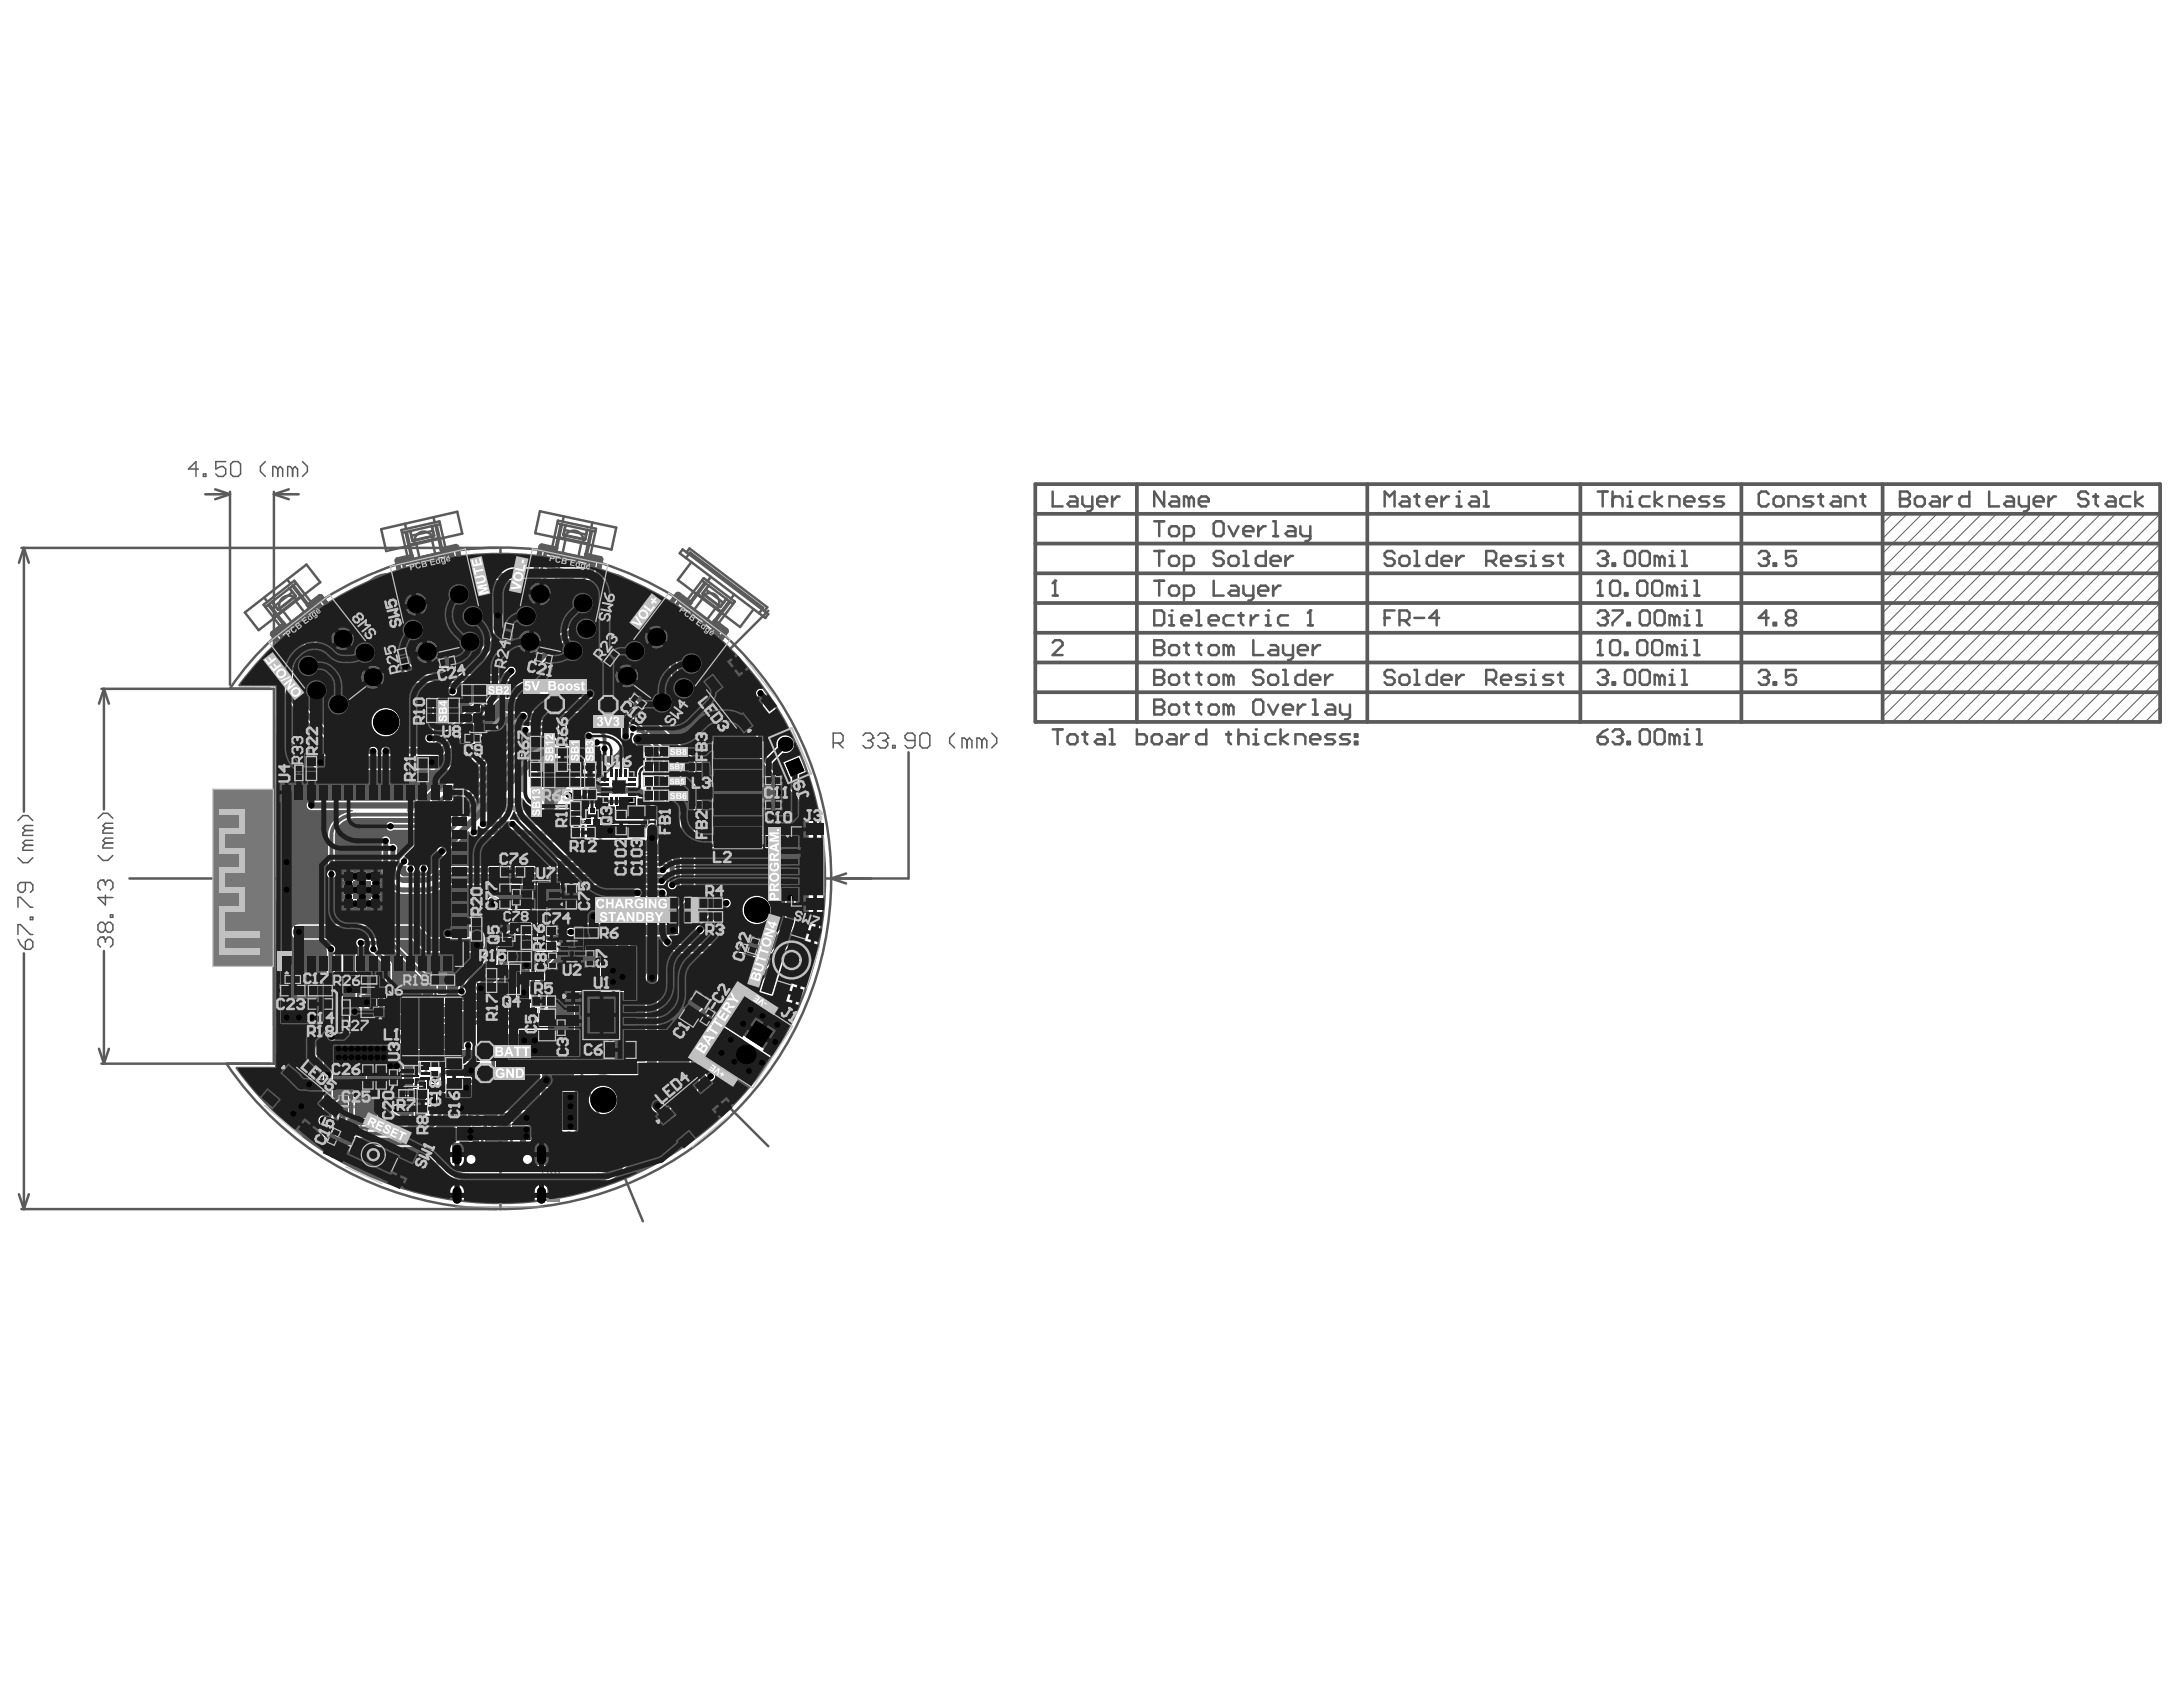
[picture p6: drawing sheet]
<svg xmlns="http://www.w3.org/2000/svg" width="279mm" height="216mm" viewBox="0 0 279 216" stroke-linecap="round" stroke-linejoin="round" font-family="sans-serif">
<g fill="none" stroke="#5a5a5a" stroke-width=".48">
<path d="M132.5 65.8h144M132.5 62h144v30.4h-144zM132.5 77.2h144M132.5 73.4h144M132.5 69.6h144M145.5 62v30.4M175 62v30.4M202.3 62v30.4M222.9 62v30.4M241 62v30.4M132.5 88.6h144M132.5 84.8h144"/>
<path d="M132.5 81h144"/>
</g>
<g fill="none" stroke="#5a5a5a" stroke-width=".13">
<path d="M242.2 65.8l-1.2 1.2M244.1 65.8l-3.1 3.1M246 65.8l-5 5M247.9 65.8l-6.9 6.9M249.8 65.8l-8.8 8.8M251.7 65.8l-10.7 10.7M253.6 65.8l-12.6 12.6M255.5 65.8l-14.5 14.5M257.4 65.8l-16.4 16.4M259.3 65.8l-18.3 18.3M261.2 65.8l-20.2 20.2M263.1 65.8l-22.1 22.1"/>
<path d="M265.1 65.8l-24.1 24M267 65.8l-26 25.9M268.9 65.8l-26.7 26.6M270.8 65.8l-26.7 26.6M272.7 65.8l-26.7 26.6M274.6 65.8l-26.7 26.6M276.5 79.1l-13.4 13.3M276.5 77.2l-15.3 15.2M276.5 75.3l-17.2 17.1M276.5 73.4l-19.1 19M276.5 71.5l-21 20.9M276.5 69.6l-22.9 22.8"/>
<path d="M276.5 67.7l-24.8 24.7M276.5 65.8l-26.7 26.6M276.5 90.5l-1.9 1.9M276.5 88.6l-3.8 3.8M276.5 86.7l-5.7 5.7M276.5 84.8l-7.6 7.6M276.5 82.9l-9.5 9.5M276.5 81l-11.4 11.4"/>
</g>
<path d="M134.7 62.9v1.9h1.3M134.7 76.2h.7M135 74.3v1.9M136.9 63.5h.7l.3 .4v.9h-1l-.3-.3 .3-.3h1M138.5 63.5v1l.4 .3h.9M139.8 63.5v1.6l-.3 .3h-.3M140.4 64.2h1.3v-.3l-.3-.4h-.6l-.4 .4v.6l.4 .3h.6M142.3 63.5v1.3M143.3 63.5h-.3l-.7 .7M134.7 82.2l.3-.3h.7l.3 .3v.4l-1.3 1.2h1.3" fill="none" stroke="#5a5a5a" stroke-width=".32"/>
<circle cx="135" cy="74.3" r=".16" fill="#5a5a5a"/>
<path d="M135 74.3l-.3 .3M149 62.9v1.9l-1.3-1.9v1.9M149.9 63.5h.7l.3 .4v.9h-1l-.3-.3 .3-.3h1M152.2 63.9l-.3-.4h-.4v1.3M152.2 63.9v.9M152.2 63.9l.3-.4 .3 .4v.9M153.4 64.2h1.3v-.3l-.3-.4h-.6l-.4 .4v.6l.4 .3h.6M147.7 89.5v1.9h1l.3-.3v-.3l-.3-.3h-1" fill="none" stroke="#5a5a5a" stroke-width=".32"/>
<circle cx="147.7" cy="90.5" r=".16" fill="#5a5a5a"/>
<g fill="none" stroke="#5a5a5a" stroke-width=".32">
<path d="M147.7 89.5h1l.3 .4v.3l-.3 .3h-1M147.7 85.7v1.9h1l.3-.3v-.3l-.3-.3h-1M149.6 90.5l.3-.3h.7l.3 .3v.6l-.3 .3h-.7l-.3-.3zM151.5 90.2h.7M151.9 89.9v1.2l.3 .3M153.1 90.2h.7M153.4 89.9v1.2l.4 .3M154.7 90.5l.3-.3h.7l.3 .3v.6l-.3 .3h-.7l-.3-.3zM157.2 90.5l-.3-.3h-.3v1.2M157.2 90.5v.9M157.2 90.5l.4-.3 .3 .3v.9M160.4 89.9l.3-.4h.7l.3 .4v1.2l-.3 .3h-.7l-.3-.3z"/>
<path d="M162.3 90.2l.7 1.2 .6-1.2M164.2 90.8h1.3v-.3l-.3-.3h-.7l-.3 .3v.6l.3 .3h.7M166.1 90.2v1.2M167.1 90.2h-.3l-.7 .6M168 89.5h.3v1.9M168 91.4h.7M169.9 90.2h.7l.3 .3v.9h-1l-.3-.3 .3-.3h1M171.5 90.2v.9l.3 .3h1M172.8 90.2v1.6l-.3 .3h-.4"/>
</g>
<circle cx="147.7" cy="86.7" r=".16" fill="#5a5a5a"/>
<g fill="none" stroke="#5a5a5a" stroke-width=".32">
<path d="M147.7 85.7h1l.3 .4v.3l-.3 .3h-1M147.7 81.9v1.9h1l.3-.3v-.3l-.3-.3h-1M149.6 86.7l.3-.3h.7l.3 .3v.6l-.3 .3h-.7l-.3-.3zM151.5 86.4h.7M151.9 86.1v1.2l.3 .3M153.1 86.4h.7M153.4 86.1v1.2l.4 .3M154.7 86.7l.3-.3h.7l.3 .3v.6l-.3 .3h-.7l-.3-.3zM157.2 86.7l-.3-.3h-.3v1.2M157.2 86.7v.9M157.2 86.7l.4-.3 .3 .3v.9M161.7 86.1l-.3-.4h-.7l-.3 .4v.3l.3 .3h.7l.3 .3v.3l-.3 .3h-.7l-.3-.3"/>
<path d="M162.3 86.7l.3-.3h.7l.3 .3v.6l-.3 .3h-.7l-.3-.3zM164.2 85.7h.3v1.9M164.2 87.6h.7M167.1 85.7v1.9h-1l-.3-.3v-.6l.3-.3h1M167.7 87h1.3v-.3l-.3-.3h-.7l-.3 .3v.6l.3 .3h.7M169.6 86.4v1.2M170.6 86.4h-.4l-.6 .6"/>
</g>
<circle cx="147.7" cy="82.9" r=".16" fill="#5a5a5a"/>
<g fill="none" stroke="#5a5a5a" stroke-width=".32">
<path d="M147.7 78.1h1l.3 .3v1.3l-.3 .3h-1zM149.6 78.8h.3v1.2M147.7 81.9h1l.3 .3v.4l-.3 .3h-1M149.6 82.9l.3-.3h.7l.3 .3v.6l-.3 .3h-.7l-.3-.3zM149.6 80h.7M151.5 82.6h.7M151.9 82.2v1.3l.3 .3M153.1 82.6h.7M153.4 82.2v1.3l.4 .3M154.7 82.9l.3-.3h.7l.3 .3v.6l-.3 .3h-.7l-.3-.3zM157.2 82.9l-.3-.3h-.3v1.2M157.2 82.9v.9"/>
<path d="M157.2 82.9l.4-.3 .3 .3v.9M160.4 81.9v1.9h1.3M162.6 82.6h.7l.3 .3v.9h-1l-.3-.3 .3-.3h1M164.2 82.6v.9l.3 .3h1M165.5 82.6v1.5l-.3 .4h-.3M166.1 83.2h1.3v-.3l-.3-.3h-.7l-.3 .3v.6l.3 .3h.7M168 82.6v1.2M169 82.6h-.3l-.7 .6"/>
</g>
<circle cx="149.9" cy="78.1" r=".16" fill="#5a5a5a"/>
<path d="M151.2 79.4h1.3v-.3l-.3-.3h-.7l-.3 .3v.6l.3 .3h.7M153.1 78.1h.3v1.9M154.7 79.4h1.3v-.3l-.3-.3h-.7l-.3 .3v.6l.3 .3h.7M157.9 78.8h-1l-.3 .3v.6l.3 .3h1M158.5 78.8h.6M158.8 78.4v1.3l.3 .3M160.1 78.8v1.2M161 78.8h-.3l-.6 .6M162 78.8h.3v1.2M153.1 80h.7M162 80h.6" fill="none" stroke="#5a5a5a" stroke-width=".32"/>
<circle cx="162.3" cy="78.1" r=".16" fill="#5a5a5a"/>
<path d="M164.9 78.8h-1l-.3 .3v.6l.3 .3h1M167.7 78.1v1.9M167.4 80h.6" fill="none" stroke="#5a5a5a" stroke-width=".32"/>
<circle cx="167.7" cy="78.1" r=".16" fill="#5a5a5a"/>
<g fill="none" stroke="#5a5a5a" stroke-width=".32">
<path d="M147.7 74.3h1.3M147.7 70.5h1.3M147.7 66.7h1.3M148.4 66.7v1.9M148.4 70.5v1.9M148.4 74.3v1.9M149.6 75.3l.3-.3h.7l.3 .3v.6l-.3 .3h-.7l-.3-.3zM149.6 67.7l.3-.4h.7l.3 .4v.6l-.3 .3h-.7l-.3-.3zM149.6 71.5l.3-.3h.7l.3 .3v.6l-.3 .3h-.7l-.3-.3zM151.5 76.2h1l.3-.3v-.6l-.3-.3h-1v1.9M151.5 68.6h1l.3-.3v-.6l-.3-.4h-1v1.9M151.5 72.4h1l.3-.3v-.6l-.3-.3h-1v1.9"/>
<path d="M155.3 74.3v1.9h1.3M155.3 67l.4-.3h.6l.3 .3v1.3l-.3 .3h-.6l-.4-.3zM156.6 70.8l-.3-.3h-.6l-.4 .3v.4l.4 .3h.6l.3 .3v.3l-.3 .3h-.6l-.4-.3M157.2 67.3l.7 1.3 .6-1.3M157.6 75h.6l.3 .3v.9h-.9l-.4-.3 .4-.3h.9M157.6 71.2h.6l.3 .3v.6l-.3 .3h-.6l-.4-.3v-.6zM159.1 75v.9l.4 .3h.9M159.1 68h1.3v-.3l-.3-.4h-.6l-.4 .4v.6l.4 .3h.6M159.1 70.5h.4v1.9M159.1 72.4h.7M160.4 75v1.5l-.3 .4h-.3M161 75.6h1.3v-.3l-.3-.3h-.6l-.4 .3v.6l.4 .3h.6"/>
<path d="M161 67.3v1.3M162 70.5v1.9h-1l-.3-.3v-.6l.3-.3h1M162 67.3h-.3l-.7 .7M162.6 71.8h1.3v-.3l-.3-.3h-.6l-.4 .3v.6l.4 .3h.6M163 75v1.2M163 66.7h.3v1.9M163 68.6h.6M163.9 75h-.3l-.6 .6M164.5 71.2v1.2M164.9 67.3h.6l.3 .4v.9h-.9l-.4-.3 .4-.3h.9M165.5 71.2h-.3l-.7 .6M166.4 67.3v1l.4 .3h.9"/>
<path d="M167.7 78.1l-.3 .3M167.7 67.3v1.6l-.3 .3h-.3M177.2 64.8v-1.9l.7 .6 .6-.6v1.9M179.4 63.5h.7l.3 .4v.9h-1l-.3-.3 .3-.3h1M181 63.5h.7M181.3 63.2v1.3l.4 .3M182.6 64.2h1.3v-.3l-.3-.4h-.7l-.3 .4v.6l.3 .3h.7M184.5 63.5v1.3M185.5 63.5h-.4l-.6 .7M186.4 63.5h.3v1.3M186.4 64.8h.6"/>
</g>
<circle cx="186.7" cy="62.9" r=".16" fill="#5a5a5a"/>
<g fill="none" stroke="#5a5a5a" stroke-width=".32">
<path d="M188.3 63.5h.7l.3 .4v.9h-1l-.3-.3 .3-.3h1M189.9 64.8h.6M189.9 62.9h.3v1.9M178.5 86.1l-.3-.4h-.7l-.3 .4v.3l.3 .3h.7l.3 .3v.3l-.3 .3h-.7l-.3-.3M179.4 86.4h.7l.3 .3v.6l-.3 .3h-.7l-.3-.3v-.6zM181 85.7h.3v1.9M181 87.6h.7M183.9 85.7v1.9h-1l-.3-.3v-.6l.3-.3h1M184.5 87h1.3v-.3l-.3-.3h-.7l-.3 .3v.6l.3 .3h.7M186.4 86.4v1.2M187.4 86.4h-.4l-.6 .6M190.2 87h1l.3-.3v-.6l-.3-.4h-1v1.9"/>
<path d="M190.9 87l.6 .6M192.1 87h1.3v-.3l-.3-.3h-.7l-.3 .3v.6l.3 .3h.7M195.3 86.4h-1l-.3 .3 .3 .3h.7l.3 .3-.3 .3h-1M195.9 87.6h.7M195.9 86.4h.3v1.2"/>
</g>
<circle cx="196.2" cy="85.7" r=".16" fill="#5a5a5a"/>
<g fill="none" stroke="#5a5a5a" stroke-width=".32">
<path d="M177.2 79.1h.7M178.5 78.1h-1.3v1.9M178.5 70.8l-.3-.3h-.7l-.3 .3v.4l.3 .3h.7l.3 .3v.3l-.3 .3h-.7l-.3-.3M179.1 79.4h1l.3-.3v-.7l-.3-.3h-1v1.9M179.4 71.2h.7l.3 .3v.6l-.3 .3h-.7l-.3-.3v-.6zM179.8 79.4l.6 .6M181 79.1h1.3M181 70.5h.3v1.9M181 72.4h.7M183.9 70.5v1.9h-1l-.3-.3v-.6l.3-.3h1M184.2 79.1h-1.3l1-1v1.9M184.5 71.8h1.3v-.3l-.3-.3h-.7l-.3 .3v.6l.3 .3h.7"/>
<path d="M186.4 71.2v1.2M187.4 71.2h-.4l-.6 .6M190.2 71.8h1l.3-.3v-.7l-.3-.3h-1v1.9M190.9 71.8l.6 .6M192.1 71.8h1.3v-.3l-.3-.3h-.7l-.3 .3v.6l.3 .3h.7M195.3 71.2h-1l-.3 .3 .3 .3h.7l.3 .3-.3 .3h-1M195.9 72.4h.7M195.9 71.2h.3v1.2M198.8 86.4h-1l-.3 .3 .3 .3h.7l.3 .3-.3 .3h-1M199.4 86.4h.6M199.7 86.1v1.2l.3 .3"/>
</g>
<circle cx="196.2" cy="70.5" r=".16" fill="#5a5a5a"/>
<path d="M198.8 71.2h-1l-.3 .3 .3 .3h.7l.3 .3-.3 .3h-1M199.4 71.2h.6M199.7 70.8v1.3l.3 .3M204.5 62.9h1.3M205.1 62.9v1.9M206.4 62.9v1.9M206.4 63.9l.3-.4h.6l.4 .4v.9M208.3 63.5h.3v1.3M208.3 64.8h.6" fill="none" stroke="#5a5a5a" stroke-width=".32"/>
<circle cx="208.6" cy="62.9" r=".16" fill="#5a5a5a"/>
<path d="M211.1 63.5h-.9l-.3 .4v.6l.3 .3h.9M211.8 62.9v1.9M212.7 63.5l-.9 .7 .9 .6M213.7 64.8v-1.3h.9l.4 .4v.9M215.6 64.2h1.3v-.3l-.4-.4h-.6l-.3 .4v.6l.3 .3h.6M218.8 63.5h-1l-.3 .4 .3 .3h.6l.4 .3-.4 .3h-.9M220.7 63.5h-1l-.3 .4 .3 .3h.6l.4 .3-.4 .3h-.9M204.5 86.1l.3-.4h.6l.4 .4v.3" fill="none" stroke="#5a5a5a" stroke-width=".32"/>
<circle cx="205.8" cy="86.4" r=".16" fill="#5a5a5a"/>
<path d="M205.1 86.7h.3M205.4 86.7l.4 .3v.3l-.4 .3h-.6l-.3-.3M205.8 86.4l-.4 .3M206.4 87.3h.3v.3h-.3zM208 86.1l.3-.4h.6l.3 .4v1.2l-.3 .3h-.6l-.3-.3zM209.9 86.1l.3-.4h.6l.3 .4v1.2l-.3 .3h-.6l-.3-.3zM212.4 86.7l-.3-.3h-.3v1.2M212.4 86.7v.9M212.4 86.7l.3-.3 .4 .3v.9M213.7 87.6h.6M213.7 86.4h.3v1.2" fill="none" stroke="#5a5a5a" stroke-width=".32"/>
<circle cx="214" cy="85.7" r=".16" fill="#5a5a5a"/>
<path d="M204.5 83.8h.6M204.8 81.9v1.9M215.3 87.6h.6M215.3 85.7h.3v1.9" fill="none" stroke="#5a5a5a" stroke-width=".32"/>
<circle cx="204.8" cy="81.9" r=".16" fill="#5a5a5a"/>
<path d="M204.8 81.9l-.3 .3M206.1 82.2l.3-.3h.6l.3 .3v1.3l-.3 .3h-.6l-.3-.3zM208 83.5h.3v.3h-.3zM209.6 82.2l.3-.3h.6l.3 .3v1.3l-.3 .3h-.6l-.3-.3zM211.5 82.2l.3-.3h.6l.3 .3v1.3l-.3 .3h-.6l-.3-.3zM214 82.9l-.3-.3h-.3v1.2M214 82.9v.9M214 82.9l.3-.3 .3 .3v.9M215.3 83.8h.6M215.3 82.6h.3v1.2" fill="none" stroke="#5a5a5a" stroke-width=".32"/>
<circle cx="215.6" cy="81.9" r=".16" fill="#5a5a5a"/>
<path d="M204.5 78.4l.3-.3h.6l.4 .3v.4M216.9 83.8h.6M216.9 81.9h.3v1.9" fill="none" stroke="#5a5a5a" stroke-width=".32"/>
<circle cx="205.8" cy="78.8" r=".16" fill="#5a5a5a"/>
<path d="M205.1 79.1h.3M205.4 79.1l.4 .3v.3l-.4 .3h-.6l-.3-.3M205.8 78.8l-.4 .3M206.4 78.1h1.3v.3l-1.3 1.3v.3M208.3 79.7h.3v.3h-.3zM209.9 78.4l.3-.3h.6l.3 .3v1.3l-.3 .3h-.6l-.3-.3zM211.8 78.4l.3-.3h.6l.4 .3v1.3l-.4 .3h-.6l-.3-.3zM214.3 79.1l-.3-.3h-.3v1.2M214.3 79.1v.9M214.3 79.1l.3-.3 .4 .3v.9M215.6 78.8h.3v1.2M215.6 80h.6" fill="none" stroke="#5a5a5a" stroke-width=".32"/>
<circle cx="215.9" cy="78.1" r=".16" fill="#5a5a5a"/>
<path d="M204.5 76.2h.6M204.8 74.3v1.9M217.2 78.1h.3v1.9M217.2 80h.6" fill="none" stroke="#5a5a5a" stroke-width=".32"/>
<circle cx="204.8" cy="74.3" r=".16" fill="#5a5a5a"/>
<path d="M204.8 74.3l-.3 .3M206.1 74.6l.3-.3h.6l.3 .3v1.3l-.3 .3h-.6l-.3-.3zM208 75.9h.3v.3h-.3zM209.6 74.6l.3-.3h.6l.3 .3v1.3l-.3 .3h-.6l-.3-.3zM211.5 74.6l.3-.3h.6l.3 .3v1.3l-.3 .3h-.6l-.3-.3zM214 75.3l-.3-.3h-.3v1.2M214 75.3v.9M214 75.3l.3-.3 .3 .3v.9M215.3 76.2h.6M215.3 75h.3v1.2" fill="none" stroke="#5a5a5a" stroke-width=".32"/>
<circle cx="215.6" cy="74.3" r=".16" fill="#5a5a5a"/>
<path d="M204.5 70.8l.3-.3h.6l.4 .3v.4M216.9 76.2h.6M216.9 74.3h.3v1.9" fill="none" stroke="#5a5a5a" stroke-width=".32"/>
<circle cx="205.8" cy="71.2" r=".16" fill="#5a5a5a"/>
<path d="M205.1 71.5h.3M205.4 71.5l.4 .3v.3l-.4 .3h-.6l-.3-.3M205.8 71.2l-.4 .3M206.4 72.1h.3v.3h-.3zM208 70.8l.3-.3h.6l.3 .3v1.3l-.3 .3h-.6l-.3-.3zM209.9 70.8l.3-.3h.6l.3 .3v1.3l-.3 .3h-.6l-.3-.3zM212.4 71.5l-.3-.3h-.3v1.2M212.4 71.5v.9M212.4 71.5l.3-.3 .4 .3v.9M213.7 72.4h.6M213.7 71.2h.3v1.2" fill="none" stroke="#5a5a5a" stroke-width=".32"/>
<circle cx="214" cy="70.5" r=".16" fill="#5a5a5a"/>
<g fill="none" stroke="#5a5a5a" stroke-width=".32">
<path d="M215.3 72.4h.6M215.3 70.5h.3v1.9M226.4 63.2l-.3-.3h-.7l-.3 .3v1.3l.3 .3h.7l.3-.3M227 63.9l.3-.4h.7l.3 .4v.6l-.3 .3h-.7l-.3-.3zM228.9 64.8v-1.3h1l.3 .4v.9M232.1 63.5h-1l-.3 .4 .3 .3h.7l.3 .3-.3 .3h-1M232.7 63.5h.6M233 63.2v1.3l.3 .3M234.6 63.5h.6l.4 .4v.9h-1l-.3-.3 .3-.3h1M236.2 64.8v-1.3h1l.3 .4v.9M238.1 63.5h.6M238.4 63.2v1.3l.3 .3"/>
<path d="M225.1 86.1l.3-.4h.7l.3 .4v.3"/>
</g>
<circle cx="226.4" cy="86.4" r=".16" fill="#5a5a5a"/>
<path d="M225.1 70.8l.3-.3h.7l.3 .3v.4M226.4 79.1h-1.3l1-1v1.9M227 79.7h.3v.3h-.3zM228.9 79.1l-.3-.3v-.4l.3-.3h.6l.4 .3v.4l-.4 .3M228.9 79.1l-.3 .3v.3l.3 .3h.6l.4-.3v-.3l-.4-.3M228.9 79.1h.6M225.7 86.7h.4M226.1 86.7l.3 .3v.3l-.3 .3h-.7l-.3-.3M226.4 86.4l-.3 .3M227 87.3h.3v.3h-.3zM229.9 85.7h-1.3v1l.6-.3h.3l.4 .3v.6l-.4 .3h-.6l-.3-.3" fill="none" stroke="#5a5a5a" stroke-width=".32"/>
<circle cx="226.4" cy="71.2" r=".16" fill="#5a5a5a"/>
<path d="M225.7 71.5h.4M226.1 71.5l.3 .3v.3l-.3 .3h-.7l-.3-.3M226.4 71.2l-.3 .3M227 72.1h.3v.3h-.3zM229.9 70.5h-1.3v1l.6-.3h.3l.4 .3v.6l-.4 .3h-.6l-.3-.3M243.2 62.9v1.9h.9l.3-.3v-.3l-.3-.3h-.9" fill="none" stroke="#5a5a5a" stroke-width=".32"/>
<circle cx="243.2" cy="63.9" r=".16" fill="#5a5a5a"/>
<g fill="none" stroke="#5a5a5a" stroke-width=".32">
<path d="M243.2 62.9h.9l.3 .3v.3l-.3 .4h-.9M245.1 63.9l.3-.4h.6l.3 .4v.6l-.3 .3h-.6l-.3-.3zM247.3 63.5h.6l.3 .4v.9h-.9l-.3-.3 .3-.3h.9M248.9 63.5v1.3M249.8 63.5h-.3l-.6 .7M252.1 62.9v1.9h-1l-.3-.3v-.6l.3-.4h1M254.6 62.9v1.9h1.3M256.8 63.5h.6l.4 .4v.9h-1l-.3-.3 .3-.3h1M258.4 63.5v1l.3 .3h1M259.7 63.5v1.6l-.4 .3h-.3M260.3 64.2h1.3v-.3l-.3-.4h-.7l-.3 .4v.6l.3 .3h.7M262.2 63.5v1.3"/>
<path d="M263.2 63.5h-.4l-.6 .7M267.3 63.2l-.3-.3h-.7l-.3 .3v.3l.3 .4h.7l.3 .3v.3l-.3 .3h-.7l-.3-.3M267.9 63.5h.6M268.2 63.2v1.3l.3 .3M269.8 63.5h.6l.4 .4v.9h-1l-.3-.3 .3-.3h1M272.7 63.5h-1l-.3 .4v.6l.3 .3h1M273.3 62.9v1.9M274.3 63.5l-1 .7 1 .6M134.7 93.3h1.3M135.4 93.3v1.9M136.6 94.3l.3-.3h.7l.3 .3v.6l-.3 .3h-.7l-.3-.3zM138.5 94h.7"/>
<path d="M138.9 93.7v1.2l.3 .3M140.4 94h.7l.3 .3v.9h-1l-.3-.3 .3-.3h1M142 93.3h.3v1.9M142 95.2h.7M145.5 93.3v1.9h1l.3-.3v-.6l-.3-.3h-1M147.4 94.3l.3-.3h.7l.3 .3v.6l-.3 .3h-.7l-.3-.3zM149.6 94h.7l.3 .3v.9h-1l-.3-.3 .3-.3h1M151.2 94v1.2M152.2 94h-.3l-.7 .6M154.4 93.3v1.9h-1l-.3-.3v-.6l.3-.3h1M156.9 94h.7M157.2 93.7v1.2l.4 .3"/>
<path d="M158.5 94.3l.3-.3h.7l.3 .3v.9M158.5 93.3v1.9M160.4 95.2h.6M160.4 94h.3v1.2"/>
</g>
<circle cx="160.7" cy="93.3" r=".16" fill="#5a5a5a"/>
<path d="M163.3 94h-1l-.3 .3v.6l.3 .3h1M163.9 93.3v1.9M164.9 94l-1 .6 1 .6M165.8 95.2v-1.2h1l.3 .3v.9M167.7 94.6h1.3v-.3l-.3-.3h-.7l-.3 .3v.6l.3 .3h.7M170.9 94h-1l-.3 .3 .3 .3h.7l.3 .3-.3 .3h-1M172.8 94h-1l-.3 .3 .3 .3h.7l.3 .3-.3 .3h-1M173.4 94h.3v.3h-.3zM173.4 94.9h.3v.3h-.3zM204.5 94.3h.9l.4 .3v.3l-.4 .3h-.6l-.3-.3zM205.8 93.3l-.7 .4-.6 .6M206.4 93.7l.3-.4h.6l.4 .4v.3" fill="none" stroke="#5a5a5a" stroke-width=".32"/>
<circle cx="207.7" cy="94" r=".16" fill="#5a5a5a"/>
<path d="M207 94.3h.3M207.3 94.3l.4 .3v.3l-.4 .3h-.6l-.3-.3M207.7 94l-.4 .3M208.3 94.9h.3v.3h-.3zM209.9 93.7l.3-.4h.6l.3 .4v1.2l-.3 .3h-.6l-.3-.3zM211.8 93.7l.3-.4h.6l.4 .4v1.2l-.4 .3h-.6l-.3-.3zM214.3 94.3l-.3-.3h-.3v1.2M214.3 94.3v.9M214.3 94.3l.3-.3 .4 .3v.9M215.6 95.2h.6M215.6 94h.3v1.2" fill="none" stroke="#5a5a5a" stroke-width=".32"/>
<circle cx="215.9" cy="93.3" r=".16" fill="#5a5a5a"/>
<path d="M58.7 74.4l1.3 5.4M34.3 83.5l2.2 2.8M217.2 95.2h.6M217.2 93.3h.3v1.9" fill="none" stroke="#5a5a5a" stroke-width=".32"/>
<circle cx="56.7" cy="73.8" r=".16" fill="#5a5a5a"/>
<path d="M56.7 73.8h.1" fill="none" stroke="#5a5a5a" stroke-width=".32"/>
<circle cx="56.7" cy="73.8" r=".16" fill="#5a5a5a"/>
<path d="M56.7 73.8h.1" fill="none" stroke="#5a5a5a" stroke-width=".32"/>
<circle cx="56.7" cy="73.8" r=".16" fill="#5a5a5a"/>
<path d="M56.7 73.8h.1" fill="none" stroke="#5a5a5a" stroke-width=".32"/>
<circle cx="56.7" cy="73.8" r=".16" fill="#5a5a5a"/>
<path d="M56.7 73.8h.1" fill="none" stroke="#5a5a5a" stroke-width=".32"/>
<circle cx="56.7" cy="73.8" r=".16" fill="#5a5a5a"/>
<path d="M56.7 73.8h.1" fill="none" stroke="#5a5a5a" stroke-width=".32"/>
<circle cx="56.7" cy="73.8" r=".16" fill="#5a5a5a"/>
<path d="M56.7 73.8h.1" fill="none" stroke="#5a5a5a" stroke-width=".32"/>
<circle cx="56.7" cy="73.8" r=".16" fill="#5a5a5a"/>
<path d="M56.7 73.8h.1" fill="none" stroke="#5a5a5a" stroke-width=".32"/>
<circle cx="56.7" cy="73.8" r=".16" fill="#5a5a5a"/>
<g fill="none" stroke="#5a5a5a" stroke-width=".32">
<path d="M31.3 78.4l7.9-6.2 1.8 2.3-7.9 6.1M33.7 77.4l4-3.1 2.4 3.1M33.8 76.5l.4 .5M35.6 78l2.2-1.7-.7-1 .7 1-2.2 1.8M36.8 74.2l.4 .5M37.4 75l2.5 3.2M37.4 75.8l-2.2 1.7M37.6 74.9l2.1 2.8M37.8 76.8l1.1 1.5M37.9 74.6l-3.1 2.4M38.4 76.3l-2.2 1.8M40.1 77.1l.9-.7 2.7 3.4"/>
<path d="M40.8 76.6l.2 .2M40.8 76.2l-1 .8M41.1 76.7l1.9 2.4M41.2 76.3l.9 1.1M41.5 76.7l-.3 .2M43.2 78.9l-1.9-2.4-5.9 4.6M51.2 75.1l.2 1M51.2 75.1l-.3 .1 .2 1 .4-.1"/>
</g>
<circle cx="56.7" cy="73.8" r=".16" fill="#5a5a5a"/>
<path d="M56.7 73.8h.1" fill="none" stroke="#5a5a5a" stroke-width=".32"/>
<circle cx="56.7" cy="73.8" r=".16" fill="#5a5a5a"/>
<path d="M56.7 73.8h.1" fill="none" stroke="#5a5a5a" stroke-width=".32"/>
<circle cx="56.7" cy="73.8" r=".16" fill="#5a5a5a"/>
<path d="M56.7 73.8h.1M56.8 73.8h-.1" fill="none" stroke="#5a5a5a" stroke-width=".32"/>
<circle cx="56.7" cy="73.8" r=".16" fill="#5a5a5a"/>
<path d="M56.7 73.8h.1" fill="none" stroke="#5a5a5a" stroke-width=".32"/>
<circle cx="56.7" cy="73.8" r=".16" fill="#5a5a5a"/>
<path d="M56.7 73.8h.1" fill="none" stroke="#5a5a5a" stroke-width=".32"/>
<circle cx="56.7" cy="73.8" r=".16" fill="#5a5a5a"/>
<path d="M56.7 73.8h.1" fill="none" stroke="#5a5a5a" stroke-width=".32"/>
<circle cx="56.7" cy="73.8" r=".16" fill="#5a5a5a"/>
<path d="M56.7 73.8h.1" fill="none" stroke="#5a5a5a" stroke-width=".32"/>
<circle cx="56.7" cy="73.8" r=".16" fill="#5a5a5a"/>
<path d="M56.7 73.8h.1" fill="none" stroke="#5a5a5a" stroke-width=".32"/>
<circle cx="56.7" cy="73.8" r=".16" fill="#5a5a5a"/>
<path d="M56.7 73.8h.1" fill="none" stroke="#5a5a5a" stroke-width=".32"/>
<circle cx="56.7" cy="73.8" r=".16" fill="#5a5a5a"/>
<path d="M56.7 73.8h.1" fill="none" stroke="#5a5a5a" stroke-width=".32"/>
<circle cx="56.7" cy="73.8" r=".16" fill="#5a5a5a"/>
<path d="M56.7 73.8h.1" fill="none" stroke="#5a5a5a" stroke-width=".32"/>
<circle cx="56.7" cy="73.8" r=".16" fill="#5a5a5a"/>
<path d="M56.7 73.8h.1" fill="none" stroke="#5a5a5a" stroke-width=".32"/>
<circle cx="56.7" cy="73.8" r=".16" fill="#5a5a5a"/>
<path d="M56.7 73.8h.1" fill="none" stroke="#5a5a5a" stroke-width=".32"/>
<circle cx="56.7" cy="73.8" r=".16" fill="#5a5a5a"/>
<path d="M56.7 73.8h.1" fill="none" stroke="#5a5a5a" stroke-width=".32"/>
<circle cx="56.7" cy="73.8" r=".16" fill="#5a5a5a"/>
<path d="M56.7 73.8h.1" fill="none" stroke="#5a5a5a" stroke-width=".32"/>
<circle cx="56.7" cy="73.8" r=".16" fill="#5a5a5a"/>
<path d="M56.7 73.8h.1" fill="none" stroke="#5a5a5a" stroke-width=".32"/>
<circle cx="56.7" cy="73.8" r=".16" fill="#5a5a5a"/>
<path d="M56.7 73.8h.1" fill="none" stroke="#5a5a5a" stroke-width=".32"/>
<circle cx="56.7" cy="73.8" r=".16" fill="#5a5a5a"/>
<path d="M56.7 73.8h.1" fill="none" stroke="#5a5a5a" stroke-width=".32"/>
<circle cx="56.7" cy="73.8" r=".16" fill="#5a5a5a"/>
<path d="M56.7 73.8h.1" fill="none" stroke="#5a5a5a" stroke-width=".32"/>
<circle cx="56.7" cy="73.8" r=".16" fill="#5a5a5a"/>
<path d="M56.7 73.8h.1" fill="none" stroke="#5a5a5a" stroke-width=".32"/>
<circle cx="56.7" cy="73.8" r=".16" fill="#5a5a5a"/>
<path d="M56.7 73.8h.1" fill="none" stroke="#5a5a5a" stroke-width=".32"/>
<circle cx="56.7" cy="73.8" r=".16" fill="#5a5a5a"/>
<path d="M56.7 73.8h.1" fill="none" stroke="#5a5a5a" stroke-width=".32"/>
<circle cx="56.7" cy="73.8" r=".16" fill="#5a5a5a"/>
<path d="M56.7 73.8h.1" fill="none" stroke="#5a5a5a" stroke-width=".32"/>
<circle cx="56.7" cy="73.8" r=".16" fill="#5a5a5a"/>
<path d="M56.7 73.8h.1" fill="none" stroke="#5a5a5a" stroke-width=".32"/>
<circle cx="56.7" cy="73.8" r=".16" fill="#5a5a5a"/>
<path d="M56.7 73.8h.1" fill="none" stroke="#5a5a5a" stroke-width=".32"/>
<circle cx="56.7" cy="73.8" r=".16" fill="#5a5a5a"/>
<path d="M56.7 73.8h.1" fill="none" stroke="#5a5a5a" stroke-width=".32"/>
<circle cx="56.7" cy="73.8" r=".16" fill="#5a5a5a"/>
<path d="M56.7 73.8h.1" fill="none" stroke="#5a5a5a" stroke-width=".32"/>
<circle cx="56.7" cy="73.8" r=".16" fill="#5a5a5a"/>
<path d="M56.7 73.8h.1" fill="none" stroke="#5a5a5a" stroke-width=".32"/>
<circle cx="56.7" cy="73.8" r=".16" fill="#5a5a5a"/>
<path d="M56.7 73.8h.1" fill="none" stroke="#5a5a5a" stroke-width=".32"/>
<circle cx="56.7" cy="73.8" r=".16" fill="#5a5a5a"/>
<path d="M56.7 73.8h.1" fill="none" stroke="#5a5a5a" stroke-width=".32"/>
<circle cx="56.7" cy="73.8" r=".16" fill="#5a5a5a"/>
<path d="M56.7 73.8h.1" fill="none" stroke="#5a5a5a" stroke-width=".32"/>
<circle cx="56.7" cy="73.8" r=".16" fill="#5a5a5a"/>
<path d="M56.7 73.8h.1" fill="none" stroke="#5a5a5a" stroke-width=".32"/>
<circle cx="56.7" cy="73.8" r=".16" fill="#5a5a5a"/>
<path d="M56.7 73.8h.1" fill="none" stroke="#5a5a5a" stroke-width=".32"/>
<circle cx="56.7" cy="73.8" r=".16" fill="#5a5a5a"/>
<path d="M56.7 73.8h.1" fill="none" stroke="#5a5a5a" stroke-width=".32"/>
<circle cx="56.7" cy="73.8" r=".16" fill="#5a5a5a"/>
<path d="M56.7 73.8h.1" fill="none" stroke="#5a5a5a" stroke-width=".32"/>
<circle cx="56.7" cy="73.8" r=".16" fill="#5a5a5a"/>
<path d="M56.7 73.8h.1" fill="none" stroke="#5a5a5a" stroke-width=".32"/>
<circle cx="56.7" cy="73.8" r=".16" fill="#5a5a5a"/>
<path d="M56.7 73.8h.1" fill="none" stroke="#5a5a5a" stroke-width=".32"/>
<circle cx="56.7" cy="73.8" r=".16" fill="#5a5a5a"/>
<path d="M56.7 73.8h.1" fill="none" stroke="#5a5a5a" stroke-width=".32"/>
<circle cx="56.7" cy="73.8" r=".16" fill="#5a5a5a"/>
<path d="M56.7 73.8h.1" fill="none" stroke="#5a5a5a" stroke-width=".32"/>
<circle cx="56.7" cy="73.8" r=".16" fill="#5a5a5a"/>
<path d="M56.7 73.8h.1" fill="none" stroke="#5a5a5a" stroke-width=".32"/>
<circle cx="56.7" cy="73.8" r=".16" fill="#5a5a5a"/>
<path d="M56.7 73.8h.1" fill="none" stroke="#5a5a5a" stroke-width=".32"/>
<circle cx="56.7" cy="73.8" r=".16" fill="#5a5a5a"/>
<path d="M56.7 73.8h.1" fill="none" stroke="#5a5a5a" stroke-width=".32"/>
<circle cx="56.7" cy="73.8" r=".16" fill="#5a5a5a"/>
<path d="M56.7 73.8h.1" fill="none" stroke="#5a5a5a" stroke-width=".32"/>
<circle cx="56.7" cy="73.8" r=".16" fill="#5a5a5a"/>
<path d="M56.7 73.8h.1" fill="none" stroke="#5a5a5a" stroke-width=".32"/>
<circle cx="56.7" cy="73.8" r=".16" fill="#5a5a5a"/>
<path d="M56.7 73.8h-.2" fill="none" stroke="#5a5a5a" stroke-width=".32"/>
<circle cx="56.7" cy="73.8" r=".16" fill="#5a5a5a"/>
<path d="M56.7 73.8h.1" fill="none" stroke="#5a5a5a" stroke-width=".32"/>
<circle cx="56.7" cy="73.8" r=".16" fill="#5a5a5a"/>
<g fill="none" stroke="#5a5a5a" stroke-width=".32">
<path d="M51.4 75.1l.3 1.3M51.7 76.4l.2 1.3M51.9 76v.3M51.9 76.3v1.4M51.9 76.3l.5 1.3M51.9 76.3l-.2 .1M52.2 74.9l-1 .2 .3 1M52.3 76.2l.1 .1M52.4 75.9l.5 2.3 .9-.2M52.4 77.6l.7 2.9-.5 .1-.7-2.9M52.4 77.6h-.4M52.4 76.3h.1"/>
<path d="M53.3 75.7l1.7 7.6-.8 .2-1.7-7.7M56.8 73.8h.1M53 80.3l-.5 .1M55 83l-.9 .1"/>
</g>
<circle cx="56.7" cy="73.8" r=".16" fill="#5a5a5a"/>
<path d="M56.7 73.8h.1" fill="none" stroke="#5a5a5a" stroke-width=".32"/>
<circle cx="56.7" cy="73.8" r=".16" fill="#5a5a5a"/>
<path d="M56.7 73.8h.1" fill="none" stroke="#5a5a5a" stroke-width=".32"/>
<circle cx="56.7" cy="73.8" r=".16" fill="#5a5a5a"/>
<path d="M56.7 73.8h.1" fill="none" stroke="#5a5a5a" stroke-width=".32"/>
<g fill="#5a5a5a">
<circle cx="56.7" cy="73.8" r=".16"/>
<circle cx="73.7" cy="74.3" r=".16"/>
</g>
<path d="M73.7 74.3h.1" fill="none" stroke="#5a5a5a" stroke-width=".32"/>
<circle cx="73.7" cy="74.3" r=".16" fill="#5a5a5a"/>
<path d="M73.7 74.3h.1" fill="none" stroke="#5a5a5a" stroke-width=".32"/>
<circle cx="73.7" cy="74.3" r=".16" fill="#5a5a5a"/>
<path d="M71.3 74.7a.52 .52 0 0 0 .5 .7 .52 .52 0 0 0 .5-.7" fill="none" stroke="#5a5a5a" stroke-width=".32"/>
<circle cx="73.7" cy="74.3" r=".16" fill="#5a5a5a"/>
<path d="M73.7 74.3h.1" fill="none" stroke="#5a5a5a" stroke-width=".32"/>
<circle cx="73.7" cy="74.3" r=".16" fill="#5a5a5a"/>
<path d="M71.2 74.2l2.2 .4M71.3 73.7l2.4 .6M71.3 74.7a.52 .52 0 0 1 .5-.4 .52 .52 0 0 1 .5 .4M71.7 73.8h.1M71.7 73.8l1.4 .3M72.9 74.1h.1M73.2 74.1h-.1M73.7 74.3h.1M73.8 74.3h-.1" fill="none" stroke="#5a5a5a" stroke-width=".32"/>
<circle cx="73.7" cy="74.3" r=".16" fill="#5a5a5a"/>
<path d="M73.7 74.3h.1" fill="none" stroke="#5a5a5a" stroke-width=".32"/>
<circle cx="73.7" cy="74.3" r=".16" fill="#5a5a5a"/>
<path d="M73.7 74.3h.1" fill="none" stroke="#5a5a5a" stroke-width=".32"/>
<circle cx="73.7" cy="74.3" r=".16" fill="#5a5a5a"/>
<path d="M73.7 74.3h.1" fill="none" stroke="#5a5a5a" stroke-width=".32"/>
<circle cx="73.7" cy="74.3" r=".16" fill="#5a5a5a"/>
<path d="M73.7 74.3h.1" fill="none" stroke="#5a5a5a" stroke-width=".32"/>
<circle cx="73.7" cy="74.3" r=".16" fill="#5a5a5a"/>
<path d="M73.7 74.3h.1" fill="none" stroke="#5a5a5a" stroke-width=".32"/>
<circle cx="73.7" cy="74.3" r=".16" fill="#5a5a5a"/>
<path d="M73.7 74.3h.1" fill="none" stroke="#5a5a5a" stroke-width=".32"/>
<circle cx="73.7" cy="74.3" r=".16" fill="#5a5a5a"/>
<path d="M73.7 74.3h.1" fill="none" stroke="#5a5a5a" stroke-width=".32"/>
<circle cx="73.7" cy="74.3" r=".16" fill="#5a5a5a"/>
<path d="M73.7 74.3h.1" fill="none" stroke="#5a5a5a" stroke-width=".32"/>
<circle cx="73.7" cy="74.3" r=".16" fill="#5a5a5a"/>
<path d="M73.7 74.3h.1" fill="none" stroke="#5a5a5a" stroke-width=".32"/>
<circle cx="73.7" cy="74.3" r=".16" fill="#5a5a5a"/>
<path d="M73.7 74.3h.1" fill="none" stroke="#5a5a5a" stroke-width=".32"/>
<circle cx="73.7" cy="74.3" r=".16" fill="#5a5a5a"/>
<path d="M73.7 74.3h.1" fill="none" stroke="#5a5a5a" stroke-width=".32"/>
<circle cx="73.7" cy="74.3" r=".16" fill="#5a5a5a"/>
<path d="M73.7 74.3h.1" fill="none" stroke="#5a5a5a" stroke-width=".32"/>
<circle cx="73.7" cy="74.3" r=".16" fill="#5a5a5a"/>
<path d="M73.7 74.3h.1" fill="none" stroke="#5a5a5a" stroke-width=".32"/>
<circle cx="71.1" cy="73.7" r=".16" fill="#5a5a5a"/>
<path d="M71.1 73.7h.1" fill="none" stroke="#5a5a5a" stroke-width=".32"/>
<circle cx="71.1" cy="73.7" r=".16" fill="#5a5a5a"/>
<path d="M71.1 73.7h.1" fill="none" stroke="#5a5a5a" stroke-width=".32"/>
<g fill="#5a5a5a">
<circle cx="71.1" cy="73.7" r=".16"/>
<circle cx="73.7" cy="74.3" r=".16"/>
</g>
<path d="M73.7 74.3h.1" fill="none" stroke="#5a5a5a" stroke-width=".32"/>
<g fill="#5a5a5a">
<circle cx="73.7" cy="74.3" r=".16"/>
<circle cx="73.8" cy="74.3" r=".16"/>
</g>
<path d="M73.8 74.3h.1" fill="none" stroke="#5a5a5a" stroke-width=".32"/>
<circle cx="73.8" cy="74.3" r=".16" fill="#5a5a5a"/>
<path d="M73.8 74.3h.1" fill="none" stroke="#5a5a5a" stroke-width=".32"/>
<g fill="#5a5a5a">
<circle cx="73.8" cy="74.3" r=".16"/>
<circle cx="73.7" cy="74.3" r=".16"/>
</g>
<path d="M73.7 74.3h.1" fill="none" stroke="#5a5a5a" stroke-width=".32"/>
<circle cx="73.8" cy="74.3" r=".16" fill="#5a5a5a"/>
<path d="M73.8 74.3h.1" fill="none" stroke="#5a5a5a" stroke-width=".32"/>
<circle cx="73.8" cy="74.3" r=".16" fill="#5a5a5a"/>
<path d="M73.8 74.3h.1" fill="none" stroke="#5a5a5a" stroke-width=".32"/>
<circle cx="73.8" cy="74.3" r=".16" fill="#5a5a5a"/>
<path d="M73.8 74.3h.1" fill="none" stroke="#5a5a5a" stroke-width=".32"/>
<circle cx="73.8" cy="74.3" r=".16" fill="#5a5a5a"/>
<path d="M73.8 74.3h.1" fill="none" stroke="#5a5a5a" stroke-width=".32"/>
<circle cx="73.8" cy="74.3" r=".16" fill="#5a5a5a"/>
<path d="M73.8 74.3h.1" fill="none" stroke="#5a5a5a" stroke-width=".32"/>
<circle cx="73.8" cy="74.3" r=".16" fill="#5a5a5a"/>
<path d="M73.8 74.3h.1" fill="none" stroke="#5a5a5a" stroke-width=".32"/>
<circle cx="73.8" cy="74.3" r=".16" fill="#5a5a5a"/>
<path d="M73.8 74.3h.1" fill="none" stroke="#5a5a5a" stroke-width=".32"/>
<circle cx="73.8" cy="74.3" r=".16" fill="#5a5a5a"/>
<path d="M73.8 74.3h.1" fill="none" stroke="#5a5a5a" stroke-width=".32"/>
<circle cx="73.8" cy="74.3" r=".16" fill="#5a5a5a"/>
<path d="M73.8 74.3h.1" fill="none" stroke="#5a5a5a" stroke-width=".32"/>
<circle cx="73.8" cy="74.3" r=".16" fill="#5a5a5a"/>
<path d="M73.8 74.3h.1" fill="none" stroke="#5a5a5a" stroke-width=".32"/>
<circle cx="73.8" cy="74.3" r=".16" fill="#5a5a5a"/>
<path d="M73.8 74.3h.1" fill="none" stroke="#5a5a5a" stroke-width=".32"/>
<circle cx="73.8" cy="74.3" r=".16" fill="#5a5a5a"/>
<path d="M73.8 74.3h.1" fill="none" stroke="#5a5a5a" stroke-width=".32"/>
<circle cx="73.8" cy="74.3" r=".16" fill="#5a5a5a"/>
<path d="M73.8 74.3h.1" fill="none" stroke="#5a5a5a" stroke-width=".32"/>
<circle cx="73.8" cy="74.3" r=".16" fill="#5a5a5a"/>
<path d="M73.8 74.3h.1" fill="none" stroke="#5a5a5a" stroke-width=".32"/>
<circle cx="73.8" cy="74.3" r=".16" fill="#5a5a5a"/>
<path d="M73.4 74.6l-.3 1.4" fill="none" stroke="#5a5a5a" stroke-width=".32"/>
<circle cx="73.8" cy="74.3" r=".16" fill="#5a5a5a"/>
<path d="M73.7 74.3h.1" fill="none" stroke="#5a5a5a" stroke-width=".32"/>
<circle cx="73.7" cy="74.3" r=".16" fill="#5a5a5a"/>
<path d="M73.7 74.3h.1" fill="none" stroke="#5a5a5a" stroke-width=".32"/>
<circle cx="73.7" cy="74.3" r=".16" fill="#5a5a5a"/>
<path d="M73.7 74.3h.1" fill="none" stroke="#5a5a5a" stroke-width=".32"/>
<circle cx="73.7" cy="74.3" r=".16" fill="#5a5a5a"/>
<path d="M73.7 74.3h.1" fill="none" stroke="#5a5a5a" stroke-width=".32"/>
<circle cx="73.7" cy="74.3" r=".16" fill="#5a5a5a"/>
<path d="M73.7 74.3h.1" fill="none" stroke="#5a5a5a" stroke-width=".32"/>
<circle cx="73.7" cy="74.3" r=".16" fill="#5a5a5a"/>
<path d="M73.7 74.3h.1" fill="none" stroke="#5a5a5a" stroke-width=".32"/>
<circle cx="73.7" cy="74.3" r=".16" fill="#5a5a5a"/>
<path d="M73.7 74.3h.1" fill="none" stroke="#5a5a5a" stroke-width=".32"/>
<circle cx="73.7" cy="74.3" r=".16" fill="#5a5a5a"/>
<path d="M73.7 74.3h.1" fill="none" stroke="#5a5a5a" stroke-width=".32"/>
<circle cx="73.7" cy="74.3" r=".16" fill="#5a5a5a"/>
<path d="M73.7 74.3h.1" fill="none" stroke="#5a5a5a" stroke-width=".32"/>
<circle cx="73.7" cy="74.3" r=".16" fill="#5a5a5a"/>
<path d="M73.7 74.3h.1" fill="none" stroke="#5a5a5a" stroke-width=".32"/>
<circle cx="73.7" cy="74.3" r=".16" fill="#5a5a5a"/>
<path d="M73.7 74.3h.1" fill="none" stroke="#5a5a5a" stroke-width=".32"/>
<circle cx="73.7" cy="74.3" r=".16" fill="#5a5a5a"/>
<path d="M73.7 74.3h.1" fill="none" stroke="#5a5a5a" stroke-width=".32"/>
<circle cx="73.7" cy="74.3" r=".16" fill="#5a5a5a"/>
<path d="M73.7 74.3h.1" fill="none" stroke="#5a5a5a" stroke-width=".32"/>
<g fill="#5a5a5a">
<circle cx="73.7" cy="74.3" r=".16"/>
<circle cx="71.1" cy="73.7" r=".16"/>
</g>
<path d="M71.1 73.7h.1" fill="none" stroke="#5a5a5a" stroke-width=".32"/>
<circle cx="71.1" cy="73.7" r=".16" fill="#5a5a5a"/>
<path d="M71.1 73.7h.1" fill="none" stroke="#5a5a5a" stroke-width=".32"/>
<circle cx="71.1" cy="73.7" r=".16" fill="#5a5a5a"/>
<path d="M71.1 73.7h.1" fill="none" stroke="#5a5a5a" stroke-width=".32"/>
<circle cx="71.1" cy="73.7" r=".16" fill="#5a5a5a"/>
<path d="M71.1 73.7h.1" fill="none" stroke="#5a5a5a" stroke-width=".32"/>
<circle cx="71.1" cy="73.7" r=".16" fill="#5a5a5a"/>
<path d="M71.1 73.7h.1" fill="none" stroke="#5a5a5a" stroke-width=".32"/>
<circle cx="71.1" cy="73.7" r=".16" fill="#5a5a5a"/>
<path d="M71.1 73.7h.1" fill="none" stroke="#5a5a5a" stroke-width=".32"/>
<circle cx="71.1" cy="73.7" r=".16" fill="#5a5a5a"/>
<path d="M71.1 73.7h.1" fill="none" stroke="#5a5a5a" stroke-width=".32"/>
<circle cx="71.1" cy="73.7" r=".16" fill="#5a5a5a"/>
<path d="M71.1 73.7h.1" fill="none" stroke="#5a5a5a" stroke-width=".32"/>
<circle cx="71.1" cy="73.7" r=".16" fill="#5a5a5a"/>
<path d="M71.1 73.7h.1" fill="none" stroke="#5a5a5a" stroke-width=".32"/>
<circle cx="71.1" cy="73.7" r=".16" fill="#5a5a5a"/>
<path d="M71.1 73.7h.1" fill="none" stroke="#5a5a5a" stroke-width=".32"/>
<circle cx="71.1" cy="73.7" r=".16" fill="#5a5a5a"/>
<path d="M71.1 73.7h.1" fill="none" stroke="#5a5a5a" stroke-width=".32"/>
<circle cx="71.1" cy="73.7" r=".16" fill="#5a5a5a"/>
<path d="M71.1 73.7h.2" fill="none" stroke="#5a5a5a" stroke-width=".32"/>
<circle cx="71.1" cy="73.7" r=".16" fill="#5a5a5a"/>
<path d="M71.1 73.7h.1" fill="none" stroke="#5a5a5a" stroke-width=".32"/>
<circle cx="71.1" cy="73.7" r=".16" fill="#5a5a5a"/>
<path d="M71.1 73.7h.1" fill="none" stroke="#5a5a5a" stroke-width=".32"/>
<circle cx="71.1" cy="73.7" r=".16" fill="#5a5a5a"/>
<path d="M71.1 73.7h.1" fill="none" stroke="#5a5a5a" stroke-width=".32"/>
<circle cx="71.1" cy="73.7" r=".16" fill="#5a5a5a"/>
<path d="M71.1 73.7h.1" fill="none" stroke="#5a5a5a" stroke-width=".32"/>
<circle cx="71.1" cy="73.7" r=".16" fill="#5a5a5a"/>
<path d="M71.1 73.7h.1" fill="none" stroke="#5a5a5a" stroke-width=".32"/>
<circle cx="71.1" cy="73.7" r=".16" fill="#5a5a5a"/>
<path d="M71.1 73.7h.1" fill="none" stroke="#5a5a5a" stroke-width=".32"/>
<circle cx="71.1" cy="73.7" r=".16" fill="#5a5a5a"/>
<path d="M71.1 73.7h.1" fill="none" stroke="#5a5a5a" stroke-width=".32"/>
<circle cx="71.1" cy="73.7" r=".16" fill="#5a5a5a"/>
<path d="M71.1 73.7h.1" fill="none" stroke="#5a5a5a" stroke-width=".32"/>
<circle cx="71.1" cy="73.7" r=".16" fill="#5a5a5a"/>
<path d="M71.1 73.7h.1" fill="none" stroke="#5a5a5a" stroke-width=".32"/>
<circle cx="71.1" cy="73.7" r=".16" fill="#5a5a5a"/>
<path d="M71.1 73.7h.1" fill="none" stroke="#5a5a5a" stroke-width=".32"/>
<circle cx="71.1" cy="73.7" r=".16" fill="#5a5a5a"/>
<path d="M71.1 73.7h.1" fill="none" stroke="#5a5a5a" stroke-width=".32"/>
<circle cx="71.1" cy="73.7" r=".16" fill="#5a5a5a"/>
<path d="M71.1 73.7h.1" fill="none" stroke="#5a5a5a" stroke-width=".32"/>
<circle cx="71.1" cy="73.7" r=".16" fill="#5a5a5a"/>
<path d="M71.1 73.7h.1" fill="none" stroke="#5a5a5a" stroke-width=".32"/>
<circle cx="71.1" cy="73.7" r=".16" fill="#5a5a5a"/>
<path d="M71.1 73.7h.1" fill="none" stroke="#5a5a5a" stroke-width=".32"/>
<circle cx="71.1" cy="73.7" r=".16" fill="#5a5a5a"/>
<path d="M71.1 73.7h.1" fill="none" stroke="#5a5a5a" stroke-width=".32"/>
<circle cx="71.1" cy="73.7" r=".16" fill="#5a5a5a"/>
<path d="M71.1 73.7h.1" fill="none" stroke="#5a5a5a" stroke-width=".32"/>
<circle cx="71.1" cy="73.7" r=".16" fill="#5a5a5a"/>
<path d="M71.1 73.7h.1" fill="none" stroke="#5a5a5a" stroke-width=".32"/>
<circle cx="71.1" cy="73.7" r=".16" fill="#5a5a5a"/>
<path d="M71.1 73.7h.1" fill="none" stroke="#5a5a5a" stroke-width=".32"/>
<circle cx="71.1" cy="73.7" r=".16" fill="#5a5a5a"/>
<path d="M71.1 73.7h.1" fill="none" stroke="#5a5a5a" stroke-width=".32"/>
<circle cx="71.1" cy="73.7" r=".16" fill="#5a5a5a"/>
<path d="M71.1 73.7h.1" fill="none" stroke="#5a5a5a" stroke-width=".32"/>
<circle cx="71.1" cy="73.7" r=".16" fill="#5a5a5a"/>
<path d="M71.1 73.7h.1" fill="none" stroke="#5a5a5a" stroke-width=".32"/>
<circle cx="71.1" cy="73.7" r=".16" fill="#5a5a5a"/>
<path d="M71.1 73.7h.1" fill="none" stroke="#5a5a5a" stroke-width=".32"/>
<circle cx="71.1" cy="73.7" r=".16" fill="#5a5a5a"/>
<path d="M71.1 73.7h.1" fill="none" stroke="#5a5a5a" stroke-width=".32"/>
<circle cx="71.1" cy="73.7" r=".16" fill="#5a5a5a"/>
<path d="M71.1 73.7h.1" fill="none" stroke="#5a5a5a" stroke-width=".32"/>
<circle cx="71.1" cy="73.7" r=".16" fill="#5a5a5a"/>
<path d="M71.1 73.7h.1" fill="none" stroke="#5a5a5a" stroke-width=".32"/>
<circle cx="71.1" cy="73.7" r=".16" fill="#5a5a5a"/>
<path d="M71.1 73.7h.1" fill="none" stroke="#5a5a5a" stroke-width=".32"/>
<circle cx="71.1" cy="73.7" r=".16" fill="#5a5a5a"/>
<path d="M71.1 73.7h.1" fill="none" stroke="#5a5a5a" stroke-width=".32"/>
<circle cx="71.1" cy="73.7" r=".16" fill="#5a5a5a"/>
<path d="M71.1 73.7h.1" fill="none" stroke="#5a5a5a" stroke-width=".32"/>
<circle cx="71.1" cy="73.7" r=".16" fill="#5a5a5a"/>
<path d="M71.1 73.7h.1" fill="none" stroke="#5a5a5a" stroke-width=".32"/>
<circle cx="71.1" cy="73.7" r=".16" fill="#5a5a5a"/>
<path d="M71.1 73.7h.1" fill="none" stroke="#5a5a5a" stroke-width=".32"/>
<circle cx="71.1" cy="73.7" r=".16" fill="#5a5a5a"/>
<path d="M71.1 73.7h.1" fill="none" stroke="#5a5a5a" stroke-width=".32"/>
<circle cx="71.1" cy="73.7" r=".16" fill="#5a5a5a"/>
<path d="M71.1 73.7h.1" fill="none" stroke="#5a5a5a" stroke-width=".32"/>
<circle cx="71.1" cy="73.7" r=".16" fill="#5a5a5a"/>
<path d="M71.1 73.7h.1" fill="none" stroke="#5a5a5a" stroke-width=".32"/>
<circle cx="71.1" cy="73.7" r=".16" fill="#5a5a5a"/>
<path d="M71.1 73.7h.1" fill="none" stroke="#5a5a5a" stroke-width=".32"/>
<circle cx="71.1" cy="73.7" r=".16" fill="#5a5a5a"/>
<path d="M71.1 73.7h.1" fill="none" stroke="#5a5a5a" stroke-width=".32"/>
<circle cx="71.1" cy="73.7" r=".16" fill="#5a5a5a"/>
<path d="M71.1 73.7h.1" fill="none" stroke="#5a5a5a" stroke-width=".32"/>
<circle cx="71.1" cy="73.7" r=".16" fill="#5a5a5a"/>
<path d="M71.1 73.7h.1" fill="none" stroke="#5a5a5a" stroke-width=".32"/>
<circle cx="71.1" cy="73.7" r=".16" fill="#5a5a5a"/>
<path d="M71.1 73.7h.1" fill="none" stroke="#5a5a5a" stroke-width=".32"/>
<circle cx="71.1" cy="73.7" r=".16" fill="#5a5a5a"/>
<path d="M68.5 76.7l.8 .1M68.7 75.6l.9 .1M68.7 75.1l1.7 .3-.1 .6-1.6-.3M68.7 75.4l.9 .2M68.8 75.1l-.1 .5M69.7 75.3l-.2 .8-.9-.2 .1-.3M71.1 73.7v.1M71.1 73.7h.1M71.2 74.2l-.3 1.3M39 82.2h.1" fill="none" stroke="#5a5a5a" stroke-width=".32"/>
<circle cx="39" cy="82.2" r=".16" fill="#5a5a5a"/>
<path d="M39 82.2h.1" fill="none" stroke="#5a5a5a" stroke-width=".32"/>
<circle cx="39" cy="82.2" r=".16" fill="#5a5a5a"/>
<path d="M39 82.2h.1" fill="none" stroke="#5a5a5a" stroke-width=".32"/>
<circle cx="39" cy="82.2" r=".16" fill="#5a5a5a"/>
<path d="M39 82.2h.1" fill="none" stroke="#5a5a5a" stroke-width=".32"/>
<circle cx="39" cy="82.2" r=".16" fill="#5a5a5a"/>
<path d="M39 82.2h.1" fill="none" stroke="#5a5a5a" stroke-width=".32"/>
<circle cx="39" cy="82.2" r=".16" fill="#5a5a5a"/>
<path d="M39 82.2h.1" fill="none" stroke="#5a5a5a" stroke-width=".32"/>
<circle cx="39" cy="82.2" r=".16" fill="#5a5a5a"/>
<path d="M39 82.2h.1" fill="none" stroke="#5a5a5a" stroke-width=".32"/>
<circle cx="39" cy="82.2" r=".16" fill="#5a5a5a"/>
<path d="M39 82.2h.1" fill="none" stroke="#5a5a5a" stroke-width=".32"/>
<circle cx="39" cy="82.2" r=".16" fill="#5a5a5a"/>
<path d="M39 82.2h.1" fill="none" stroke="#5a5a5a" stroke-width=".32"/>
<circle cx="39" cy="82.2" r=".16" fill="#5a5a5a"/>
<path d="M39 82.2h.1" fill="none" stroke="#5a5a5a" stroke-width=".32"/>
<circle cx="39" cy="82.2" r=".16" fill="#5a5a5a"/>
<path d="M39 82.2h.1" fill="none" stroke="#5a5a5a" stroke-width=".32"/>
<circle cx="39" cy="82.2" r=".16" fill="#5a5a5a"/>
<path d="M39 82.2h.1" fill="none" stroke="#5a5a5a" stroke-width=".32"/>
<circle cx="39" cy="82.2" r=".16" fill="#5a5a5a"/>
<path d="M39 82.2h.1" fill="none" stroke="#5a5a5a" stroke-width=".32"/>
<circle cx="39" cy="82.2" r=".16" fill="#5a5a5a"/>
<path d="M39 82.2h.1" fill="none" stroke="#5a5a5a" stroke-width=".32"/>
<circle cx="39" cy="82.2" r=".16" fill="#5a5a5a"/>
<path d="M39 82.2h.1" fill="none" stroke="#5a5a5a" stroke-width=".32"/>
<circle cx="39" cy="82.2" r=".16" fill="#5a5a5a"/>
<path d="M39 82.2h.1" fill="none" stroke="#5a5a5a" stroke-width=".32"/>
<circle cx="39" cy="82.2" r=".16" fill="#5a5a5a"/>
<path d="M39 82.2h.1" fill="none" stroke="#5a5a5a" stroke-width=".32"/>
<circle cx="39" cy="82.2" r=".16" fill="#5a5a5a"/>
<path d="M39 82.2h.1" fill="none" stroke="#5a5a5a" stroke-width=".32"/>
<circle cx="39" cy="82.2" r=".16" fill="#5a5a5a"/>
<path d="M39 82.2h.1" fill="none" stroke="#5a5a5a" stroke-width=".32"/>
<g fill="#5a5a5a">
<circle cx="39" cy="82.2" r=".16"/>
<circle cx="41.1" cy="80.5" r=".16"/>
</g>
<path d="M41.1 80.5h.1" fill="none" stroke="#5a5a5a" stroke-width=".32"/>
<circle cx="41.1" cy="80.5" r=".16" fill="#5a5a5a"/>
<path d="M41.1 80.5h.1" fill="none" stroke="#5a5a5a" stroke-width=".32"/>
<circle cx="41.1" cy="80.5" r=".16" fill="#5a5a5a"/>
<path d="M41.1 80.5h.1" fill="none" stroke="#5a5a5a" stroke-width=".32"/>
<circle cx="41.1" cy="80.5" r=".16" fill="#5a5a5a"/>
<path d="M41.1 80.5h.1" fill="none" stroke="#5a5a5a" stroke-width=".32"/>
<circle cx="41.1" cy="80.5" r=".16" fill="#5a5a5a"/>
<path d="M41.1 80.5h.1" fill="none" stroke="#5a5a5a" stroke-width=".32"/>
<circle cx="41.1" cy="80.5" r=".16" fill="#5a5a5a"/>
<path d="M41.1 80.5h.1" fill="none" stroke="#5a5a5a" stroke-width=".32"/>
<circle cx="41.1" cy="80.5" r=".16" fill="#5a5a5a"/>
<g fill="none" stroke="#5a5a5a" stroke-width=".32">
<path d="M31.3 78.4l1.8 2.2M33.7 77.4l2.4 3.1M34.3 77.4l2.2 2.8M34.5 77.3l2.4 3.2M34.8 77l.8 1.1M34.8 77l.8 1M34.8 77l-.8 .7M35.5 78.6l.7-.5 1.1 1.5M35.6 78h.1M39.1 78.7l.5 .7M39.2 78.7l.4 .7M39.6 79.4l-1.4 1.1"/>
<path d="M39.7 77.7l.3 .3M39.8 77l-.5 .4 .1 .2 .7-.5 .1 .2M40 77.5l.1 .2M40.2 77.6l.2 .2M40.8 77.2l-4.3 3.3M40.8 77.4l-3.2 2.5M35.8 80.1l.6-.4 .1 .2-.5 .4M39 82.2h.1M39.2 80.9l.2-.1 .4 .4-.2 .2zM39.7 81.1l-.2 .2"/>
</g>
<circle cx="39" cy="82.2" r=".16" fill="#5a5a5a"/>
<path d="M39 82.2h.1" fill="none" stroke="#5a5a5a" stroke-width=".32"/>
<circle cx="39" cy="82.2" r=".16" fill="#5a5a5a"/>
<path d="M39.4 81.8h.1M40.4 81h.1M40.6 80.9l-1.2 .8M40.6 80.9h.1M40.9 80.7l-1.9 1.5" fill="none" stroke="#5a5a5a" stroke-width=".32"/>
<circle cx="39" cy="82.2" r=".16" fill="#5a5a5a"/>
<path d="M39 82.2h.1" fill="none" stroke="#5a5a5a" stroke-width=".32"/>
<circle cx="39" cy="82.2" r=".16" fill="#5a5a5a"/>
<path d="M39 82.2h.1" fill="none" stroke="#5a5a5a" stroke-width=".32"/>
<circle cx="39" cy="82.2" r=".16" fill="#5a5a5a"/>
<path d="M39 82.2h.1" fill="none" stroke="#5a5a5a" stroke-width=".32"/>
<g fill="#5a5a5a">
<circle cx="39" cy="82.2" r=".16"/>
<circle cx="41.1" cy="80.5" r=".16"/>
</g>
<path d="M41.1 80.5h.1" fill="none" stroke="#5a5a5a" stroke-width=".32"/>
<circle cx="41.1" cy="80.5" r=".16" fill="#5a5a5a"/>
<path d="M41.1 80.5h.1" fill="none" stroke="#5a5a5a" stroke-width=".32"/>
<circle cx="41.1" cy="80.5" r=".16" fill="#5a5a5a"/>
<path d="M41.1 80.5l-.2 .2" fill="none" stroke="#5a5a5a" stroke-width=".32"/>
<circle cx="41.1" cy="80.5" r=".16" fill="#5a5a5a"/>
<path d="M41.1 80.5h.1" fill="none" stroke="#5a5a5a" stroke-width=".32"/>
<circle cx="41.1" cy="80.5" r=".16" fill="#5a5a5a"/>
<path d="M41.1 80.5h.1" fill="none" stroke="#5a5a5a" stroke-width=".32"/>
<circle cx="41.1" cy="80.5" r=".16" fill="#5a5a5a"/>
<path d="M41.1 80.5h.1" fill="none" stroke="#5a5a5a" stroke-width=".32"/>
<circle cx="41.1" cy="80.5" r=".16" fill="#5a5a5a"/>
<path d="M41.1 80.5h.1" fill="none" stroke="#5a5a5a" stroke-width=".32"/>
<circle cx="41.1" cy="80.5" r=".16" fill="#5a5a5a"/>
<path d="M41.1 80.5h.1" fill="none" stroke="#5a5a5a" stroke-width=".32"/>
<circle cx="41.1" cy="80.5" r=".16" fill="#5a5a5a"/>
<path d="M41.1 80.5h.1" fill="none" stroke="#5a5a5a" stroke-width=".32"/>
<circle cx="41.1" cy="80.5" r=".16" fill="#5a5a5a"/>
<path d="M41.1 80.5h.1" fill="none" stroke="#5a5a5a" stroke-width=".32"/>
<circle cx="41.1" cy="80.5" r=".16" fill="#5a5a5a"/>
<path d="M41.1 80.5h.1" fill="none" stroke="#5a5a5a" stroke-width=".32"/>
<circle cx="41.1" cy="80.5" r=".16" fill="#5a5a5a"/>
<path d="M41.1 80.5h.1" fill="none" stroke="#5a5a5a" stroke-width=".32"/>
<circle cx="41.1" cy="80.5" r=".16" fill="#5a5a5a"/>
<path d="M41.1 80.5h.1" fill="none" stroke="#5a5a5a" stroke-width=".32"/>
<circle cx="41.1" cy="80.5" r=".16" fill="#5a5a5a"/>
<path d="M41.1 80.5h.1" fill="none" stroke="#5a5a5a" stroke-width=".32"/>
<circle cx="41.1" cy="80.5" r=".16" fill="#5a5a5a"/>
<path d="M41.1 80.5h.1" fill="none" stroke="#5a5a5a" stroke-width=".32"/>
<circle cx="41.1" cy="80.5" r=".16" fill="#5a5a5a"/>
<path d="M41.1 80.5h.1" fill="none" stroke="#5a5a5a" stroke-width=".32"/>
<circle cx="41.1" cy="80.5" r=".16" fill="#5a5a5a"/>
<path d="M41.1 80.5h.1" fill="none" stroke="#5a5a5a" stroke-width=".32"/>
<circle cx="41.1" cy="80.5" r=".16" fill="#5a5a5a"/>
<path d="M41.1 80.5h.1" fill="none" stroke="#5a5a5a" stroke-width=".32"/>
<circle cx="41.1" cy="80.5" r=".16" fill="#5a5a5a"/>
<path d="M41.1 80.5h.1" fill="none" stroke="#5a5a5a" stroke-width=".32"/>
<g fill="#5a5a5a">
<circle cx="41.1" cy="80.5" r=".16"/>
<circle cx="39" cy="82.2" r=".16"/>
</g>
<path d="M39 82.2h.1" fill="none" stroke="#5a5a5a" stroke-width=".32"/>
<circle cx="39" cy="82.2" r=".16" fill="#5a5a5a"/>
<path d="M39 82.2h.1" fill="none" stroke="#5a5a5a" stroke-width=".32"/>
<circle cx="39" cy="82.2" r=".16" fill="#5a5a5a"/>
<path d="M39 82.2h.1" fill="none" stroke="#5a5a5a" stroke-width=".32"/>
<circle cx="39" cy="82.2" r=".16" fill="#5a5a5a"/>
<path d="M39 82.2h.1" fill="none" stroke="#5a5a5a" stroke-width=".32"/>
<circle cx="39" cy="82.2" r=".16" fill="#5a5a5a"/>
<path d="M39 82.2h.1" fill="none" stroke="#5a5a5a" stroke-width=".32"/>
<circle cx="39" cy="82.2" r=".16" fill="#5a5a5a"/>
<path d="M39 82.2h.1" fill="none" stroke="#5a5a5a" stroke-width=".32"/>
<circle cx="39" cy="82.2" r=".16" fill="#5a5a5a"/>
<path d="M39 82.2h.1" fill="none" stroke="#5a5a5a" stroke-width=".32"/>
<circle cx="39" cy="82.2" r=".16" fill="#5a5a5a"/>
<path d="M39 82.2h.1" fill="none" stroke="#5a5a5a" stroke-width=".32"/>
<circle cx="39" cy="82.2" r=".16" fill="#5a5a5a"/>
<path d="M39 82.2h.1" fill="none" stroke="#5a5a5a" stroke-width=".32"/>
<circle cx="39" cy="82.2" r=".16" fill="#5a5a5a"/>
<path d="M39 82.2h.1" fill="none" stroke="#5a5a5a" stroke-width=".32"/>
<circle cx="39" cy="82.2" r=".16" fill="#5a5a5a"/>
<path d="M39 82.2h.1" fill="none" stroke="#5a5a5a" stroke-width=".32"/>
<circle cx="39" cy="82.2" r=".16" fill="#5a5a5a"/>
<path d="M39 82.2h.1" fill="none" stroke="#5a5a5a" stroke-width=".32"/>
<circle cx="39" cy="82.2" r=".16" fill="#5a5a5a"/>
<path d="M39 82.2h.1" fill="none" stroke="#5a5a5a" stroke-width=".32"/>
<circle cx="39" cy="82.2" r=".16" fill="#5a5a5a"/>
<path d="M39 82.2h.1" fill="none" stroke="#5a5a5a" stroke-width=".32"/>
<g fill="#5a5a5a">
<circle cx="39" cy="82.2" r=".16"/>
<circle cx="67.7" cy="76.5" r=".16"/>
</g>
<path d="M67.7 76.5h.1" fill="none" stroke="#5a5a5a" stroke-width=".32"/>
<circle cx="67.7" cy="76.5" r=".16" fill="#5a5a5a"/>
<path d="M67.7 76.5h.1" fill="none" stroke="#5a5a5a" stroke-width=".32"/>
<circle cx="67.7" cy="76.5" r=".16" fill="#5a5a5a"/>
<path d="M67.7 76.5h.1" fill="none" stroke="#5a5a5a" stroke-width=".32"/>
<circle cx="67.7" cy="76.5" r=".16" fill="#5a5a5a"/>
<path d="M67.7 76.5h.1" fill="none" stroke="#5a5a5a" stroke-width=".32"/>
<circle cx="67.7" cy="76.5" r=".16" fill="#5a5a5a"/>
<path d="M67.7 76.5h.1" fill="none" stroke="#5a5a5a" stroke-width=".32"/>
<circle cx="67.7" cy="76.5" r=".16" fill="#5a5a5a"/>
<path d="M67.7 76.5h.1" fill="none" stroke="#5a5a5a" stroke-width=".32"/>
<circle cx="67.7" cy="76.5" r=".16" fill="#5a5a5a"/>
<path d="M67.7 76.5h.1" fill="none" stroke="#5a5a5a" stroke-width=".32"/>
<circle cx="67.7" cy="76.5" r=".16" fill="#5a5a5a"/>
<path d="M67.7 76.5h.1" fill="none" stroke="#5a5a5a" stroke-width=".32"/>
<circle cx="67.7" cy="76.5" r=".16" fill="#5a5a5a"/>
<path d="M67.7 76.5h.1" fill="none" stroke="#5a5a5a" stroke-width=".32"/>
<circle cx="67.7" cy="76.5" r=".16" fill="#5a5a5a"/>
<path d="M67.7 76.5h.1M67.7 75.8h.2" fill="none" stroke="#5a5a5a" stroke-width=".32"/>
<g fill="#5a5a5a">
<circle cx="67.8" cy="75.9" r=".16"/>
<circle cx="67.7" cy="76.5" r=".16"/>
</g>
<path d="M67.8 76.5h.1" fill="none" stroke="#5a5a5a" stroke-width=".32"/>
<circle cx="67.7" cy="76.5" r=".16" fill="#5a5a5a"/>
<path d="M67.7 76.5h.1" fill="none" stroke="#5a5a5a" stroke-width=".32"/>
<circle cx="67.7" cy="76.5" r=".16" fill="#5a5a5a"/>
<path d="M67.7 76.5h.1" fill="none" stroke="#5a5a5a" stroke-width=".32"/>
<g fill="#5a5a5a">
<circle cx="67.7" cy="76.5" r=".16"/>
<circle cx="67.8" cy="75.9" r=".16"/>
</g>
<path d="M67.8 75.9h.1" fill="none" stroke="#5a5a5a" stroke-width=".32"/>
<circle cx="67.7" cy="76.5" r=".16" fill="#5a5a5a"/>
<path d="M67.8 75.9h.1" fill="none" stroke="#5a5a5a" stroke-width=".32"/>
<circle cx="67.8" cy="75.9" r=".16" fill="#5a5a5a"/>
<path d="M67.8 75.9h.1" fill="none" stroke="#5a5a5a" stroke-width=".32"/>
<circle cx="67.8" cy="75.9" r=".16" fill="#5a5a5a"/>
<path d="M67.8 75.9h.1" fill="none" stroke="#5a5a5a" stroke-width=".32"/>
<circle cx="67" cy="76.4" r=".16" fill="#5a5a5a"/>
<path d="M67 76.4h.1" fill="none" stroke="#5a5a5a" stroke-width=".32"/>
<circle cx="67" cy="76.4" r=".16" fill="#5a5a5a"/>
<path d="M67 76.4h.1" fill="none" stroke="#5a5a5a" stroke-width=".32"/>
<circle cx="67" cy="76.4" r=".16" fill="#5a5a5a"/>
<path d="M67 76.4h.1" fill="none" stroke="#5a5a5a" stroke-width=".32"/>
<circle cx="67" cy="76.4" r=".16" fill="#5a5a5a"/>
<path d="M67 76.4h.1M67.1 75.9l-.1 .5" fill="none" stroke="#5a5a5a" stroke-width=".32"/>
<circle cx="67.1" cy="75.8" r=".16" fill="#5a5a5a"/>
<path d="M67.7 76.5h.1" fill="none" stroke="#5a5a5a" stroke-width=".32"/>
<circle cx="67.7" cy="76.5" r=".16" fill="#5a5a5a"/>
<path d="M67.7 76.5h.1" fill="none" stroke="#5a5a5a" stroke-width=".32"/>
<circle cx="67.7" cy="76.5" r=".16" fill="#5a5a5a"/>
<path d="M67.7 76.5h.1" fill="none" stroke="#5a5a5a" stroke-width=".32"/>
<circle cx="67.7" cy="76.5" r=".16" fill="#5a5a5a"/>
<path d="M67.7 76.5h.1" fill="none" stroke="#5a5a5a" stroke-width=".32"/>
<circle cx="67.7" cy="76.5" r=".16" fill="#5a5a5a"/>
<path d="M67.7 76.5h.1" fill="none" stroke="#5a5a5a" stroke-width=".32"/>
<circle cx="67.7" cy="76.5" r=".16" fill="#5a5a5a"/>
<path d="M67.7 76.5h.1" fill="none" stroke="#5a5a5a" stroke-width=".32"/>
<circle cx="67.7" cy="76.5" r=".16" fill="#5a5a5a"/>
<path d="M67.7 76.5h.1" fill="none" stroke="#5a5a5a" stroke-width=".32"/>
<circle cx="67.7" cy="76.5" r=".16" fill="#5a5a5a"/>
<path d="M67.7 76.5h.1" fill="none" stroke="#5a5a5a" stroke-width=".32"/>
<circle cx="67.7" cy="76.5" r=".16" fill="#5a5a5a"/>
<path d="M67.7 76.5h.1" fill="none" stroke="#5a5a5a" stroke-width=".32"/>
<circle cx="67.7" cy="76.5" r=".16" fill="#5a5a5a"/>
<path d="M67.7 76.5h.1" fill="none" stroke="#5a5a5a" stroke-width=".32"/>
<circle cx="67.7" cy="76.5" r=".16" fill="#5a5a5a"/>
<path d="M67.7 76.5h.1" fill="none" stroke="#5a5a5a" stroke-width=".32"/>
<circle cx="67.7" cy="76.5" r=".16" fill="#5a5a5a"/>
<path d="M67.7 76.5h.1" fill="none" stroke="#5a5a5a" stroke-width=".32"/>
<circle cx="67.7" cy="76.5" r=".16" fill="#5a5a5a"/>
<path d="M67.7 76.5h.1" fill="none" stroke="#5a5a5a" stroke-width=".32"/>
<circle cx="67.7" cy="76.5" r=".16" fill="#5a5a5a"/>
<path d="M67.7 76.5h.1" fill="none" stroke="#5a5a5a" stroke-width=".32"/>
<circle cx="67.7" cy="76.5" r=".16" fill="#5a5a5a"/>
<path d="M67.7 76.5h.1" fill="none" stroke="#5a5a5a" stroke-width=".32"/>
<circle cx="67.7" cy="76.5" r=".16" fill="#5a5a5a"/>
<path d="M67.7 76.5h.1" fill="none" stroke="#5a5a5a" stroke-width=".32"/>
<circle cx="67.7" cy="76.5" r=".16" fill="#5a5a5a"/>
<path d="M67.7 76.5h.1" fill="none" stroke="#5a5a5a" stroke-width=".32"/>
<circle cx="67.7" cy="76.5" r=".16" fill="#5a5a5a"/>
<path d="M67.7 76.5h.1" fill="none" stroke="#5a5a5a" stroke-width=".32"/>
<circle cx="67.7" cy="76.5" r=".16" fill="#5a5a5a"/>
<path d="M67.7 76.5h.1" fill="none" stroke="#5a5a5a" stroke-width=".32"/>
<circle cx="67.7" cy="76.5" r=".16" fill="#5a5a5a"/>
<path d="M67.7 76.5h.1" fill="none" stroke="#5a5a5a" stroke-width=".32"/>
<circle cx="67.7" cy="76.5" r=".16" fill="#5a5a5a"/>
<path d="M67.7 76.5h.1" fill="none" stroke="#5a5a5a" stroke-width=".32"/>
<circle cx="67.7" cy="76.5" r=".16" fill="#5a5a5a"/>
<path d="M67.7 76.5h.1" fill="none" stroke="#5a5a5a" stroke-width=".32"/>
<circle cx="67.7" cy="76.5" r=".16" fill="#5a5a5a"/>
<path d="M67.7 76.5h.1" fill="none" stroke="#5a5a5a" stroke-width=".32"/>
<circle cx="67.7" cy="76.5" r=".16" fill="#5a5a5a"/>
<path d="M67.7 76.5h.1" fill="none" stroke="#5a5a5a" stroke-width=".32"/>
<circle cx="67.7" cy="76.5" r=".16" fill="#5a5a5a"/>
<path d="M67.7 76.5h.1" fill="none" stroke="#5a5a5a" stroke-width=".32"/>
<circle cx="67.7" cy="76.5" r=".16" fill="#5a5a5a"/>
<path d="M67.7 76.5h.1" fill="none" stroke="#5a5a5a" stroke-width=".32"/>
<circle cx="67.7" cy="76.5" r=".16" fill="#5a5a5a"/>
<path d="M67.7 76.5h.1" fill="none" stroke="#5a5a5a" stroke-width=".32"/>
<circle cx="67.7" cy="76.5" r=".16" fill="#5a5a5a"/>
<path d="M67.7 76.5h.1" fill="none" stroke="#5a5a5a" stroke-width=".32"/>
<circle cx="67.7" cy="76.5" r=".16" fill="#5a5a5a"/>
<path d="M67.7 76.5h.1" fill="none" stroke="#5a5a5a" stroke-width=".32"/>
<circle cx="67.7" cy="76.5" r=".16" fill="#5a5a5a"/>
<path d="M67.7 76.5h.1" fill="none" stroke="#5a5a5a" stroke-width=".32"/>
<circle cx="67.7" cy="76.5" r=".16" fill="#5a5a5a"/>
<path d="M67.7 76.5h.1" fill="none" stroke="#5a5a5a" stroke-width=".32"/>
<circle cx="67.7" cy="76.5" r=".16" fill="#5a5a5a"/>
<path d="M67.7 76.5h.1" fill="none" stroke="#5a5a5a" stroke-width=".32"/>
<circle cx="67.7" cy="76.5" r=".16" fill="#5a5a5a"/>
<path d="M67.7 76.5h.1" fill="none" stroke="#5a5a5a" stroke-width=".32"/>
<circle cx="67.7" cy="76.5" r=".16" fill="#5a5a5a"/>
<path d="M67.8 75.9h.1" fill="none" stroke="#5a5a5a" stroke-width=".32"/>
<circle cx="67.8" cy="75.9" r=".16" fill="#5a5a5a"/>
<path d="M67.8 75.9h.1" fill="none" stroke="#5a5a5a" stroke-width=".32"/>
<circle cx="67.8" cy="75.9" r=".16" fill="#5a5a5a"/>
<path d="M67.8 75.9h.1" fill="none" stroke="#5a5a5a" stroke-width=".32"/>
<circle cx="67.8" cy="75.9" r=".16" fill="#5a5a5a"/>
<path d="M67.8 75.9h.1" fill="none" stroke="#5a5a5a" stroke-width=".32"/>
<circle cx="67.8" cy="75.9" r=".16" fill="#5a5a5a"/>
<path d="M67.8 75.9h.1" fill="none" stroke="#5a5a5a" stroke-width=".32"/>
<circle cx="67.8" cy="75.9" r=".16" fill="#5a5a5a"/>
<path d="M67.8 75.9h.1" fill="none" stroke="#5a5a5a" stroke-width=".32"/>
<circle cx="67.8" cy="75.9" r=".16" fill="#5a5a5a"/>
<path d="M67.8 75.9h.1" fill="none" stroke="#5a5a5a" stroke-width=".32"/>
<circle cx="67.8" cy="75.9" r=".16" fill="#5a5a5a"/>
<path d="M67.8 75.9h.1" fill="none" stroke="#5a5a5a" stroke-width=".32"/>
<circle cx="67.8" cy="75.9" r=".16" fill="#5a5a5a"/>
<path d="M67.8 75.9h.1" fill="none" stroke="#5a5a5a" stroke-width=".32"/>
<circle cx="67.8" cy="75.9" r=".16" fill="#5a5a5a"/>
<path d="M67.8 75.9h.1" fill="none" stroke="#5a5a5a" stroke-width=".32"/>
<circle cx="67.8" cy="75.9" r=".16" fill="#5a5a5a"/>
<path d="M67.8 75.9h.1" fill="none" stroke="#5a5a5a" stroke-width=".32"/>
<circle cx="67.8" cy="75.9" r=".16" fill="#5a5a5a"/>
<path d="M67.8 75.9h.1" fill="none" stroke="#5a5a5a" stroke-width=".32"/>
<circle cx="67.8" cy="75.9" r=".16" fill="#5a5a5a"/>
<path d="M67.8 75.9h.1" fill="none" stroke="#5a5a5a" stroke-width=".32"/>
<circle cx="67.8" cy="75.9" r=".16" fill="#5a5a5a"/>
<path d="M67.8 75.9h.1" fill="none" stroke="#5a5a5a" stroke-width=".32"/>
<circle cx="67.8" cy="75.9" r=".16" fill="#5a5a5a"/>
<path d="M67.8 75.9h.1" fill="none" stroke="#5a5a5a" stroke-width=".32"/>
<circle cx="67.8" cy="75.9" r=".16" fill="#5a5a5a"/>
<path d="M67.8 75.9h.1" fill="none" stroke="#5a5a5a" stroke-width=".32"/>
<circle cx="67.8" cy="75.9" r=".16" fill="#5a5a5a"/>
<path d="M67.8 75.9h.1" fill="none" stroke="#5a5a5a" stroke-width=".32"/>
<circle cx="67.8" cy="75.9" r=".16" fill="#5a5a5a"/>
<path d="M67.8 75.9h.1" fill="none" stroke="#5a5a5a" stroke-width=".32"/>
<circle cx="67.8" cy="75.9" r=".16" fill="#5a5a5a"/>
<path d="M67.8 75.9h.1" fill="none" stroke="#5a5a5a" stroke-width=".32"/>
<circle cx="67.8" cy="75.9" r=".16" fill="#5a5a5a"/>
<path d="M67.8 75.9h.1" fill="none" stroke="#5a5a5a" stroke-width=".32"/>
<circle cx="67.8" cy="75.9" r=".16" fill="#5a5a5a"/>
<path d="M67.8 75.9h.1" fill="none" stroke="#5a5a5a" stroke-width=".32"/>
<circle cx="67.8" cy="75.9" r=".16" fill="#5a5a5a"/>
<path d="M67.8 75.9h.1" fill="none" stroke="#5a5a5a" stroke-width=".32"/>
<circle cx="67.8" cy="75.9" r=".16" fill="#5a5a5a"/>
<path d="M67.8 75.9h.1" fill="none" stroke="#5a5a5a" stroke-width=".32"/>
<circle cx="67.8" cy="75.9" r=".16" fill="#5a5a5a"/>
<path d="M67.8 75.9h.1" fill="none" stroke="#5a5a5a" stroke-width=".32"/>
<circle cx="67.8" cy="75.9" r=".16" fill="#5a5a5a"/>
<path d="M67.8 75.9h.1" fill="none" stroke="#5a5a5a" stroke-width=".32"/>
<circle cx="67.8" cy="75.9" r=".16" fill="#5a5a5a"/>
<path d="M67 76.4h.1" fill="none" stroke="#5a5a5a" stroke-width=".32"/>
<circle cx="67" cy="76.4" r=".16" fill="#5a5a5a"/>
<path d="M67 76.4h.1" fill="none" stroke="#5a5a5a" stroke-width=".32"/>
<circle cx="67" cy="76.4" r=".16" fill="#5a5a5a"/>
<path d="M67 76.4h.1" fill="none" stroke="#5a5a5a" stroke-width=".32"/>
<circle cx="67" cy="76.4" r=".16" fill="#5a5a5a"/>
<path d="M67 76.4h.1" fill="none" stroke="#5a5a5a" stroke-width=".32"/>
<circle cx="67" cy="76.4" r=".16" fill="#5a5a5a"/>
<path d="M67 76.4h.1" fill="none" stroke="#5a5a5a" stroke-width=".32"/>
<circle cx="67" cy="76.4" r=".16" fill="#5a5a5a"/>
<path d="M67 76.4h.1" fill="none" stroke="#5a5a5a" stroke-width=".32"/>
<circle cx="67" cy="76.4" r=".16" fill="#5a5a5a"/>
<path d="M67 76.4h.1" fill="none" stroke="#5a5a5a" stroke-width=".32"/>
<circle cx="67" cy="76.4" r=".16" fill="#5a5a5a"/>
<path d="M67 76.4h.1" fill="none" stroke="#5a5a5a" stroke-width=".32"/>
<circle cx="67" cy="76.4" r=".16" fill="#5a5a5a"/>
<path d="M67 76.4h.1" fill="none" stroke="#5a5a5a" stroke-width=".32"/>
<circle cx="67" cy="76.4" r=".16" fill="#5a5a5a"/>
<path d="M67 76.4h.1" fill="none" stroke="#5a5a5a" stroke-width=".32"/>
<circle cx="67" cy="76.4" r=".16" fill="#5a5a5a"/>
<path d="M67 76.4h.1" fill="none" stroke="#5a5a5a" stroke-width=".32"/>
<circle cx="67" cy="76.4" r=".16" fill="#5a5a5a"/>
<path d="M67 76.4h.1" fill="none" stroke="#5a5a5a" stroke-width=".32"/>
<circle cx="67" cy="76.4" r=".16" fill="#5a5a5a"/>
<path d="M67 76.4h.1" fill="none" stroke="#5a5a5a" stroke-width=".32"/>
<circle cx="67" cy="76.4" r=".16" fill="#5a5a5a"/>
<path d="M67 76.4h.1" fill="none" stroke="#5a5a5a" stroke-width=".32"/>
<circle cx="67" cy="76.4" r=".16" fill="#5a5a5a"/>
<path d="M67 76.4h.1" fill="none" stroke="#5a5a5a" stroke-width=".32"/>
<circle cx="67" cy="76.4" r=".16" fill="#5a5a5a"/>
<path d="M67 76.4h.1" fill="none" stroke="#5a5a5a" stroke-width=".32"/>
<circle cx="67" cy="76.4" r=".16" fill="#5a5a5a"/>
<path d="M67 76.4h.1" fill="none" stroke="#5a5a5a" stroke-width=".32"/>
<circle cx="67" cy="76.4" r=".16" fill="#5a5a5a"/>
<path d="M67 76.4h.1" fill="none" stroke="#5a5a5a" stroke-width=".32"/>
<circle cx="67" cy="76.4" r=".16" fill="#5a5a5a"/>
<path d="M67 76.4h.1" fill="none" stroke="#5a5a5a" stroke-width=".32"/>
<circle cx="67" cy="76.4" r=".16" fill="#5a5a5a"/>
<path d="M67 76.4h.1" fill="none" stroke="#5a5a5a" stroke-width=".32"/>
<circle cx="67" cy="76.4" r=".16" fill="#5a5a5a"/>
<path d="M67 76.4h.1" fill="none" stroke="#5a5a5a" stroke-width=".32"/>
<circle cx="67" cy="76.4" r=".16" fill="#5a5a5a"/>
<path d="M67 76.4h.1" fill="none" stroke="#5a5a5a" stroke-width=".32"/>
<circle cx="67" cy="76.4" r=".16" fill="#5a5a5a"/>
<path d="M67 76.4h.1" fill="none" stroke="#5a5a5a" stroke-width=".32"/>
<circle cx="67" cy="76.4" r=".16" fill="#5a5a5a"/>
<path d="M67 76.4h.1" fill="none" stroke="#5a5a5a" stroke-width=".32"/>
<circle cx="67" cy="76.4" r=".16" fill="#5a5a5a"/>
<path d="M67 76.4h.1" fill="none" stroke="#5a5a5a" stroke-width=".32"/>
<circle cx="67" cy="76.4" r=".16" fill="#5a5a5a"/>
<path d="M67 76.4h.1" fill="none" stroke="#5a5a5a" stroke-width=".32"/>
<circle cx="67" cy="76.4" r=".16" fill="#5a5a5a"/>
<path d="M67 76.4h.1" fill="none" stroke="#5a5a5a" stroke-width=".32"/>
<circle cx="67" cy="76.4" r=".16" fill="#5a5a5a"/>
<path d="M67 76.4h.1" fill="none" stroke="#5a5a5a" stroke-width=".32"/>
<circle cx="67" cy="76.4" r=".16" fill="#5a5a5a"/>
<path d="M67 76.4h.1" fill="none" stroke="#5a5a5a" stroke-width=".32"/>
<circle cx="67" cy="76.4" r=".16" fill="#5a5a5a"/>
<path d="M67 76.4h.1" fill="none" stroke="#5a5a5a" stroke-width=".32"/>
<circle cx="67" cy="76.4" r=".16" fill="#5a5a5a"/>
<path d="M67 76.4h.1M67 76.4h.6" fill="none" stroke="#5a5a5a" stroke-width=".32"/>
<circle cx="67.7" cy="76.5" r=".16" fill="#5a5a5a"/>
<path d="M67.7 76.5h.1" fill="none" stroke="#5a5a5a" stroke-width=".32"/>
<circle cx="67.7" cy="76.5" r=".16" fill="#5a5a5a"/>
<path d="M67.7 76.5h.1" fill="none" stroke="#5a5a5a" stroke-width=".32"/>
<circle cx="67.7" cy="76.5" r=".16" fill="#5a5a5a"/>
<path d="M67.7 76.5h.1" fill="none" stroke="#5a5a5a" stroke-width=".32"/>
<g fill="#5a5a5a">
<circle cx="67.7" cy="76.5" r=".16"/>
<circle cx="67.8" cy="75.9" r=".16"/>
</g>
<path d="M67.8 75.9h.1" fill="none" stroke="#5a5a5a" stroke-width=".32"/>
<circle cx="67.8" cy="75.9" r=".16" fill="#5a5a5a"/>
<path d="M67.8 75.9h.1" fill="none" stroke="#5a5a5a" stroke-width=".32"/>
<circle cx="67.8" cy="75.9" r=".16" fill="#5a5a5a"/>
<path d="M67.8 75.9h.1" fill="none" stroke="#5a5a5a" stroke-width=".32"/>
<circle cx="67.8" cy="75.9" r=".16" fill="#5a5a5a"/>
<path d="M67.8 75.9h.1" fill="none" stroke="#5a5a5a" stroke-width=".32"/>
<circle cx="67.8" cy="75.9" r=".16" fill="#5a5a5a"/>
<path d="M67.8 75.9h.1" fill="none" stroke="#5a5a5a" stroke-width=".32"/>
<circle cx="67.8" cy="75.9" r=".16" fill="#5a5a5a"/>
<path d="M67.8 75.9h.1" fill="none" stroke="#5a5a5a" stroke-width=".32"/>
<circle cx="67.8" cy="75.9" r=".16" fill="#5a5a5a"/>
<path d="M67.8 75.9h.1" fill="none" stroke="#5a5a5a" stroke-width=".32"/>
<circle cx="67.8" cy="75.9" r=".16" fill="#5a5a5a"/>
<path d="M67.8 75.9h.1" fill="none" stroke="#5a5a5a" stroke-width=".32"/>
<circle cx="67.8" cy="75.9" r=".16" fill="#5a5a5a"/>
<path d="M67.8 75.9h.1" fill="none" stroke="#5a5a5a" stroke-width=".32"/>
<circle cx="67.8" cy="75.9" r=".16" fill="#5a5a5a"/>
<path d="M67.8 75.9h.1" fill="none" stroke="#5a5a5a" stroke-width=".32"/>
<circle cx="67.8" cy="75.9" r=".16" fill="#5a5a5a"/>
<path d="M67.8 75.9h.1" fill="none" stroke="#5a5a5a" stroke-width=".32"/>
<g fill="#5a5a5a">
<circle cx="67.8" cy="75.9" r=".16"/>
<circle cx="67.7" cy="76.5" r=".16"/>
</g>
<path d="M67.7 76.5h.1" fill="none" stroke="#5a5a5a" stroke-width=".32"/>
<circle cx="67.7" cy="76.5" r=".16" fill="#5a5a5a"/>
<path d="M67.7 76.4v.1M67.8 75.9h.2M67.9 75.8l.3 .1-.5 2.6M68.1 75.9l-.1 .5" fill="none" stroke="#5a5a5a" stroke-width=".32"/>
<circle cx="67.8" cy="75.9" r=".16" fill="#5a5a5a"/>
<path d="M67.1 78.5l.5 .1M67.6 76.4l.1 .1M67.7 75.9h.1M67.7 75.8l-.6 2.9 .5 .1 .1-.3" fill="none" stroke="#5a5a5a" stroke-width=".32"/>
<circle cx="67.7" cy="76.5" r=".16" fill="#5a5a5a"/>
<path d="M67.7 76.5h.1" fill="none" stroke="#5a5a5a" stroke-width=".32"/>
<circle cx="67.7" cy="76.5" r=".16" fill="#5a5a5a"/>
<path d="M67.8 75.9l-.1 .5" fill="none" stroke="#5a5a5a" stroke-width=".32"/>
<circle cx="67.7" cy="76.5" r=".16" fill="#5a5a5a"/>
<path d="M67.7 76.5h.1" fill="none" stroke="#5a5a5a" stroke-width=".32"/>
<circle cx="67.7" cy="76.5" r=".16" fill="#5a5a5a"/>
<path d="M67.7 76.5h.1" fill="none" stroke="#5a5a5a" stroke-width=".32"/>
<circle cx="67.7" cy="76.5" r=".16" fill="#5a5a5a"/>
<path d="M67.7 76.5h.1" fill="none" stroke="#5a5a5a" stroke-width=".32"/>
<circle cx="67.7" cy="76.5" r=".16" fill="#5a5a5a"/>
<path d="M67.7 76.5h.1" fill="none" stroke="#5a5a5a" stroke-width=".32"/>
<circle cx="67.7" cy="76.5" r=".16" fill="#5a5a5a"/>
<path d="M67.7 76.5h.1" fill="none" stroke="#5a5a5a" stroke-width=".32"/>
<circle cx="67.7" cy="76.5" r=".16" fill="#5a5a5a"/>
<path d="M67.7 76.5h.1" fill="none" stroke="#5a5a5a" stroke-width=".32"/>
<circle cx="67.7" cy="76.5" r=".16" fill="#5a5a5a"/>
<g fill="none" stroke="#5a5a5a" stroke-width=".32">
<path d="M43.7 79.8l.2 .3M43.9 79.7l.2 .3M44.1 80l-.2 .1M44.1 80l.9 .9M44.1 80l.4 1.3M29.4 88.1l5.7 .1M34.6 83.3l.4 .5-.3 .2M34.9 81.5l1.9 2.4M35.2 83.6l.7 1M35.6 85.2l.5-.4 .9 1.2M35.7 82.4l-1.4 1.1M35.7 84.7l-.3 .3"/>
<path d="M36 82.8l.8 1.1M36.2 84.4l-.3 .2-.5-.6 .4-.2 1.2 1.5 1.2-.9M36.6 85.4l-.5 .4M36.6 84.1l.7 .8M37.4 84.7l.2 .3M37.5 83.4l-1.1 .9 .6 .7 .3-.2-.6-.8M37.6 84.6l.2 .2M37.6 85l1.2 .8M37.6 85l.8 1.1M37.8 85.2l.2-.2 .6 .8-.2 .2zM37.8 84.8l-.2 .2M37.8 84.8l.6 1.3"/>
<path d="M37.8 84.8l1 1M38.1 84.2l3.7 4.8M38.5 84.8l-2 1.5M38.6 84.8l.5 .7 .7-.6M38.8 85.8l-.4 .3M38.8 85.8l1.8 2.4-.4 .3-1.8-2.4M38.8 83.7l4.4 5.7M39.1 84.3l.5 .7-.2 .2-.5-.7M39.5 84.6l-.7 .5M39.5 84.6l-.6 .6M39.6 84.8l-.7 .5M39.8 83.8l-1.3 1"/>
<path d="M40.2 80.1l.2-.1 .3 .3-.2 .2zM40.5 88l-.4 .3M40.7 80.3l.1 .2M42.7 81.3l.2-.1 .7 .8-.2 .1zM43.2 80.2l4.8 6.2-.6 .6-4.9-6.3M43.3 80.2l1.4 1.8-5.1 4.1h-.1l-1.5-1.8M43.5 80l.4 .6M43.5 80l.5-.4 .4 .6M43.7 80.8l.5 .7-.7 .5M43.7 80.7l-1.3 1.1 .4 .5 1.3-1.1M43.9 80.1l.6 1.2M43.9 80.1l1.1 .8"/>
<path d="M43.9 81.1l-.7 .5M44 81.2l-.7 .5M45 80.9l-.5 .4M45 80.9l1.9 2.4-.5 .4-1.9-2.4M46.7 83.1l-.5 .4M47.8 86.1l-.7 .6"/>
</g>
<circle cx="41.1" cy="80.5" r=".16" fill="#5a5a5a"/>
<path d="M41.1 80.5h.1" fill="none" stroke="#5a5a5a" stroke-width=".32"/>
<circle cx="41.1" cy="80.5" r=".16" fill="#5a5a5a"/>
<path d="M41.1 80.5h.1" fill="none" stroke="#5a5a5a" stroke-width=".32"/>
<circle cx="41.1" cy="80.5" r=".16" fill="#5a5a5a"/>
<path d="M41.1 80.5h.1" fill="none" stroke="#5a5a5a" stroke-width=".32"/>
<circle cx="41.1" cy="80.5" r=".16" fill="#5a5a5a"/>
<path d="M41.1 80.5h.1" fill="none" stroke="#5a5a5a" stroke-width=".32"/>
<circle cx="41.1" cy="80.5" r=".16" fill="#5a5a5a"/>
<path d="M41.1 80.5h.1" fill="none" stroke="#5a5a5a" stroke-width=".32"/>
<circle cx="41.1" cy="80.5" r=".16" fill="#5a5a5a"/>
<path d="M41.1 80.5h.1" fill="none" stroke="#5a5a5a" stroke-width=".32"/>
<circle cx="41.1" cy="80.5" r=".16" fill="#5a5a5a"/>
<path d="M41.1 80.5h.1" fill="none" stroke="#5a5a5a" stroke-width=".32"/>
<circle cx="41.1" cy="80.5" r=".16" fill="#5a5a5a"/>
<path d="M41.1 80.5h.1" fill="none" stroke="#5a5a5a" stroke-width=".32"/>
<circle cx="41.1" cy="80.5" r=".16" fill="#5a5a5a"/>
<path d="M41.1 80.5h.1" fill="none" stroke="#5a5a5a" stroke-width=".32"/>
<circle cx="41.1" cy="80.5" r=".16" fill="#5a5a5a"/>
<path d="M41.1 80.5h.1" fill="none" stroke="#5a5a5a" stroke-width=".32"/>
<circle cx="41.1" cy="80.5" r=".16" fill="#5a5a5a"/>
<path d="M41.1 80.5h.1" fill="none" stroke="#5a5a5a" stroke-width=".32"/>
<circle cx="41.1" cy="80.5" r=".16" fill="#5a5a5a"/>
<path d="M41.1 80.5h.1" fill="none" stroke="#5a5a5a" stroke-width=".32"/>
<circle cx="41.1" cy="80.5" r=".16" fill="#5a5a5a"/>
<path d="M41.1 80.5h.1" fill="none" stroke="#5a5a5a" stroke-width=".32"/>
<circle cx="41.1" cy="80.5" r=".16" fill="#5a5a5a"/>
<path d="M41.1 80.5h.1" fill="none" stroke="#5a5a5a" stroke-width=".32"/>
<circle cx="41.1" cy="80.5" r=".16" fill="#5a5a5a"/>
<path d="M41.1 80.5h.1" fill="none" stroke="#5a5a5a" stroke-width=".32"/>
<circle cx="41.1" cy="80.5" r=".16" fill="#5a5a5a"/>
<path d="M41.1 80.5h.1" fill="none" stroke="#5a5a5a" stroke-width=".32"/>
<circle cx="41.1" cy="80.5" r=".16" fill="#5a5a5a"/>
<path d="M41.1 80.5h.1" fill="none" stroke="#5a5a5a" stroke-width=".32"/>
<circle cx="41.1" cy="80.5" r=".16" fill="#5a5a5a"/>
<path d="M41.1 80.5h.1" fill="none" stroke="#5a5a5a" stroke-width=".32"/>
<circle cx="41.1" cy="80.5" r=".16" fill="#5a5a5a"/>
<path d="M41.1 80.5h.1" fill="none" stroke="#5a5a5a" stroke-width=".32"/>
<circle cx="41.1" cy="80.5" r=".16" fill="#5a5a5a"/>
<path d="M41.1 80.5h.1" fill="none" stroke="#5a5a5a" stroke-width=".32"/>
<circle cx="41.1" cy="80.5" r=".16" fill="#5a5a5a"/>
<path d="M41.1 80.5h.1" fill="none" stroke="#5a5a5a" stroke-width=".32"/>
<circle cx="41.1" cy="80.5" r=".16" fill="#5a5a5a"/>
<path d="M41.1 80.5h.1" fill="none" stroke="#5a5a5a" stroke-width=".32"/>
<circle cx="41.1" cy="80.5" r=".16" fill="#5a5a5a"/>
<path d="M41.1 80.5h.1" fill="none" stroke="#5a5a5a" stroke-width=".32"/>
<circle cx="41.1" cy="80.5" r=".16" fill="#5a5a5a"/>
<path d="M41.8 82.1v.1" fill="none" stroke="#5a5a5a" stroke-width=".32"/>
<circle cx="41.1" cy="80.5" r=".16" fill="#5a5a5a"/>
<path d="M41.1 80.5v.1" fill="none" stroke="#5a5a5a" stroke-width=".32"/>
<circle cx="41.1" cy="80.5" r=".16" fill="#5a5a5a"/>
<path d="M41.1 80.5h.1" fill="none" stroke="#5a5a5a" stroke-width=".32"/>
<circle cx="41.1" cy="80.5" r=".16" fill="#5a5a5a"/>
<path d="M41.1 80.5h.1" fill="none" stroke="#5a5a5a" stroke-width=".32"/>
<circle cx="41.1" cy="80.5" r=".16" fill="#5a5a5a"/>
<path d="M39 82.2h.1" fill="none" stroke="#5a5a5a" stroke-width=".32"/>
<circle cx="39" cy="82.2" r=".16" fill="#5a5a5a"/>
<path d="M39 82.2h.1" fill="none" stroke="#5a5a5a" stroke-width=".32"/>
<circle cx="39" cy="82.2" r=".16" fill="#5a5a5a"/>
<g fill="none" stroke="#5a5a5a" stroke-width=".32">
<path d="M37.4 79.8l1.7 2.3M39.2 78.5l1.7 2.2M40.1 77.7l1.8 2.3 1.8-1.4 .6 .8-7 5.4M40.6 77.6l1 1.3M40.8 77.2l1.8 2.2M40.8 77.4l1.1 1.3-4.9 3.9-1.1-1.4 1.7-1.3 .6 .6-.6-.6M41.2 79.4l.2-.2 .4 .5-.2 .2zM41.7 77.7l1.1 1.5M41.7 79.6l-.2 .1M41.9 77.6l1.1 1.5M42.1 78.8l.3-.2 .5 .6M42.1 77.4l1.8 2.3"/>
<path d="M42.5 77.8l-.4 .4M42.8 79.2l.7 .8M42.9 79.2l-.4 .2M43 79.1l-.1 .1M43.3 78.8l-.3 .3M43.4 78.8l.6 .8M43.5 79l-.5 .4M44 79.6l-1.8-2.3-6.5 5.1M34.7 81.3l1.3 1.5M34.8 83.1l.4 .5-.2 .2 .7 .9 .2-.1M34.9 81.1l2.7 3.5M35.1 81.6v.1"/>
<path d="M35.1 81l.2 .2M35.3 81.5l1.8 2.2M35.4 81.1l-.5 .4M35.7 81.1l1.8 2.3M35.8 83.8l-.4-.5 6.3-4.9 1.6 2-5.1 4M35.8 80.1l-1 .8M35.9 80.4l.1 .2M36 80.3l-1.1 .8M36.1 80.5l.3 .3M36.3 83.2l.2-.1 .4 .4-.2 .2zM36.4 80.6l1.8 2.3-.7 .5-1.8-2.3M36.5 80.2l.3 .4"/>
<path d="M36.5 80.5l-1.4 1.1M36.8 83.4l-.2 .2M36.8 83.9l.6 .8M37.2 83.6l.6 .8M37.3 82.5l.2-.2 .3 .5-.2 .1zM37.7 82.6l-.2 .2M38.3 81.7l.2-.2 .3 .5-.2 .2zM38.5 84.8h.1M38.7 82.4h.1M38.7 81.9l-.2 .1M39 82.2h.1M39.1 84.3l-.1-.1-.2 .2 .1 .1"/>
<path d="M39.2 84.3l.3 .3M39.4 82.4l.8 1.1M39.8 83.6l.2-.1 .6 .8-.2 .1zM41 82.8l.6 .7-.2 .2-.6-.8M41.2 80.5h.1M41.2 81l.8 1.1M41.8 82.1l.2-.2 .6 .8-.2 .2-.6-.7M42.4 81.8l-2.6 2 .4 .5-.6 .5M43.7 80.8h.1M44.4 80.2l-5.9 4.6"/>
</g>
<circle cx="39" cy="82.2" r=".16" fill="#5a5a5a"/>
<path d="M39 82.2l-.3 .2M39 82.2h.1" fill="none" stroke="#5a5a5a" stroke-width=".32"/>
<circle cx="39" cy="82.2" r=".16" fill="#5a5a5a"/>
<path d="M39 82.2h.1" fill="none" stroke="#5a5a5a" stroke-width=".32"/>
<circle cx="39" cy="82.2" r=".16" fill="#5a5a5a"/>
<path d="M39 82.2h.1" fill="none" stroke="#5a5a5a" stroke-width=".32"/>
<circle cx="39" cy="82.2" r=".16" fill="#5a5a5a"/>
<path d="M39 82.2h.1" fill="none" stroke="#5a5a5a" stroke-width=".32"/>
<circle cx="39" cy="82.2" r=".16" fill="#5a5a5a"/>
<path d="M39 82.2h.1" fill="none" stroke="#5a5a5a" stroke-width=".32"/>
<circle cx="39" cy="82.2" r=".16" fill="#5a5a5a"/>
<path d="M41.9 80l-3.7 2.9M39 82.2h.1M40.8 80.5l-.2 .1-.1-.1M41 82.7l-.2 .2M41.1 80.5h.1M41.2 81l-1.8 1.4" fill="none" stroke="#5a5a5a" stroke-width=".32"/>
<circle cx="41.1" cy="80.5" r=".16" fill="#5a5a5a"/>
<path d="M41 82.7v.1" fill="none" stroke="#5a5a5a" stroke-width=".32"/>
<circle cx="41.1" cy="80.5" r=".16" fill="#5a5a5a"/>
<path d="M39 82.2h.1" fill="none" stroke="#5a5a5a" stroke-width=".32"/>
<circle cx="39" cy="82.2" r=".16" fill="#5a5a5a"/>
<path d="M39 82.2h.1" fill="none" stroke="#5a5a5a" stroke-width=".32"/>
<circle cx="39" cy="82.2" r=".16" fill="#5a5a5a"/>
<path d="M39 82.2h.1" fill="none" stroke="#5a5a5a" stroke-width=".32"/>
<circle cx="39" cy="82.2" r=".16" fill="#5a5a5a"/>
<path d="M39 82.2h.1" fill="none" stroke="#5a5a5a" stroke-width=".32"/>
<circle cx="39" cy="82.2" r=".16" fill="#5a5a5a"/>
<path d="M39 82.2h.1" fill="none" stroke="#5a5a5a" stroke-width=".32"/>
<circle cx="39" cy="82.2" r=".16" fill="#5a5a5a"/>
<path d="M39 82.2h.1" fill="none" stroke="#5a5a5a" stroke-width=".32"/>
<circle cx="39" cy="82.2" r=".16" fill="#5a5a5a"/>
<path d="M39 82.2h.1" fill="none" stroke="#5a5a5a" stroke-width=".32"/>
<circle cx="39" cy="82.2" r=".16" fill="#5a5a5a"/>
<path d="M39 82.2h.1" fill="none" stroke="#5a5a5a" stroke-width=".32"/>
<circle cx="39" cy="82.2" r=".16" fill="#5a5a5a"/>
<path d="M39 82.2h.1" fill="none" stroke="#5a5a5a" stroke-width=".32"/>
<circle cx="39" cy="82.2" r=".16" fill="#5a5a5a"/>
<path d="M39 82.2h.1" fill="none" stroke="#5a5a5a" stroke-width=".32"/>
<circle cx="39" cy="82.2" r=".16" fill="#5a5a5a"/>
<path d="M39 82.2h.1" fill="none" stroke="#5a5a5a" stroke-width=".32"/>
<circle cx="39" cy="82.2" r=".16" fill="#5a5a5a"/>
<path d="M39 82.2h.1" fill="none" stroke="#5a5a5a" stroke-width=".32"/>
<circle cx="39" cy="82.2" r=".16" fill="#5a5a5a"/>
<path d="M39 82.2h.1" fill="none" stroke="#5a5a5a" stroke-width=".32"/>
<circle cx="39" cy="82.2" r=".16" fill="#5a5a5a"/>
<path d="M39 82.2h.1" fill="none" stroke="#5a5a5a" stroke-width=".32"/>
<circle cx="39" cy="82.2" r=".16" fill="#5a5a5a"/>
<path d="M39 82.2h.1" fill="none" stroke="#5a5a5a" stroke-width=".32"/>
<circle cx="39" cy="82.2" r=".16" fill="#5a5a5a"/>
<path d="M39 82.2h.1" fill="none" stroke="#5a5a5a" stroke-width=".32"/>
<circle cx="88.9" cy="81.9" r=".16" fill="#5a5a5a"/>
<path d="M88.9 81.9h.1" fill="none" stroke="#5a5a5a" stroke-width=".32"/>
<circle cx="88.9" cy="81.9" r=".16" fill="#5a5a5a"/>
<path d="M88.9 81.9h.1" fill="none" stroke="#5a5a5a" stroke-width=".32"/>
<circle cx="88.9" cy="81.9" r=".16" fill="#5a5a5a"/>
<path d="M86.8 80.3h.1" fill="none" stroke="#5a5a5a" stroke-width=".32"/>
<circle cx="86.8" cy="80.3" r=".16" fill="#5a5a5a"/>
<path d="M86.5 80.1h.1M86.8 80.3h.1" fill="none" stroke="#5a5a5a" stroke-width=".32"/>
<circle cx="86.8" cy="80.3" r=".16" fill="#5a5a5a"/>
<path d="M54.1 74.4h.1" fill="none" stroke="#5a5a5a" stroke-width=".32"/>
<circle cx="54.1" cy="74.4" r=".16" fill="#5a5a5a"/>
<path d="M54.1 74.4h.1" fill="none" stroke="#5a5a5a" stroke-width=".32"/>
<circle cx="54.1" cy="74.4" r=".16" fill="#5a5a5a"/>
<path d="M54.1 74.4h.1" fill="none" stroke="#5a5a5a" stroke-width=".32"/>
<circle cx="54.1" cy="74.4" r=".16" fill="#5a5a5a"/>
<g fill="none" stroke="#5a5a5a" stroke-width=".32">
<path d="M51.9 74.9l.2 1M52.1 75.9l.2 .3M52.4 75.4a.5 .5 0 0 0-.3 .5M53.1 74.7l-.8 .2M53.1 75.7l.1 .2M54.1 74.4h.1M56.9 75.6l-.3-1.3-2.3 .5 .3 1.3M57.4 75.5l.1 .6M58.3 74.4l.1 .2 .2 .3M58.9 74.4l.5 2.3-.9 .2M59 75.5l-.8 .2M59 75.1l-4.8 1.1"/>
<path d="M59 75.7l-.8 .2M59.1 75.6l-.9 .2 .1 .4 .8-.2M59.2 74.8l-.2 .1M59.3 74.2v.1M59.4 74.6l.1 1.3M59.7 74.2l-8.2 1.9"/>
</g>
<circle cx="54.1" cy="74.4" r=".16" fill="#5a5a5a"/>
<path d="M52.5 76.6l1.7-.4 .1 .6M53 76.2l-.2 .1h-.3M53.5 76.4l.1 .5-.9 .2-.1-.5M53.5 76.7l-.8 .2M54.7 74.2h.1M55.9 73.9v.1M56.1 73.9l-1.4 .3M56.1 73.9h.1M56.5 73.8l-2.4 .6" fill="none" stroke="#5a5a5a" stroke-width=".32"/>
<circle cx="56.7" cy="73.8" r=".16" fill="#5a5a5a"/>
<path d="M56.7 73.8h.1" fill="none" stroke="#5a5a5a" stroke-width=".32"/>
<circle cx="54.1" cy="74.4" r=".16" fill="#5a5a5a"/>
<path d="M54.1 74.4h.1M54.1 74.4h-.3M56.7 73.8h.1M57.7 73.6l-4.6 1.1M58.2 72.5l-6.1 1.4" fill="none" stroke="#5a5a5a" stroke-width=".32"/>
<g fill="#5a5a5a">
<circle cx="56.7" cy="73.8" r=".16"/>
<circle cx="54.1" cy="74.4" r=".16"/>
</g>
<path d="M54.1 74.4h.1" fill="none" stroke="#5a5a5a" stroke-width=".32"/>
<circle cx="54.1" cy="74.4" r=".16" fill="#5a5a5a"/>
<path d="M54.1 74.4h.1" fill="none" stroke="#5a5a5a" stroke-width=".32"/>
<circle cx="54.1" cy="74.4" r=".16" fill="#5a5a5a"/>
<path d="M54.1 74.4h.1" fill="none" stroke="#5a5a5a" stroke-width=".32"/>
<circle cx="54.1" cy="74.4" r=".16" fill="#5a5a5a"/>
<path d="M54.1 74.4h.1" fill="none" stroke="#5a5a5a" stroke-width=".32"/>
<circle cx="54.1" cy="74.4" r=".16" fill="#5a5a5a"/>
<path d="M54.1 74.4h.1" fill="none" stroke="#5a5a5a" stroke-width=".32"/>
<circle cx="54.1" cy="74.4" r=".16" fill="#5a5a5a"/>
<path d="M54.1 74.4h.1" fill="none" stroke="#5a5a5a" stroke-width=".32"/>
<circle cx="54.1" cy="74.4" r=".16" fill="#5a5a5a"/>
<path d="M54.1 74.4h.1" fill="none" stroke="#5a5a5a" stroke-width=".32"/>
<circle cx="54.1" cy="74.4" r=".16" fill="#5a5a5a"/>
<path d="M54.1 74.4h.1" fill="none" stroke="#5a5a5a" stroke-width=".32"/>
<circle cx="54.1" cy="74.4" r=".16" fill="#5a5a5a"/>
<g fill="none" stroke="#5a5a5a" stroke-width=".32">
<path d="M51.7 76.4l.7 1.2M52 77.6l-.1 .1M52.4 75.4a.52 .52 0 0 1 .7 .3M53.2 75.9l-.2 .3M53.6 76.9l.1 .3-.9 .2-.1-.3M53.8 74.5h.1M54.3 76.8l-1.6 .4M56.7 73.8h.1M58.1 75.3l.1 .5M58.2 75.9l-.7 .2M58.4 74.2l-.1 .2M58.5 76.9l-4.7 1.1"/>
<path d="M58.6 74.9h.4M58.9 75.1l.2 .9M59.2 75.7h-.2M59.7 75.9h-.2"/>
</g>
<circle cx="54.1" cy="74.4" r=".16" fill="#5a5a5a"/>
<path d="M54.1 74.4h.1" fill="none" stroke="#5a5a5a" stroke-width=".32"/>
<circle cx="54.1" cy="74.4" r=".16" fill="#5a5a5a"/>
<path d="M54.1 74.4h.1" fill="none" stroke="#5a5a5a" stroke-width=".32"/>
<circle cx="54.1" cy="74.4" r=".16" fill="#5a5a5a"/>
<path d="M54.1 74.4h.1" fill="none" stroke="#5a5a5a" stroke-width=".32"/>
<circle cx="54.1" cy="74.4" r=".16" fill="#5a5a5a"/>
<path d="M54.1 74.4h.1" fill="none" stroke="#5a5a5a" stroke-width=".32"/>
<circle cx="54.1" cy="74.4" r=".16" fill="#5a5a5a"/>
<path d="M54.1 74.4h.1" fill="none" stroke="#5a5a5a" stroke-width=".32"/>
<circle cx="54.1" cy="74.4" r=".16" fill="#5a5a5a"/>
<path d="M54.1 74.4h.1" fill="none" stroke="#5a5a5a" stroke-width=".32"/>
<circle cx="54.1" cy="74.4" r=".16" fill="#5a5a5a"/>
<path d="M54.1 74.4h.1" fill="none" stroke="#5a5a5a" stroke-width=".32"/>
<circle cx="54.1" cy="74.4" r=".16" fill="#5a5a5a"/>
<path d="M54.1 74.4h.1" fill="none" stroke="#5a5a5a" stroke-width=".32"/>
<circle cx="54.1" cy="74.4" r=".16" fill="#5a5a5a"/>
<path d="M54.1 74.4h.1" fill="none" stroke="#5a5a5a" stroke-width=".32"/>
<circle cx="54.1" cy="74.4" r=".16" fill="#5a5a5a"/>
<path d="M54.1 74.4h.1" fill="none" stroke="#5a5a5a" stroke-width=".32"/>
<circle cx="54.1" cy="74.4" r=".16" fill="#5a5a5a"/>
<path d="M54.1 74.4h.1" fill="none" stroke="#5a5a5a" stroke-width=".32"/>
<circle cx="54.1" cy="74.4" r=".16" fill="#5a5a5a"/>
<path d="M54.1 74.4h.1" fill="none" stroke="#5a5a5a" stroke-width=".32"/>
<circle cx="54.1" cy="74.4" r=".16" fill="#5a5a5a"/>
<path d="M54.1 74.4h.1" fill="none" stroke="#5a5a5a" stroke-width=".32"/>
<circle cx="54.1" cy="74.4" r=".16" fill="#5a5a5a"/>
<path d="M54.1 74.4h.1" fill="none" stroke="#5a5a5a" stroke-width=".32"/>
<circle cx="54.1" cy="74.4" r=".16" fill="#5a5a5a"/>
<path d="M54.1 74.4h.1" fill="none" stroke="#5a5a5a" stroke-width=".32"/>
<circle cx="54.1" cy="74.4" r=".16" fill="#5a5a5a"/>
<path d="M54.1 74.4h.1" fill="none" stroke="#5a5a5a" stroke-width=".32"/>
<circle cx="54.1" cy="74.4" r=".16" fill="#5a5a5a"/>
<path d="M54.1 74.4h.1" fill="none" stroke="#5a5a5a" stroke-width=".32"/>
<circle cx="54.1" cy="74.4" r=".16" fill="#5a5a5a"/>
<path d="M54.1 74.4h.1" fill="none" stroke="#5a5a5a" stroke-width=".32"/>
<circle cx="54.1" cy="74.4" r=".16" fill="#5a5a5a"/>
<path d="M54.1 74.4h.1" fill="none" stroke="#5a5a5a" stroke-width=".32"/>
<circle cx="54.1" cy="74.4" r=".16" fill="#5a5a5a"/>
<path d="M54.1 74.4h.1" fill="none" stroke="#5a5a5a" stroke-width=".32"/>
<circle cx="54.1" cy="74.4" r=".16" fill="#5a5a5a"/>
<path d="M54.1 74.4h.1" fill="none" stroke="#5a5a5a" stroke-width=".32"/>
<circle cx="54.1" cy="74.4" r=".16" fill="#5a5a5a"/>
<path d="M54.1 74.4h.1" fill="none" stroke="#5a5a5a" stroke-width=".32"/>
<circle cx="54.1" cy="74.4" r=".16" fill="#5a5a5a"/>
<path d="M54.1 74.4h.1" fill="none" stroke="#5a5a5a" stroke-width=".32"/>
<circle cx="54.1" cy="74.4" r=".16" fill="#5a5a5a"/>
<path d="M54.1 74.4h.1" fill="none" stroke="#5a5a5a" stroke-width=".32"/>
<circle cx="54.1" cy="74.4" r=".16" fill="#5a5a5a"/>
<path d="M54.1 74.4h.1" fill="none" stroke="#5a5a5a" stroke-width=".32"/>
<circle cx="54.1" cy="74.4" r=".16" fill="#5a5a5a"/>
<path d="M54.1 74.4h.1" fill="none" stroke="#5a5a5a" stroke-width=".32"/>
<circle cx="54.1" cy="74.4" r=".16" fill="#5a5a5a"/>
<path d="M54.1 74.4h.1" fill="none" stroke="#5a5a5a" stroke-width=".32"/>
<circle cx="54.1" cy="74.4" r=".16" fill="#5a5a5a"/>
<path d="M54.1 74.4h.1" fill="none" stroke="#5a5a5a" stroke-width=".32"/>
<circle cx="54.1" cy="74.4" r=".16" fill="#5a5a5a"/>
<path d="M54.1 74.4h.1" fill="none" stroke="#5a5a5a" stroke-width=".32"/>
<circle cx="54.1" cy="74.4" r=".16" fill="#5a5a5a"/>
<path d="M54.1 74.4h.1" fill="none" stroke="#5a5a5a" stroke-width=".32"/>
<circle cx="54.1" cy="74.4" r=".16" fill="#5a5a5a"/>
<path d="M54.1 74.4h.1" fill="none" stroke="#5a5a5a" stroke-width=".32"/>
<circle cx="54.1" cy="74.4" r=".16" fill="#5a5a5a"/>
<path d="M54.1 74.4h.1" fill="none" stroke="#5a5a5a" stroke-width=".32"/>
<circle cx="54.1" cy="74.4" r=".16" fill="#5a5a5a"/>
<path d="M54.1 74.4h.1" fill="none" stroke="#5a5a5a" stroke-width=".32"/>
<circle cx="54.1" cy="74.4" r=".16" fill="#5a5a5a"/>
<path d="M54.1 74.4h.1" fill="none" stroke="#5a5a5a" stroke-width=".32"/>
<circle cx="54.1" cy="74.4" r=".16" fill="#5a5a5a"/>
<path d="M54.1 74.4h.1" fill="none" stroke="#5a5a5a" stroke-width=".32"/>
<circle cx="54.1" cy="74.4" r=".16" fill="#5a5a5a"/>
<path d="M54.1 74.4h.1" fill="none" stroke="#5a5a5a" stroke-width=".32"/>
<circle cx="54.1" cy="74.4" r=".16" fill="#5a5a5a"/>
<path d="M54.1 74.4h.1" fill="none" stroke="#5a5a5a" stroke-width=".32"/>
<circle cx="54.1" cy="74.4" r=".16" fill="#5a5a5a"/>
<path d="M54.1 74.4h.1" fill="none" stroke="#5a5a5a" stroke-width=".32"/>
<circle cx="54.1" cy="74.4" r=".16" fill="#5a5a5a"/>
<path d="M54.1 74.4h.1" fill="none" stroke="#5a5a5a" stroke-width=".32"/>
<circle cx="54.1" cy="74.4" r=".16" fill="#5a5a5a"/>
<path d="M54.1 74.4h.1" fill="none" stroke="#5a5a5a" stroke-width=".32"/>
<circle cx="54.1" cy="74.4" r=".16" fill="#5a5a5a"/>
<path d="M54.1 74.4h.1" fill="none" stroke="#5a5a5a" stroke-width=".32"/>
<circle cx="54.1" cy="74.4" r=".16" fill="#5a5a5a"/>
<g fill="none" stroke="#5a5a5a" stroke-width=".32">
<path d="M54.1 74.4h.1M67.1 75.8h.1M35.1 88.2v47.9h-6M41.8 89l1.1 1.4 .7-.5-.4-.5M43.4 89.6l-.7 .5M80.1 86l.7 .5M81 86.2l-.4 .6-.7-.5M84.6 89.3l.7 .5M87.4 87.6l.5 .4M88 86.1l.8 .8M89.1 85.4l-1.8 2.4 .5 .4 1.8-2.4M89.1 83.3l-4.7 6.3 .6 .5 4.8-6.2"/>
<path d="M35.1 136.1h.1"/>
</g>
<circle cx="67.1" cy="75.8" r=".16" fill="#5a5a5a"/>
<path d="M67.1 75.8h.1" fill="none" stroke="#5a5a5a" stroke-width=".32"/>
<circle cx="67.1" cy="75.8" r=".16" fill="#5a5a5a"/>
<path d="M67.1 75.8h.1" fill="none" stroke="#5a5a5a" stroke-width=".32"/>
<circle cx="67.1" cy="75.8" r=".16" fill="#5a5a5a"/>
<path d="M67.1 75.8h.1" fill="none" stroke="#5a5a5a" stroke-width=".32"/>
<circle cx="67.1" cy="75.8" r=".16" fill="#5a5a5a"/>
<path d="M67.1 75.8h.1" fill="none" stroke="#5a5a5a" stroke-width=".32"/>
<circle cx="67.1" cy="75.8" r=".16" fill="#5a5a5a"/>
<path d="M67.1 75.8h.1" fill="none" stroke="#5a5a5a" stroke-width=".32"/>
<circle cx="67.1" cy="75.8" r=".16" fill="#5a5a5a"/>
<path d="M67.1 75.8h.1" fill="none" stroke="#5a5a5a" stroke-width=".32"/>
<circle cx="67.1" cy="75.8" r=".16" fill="#5a5a5a"/>
<path d="M67.1 75.8h.1" fill="none" stroke="#5a5a5a" stroke-width=".32"/>
<circle cx="67.1" cy="75.8" r=".16" fill="#5a5a5a"/>
<path d="M67.1 75.8h.1" fill="none" stroke="#5a5a5a" stroke-width=".32"/>
<circle cx="67.1" cy="75.8" r=".16" fill="#5a5a5a"/>
<path d="M67.1 75.8h.1" fill="none" stroke="#5a5a5a" stroke-width=".32"/>
<circle cx="67.1" cy="75.8" r=".16" fill="#5a5a5a"/>
<path d="M67.1 75.8h.1" fill="none" stroke="#5a5a5a" stroke-width=".32"/>
<circle cx="67.1" cy="75.8" r=".16" fill="#5a5a5a"/>
<path d="M67.1 75.8h.1" fill="none" stroke="#5a5a5a" stroke-width=".32"/>
<circle cx="67.1" cy="75.8" r=".16" fill="#5a5a5a"/>
<path d="M67.1 75.8h.1M67.1 75.8l.6 .1M67.1 75.8v.1" fill="none" stroke="#5a5a5a" stroke-width=".32"/>
<circle cx="67.1" cy="75.8" r=".16" fill="#5a5a5a"/>
<path d="M67.1 75.8h.1" fill="none" stroke="#5a5a5a" stroke-width=".32"/>
<circle cx="67.1" cy="75.8" r=".16" fill="#5a5a5a"/>
<path d="M67.1 75.8h.1" fill="none" stroke="#5a5a5a" stroke-width=".32"/>
<circle cx="67.1" cy="75.8" r=".16" fill="#5a5a5a"/>
<path d="M67.1 75.8h.1" fill="none" stroke="#5a5a5a" stroke-width=".32"/>
<circle cx="67.1" cy="75.8" r=".16" fill="#5a5a5a"/>
<path d="M67.1 75.8h.1" fill="none" stroke="#5a5a5a" stroke-width=".32"/>
<circle cx="67.1" cy="75.8" r=".16" fill="#5a5a5a"/>
<path d="M67.1 75.8h.1" fill="none" stroke="#5a5a5a" stroke-width=".32"/>
<circle cx="67.1" cy="75.8" r=".16" fill="#5a5a5a"/>
<path d="M67.1 75.8h.1" fill="none" stroke="#5a5a5a" stroke-width=".32"/>
<circle cx="67.1" cy="75.8" r=".16" fill="#5a5a5a"/>
<path d="M67.1 75.8h.1" fill="none" stroke="#5a5a5a" stroke-width=".32"/>
<circle cx="67.1" cy="75.8" r=".16" fill="#5a5a5a"/>
<path d="M67.1 75.8h.1" fill="none" stroke="#5a5a5a" stroke-width=".32"/>
<circle cx="67.1" cy="75.8" r=".16" fill="#5a5a5a"/>
<path d="M67.1 75.8h.1" fill="none" stroke="#5a5a5a" stroke-width=".32"/>
<circle cx="67.1" cy="75.8" r=".16" fill="#5a5a5a"/>
<path d="M67.1 75.8h.1" fill="none" stroke="#5a5a5a" stroke-width=".32"/>
<circle cx="67.1" cy="75.8" r=".16" fill="#5a5a5a"/>
<path d="M67.1 75.8h.1" fill="none" stroke="#5a5a5a" stroke-width=".32"/>
<circle cx="67.1" cy="75.8" r=".16" fill="#5a5a5a"/>
<path d="M67.1 75.8h.1" fill="none" stroke="#5a5a5a" stroke-width=".32"/>
<circle cx="67.1" cy="75.8" r=".16" fill="#5a5a5a"/>
<path d="M67.1 75.8h.1" fill="none" stroke="#5a5a5a" stroke-width=".32"/>
<circle cx="67.1" cy="75.8" r=".16" fill="#5a5a5a"/>
<path d="M67.1 75.8h.1" fill="none" stroke="#5a5a5a" stroke-width=".32"/>
<circle cx="67.1" cy="75.8" r=".16" fill="#5a5a5a"/>
<path d="M67.1 75.8h.1" fill="none" stroke="#5a5a5a" stroke-width=".32"/>
<circle cx="67.1" cy="75.8" r=".16" fill="#5a5a5a"/>
<path d="M67.1 75.8h.1" fill="none" stroke="#5a5a5a" stroke-width=".32"/>
<circle cx="67.1" cy="75.8" r=".16" fill="#5a5a5a"/>
<path d="M67.1 75.8h.1" fill="none" stroke="#5a5a5a" stroke-width=".32"/>
<circle cx="67.1" cy="75.8" r=".16" fill="#5a5a5a"/>
<path d="M67.1 75.8h.1" fill="none" stroke="#5a5a5a" stroke-width=".32"/>
<circle cx="67.1" cy="75.8" r=".16" fill="#5a5a5a"/>
<path d="M67.1 75.8h.1" fill="none" stroke="#5a5a5a" stroke-width=".32"/>
<circle cx="67.1" cy="75.8" r=".16" fill="#5a5a5a"/>
<path d="M67.1 75.8h.1" fill="none" stroke="#5a5a5a" stroke-width=".32"/>
<circle cx="67.1" cy="75.8" r=".16" fill="#5a5a5a"/>
<path d="M67.1 75.8h.1" fill="none" stroke="#5a5a5a" stroke-width=".32"/>
<g fill="#5a5a5a">
<circle cx="67.1" cy="75.8" r=".16"/>
<circle cx="67.8" cy="75.9" r=".16"/>
</g>
<path d="M67.8 75.9h.1" fill="none" stroke="#5a5a5a" stroke-width=".32"/>
<circle cx="67.8" cy="75.9" r=".16" fill="#5a5a5a"/>
<path d="M67.8 75.9h.1" fill="none" stroke="#5a5a5a" stroke-width=".32"/>
<circle cx="67.8" cy="75.9" r=".16" fill="#5a5a5a"/>
<path d="M67.8 75.9h.1" fill="none" stroke="#5a5a5a" stroke-width=".32"/>
<circle cx="67.8" cy="75.9" r=".16" fill="#5a5a5a"/>
<path d="M67.8 75.9h.1" fill="none" stroke="#5a5a5a" stroke-width=".32"/>
<g fill="#5a5a5a">
<circle cx="67.8" cy="75.9" r=".16"/>
<circle cx="67.1" cy="75.8" r=".16"/>
</g>
<path d="M67.1 75.8h.1" fill="none" stroke="#5a5a5a" stroke-width=".32"/>
<circle cx="67.1" cy="75.8" r=".16" fill="#5a5a5a"/>
<path d="M67.1 75.8h.1" fill="none" stroke="#5a5a5a" stroke-width=".32"/>
<circle cx="67.1" cy="75.8" r=".16" fill="#5a5a5a"/>
<path d="M67.1 75.8h.1" fill="none" stroke="#5a5a5a" stroke-width=".32"/>
<circle cx="67.1" cy="75.8" r=".16" fill="#5a5a5a"/>
<path d="M67.1 75.8h.1" fill="none" stroke="#5a5a5a" stroke-width=".32"/>
<circle cx="67.1" cy="75.8" r=".16" fill="#5a5a5a"/>
<path d="M67.1 75.8h.1" fill="none" stroke="#5a5a5a" stroke-width=".32"/>
<circle cx="67.1" cy="75.8" r=".16" fill="#5a5a5a"/>
<path d="M67.1 75.8h.1" fill="none" stroke="#5a5a5a" stroke-width=".32"/>
<circle cx="67.1" cy="75.8" r=".16" fill="#5a5a5a"/>
<path d="M67.1 75.8h.1" fill="none" stroke="#5a5a5a" stroke-width=".32"/>
<circle cx="67.1" cy="75.8" r=".16" fill="#5a5a5a"/>
<path d="M67.1 75.8h.1" fill="none" stroke="#5a5a5a" stroke-width=".32"/>
<circle cx="67.1" cy="75.8" r=".16" fill="#5a5a5a"/>
<path d="M67.1 75.8h.1" fill="none" stroke="#5a5a5a" stroke-width=".32"/>
<circle cx="67.1" cy="75.8" r=".16" fill="#5a5a5a"/>
<path d="M67.1 75.8h.1" fill="none" stroke="#5a5a5a" stroke-width=".32"/>
<circle cx="67.1" cy="75.8" r=".16" fill="#5a5a5a"/>
<path d="M67.1 75.8h.1" fill="none" stroke="#5a5a5a" stroke-width=".32"/>
<circle cx="67.1" cy="75.8" r=".16" fill="#5a5a5a"/>
<path d="M67.1 75.8h.1" fill="none" stroke="#5a5a5a" stroke-width=".32"/>
<circle cx="67.1" cy="75.8" r=".16" fill="#5a5a5a"/>
<path d="M67.1 75.8h.1" fill="none" stroke="#5a5a5a" stroke-width=".32"/>
<circle cx="67.1" cy="75.8" r=".16" fill="#5a5a5a"/>
<path d="M67.1 75.8h.1" fill="none" stroke="#5a5a5a" stroke-width=".32"/>
<circle cx="67.1" cy="75.8" r=".16" fill="#5a5a5a"/>
<path d="M67.1 75.8h.1" fill="none" stroke="#5a5a5a" stroke-width=".32"/>
<circle cx="67.1" cy="75.8" r=".16" fill="#5a5a5a"/>
<path d="M67.1 75.8h.1" fill="none" stroke="#5a5a5a" stroke-width=".32"/>
<g fill="#5a5a5a">
<circle cx="67.1" cy="75.8" r=".16"/>
<circle cx="67.8" cy="75.9" r=".16"/>
</g>
<path d="M67.8 75.9h.1" fill="none" stroke="#5a5a5a" stroke-width=".32"/>
<circle cx="67.8" cy="75.9" r=".16" fill="#5a5a5a"/>
<path d="M67.8 75.9h.1" fill="none" stroke="#5a5a5a" stroke-width=".32"/>
<circle cx="67.8" cy="75.9" r=".16" fill="#5a5a5a"/>
<path d="M67.8 75.9h.1" fill="none" stroke="#5a5a5a" stroke-width=".32"/>
<circle cx="67.8" cy="75.9" r=".16" fill="#5a5a5a"/>
<path d="M67.8 75.9h.1" fill="none" stroke="#5a5a5a" stroke-width=".32"/>
<circle cx="67.8" cy="75.9" r=".16" fill="#5a5a5a"/>
<path d="M67.8 75.9h.1" fill="none" stroke="#5a5a5a" stroke-width=".32"/>
<circle cx="67.8" cy="75.9" r=".16" fill="#5a5a5a"/>
<path d="M67.8 75.9h.1" fill="none" stroke="#5a5a5a" stroke-width=".32"/>
<circle cx="67.8" cy="75.9" r=".16" fill="#5a5a5a"/>
<path d="M67.8 75.9h.1" fill="none" stroke="#5a5a5a" stroke-width=".32"/>
<circle cx="67.8" cy="75.9" r=".16" fill="#5a5a5a"/>
<g fill="none" stroke="#5a5a5a" stroke-width=".32">
<path d="M48.8 67.7l9.7-2.2 .7 2.8-9.8 2.2zM50.6 71.8l.8 3.3M50.8 72.3l7.1-1.7 .6 2.8M50.8 71.5l2-.5v.3l-1.9 .4M50.9 71.7l1 4.3M51.1 72.2l.6 2.8M51.1 71.7l.1 .2M51.6 72.1l.6 2.8M51.6 72.1l.7 2.8M51.8 67l.2 .7M51.9 68.1l.9 3.9M52 71.5l.1 .2"/>
<path d="M52.1 68.1l.9 3.9M52.4 71.9l.7 2.8M53.3 69.5l.4 1.8M53.6 71.6l.7 2.8M53.8 71.8l.3 .8M53.9 71.7l.2 .9M55.3 67.3l.3 1.3-2.8 .6-.3-1.2M55.3 69.1l.4 1.8M55.3 67.3l.3 1.2-2.8 .7-.3-1.2M55.4 67.9l-2.7 .7M55.5 66.2l.1 .7M55.7 71.3l.2 .8"/>
<path d="M55.7 67.2l.9 3.9M55.8 71.3l.1 .8M55.8 71.1l.7 2.8M55.9 72.1l-1.8 .5M55.9 67.2l.9 3.9M56.1 68.9l-3.7 .8M56.3 67.1l-4.8 1.1M57 70.6v.2M57.1 70.8l.6 2.8M57.1 70.5l-.9-3.8-4.8 1.1 1 4.3M57.2 70.8v.2M57.2 70.3l.1 .2"/>
<path d="M57.5 70.9l.4 1.7M57.9 70.6l.6 2.8M58.1 70.1l.1 .2M58.2 72.5l-.4-1.7-6.1 1.4 .4 1.7M58.3 69.8l-1.9 .4v.3l2-.5 1 4.3M58.3 70.3l.7 3M58.6 70l.7 3.2-.7-3-7.9 1.8 .7 3.1M58.7 70.4l-.3 .1M60.7 78.4l.1 .3-.6 .2M60.7 78.5l-.6 .1M66.8 75.8v.5M66.8 76.4h.2"/>
<path d="M66.9 75.8h.2M68.1 74.5l-.4 1.3 .6-1.2M68.2 73.2l-.2 .9h-.4l.3-1 1.3 .3M69.1 70.1l-.7 3.1M69.1 69.9l-.7 3.3"/>
</g>
<circle cx="67" cy="76.4" r=".16" fill="#5a5a5a"/>
<path d="M67 76.4h.1" fill="none" stroke="#5a5a5a" stroke-width=".32"/>
<circle cx="67" cy="76.4" r=".16" fill="#5a5a5a"/>
<path d="M67 76.4h.1" fill="none" stroke="#5a5a5a" stroke-width=".32"/>
<circle cx="67" cy="76.4" r=".16" fill="#5a5a5a"/>
<path d="M68.1 74.5l.2 .1M68.1 74.5l.1 1.4 .1-1.3M68.2 74.2l-.1 .3M68.4 74.2l-.1 .4M68.6 75.7h.1M68.9 74.3l-.5 2.3 .1 .1" fill="none" stroke="#5a5a5a" stroke-width=".32"/>
<circle cx="67" cy="76.4" r=".16" fill="#5a5a5a"/>
<path d="M67 76.4h.1" fill="none" stroke="#5a5a5a" stroke-width=".32"/>
<circle cx="67" cy="76.4" r=".16" fill="#5a5a5a"/>
<path d="M67 76.4h.1" fill="none" stroke="#5a5a5a" stroke-width=".32"/>
<circle cx="67" cy="76.4" r=".16" fill="#5a5a5a"/>
<path d="M67 76.4h.1" fill="none" stroke="#5a5a5a" stroke-width=".32"/>
<circle cx="67" cy="76.4" r=".16" fill="#5a5a5a"/>
<path d="M67.9 79.8l-.5 2.2 .8 .2 .5-2.2M67.4 81.7l.9 .1" fill="none" stroke="#5a5a5a" stroke-width=".32"/>
<circle cx="67" cy="76.4" r=".16" fill="#5a5a5a"/>
<path d="M67 76.4h.1" fill="none" stroke="#5a5a5a" stroke-width=".32"/>
<circle cx="67" cy="76.4" r=".16" fill="#5a5a5a"/>
<path d="M67 76.4h.1" fill="none" stroke="#5a5a5a" stroke-width=".32"/>
<circle cx="67" cy="76.4" r=".16" fill="#5a5a5a"/>
<path d="M67 76.4h.1" fill="none" stroke="#5a5a5a" stroke-width=".32"/>
<circle cx="67" cy="76.4" r=".16" fill="#5a5a5a"/>
<path d="M67 76.4h.1" fill="none" stroke="#5a5a5a" stroke-width=".32"/>
<circle cx="67" cy="76.4" r=".16" fill="#5a5a5a"/>
<path d="M67 76.4h.1" fill="none" stroke="#5a5a5a" stroke-width=".32"/>
<circle cx="67" cy="76.4" r=".16" fill="#5a5a5a"/>
<path d="M67 76.4h.1" fill="none" stroke="#5a5a5a" stroke-width=".32"/>
<circle cx="67" cy="76.4" r=".16" fill="#5a5a5a"/>
<path d="M67 76.4h.1" fill="none" stroke="#5a5a5a" stroke-width=".32"/>
<circle cx="67" cy="76.4" r=".16" fill="#5a5a5a"/>
<path d="M67 76.4h.1" fill="none" stroke="#5a5a5a" stroke-width=".32"/>
<circle cx="67" cy="76.4" r=".16" fill="#5a5a5a"/>
<path d="M67 76.4h.1" fill="none" stroke="#5a5a5a" stroke-width=".32"/>
<circle cx="67" cy="76.4" r=".16" fill="#5a5a5a"/>
<g fill="none" stroke="#5a5a5a" stroke-width=".32">
<path d="M68 74.1l8.7 1.9 .2-1M68.2 73.1l-.3 1M68.4 73.2l-.2 1M68.9 73.3l-.2 1M69 70.4l.8 .2M69 74.3l-1.1 5.5M69.1 65.4l9.8 2.1-.6 2.8-9.8-2.1zM69.3 76.8l4.7 1M69.4 69.7l1.9 .4M69.5 72.4l6.1 1.3M69.7 70.3l7.3 1.5M69.8 74.5l-1.1 5.5"/>
<path d="M69.9 70.8l4 .8M70 73.5l4.7 1M70.4 75.4l3.2 .7M70.6 70.5l.8-3.9 4.9 1.1-.8 3.8M70.6 70.2l.7 .2M70.7 70.7l4.4 1M71.3 67l4.9 1M71.6 68.8l3.6 .8M71.8 67.1l-.9 3.9M71.8 72l1.9 .4M71.9 67.1l-.8 3.9M71.9 71.2l-.1 .8"/>
<path d="M72 71.2l-.2 .8M72.2 66.1l-.2 .7M72.3 67.8l2.7 .6M72.4 67.2l-.3 1.2 2.8 .6 .2-1.2-.2 1.3-2.8-.6zM72.4 67.2h.1M72.4 68.9l-.4 1.9M73.5 76.7l.7 .2M74.4 69.4l-.4 1.8M74.5 75.5l-1.7 7.7 .9 .2 1.6-7.7M74.8 78h.1M75.3 71.7l.8 .2M75.3 71.5v.2"/>
<path d="M75.4 77.4l-.7 3 .6 .1 .7-3M75.4 75.7l-.3 1.4M75.5 77.4l.5 .1M75.6 67.9l-.8 3.9M75.7 71.3l-.1 .2M75.8 67.9l-.9 4M75.8 66.9l-.1 .6M75.9 75.8l-.1 .4h.3M76.1 76.2l-.1 1.3M76.2 75.9l-.1 .3M76.5 74.9l-.2 1M76.6 71.5l-.1 .2"/>
<path d="M76.9 71.3l-2-.4v.2l1.9 .4v.3M72.9 82.8l.8 .2M74.8 80.1l.6 .1"/>
</g>
<circle cx="67" cy="76.4" r=".16" fill="#5a5a5a"/>
<path d="M67 76.4h.1" fill="none" stroke="#5a5a5a" stroke-width=".32"/>
<circle cx="71.1" cy="73.7" r=".16" fill="#5a5a5a"/>
<path d="M71.9 71l-.6 2.8" fill="none" stroke="#5a5a5a" stroke-width=".32"/>
<circle cx="71.1" cy="73.7" r=".16" fill="#5a5a5a"/>
<path d="M69.1 70.1l.6 .2M69.3 70.4l-.6 2.9M69.3 70l-.9 4.2M69.3 69.9l1.3 .3M69.6 70l-.1 .2M69.8 70.6l-.6 2.8 .8 .1 .7-2.8-.9-.1-.6 2.8M69.9 70.8l-.4 1.6M70.5 70.2l-.1 .2M70.6 70.5l-.1 .4" fill="none" stroke="#5a5a5a" stroke-width=".32"/>
<circle cx="71.1" cy="73.7" r=".16" fill="#5a5a5a"/>
<path d="M71.1 73.7h.1" fill="none" stroke="#5a5a5a" stroke-width=".32"/>
<circle cx="71.1" cy="73.7" r=".16" fill="#5a5a5a"/>
<path d="M71.1 73.7h.1" fill="none" stroke="#5a5a5a" stroke-width=".32"/>
<circle cx="71.1" cy="73.7" r=".16" fill="#5a5a5a"/>
<path d="M70.8 73.7h.1" fill="none" stroke="#5a5a5a" stroke-width=".32"/>
<circle cx="71.1" cy="73.7" r=".16" fill="#5a5a5a"/>
<path d="M71.1 73.7h.1" fill="none" stroke="#5a5a5a" stroke-width=".32"/>
<circle cx="71.1" cy="73.7" r=".16" fill="#5a5a5a"/>
<path d="M70.8 73.6l.3 .1" fill="none" stroke="#5a5a5a" stroke-width=".32"/>
<circle cx="71.1" cy="73.7" r=".16" fill="#5a5a5a"/>
<path d="M71.1 73.7h.1" fill="none" stroke="#5a5a5a" stroke-width=".32"/>
<circle cx="71.1" cy="73.7" r=".16" fill="#5a5a5a"/>
<g fill="none" stroke="#5a5a5a" stroke-width=".32">
<path d="M57.9 74.6l1.8 7.7 .8-.2-.5-2.3M58.4 74.2a.52 .52 0 0 1 .4-.3 .52 .52 0 0 1 .5 .3M58.9 73.4l.2 .9M59.3 74.3v.3l-.1 .2M59.4 74.3v.3M59.4 73.2l.3 1.3M59.4 74.6l.7 1.2M59.5 73.2l.2 1 .4-.1-.2-1-2.2 .5M59.6 73.2l.2 1M59.7 74.5l-.3 .1M59.7 74.5l-.2 1.4 .7 3M59.7 74.5l.4 1.3"/>
<path d="M60.1 75.8l.6 2.6M60.1 75.8l-.4 .1M73.8 74.3h.1M73.8 71.6l-.1 .8 .2-.8 2.1 .5-.4 1.6M74 77.8l.8 .2M74.2 76.9l.9 .2-.2 .9M74.2 76.7l-.1 .4 .9 .2 .1-.4M74.2 76.7l.9 .2M74.2 76.6l.9 .2M74.3 76.2l-.1 .5M75.1 71.7h.2l-.6 2.8 2.2 .5M75.2 76.4l-.1 .5"/>
<path d="M75.3 76.4l-1.7-.3-.1 .6M75.4 77.4l.4-1.2 .2 1.3M75.4 77.4h.1M75.4 71.8v.1M75.7 72l-.4 1.7M75.8 74.8l-.2 1M76.1 76.2l-.7 1.2M76.1 71.9l-.6 2.8M76.6 74.9l-.2 1M76.6 72l.3 .1M76.7 71.8l-.7 3M76.8 71.8l-.9 4"/>
<path d="M77 71.8l-.7 3.1M77.1 71.6l-.9 4.3M84.4 78.5l-.6 .8M84.4 78.6l-.6 .8-.3-.3 .6-.8 1.8 1.4M85 79l-.6 .8M86.3 76.4l.6 .5-1.7 2.3M86.5 76.2l-1.9 2.5M86.6 76.6l-1.8 2.3M86.6 76l-2.7 3.5M86.8 76.1l-2.7 3.5M86.9 77.1l-1 1.3M87 76.9l-1.8 2.3"/>
<path d="M60.4 81.7l-.8 .2"/>
</g>
<circle cx="86.8" cy="80.3" r=".16" fill="#5a5a5a"/>
<path d="M86.8 80.3h.1" fill="none" stroke="#5a5a5a" stroke-width=".32"/>
<circle cx="86.8" cy="80.3" r=".16" fill="#5a5a5a"/>
<path d="M86.8 80.3h.1" fill="none" stroke="#5a5a5a" stroke-width=".32"/>
<circle cx="86.8" cy="80.3" r=".16" fill="#5a5a5a"/>
<path d="M86.8 80.3h.1" fill="none" stroke="#5a5a5a" stroke-width=".32"/>
<circle cx="86.8" cy="80.3" r=".16" fill="#5a5a5a"/>
<path d="M86.8 80.3h.1" fill="none" stroke="#5a5a5a" stroke-width=".32"/>
<circle cx="86.8" cy="80.3" r=".16" fill="#5a5a5a"/>
<path d="M86.8 80.3h.1" fill="none" stroke="#5a5a5a" stroke-width=".32"/>
<circle cx="86.8" cy="80.3" r=".16" fill="#5a5a5a"/>
<path d="M86.8 80.3h.1" fill="none" stroke="#5a5a5a" stroke-width=".32"/>
<circle cx="86.8" cy="80.3" r=".16" fill="#5a5a5a"/>
<path d="M86.8 80.3h.1" fill="none" stroke="#5a5a5a" stroke-width=".32"/>
<circle cx="86.8" cy="80.3" r=".16" fill="#5a5a5a"/>
<path d="M86.8 80.3h.1" fill="none" stroke="#5a5a5a" stroke-width=".32"/>
<circle cx="86.8" cy="80.3" r=".16" fill="#5a5a5a"/>
<path d="M86.8 80.3h.1" fill="none" stroke="#5a5a5a" stroke-width=".32"/>
<circle cx="86.8" cy="80.3" r=".16" fill="#5a5a5a"/>
<path d="M86.8 80.3h.1" fill="none" stroke="#5a5a5a" stroke-width=".32"/>
<circle cx="86.8" cy="80.3" r=".16" fill="#5a5a5a"/>
<path d="M86.8 80.3h.1" fill="none" stroke="#5a5a5a" stroke-width=".32"/>
<circle cx="86.8" cy="80.3" r=".16" fill="#5a5a5a"/>
<path d="M86.8 80.3h.1" fill="none" stroke="#5a5a5a" stroke-width=".32"/>
<circle cx="86.8" cy="80.3" r=".16" fill="#5a5a5a"/>
<path d="M86.8 80.3h.1" fill="none" stroke="#5a5a5a" stroke-width=".32"/>
<circle cx="86.8" cy="80.3" r=".16" fill="#5a5a5a"/>
<path d="M86.8 80.3h.1" fill="none" stroke="#5a5a5a" stroke-width=".32"/>
<circle cx="86.8" cy="80.3" r=".16" fill="#5a5a5a"/>
<path d="M86.8 80.3h.1" fill="none" stroke="#5a5a5a" stroke-width=".32"/>
<circle cx="86.8" cy="80.3" r=".16" fill="#5a5a5a"/>
<path d="M86.8 80.3h.1" fill="none" stroke="#5a5a5a" stroke-width=".32"/>
<circle cx="86.8" cy="80.3" r=".16" fill="#5a5a5a"/>
<path d="M86.8 80.3h.1" fill="none" stroke="#5a5a5a" stroke-width=".32"/>
<circle cx="86.8" cy="80.3" r=".16" fill="#5a5a5a"/>
<path d="M86.8 80.3h.1" fill="none" stroke="#5a5a5a" stroke-width=".32"/>
<circle cx="86.8" cy="80.3" r=".16" fill="#5a5a5a"/>
<path d="M86.8 80.3h.1" fill="none" stroke="#5a5a5a" stroke-width=".32"/>
<circle cx="86.8" cy="80.3" r=".16" fill="#5a5a5a"/>
<path d="M86.8 80.3h.1" fill="none" stroke="#5a5a5a" stroke-width=".32"/>
<circle cx="86.8" cy="80.3" r=".16" fill="#5a5a5a"/>
<path d="M86.8 80.3h.1" fill="none" stroke="#5a5a5a" stroke-width=".32"/>
<circle cx="86.8" cy="80.3" r=".16" fill="#5a5a5a"/>
<path d="M86.8 80.3h.1" fill="none" stroke="#5a5a5a" stroke-width=".32"/>
<circle cx="86.8" cy="80.3" r=".16" fill="#5a5a5a"/>
<path d="M86.8 80.3h.1" fill="none" stroke="#5a5a5a" stroke-width=".32"/>
<circle cx="86.8" cy="80.3" r=".16" fill="#5a5a5a"/>
<path d="M86.8 80.3h.1" fill="none" stroke="#5a5a5a" stroke-width=".32"/>
<circle cx="86.8" cy="80.3" r=".16" fill="#5a5a5a"/>
<path d="M86.8 80.3h.1" fill="none" stroke="#5a5a5a" stroke-width=".32"/>
<circle cx="86.8" cy="80.3" r=".16" fill="#5a5a5a"/>
<path d="M86.8 80.3h.1" fill="none" stroke="#5a5a5a" stroke-width=".32"/>
<circle cx="86.8" cy="80.3" r=".16" fill="#5a5a5a"/>
<path d="M86.8 80.3h.1" fill="none" stroke="#5a5a5a" stroke-width=".32"/>
<circle cx="86.8" cy="80.3" r=".16" fill="#5a5a5a"/>
<path d="M86.8 80.3h.1" fill="none" stroke="#5a5a5a" stroke-width=".32"/>
<circle cx="86.8" cy="80.3" r=".16" fill="#5a5a5a"/>
<path d="M86.8 80.3h.1" fill="none" stroke="#5a5a5a" stroke-width=".32"/>
<circle cx="86.8" cy="80.3" r=".16" fill="#5a5a5a"/>
<path d="M86.8 80.3h.1" fill="none" stroke="#5a5a5a" stroke-width=".32"/>
<circle cx="86.8" cy="80.3" r=".16" fill="#5a5a5a"/>
<path d="M86.8 80.3h.1" fill="none" stroke="#5a5a5a" stroke-width=".32"/>
<g fill="#5a5a5a">
<circle cx="86.8" cy="80.3" r=".16"/>
<circle cx="88.9" cy="81.9" r=".16"/>
</g>
<path d="M88.9 81.9h.1" fill="none" stroke="#5a5a5a" stroke-width=".32"/>
<circle cx="88.9" cy="81.9" r=".16" fill="#5a5a5a"/>
<path d="M88.9 81.9h.1" fill="none" stroke="#5a5a5a" stroke-width=".32"/>
<circle cx="88.9" cy="81.9" r=".16" fill="#5a5a5a"/>
<path d="M88.9 81.9h.1" fill="none" stroke="#5a5a5a" stroke-width=".32"/>
<circle cx="88.9" cy="81.9" r=".16" fill="#5a5a5a"/>
<path d="M88.9 81.9h.1" fill="none" stroke="#5a5a5a" stroke-width=".32"/>
<circle cx="88.9" cy="81.9" r=".16" fill="#5a5a5a"/>
<path d="M88.9 81.9h.1" fill="none" stroke="#5a5a5a" stroke-width=".32"/>
<circle cx="88.9" cy="81.9" r=".16" fill="#5a5a5a"/>
<path d="M88.9 81.9h.1" fill="none" stroke="#5a5a5a" stroke-width=".32"/>
<circle cx="88.9" cy="81.9" r=".16" fill="#5a5a5a"/>
<path d="M86.8 80.3h.1" fill="none" stroke="#5a5a5a" stroke-width=".32"/>
<circle cx="86.8" cy="80.3" r=".16" fill="#5a5a5a"/>
<path d="M86.8 80.3h.1" fill="none" stroke="#5a5a5a" stroke-width=".32"/>
<circle cx="86.8" cy="80.3" r=".16" fill="#5a5a5a"/>
<path d="M86.8 80.3h.1" fill="none" stroke="#5a5a5a" stroke-width=".32"/>
<circle cx="86.8" cy="80.3" r=".16" fill="#5a5a5a"/>
<path d="M86.8 80.3h.1" fill="none" stroke="#5a5a5a" stroke-width=".32"/>
<circle cx="86.8" cy="80.3" r=".16" fill="#5a5a5a"/>
<path d="M86.8 80.3h.1" fill="none" stroke="#5a5a5a" stroke-width=".32"/>
<circle cx="86.8" cy="80.3" r=".16" fill="#5a5a5a"/>
<path d="M86.8 80.3h.1" fill="none" stroke="#5a5a5a" stroke-width=".32"/>
<circle cx="86.8" cy="80.3" r=".16" fill="#5a5a5a"/>
<path d="M86.6 80.1l.2 .2M86.8 80.3h.1" fill="none" stroke="#5a5a5a" stroke-width=".32"/>
<circle cx="86.8" cy="80.3" r=".16" fill="#5a5a5a"/>
<path d="M86.8 80.3h.1" fill="none" stroke="#5a5a5a" stroke-width=".32"/>
<circle cx="86.8" cy="80.3" r=".16" fill="#5a5a5a"/>
<path d="M86.8 80.3h.1" fill="none" stroke="#5a5a5a" stroke-width=".32"/>
<circle cx="86.8" cy="80.3" r=".16" fill="#5a5a5a"/>
<path d="M86.8 80.3h.1" fill="none" stroke="#5a5a5a" stroke-width=".32"/>
<circle cx="86.8" cy="80.3" r=".16" fill="#5a5a5a"/>
<path d="M86.8 80.3h.1" fill="none" stroke="#5a5a5a" stroke-width=".32"/>
<circle cx="86.8" cy="80.3" r=".16" fill="#5a5a5a"/>
<path d="M86.8 80.3h.1" fill="none" stroke="#5a5a5a" stroke-width=".32"/>
<circle cx="86.8" cy="80.3" r=".16" fill="#5a5a5a"/>
<path d="M86.8 80.3h.1" fill="none" stroke="#5a5a5a" stroke-width=".32"/>
<circle cx="86.8" cy="80.3" r=".16" fill="#5a5a5a"/>
<path d="M86.8 80.3h.1" fill="none" stroke="#5a5a5a" stroke-width=".32"/>
<circle cx="86.8" cy="80.3" r=".16" fill="#5a5a5a"/>
<path d="M86.8 80.3h.1" fill="none" stroke="#5a5a5a" stroke-width=".32"/>
<circle cx="86.8" cy="80.3" r=".16" fill="#5a5a5a"/>
<path d="M86.8 80.3h.1" fill="none" stroke="#5a5a5a" stroke-width=".32"/>
<circle cx="86.8" cy="80.3" r=".16" fill="#5a5a5a"/>
<path d="M86.8 80.3h.1" fill="none" stroke="#5a5a5a" stroke-width=".32"/>
<circle cx="86.8" cy="80.3" r=".16" fill="#5a5a5a"/>
<path d="M86.8 80.3h.1" fill="none" stroke="#5a5a5a" stroke-width=".32"/>
<circle cx="86.8" cy="80.3" r=".16" fill="#5a5a5a"/>
<path d="M86.8 80.3h.1M89 81.9h.1" fill="none" stroke="#5a5a5a" stroke-width=".32"/>
<circle cx="89" cy="81.9" r=".16" fill="#5a5a5a"/>
<path d="M89 81.9h.1" fill="none" stroke="#5a5a5a" stroke-width=".32"/>
<circle cx="89" cy="81.9" r=".16" fill="#5a5a5a"/>
<path d="M88.9 81.9h.1" fill="none" stroke="#5a5a5a" stroke-width=".32"/>
<circle cx="88.9" cy="81.9" r=".16" fill="#5a5a5a"/>
<path d="M88.9 81.9h.1" fill="none" stroke="#5a5a5a" stroke-width=".32"/>
<circle cx="88.9" cy="81.9" r=".16" fill="#5a5a5a"/>
<path d="M88.9 81.9h.1" fill="none" stroke="#5a5a5a" stroke-width=".32"/>
<circle cx="88.9" cy="81.9" r=".16" fill="#5a5a5a"/>
<path d="M88.9 81.9h.1" fill="none" stroke="#5a5a5a" stroke-width=".32"/>
<circle cx="88.9" cy="81.9" r=".16" fill="#5a5a5a"/>
<path d="M88.9 81.9h.1" fill="none" stroke="#5a5a5a" stroke-width=".32"/>
<circle cx="88.9" cy="81.9" r=".16" fill="#5a5a5a"/>
<path d="M88.9 81.9h.1" fill="none" stroke="#5a5a5a" stroke-width=".32"/>
<circle cx="88.9" cy="81.9" r=".16" fill="#5a5a5a"/>
<path d="M88.9 81.9h.1" fill="none" stroke="#5a5a5a" stroke-width=".32"/>
<circle cx="89" cy="81.9" r=".16" fill="#5a5a5a"/>
<path d="M89 81.9h.1" fill="none" stroke="#5a5a5a" stroke-width=".32"/>
<circle cx="88.9" cy="81.9" r=".16" fill="#5a5a5a"/>
<path d="M88.9 81.9h.1" fill="none" stroke="#5a5a5a" stroke-width=".32"/>
<circle cx="88.9" cy="81.9" r=".16" fill="#5a5a5a"/>
<path d="M88.9 81.9h.1" fill="none" stroke="#5a5a5a" stroke-width=".32"/>
<circle cx="88.9" cy="81.9" r=".16" fill="#5a5a5a"/>
<path d="M89 81.9h.1" fill="none" stroke="#5a5a5a" stroke-width=".32"/>
<circle cx="89" cy="81.9" r=".16" fill="#5a5a5a"/>
<path d="M89 81.9h.1" fill="none" stroke="#5a5a5a" stroke-width=".32"/>
<circle cx="89" cy="81.9" r=".16" fill="#5a5a5a"/>
<path d="M89 81.9h.1" fill="none" stroke="#5a5a5a" stroke-width=".32"/>
<circle cx="89" cy="81.9" r=".16" fill="#5a5a5a"/>
<path d="M89 81.9h.1" fill="none" stroke="#5a5a5a" stroke-width=".32"/>
<circle cx="88.9" cy="81.9" r=".16" fill="#5a5a5a"/>
<path d="M88.9 81.9h.1" fill="none" stroke="#5a5a5a" stroke-width=".32"/>
<circle cx="88.9" cy="81.9" r=".16" fill="#5a5a5a"/>
<path d="M88.9 81.9h.1" fill="none" stroke="#5a5a5a" stroke-width=".32"/>
<circle cx="88.9" cy="81.9" r=".16" fill="#5a5a5a"/>
<path d="M88.9 81.9h.1" fill="none" stroke="#5a5a5a" stroke-width=".32"/>
<circle cx="88.9" cy="81.9" r=".16" fill="#5a5a5a"/>
<path d="M88.9 81.9h.1" fill="none" stroke="#5a5a5a" stroke-width=".32"/>
<circle cx="88.9" cy="81.9" r=".16" fill="#5a5a5a"/>
<path d="M88.9 81.9h.1" fill="none" stroke="#5a5a5a" stroke-width=".32"/>
<circle cx="88.9" cy="81.9" r=".16" fill="#5a5a5a"/>
<path d="M88.9 81.9h.1" fill="none" stroke="#5a5a5a" stroke-width=".32"/>
<circle cx="88.9" cy="81.9" r=".16" fill="#5a5a5a"/>
<path d="M88.9 81.9h.1" fill="none" stroke="#5a5a5a" stroke-width=".32"/>
<circle cx="88.9" cy="81.9" r=".16" fill="#5a5a5a"/>
<path d="M88.9 81.9h.1" fill="none" stroke="#5a5a5a" stroke-width=".32"/>
<circle cx="88.9" cy="81.9" r=".16" fill="#5a5a5a"/>
<g fill="none" stroke="#5a5a5a" stroke-width=".32">
<path d="M83.7 79.7l.2 .2M83.7 79.7l-.8 1M83.7 79.7l-.4 1.3-1.6 2.1M83.8 79.4l7.1 5.3 .6-.8M83.9 79.9l-1 .8M83.9 79.5l-.2 .2M84.1 79.6l-.2 .3M84.6 80l-3.3 4.4M85.9 78.4l5 3.8M86.5 76.2l6.4 4.9M86.9 77.1l3.3 2.5M86.9 75.9l1.6 1.2-.1 .2-1.6-1.2"/>
<path d="M86.9 76.9l.7 .5M87 76.3l-.2 .2M87.4 70.3l10.9 8.3-.3 .5-11-8.3zM87.4 77.5l2.7-3.5 4 3-2.4 3.1M87.6 77.4l3.7 2.8M87.6 77.4l-1.7 2.3 3.8 2.8M87.7 76.8l-.1 .2M87.8 71.4l.5-.7 9.4 7.1-.5 .7M87.9 70.7l.3-.5 10 7.5-.4 .5M88.2 79.1l1.5 1.1 .5-.7M88.5 71.9l-1.7 2.3 7.9 6 1.8-2.2M88.6 78.4l-.4 .7"/>
<path d="M88.6 78.2l-1.7 2.2M88.7 78.4l-.5 .7M89.3 76l3 2.3M89.8 74.3l4 3M90 76.5l-1.1 1.5M90.2 74.6l-2.4 3.1M90.3 75.4l2.3 1.7M90.3 74.7l-2.4 3.2M90.4 79.5l-1.7 2.3M90.7 74.9l-.8 1 2.3 1.8 .8-1M90.7 74.9l-.8 1.1 2.3 1.7 .8-1.1M91 73.8l-.4 .6"/>
<path d="M91.6 77.8l-1.1 1.5M93.3 76.9l-2.4 3.2M93.5 77l-2.2 2.9M94 76.1l-.4 .5M82.9 80.7l-1.6 2.1M83.8 81.1l1.3 .9M83.9 82.4l4.5 3.4 1.5-1.9M83.9 80.9l.7 .5M84.1 80.5l1.3 1M84.2 80.6l-.3 .4 .7 .5M84.9 81.1l-.6 .7-.7-.5M85.3 80.5l-3.3 4.4"/>
<path d="M86.8 80.3h.1M86.8 80.3l.1 .1M87.5 85.5l.5 .6M88.2 84l.6 .6-.8 .8M88.4 84.2l.7 .6M88.6 83.9l-.3 .4 .7 .6M89.1 85.4l.5 .4M89.3 84.5l-.5 .7-.7-.6M89.4 84.5l-1.3-1-.4 .5 1.3 1M90.1 84.5l.2 .2M90.1 84.5l-1 .9M90.1 84.5l-.5 1.3"/>
<path d="M90.3 84.7l-.7 1.1M90.3 84.7l-1.2 .7M90.3 84.2l-.2 .3M90.5 84.4l-.2 .3M90.5 84.4l-.3 .4 .4 .5 .4-.4M90.7 85.3h-.1M91.1 84.9h-.1M91.2 83.7l-.6 .8M91.2 84.3l.3 .2-.5 .4M91.4 80.3l.7 .5M91.5 84.5h.1M92.9 80.8l-.1 .1"/>
<path d="M93 80.5l-1.5-1.2-.2 .2 1.6 1.2"/>
</g>
<circle cx="86.8" cy="80.3" r=".16" fill="#5a5a5a"/>
<path d="M86.8 80.3h.1" fill="none" stroke="#5a5a5a" stroke-width=".32"/>
<circle cx="86.8" cy="80.3" r=".16" fill="#5a5a5a"/>
<g fill="none" stroke="#5a5a5a" stroke-width=".32">
<path d="M91.3 79.9l-.2 .3M89.7 80.2l.5-.6 1.7 1.3-1 1.3M90.2 81.7l.8-.7 .8 .8-.8 .8zM90.6 83.3l-.6 .8M91.2 81.1l-.8 .8M91.2 84.3l-.2-.3-.5 .4M91.2 83.7l-.6 .8M91.3 80.2l.1 .1M91.3 81.2l-.8 .8M91.4 80.3l-1.7 2.2 1.8 1.4M91.5 80.3l-.1 .2M91.6 80l-.2 .2"/>
<path d="M91.7 80.7l-1.1 1.3M92 80l-.2 .2M92.1 80.8l-1.7 2.3M92.5 81.7l-.9-.9-3.6 3.4M92.5 81.1l.3 .2M92.5 81.1l-1.7 2.3M92.7 80.9l-.2 .2M92.7 80.6l-.1 .2M92.8 80.9l-2.5 3.3M92.9 81.1l-1.9 2.5M93.1 80.9l-2.6 3.5"/>
</g>
<circle cx="88.9" cy="81.9" r=".16" fill="#5a5a5a"/>
<path d="M88.9 81.9h.1" fill="none" stroke="#5a5a5a" stroke-width=".32"/>
<circle cx="88.9" cy="81.9" r=".16" fill="#5a5a5a"/>
<path d="M89 82h.1" fill="none" stroke="#5a5a5a" stroke-width=".32"/>
<circle cx="88.9" cy="81.9" r=".16" fill="#5a5a5a"/>
<path d="M88.9 81.9h.1" fill="none" stroke="#5a5a5a" stroke-width=".32"/>
<circle cx="88.9" cy="81.9" r=".16" fill="#5a5a5a"/>
<path d="M88.9 81.9h.1" fill="none" stroke="#5a5a5a" stroke-width=".32"/>
<circle cx="88.9" cy="81.9" r=".16" fill="#5a5a5a"/>
<path d="M88.9 81.9h.1" fill="none" stroke="#5a5a5a" stroke-width=".32"/>
<circle cx="88.9" cy="81.9" r=".16" fill="#5a5a5a"/>
<path d="M88.9 81.9h.1" fill="none" stroke="#5a5a5a" stroke-width=".32"/>
<circle cx="88.9" cy="81.9" r=".16" fill="#5a5a5a"/>
<path d="M88.9 81.9h.1" fill="none" stroke="#5a5a5a" stroke-width=".32"/>
<circle cx="88.9" cy="81.9" r=".16" fill="#5a5a5a"/>
<path d="M88.9 81.9h.1" fill="none" stroke="#5a5a5a" stroke-width=".32"/>
<circle cx="88.9" cy="81.9" r=".16" fill="#5a5a5a"/>
<path d="M88.9 81.9h.1" fill="none" stroke="#5a5a5a" stroke-width=".32"/>
<circle cx="88.9" cy="81.9" r=".16" fill="#5a5a5a"/>
<path d="M88.9 81.9h.1" fill="none" stroke="#5a5a5a" stroke-width=".32"/>
<circle cx="88.9" cy="81.9" r=".16" fill="#5a5a5a"/>
<path d="M88.9 81.9h.1" fill="none" stroke="#5a5a5a" stroke-width=".32"/>
<circle cx="88.9" cy="81.9" r=".16" fill="#5a5a5a"/>
<path d="M88.9 81.9h.1" fill="none" stroke="#5a5a5a" stroke-width=".32"/>
<circle cx="88.9" cy="81.9" r=".16" fill="#5a5a5a"/>
<path d="M88.9 81.9v.1" fill="none" stroke="#5a5a5a" stroke-width=".32"/>
<circle cx="88.9" cy="81.9" r=".16" fill="#5a5a5a"/>
<path d="M88.9 81.9h.1" fill="none" stroke="#5a5a5a" stroke-width=".32"/>
<circle cx="88.9" cy="81.9" r=".16" fill="#5a5a5a"/>
<path d="M88.9 81.9h.1" fill="none" stroke="#5a5a5a" stroke-width=".32"/>
<circle cx="88.9" cy="81.9" r=".16" fill="#5a5a5a"/>
<path d="M88.9 81.9h.1" fill="none" stroke="#5a5a5a" stroke-width=".32"/>
<circle cx="88.9" cy="81.9" r=".16" fill="#5a5a5a"/>
<path d="M88.9 81.9h.1" fill="none" stroke="#5a5a5a" stroke-width=".32"/>
<circle cx="88.9" cy="81.9" r=".16" fill="#5a5a5a"/>
<path d="M88.9 81.9h.1" fill="none" stroke="#5a5a5a" stroke-width=".32"/>
<g fill="#5a5a5a">
<circle cx="88.9" cy="81.9" r=".16"/>
<circle cx="86.8" cy="80.3" r=".16"/>
</g>
<path d="M86.8 80.3h.1" fill="none" stroke="#5a5a5a" stroke-width=".32"/>
<circle cx="86.8" cy="80.3" r=".16" fill="#5a5a5a"/>
<g fill="none" stroke="#5a5a5a" stroke-width=".32">
<path d="M83.9 79.9l-.6 1.1-.4-.3M84.5 79.9l-1.4 1.9 .8 .6M81.2 82.9l.4 .3M81.3 82.8l-.3 .3 .4 .3 .3-.3M81.3 84.4l-1.4 1.9M82 84.9l-1 1.3M83.7 81l.1 .1M83.9 81l-.3 .3M85.1 82l.3-.5 2.7 2M85.8 81.8l.9-1.1 1.8 1.4-.8 1.1M86.9 80.4l2 1.5M87.3 80.6h.1"/>
<path d="M87.3 80.6l1.2 .9M87.4 84.8l.8-.8-.1-.2-.8 .8 .7 .8M88.3 81.4h.1M88.3 84.3l-.2 .3M88.3 84.1l-.8 .8M88.5 81.5h.1M88.9 81.9h.1"/>
</g>
<circle cx="88.9" cy="81.9" r=".16" fill="#5a5a5a"/>
<path d="M88.9 81.9h.1" fill="none" stroke="#5a5a5a" stroke-width=".32"/>
<circle cx="88.9" cy="81.9" r=".16" fill="#5a5a5a"/>
<path d="M88.9 81.9h.1" fill="none" stroke="#5a5a5a" stroke-width=".32"/>
<circle cx="88.9" cy="81.9" r=".16" fill="#5a5a5a"/>
<path d="M88.9 81.9h.1" fill="none" stroke="#5a5a5a" stroke-width=".32"/>
<circle cx="88.9" cy="81.9" r=".16" fill="#5a5a5a"/>
<path d="M88.9 81.9h.1" fill="none" stroke="#5a5a5a" stroke-width=".32"/>
<circle cx="88.9" cy="81.9" r=".16" fill="#5a5a5a"/>
<path d="M88.9 81.9h.1" fill="none" stroke="#5a5a5a" stroke-width=".32"/>
<circle cx="88.9" cy="81.9" r=".16" fill="#5a5a5a"/>
<path d="M88.9 81.9h.1" fill="none" stroke="#5a5a5a" stroke-width=".32"/>
<g fill="#5a5a5a">
<circle cx="88.9" cy="81.9" r=".16"/>
<circle cx="86.8" cy="80.3" r=".16"/>
</g>
<path d="M86.8 80.3h.1" fill="none" stroke="#5a5a5a" stroke-width=".32"/>
<circle cx="86.8" cy="80.3" r=".16" fill="#5a5a5a"/>
<path d="M86.8 80.3h-.1M86.8 80.3h.1" fill="none" stroke="#5a5a5a" stroke-width=".32"/>
<circle cx="86.8" cy="80.3" r=".16" fill="#5a5a5a"/>
<path d="M86.8 80.3h.1" fill="none" stroke="#5a5a5a" stroke-width=".32"/>
<circle cx="86.8" cy="80.3" r=".16" fill="#5a5a5a"/>
<g fill="none" stroke="#5a5a5a" stroke-width=".32">
<path d="M38 76.7a1.25 1.25 0 0 0-1.8-.2 1.25 1.25 0 0 0-.2 1.7M40.8 76.2h.2l.2 .1M41 76.4h.1M50.8 72.2a42.3 42.3 0 0 0-15.7 9.4M71.7 73.8h.1M72.9 74v.1M73.1 74.1h.1M73.7 74.3h.1M92.8 81.3a42.3 42.3 0 0 1-1.2 63.2 42.3 42.3 0 0 1-62.6-8.3"/>
<circle cx="53.2" cy="77.3" r="1.12"/>
<circle cx="53.2" cy="77.3" r="1.25"/>
<circle cx="67.3" cy="78.8" r="1.12"/>
<circle cx="49.4" cy="92.4" r="3.1"/>
<circle cx="52.8" cy="80.6" r=".62"/>
<circle cx="52.8" cy="80.6" r="1.25"/>
<circle cx="52.8" cy="80.6" r="1.12"/>
<circle cx="54.6" cy="83.4" r=".62"/>
<circle cx="54.6" cy="83.4" r="1.12"/>
<circle cx="54.6" cy="83.4" r="1.25"/>
<circle cx="96.8" cy="116.5" r="3.1"/>
<circle cx="77.2" cy="140.8" r="3.1"/>
</g>
<circle cx="71.1" cy="73.7" r=".16" fill="#5a5a5a"/>
<path d="M71.1 73.7h.1" fill="none" stroke="#5a5a5a" stroke-width=".32"/>
<circle cx="71.1" cy="73.7" r=".16" fill="#5a5a5a"/>
<g fill="none" stroke="#5a5a5a" stroke-width=".32">
<path d="M50.8 72.2a42.3 42.3 0 0 1 35.5 4.1M50.8 71.5h-.1l-.1 .3M50.9 71.7h.1M53.8 74.4v.1M54.1 74.4h.1M54.7 74.2h.1M55.5 69a1.25 1.25 0 0 0-1.5-.9 1.25 1.25 0 0 0-.9 1.5M55.8 73a.62 .62 0 0 1-.5 .8 .62 .62 0 0 1-.7-.5M55.8 73.9h.1M56.1 73.9h.1M56.7 73.8h.1M56.8 73.8h.1"/>
<path d="M58.3 69.8h.1l.2 .2M58.4 70h.1M66.8 76.3v.1M66.9 75.8h-.1M67 76.4h.1M67.1 75.8h.1M67.7 76.5h.1M67.8 75.9h.1M68 75.9h.1M68 76.4l-.1 .1M69.3 69.9v.1M69.4 69.7l-.3 .1v.1"/>
<path d="M70.8 73.6v.1M71.1 73.7h.1M72 72.9a.62 .62 0 0 0 .4 .8 .62 .62 0 0 0 .8-.5M72.2 68.9a1.25 1.25 0 0 1 1.5-1 1.25 1.25 0 0 1 .9 1.5M73.8 74.3h.1M75.3 75.9a.45 .45 0 0 1 .8 0 .51 .51 0 0 1-.8 .4zM76.8 71.5v.1M76.9 71.3l.2 .2v.1M86.8 76.1h.1M86.9 75.9h-.2l-.1 .1M34.8 80.9l-.1 .3v.1M34.9 81.1h.1"/>
<path d="M35.1 81.6a34.2 34.2 0 0 0-5.7 6.5M38.7 82.4h.1M39 82.2h.1M39.4 81.7v.1M39.9 80.3a.62 .62 0 0 1-.1 .8 .62 .62 0 0 1-.9-.1M40.4 81h.1M40.6 80.9h.1M41.1 80.5h.1M86.6 80.1h-.1M89 85.5l.2 .8"/>
<circle cx="53.2" cy="77.3" r=".62"/>
<circle cx="53.9" cy="73" r=".51"/>
<circle cx="56.4" cy="74.8" r=".51"/>
<circle cx="58.7" cy="76.1" r="1.25"/>
<circle cx="58.7" cy="76.1" r=".62"/>
<circle cx="58.7" cy="76.1" r="1.12"/>
<circle cx="60.5" cy="78.9" r=".62"/>
<circle cx="60.5" cy="78.9" r="1.12"/>
<circle cx="60.5" cy="78.9" r="1.25"/>
<circle cx="67.3" cy="78.8" r=".62"/>
<circle cx="67.3" cy="78.8" r="1.12"/>
<circle cx="67.3" cy="78.8" r="1.25"/>
<circle cx="69.1" cy="76" r=".62"/>
<circle cx="69.1" cy="76" r="1.12"/>
<circle cx="69.1" cy="76" r="1.25"/>
<circle cx="69.4" cy="74.4" r=".52"/>
<circle cx="74.6" cy="77.2" r=".62"/>
<circle cx="74.6" cy="77.2" r="1.12"/>
<circle cx="74.6" cy="77.2" r="1.25"/>
<circle cx="39.4" cy="85.2" r=".62"/>
<circle cx="39.4" cy="85.2" r="1.12"/>
<circle cx="39.4" cy="85.2" r="1.25"/>
<circle cx="40.5" cy="88.4" r=".62"/>
<circle cx="40.5" cy="88.4" r="1.12"/>
<circle cx="40.5" cy="88.4" r="1.25"/>
<circle cx="43.3" cy="90.1" r=".62"/>
<circle cx="43.3" cy="90.1" r="1.25"/>
<circle cx="43.3" cy="90.1" r="1.12"/>
<circle cx="43.9" cy="81.8" r=".62"/>
<circle cx="43.9" cy="81.8" r="1.12"/>
<circle cx="43.9" cy="81.8" r="1.25"/>
<circle cx="46.7" cy="83.5" r=".62"/>
<circle cx="46.7" cy="83.5" r="1.12"/>
<circle cx="46.7" cy="83.5" r="1.25"/>
<circle cx="47.7" cy="86.7" r=".62"/>
<circle cx="47.7" cy="86.7" r="1.12"/>
<circle cx="47.7" cy="86.7" r="1.25"/>
<circle cx="60.1" cy="82.2" r=".62"/>
<circle cx="60.1" cy="82.2" r="1.12"/>
<circle cx="60.1" cy="82.2" r="1.25"/>
<circle cx="67.8" cy="82.1" r=".62"/>
<circle cx="67.8" cy="82.1" r="1.12"/>
<circle cx="67.8" cy="82.1" r="1.25"/>
<circle cx="73.3" cy="83.3" r=".62"/>
<circle cx="73.3" cy="83.3" r="1.25"/>
<circle cx="73.3" cy="83.3" r="1.12"/>
<circle cx="75" cy="80.5" r=".62"/>
<circle cx="75" cy="80.5" r="1.12"/>
<circle cx="75" cy="80.5" r="1.25"/>
<circle cx="80.2" cy="86.5" r=".62"/>
<circle cx="80.2" cy="86.5" r="1.12"/>
<circle cx="80.2" cy="86.5" r="1.25"/>
<circle cx="84.7" cy="89.9" r=".62"/>
<circle cx="84.7" cy="89.9" r="1.25"/>
<circle cx="84.7" cy="89.9" r="1.12"/>
<circle cx="87.5" cy="88.1" r=".62"/>
<circle cx="87.5" cy="88.1" r="1.12"/>
<circle cx="87.5" cy="88.1" r="1.25"/>
<circle cx="64.1" cy="112.4" r="0"/>
</g>
<circle cx="86.8" cy="80.3" r=".16" fill="#5a5a5a"/>
<g fill="none" stroke="#5a5a5a" stroke-width=".32">
<path d="M86.3 76.3a42.3 42.3 0 0 1 6.5 5M87.9 79.9a.62 .62 0 0 0 .1 .9 .62 .62 0 0 0 .9-.1M89.8 76.4a1.25 1.25 0 0 1 1.8-.3 1.25 1.25 0 0 1 .2 1.8M86.8 80.3h.1M87.3 80.6h.1M88.3 81.3v.1M88.5 81.5h.1M88.9 81.9h.1M89 81.9v.1M89 85a.27 .27 0 0 0-.3 .3 .27 .27 0 0 0 .3 .2M89.6 84.2a.46 .46 0 0 0-.5 .4 .46 .46 0 0 0 .3 .5l.1 .8M92.9 80.7v.1"/>
<path d="M93 80.5l.1 .1v.3"/>
<circle cx="81.2" cy="83.3" r=".62"/>
<circle cx="81.2" cy="83.3" r="1.12"/>
<circle cx="81.2" cy="83.3" r="1.25"/>
<circle cx="84" cy="81.5" r=".62"/>
<circle cx="84" cy="81.5" r="1.25"/>
<circle cx="84" cy="81.5" r="1.12"/>
<circle cx="88.5" cy="84.9" r=".62"/>
<circle cx="88.5" cy="84.9" r="1.12"/>
<circle cx="88.5" cy="84.9" r="1.25"/>
</g>
<circle cx="88.9" cy="81.9" r=".16" fill="#5a5a5a"/>
<g fill="none" stroke="#5a5a5a" stroke-width=".32">
<path d="M2.7 70.1h60.9M3.1 70.1l.6 1.9M3.1 70.1l-.7 1.9M3.1 70.1v33.8M26.3 63.3h3.1M27.5 62.6l1.9 .7M29.4 63.3l-1.9 .6M29.4 62.9v24.7M35.1 63.3l1.9 .6M35.1 63.3h3.1M35.1 62.9v24.8M37 62.6l-1.9 .7"/>
<path d="M64.1 70.1v84.7M98.3 78.2l-34.2 34.2M13 88.2h21.6M13.3 88.2l.6 1.9M13.3 88.2l-.6 1.9M13.3 88.2v15.4M34.3 83.4a41.6 41.6 0 0 1 60.5 1 41.6 41.6 0 0 1-4.6 60.3 41.6 41.6 0 0 1-59.9-8h5.1v-49h-4.7l1.7-2.2zM88.9 81.9h.1M116.3 96.3v16.1h-99.7M64 112.4l18.3 43.9M64.1 112.4l34.2 34.3M108.3 111.8l-1.9 .6 1.9 .7"/>
<path d="M3.1 122v32.7M12.7 134.2l.6 1.9M13 136.1h21.6M13.3 121.7v14.4M13.9 134.2l-.6 1.9M2.4 152.8l.7 1.9M2.7 154.7h60.9M3.7 152.8l-.6 1.9"/>
</g>
<g fill="none" stroke="#5a5a5a" stroke-width=".19">
<path d="M28.9 59.1h-1.3v.9l.7-.3h.3l.3 .3v.7l-.3 .3h-.7l-.3-.3M29.5 59.4l.3-.3h.7l.3 .3v1.3l-.3 .3h-.7l-.3-.3zM34 59.1l-.7 .6v.6l.7 .7M38.7 59.1l.7 .6v.6l-.7 .7M25.4 60h-1.3l1-.9v1.9M26 60.7h.4v.3h-.4zM35.5 60l-.3-.3h-.3v1.3M35.5 60v1M35.5 60l.4-.3 .3 .3v1M37.4 60l-.3-.3h-.3v1.3M37.4 60v1M37.4 60l.4-.3 .3 .3v1"/>
<path d="M106.6 95.1h1l.3-.3v-.7l-.3-.3h-1v1.9M107.3 95.1l.6 .6M110.4 94.1l.4-.3h.6l.3 .3v.4M111.1 94.8h.3M111.4 94.8l.3 .3v.3l-.3 .3h-.6l-.4-.3M111.7 94.5h.1M111.7 94.5l-.3 .3M112.3 94.1l.4-.3h.6l.3 .3v.4M113 94.8h.3M113.3 94.8l.3 .3v.3l-.3 .3h-.6l-.4-.3M113.6 94.5h.1M113.6 94.5l-.3 .3"/>
<path d="M114.3 95.4h.3v.3h-.3zM117.1 94.8h-.9l-.4-.3v-.4l.4-.3h.6l.3 .3v1.3l-.3 .3h-.6l-.4-.3M117.7 94.1l.4-.3h.6l.3 .3v1.3l-.3 .3h-.6l-.4-.3zM122.2 93.8l-.7 .7v.6l.7 .6M123.8 94.8l-.4-.3h-.3v1.2M123.8 94.8v.9M123.8 94.8l.3-.3 .3 .3v.9M125.7 94.8l-.4-.3h-.3v1.2M125.7 94.8v.9M125.7 94.8l.3-.3 .3 .3v.9M126.9 93.8l.7 .7v.6l-.7 .6M2.3 116.1v-1.3h.3l1.3 1.3h.3"/>
<path d="M2.3 119.6v-1.3h.3l1.3 1.3h.3M2.3 109.8l.6 .6h.7l.6-.6M2.3 105l.6-.6h.7l.6 .6M3.2 112.9v1l-.3 .3h-.3l-.3-.3v-.6l.3-.4h1.3l.3 .4v.6l-.3 .3M3.2 108.2l-.3 .3v.3h1.3M3.2 106.3l-.3 .3v.3h1.3M3.2 108.2h1M3.2 106.3h1M3.9 117.4h.3v.3h-.3zM4.2 107.5h-1l-.3 .4 .3 .3M4.2 105.6h-1l-.3 .4 .3 .3M12.5 109.5l.7 .6h.6l.6-.6"/>
<path d="M12.5 104.7l.7-.6h.6l.6 .6M13.2 119.9h.1M13.2 112.6h.1M13.2 119.9h-.3l-.4 .4v.6l.4 .3M13.2 112.6h-.3l-.4 .4v.6l.4 .3M13.2 119.9l.3 .4M13.2 112.6l.3 .4M13.5 118.4l-.3-.4h-.3l-.4 .4v.6l.4 .3h.3l.3-.3M13.5 113v.3M13.5 114.5v1.3l-1-.9h1.9M13.5 118.4v.6M13.5 113l.3-.4h.3l.3 .4v.6l-.3 .3"/>
<path d="M13.5 118.4l.3-.4h.3l.3 .4v.6l-.3 .3h-.3l-.3-.3M13.5 107.9l-.3 .3v.3h1.2M13.5 106l-.3 .3v.3h1.2M13.5 107.9h.9M13.5 106h.9M14.1 117.1h.3v.3h-.3zM14.4 107.3h-.9l-.3 .3 .3 .3M14.4 105.4h-.9l-.3 .3 .3 .3M2.3 120.2l.3 .7 .6 .6M3.2 120.5l.4-.3h.3l.3 .3v.7l-.3 .3h-.7zM13.5 120.3l.3-.4h.3l.3 .4v.6l-.3 .3M13.5 120.3v.3"/>
</g>
<path d="M27.3 101h7.6v22.6h-7.6z" fill-rule="evenodd" fill="#787878"/>
<g fill="none" stroke="#8c8c8c" stroke-width=".32">
<path d="M51.3 132.9l.5 .5M51.7 129.9l-.5 .5M58.5 139.8h2.3v2.7h3M58.5 139.8l.4 .4M58.9 139.4l-.4 .4M58.5 141.4h1.8v1.3l.2 .2M58.5 141.4l.4 .4M58.9 141l-.4 .4M63.7 153.6h.7l-.3 .4zM64.1 153.3v.3M69.4 145.6l.5 .4M69.4 145.6h2.9"/>
<path d="M69.9 145.2l-.5 .4"/>
</g>
<g fill="none" stroke="#8c8c8c" stroke-width=".16">
<path d="M44.2 131.5v.3h2.4M45.8 132.1h-.6v1.1h.6M46.5 132.1h.6v1.1h-.6M46.6 129.9h-2.4v.3M46.9 139.4v-1h1.3v1M47.3 127.6h3v1.3h-3zM48.1 130.4h3.1v1.3h-3.1zM48.1 132h3.1v1.3h-3.1zM48.5 138.1v-1h1.4v1M48.5 139.2v1h1.4v-1M51.4 137.7h1.6M52.5 131.3v1.2h1.7"/>
<path d="M54.1 124.6h3v1.3h-3zM54.2 128.7h-1.7v1.2M54.5 130.2v.8M54.8 128.5h.3l-.1 .2zM55 127.8v.4h1M55.8 129.1h1.3v3h-1.3zM56 126.6h-1v.3M56.3 127.3v.1M56.3 126.2h.3l-.1 .2zM62.4 139.9h-1.3v2.2h1.3M63.9 139.9h1.3v2.2h-1.3M69.5 139.9h.8"/>
<path d="M43.4 141.7h3.1v1.4h-3.1zM43.4 140.2h3.1v1.3h-3.1zM46.9 140.5v1h1.3v-1M51.4 141.4h1.6M52.2 141.7h-.9v1.4h.9M53.4 141.7h1v1.4h-1M58.3 154.5h11.2M58.3 144.6v1h1.4v-1M58.3 143.4v-.9h1.4v.9M58.3 149.5v2M60.5 142.9h3.1v1.4h-3.1zM63.9 142.5h1.4v3h-1.4z"/>
<path d="M65.5 144.6v1h1.3v-1M65.5 143.4v-.9h1.3v.9M68.6 145.1h.5v.9h-.5zM69.5 149.5v2M69.5 142.1h.8M69.7 142.6h1M69.7 144.6h1"/>
</g>
<g fill="none" stroke="#8c8c8c" stroke-width=".13">
<path d="M51.6 100h1.3M51.6 99.9h1.3M51.6 99.9h1.4M51.6 99.8h1.4M51.6 99.8h1.5M51.6 99.8h1.6M51.6 99.7h1.7M51.6 99.7h1.8M51.6 99.7h2M51.6 99.7h2.1M51.6 99.6h2.2M51.6 99.6h2.3"/>
<path d="M51.7 99.6h2.3M51.7 99.5h2.6M51.7 98.4h1.2M51.7 99.4h2.6M51.7 99.4h2.7M51.7 99.3h2.9M51.7 98.5h1.2M51.7 98.3h1.3M51.7 98.1h1.4M51.7 98.2h1.3M51.8 99.3h2.7M51.8 98.1h1.4"/>
<path d="M51.8 98.1h1.5M51.8 99.3h2.8M51.8 99.2h2.9M51.8 98h3.2M51.8 98h3.1M51.8 97.9h3.1M51.9 99.2h2.8M51.9 99.1h.1M51.9 97.8h2.9M52 99.1h2.7M52 99.1h2.8M52 97.7h2.7"/>
<path d="M52.1 97.6h2.5M52.1 99h2.8M52.2 97.6h2.3M52.2 99h2.7M52.2 97.5h2.4M52.3 97.5h2.1M52.3 98.5h.6M52.3 98.9h2.6M52.4 98.9h.1M52.4 97.4h1.9M52.4 98.9h2.5M52.5 98.9h2.5"/>
<path d="M52.5 97.4h1.7M52.6 98.8h2.4M52.7 98.8h2.3M52.7 97.3h1.3M52.7 98.7h.1M52.8 98.8h2.2M52.8 98.5h.1M52.8 98.6h.1M52.9 97.3h1M52.9 98.7h2.1M53 98.5h.1M53 98.7h2"/>
<path d="M53.1 98.7h1.9M53.1 97.3h.5M53.3 98.6h1.7M53.5 98.6h1.5M53.6 98.6h1.4M53.6 99.7h.1M53.6 98.1h.1M53.6 98.1h1.4M53.7 98.5h1.3M53.7 98.2h.1M53.7 98.1h1.3M53.7 98.4h.1"/>
<path d="M53.8 98.5h1.2M53.8 98.2h1.2M53.8 98.4h1.2M53.8 98.3h1.2M53.9 98.4h1.1M53.9 98.3h1.1M54 100h1.2M54 99.9h.9M54 99.9h.4M54.1 99.9h.1M54.2 99.5h-2.6M54.4 97.4h.1"/>
<path d="M54.5 97.5h.1M54.7 97.6h.1M54.8 97.6h.1M55.7 97.3h.1M55.7 97.6h1.3M55.7 100h1.3M55.7 99.9h1.3M55.7 99.8h1.3M55.7 99.7h1.3M55.7 99.7h3.8M55.7 99.6h3.8M55.7 99.5h3.8"/>
<path d="M55.7 99.4h3.8M55.7 99.3h3.8M55.7 99.2h3.8M55.7 99.1h3.8M55.7 99h3.8M55.7 98.9h3.8M55.7 98.8h3.8M55.7 98.7h3.8M55.7 98.7h1.3M55.7 98.6h1.3M55.7 98.5h1.3M55.7 98.4h1.3"/>
<path d="M55.7 98.3h1.3M55.7 98.2h1.3M55.7 98.1h1.3M55.7 98h1.3M55.7 97.9h1.3M55.7 97.8h1.3M55.7 97.7h1.3M55.7 97.5h1.3M55.7 97.4h1.3M57 97.3h.1M57.1 98.6h.1M58.3 97.6h1.2"/>
<path d="M58.3 100h1.2M58.3 99.9h1.2M58.3 99.8h1.2M58.3 99.7h1.2M58.3 98.7h1.2M58.3 98.6h1.2M58.3 98.5h1.2M58.3 98.4h1.2M58.3 98.3h1.2M58.3 98.2h1.2M58.3 98.1h1.2M58.3 98h1.2"/>
<path d="M58.3 97.9h1.2M58.3 97.8h1.2M58.3 97.7h1.2M58.3 97.5h1.2M58.3 97.4h1.2M58.3 97.3h.1M58.4 97.3h.1M59.5 97.3h.1M59.6 97.3h.1M60.1 99.9h1.1M60.1 99.8h1.1M60.1 99.7h1.1"/>
<path d="M60.1 100h1.1M60.1 99.6h1.1M60.1 99.5h1.2M60.1 99.4h1.2M60.1 99.4h1.3M60.1 99.3h1.3M60.2 99.3h1.2M60.2 99.2h1.3M60.2 99.1h1.4M60.2 99.1h3M60.3 99.1h2.8M60.3 99h2.9"/>
<path d="M60.3 99h2.8M60.3 98.9h2.8M60.4 98.9h2.6M60.4 98.8h2.6M60.5 98.8h2.4M60.5 98.7h2.4M60.5 98.7h.1M60.5 98.6h.1M60.6 98.7h2.3M60.6 98.7h2.2M60.6 98.6h2.2M60.7 98.6h2"/>
<path d="M60.8 98.6h1.9M60.8 98.5h1.8M60.9 98.5h1.7M61 98.5h1.5M61 98.4h1.4M61.2 98.4h1M61.3 99.5h-1.2M61.3 98.4h.8M61.4 99.4h.1M61.5 99.3h.1M61.8 99.1h1.4M61.8 93.7h.1"/>
<path d="M61.8 93.5h.1M61.9 98.4h.1M61.9 93.6h5.6M61.9 99.2h1.3M61.9 93.7h5.7M61.9 93.6h5.5M62 93.7h5.5M62 93.6h5.4M62 99.2h1.3M62 93.5h5.4M62 93.7h5.6M62 93.4h5.3"/>
<path d="M62.1 99.3h1.2M62.1 93.5h5.2M62.1 99.5h1.2M62.1 99.4h1.2M62.1 93.3h.1M62.1 93.8h5.5M62.1 93.4h5.2M62.2 99.4h1.1M62.2 93.4h5M62.2 99.5h1.1M62.2 93.8h5.4M62.2 93.3h5"/>
<path d="M62.2 99.7h1.2M62.2 99.6h1.2M62.2 93.9h.1M62.2 93.3h4.9M62.2 100h1.2M62.2 99.9h1.2M62.2 99.8h1.2M62.2 93.8h5.5M62.3 93.2h4.8M62.3 93.2h4.7M62.3 93.9h5.4M62.4 93.1h4.5"/>
<path d="M62.4 93.9h5.4M62.4 93.2h4.6M62.4 93h4.4M62.5 98.4h.1M62.5 93.9h5.3M62.5 93.1h4.4M62.5 93.1h4.3M62.6 97.9h.7M62.6 93.9h5.2M62.6 93h4.2M62.6 97.8h.7M62.6 97.7h.7"/>
<path d="M62.6 93h4.1M62.6 97.6h.7M62.6 97.5h.7M62.6 97.4h.7M62.6 97.3h.7M62.6 94h5.3M62.6 92.9h4.1M62.7 97.3h.6M62.7 97.2h.6M62.7 97.2h.7M62.7 97.1h.7M62.7 97h.7"/>
<path d="M62.7 94h5.2M62.7 92.7h.1M62.7 97.9h.6M62.7 96.9h.7M62.7 92.9h3.9M62.8 96.8h.6M62.8 96.7h.7M62.8 94.1h5.2M62.8 92.8h3.8M62.8 96.6h.7M62.8 94h5.1M62.8 98.5h.1"/>
<path d="M62.8 96.5h.7M62.8 92.8h3.7M62.9 96.4h.6M62.9 92.7h3.6M62.9 96.3h.7M62.9 96.2h.7M62.9 96.1h.7M62.9 94.1h5.1M62.9 92.7h3.7M62.9 92.6h3.8M62.9 96h.8M63 98h.3"/>
<path d="M63 95.9h.7M63 95.8h.1M63 95.9h.8M63 94.1h5.1M63 98h.1M63 95.8h.7M63 95.8h.8M63 94.2h5.1M63 92.5h3.9M63.1 95.8h.7M63.1 95.7h.7M63.1 95.7h.8"/>
<path d="M63.1 95.6h.7M63.1 95.6h.8M63.1 94.2h5M63.1 92.5h3.9M63.2 95.5h.7M63.2 92.5h3.8M63.2 99h.1M63.2 95.4h.7M63.2 94.3h.1M63.2 94.2h4.9M63.2 92.4h3.9M63.2 95.4h.8"/>
<path d="M63.2 95.3h.8M63.2 92.4h4M63.3 95.3h.7M63.3 94.3h4.9M63.3 92.4h3.9M63.3 95.2h.7M63.3 95.2h.8M63.3 92.3h4M63.3 95.1h.8M63.3 92.3h4.1M63.4 95.1h.7M63.4 95h.8"/>
<path d="M63.4 92.3h4.1M63.4 95.1h.8M63.4 94.3h4.9M63.4 92.2h2.6M63.4 92.2h2.4M63.4 92.1h2.4M63.5 94.9h.7M63.5 94.4h4.8M63.5 92.2h2.3M63.5 92.1h.1M63.5 94.9h.8M63.5 94.8h.8"/>
<path d="M63.5 94.8h5.3M63.5 92.1h2.2M63.5 94.8h5.2M63.5 94.7h5.2M63.5 94.4h4.9M63.6 94.7h5.1M63.6 94.6h5M63.6 92h2M63.6 94.6h4.9M63.6 94.5h4.8M63.7 98.5h1.2M63.7 98.4h1.2"/>
<path d="M63.7 98.4h1.3M63.7 98.3h1.3M63.7 94.5h4.8M63.7 94.5h4.7M63.7 92h1.9M63.7 98.9h1.6M63.7 98.8h1.3M63.7 98.7h1.3M63.7 98.6h1.2M63.7 98.6h1.3M63.7 98.3h1.4M63.7 98.2h1.5"/>
<path d="M63.7 98.2h1.6M63.7 98.2h3.6M63.7 98.1h3.6M63.7 96.2h.1M63.7 91.9h1.8M63.7 98.8h1.4M63.7 98h3.6M63.8 99h3.5M63.8 98.9h1.7M63.8 98.9h1.4M63.8 98h3.5M63.8 97.9h3.5"/>
<path d="M63.8 99.1h3.5M63.8 97.7h.1M63.8 91.9h1.6M63.8 97.8h3.5M63.8 91.8h1.6M63.9 97.8h3.4M63.9 97.6h.1M63.9 91.8h1.4M63.9 99.1h3.4M63.9 91.8h1.5M63.9 99.2h3.4M63.9 97.7h3.4"/>
<path d="M63.9 91.7h1.5M64 99.2h3.3M64 97.7h3.3M64 91.7h1.2M64 99.3h3.3M64 97.6h3.3M64 91.6h1.1M64.1 97.6h3.2M64.1 100h1.4M64.1 99.9h1.4M64.1 99.3h3.2M64.1 91.6h1.1"/>
<path d="M64.1 99.9h1.5M64.1 91.6h1M64.2 99.8h1.4M64.2 99.4h3.1M64.2 97.5h3.1M64.2 91.5h.8M64.2 95.2h.1M64.2 99.7h1.5M64.2 99.5h3.1M64.2 97.4h.1M64.2 91.4h.8M64.3 99.7h1.5"/>
<path d="M64.3 91.4h.7M64.3 99.7h3M64.3 91.4h.6M64.3 94.8h4.5M64.3 91.3h.5M64.4 99.5h2.9M64.4 97.4h2.9M64.4 99.6h2.9M64.4 94.9h4.4M64.4 91.3h.4M64.4 95h.1M64.5 97.4h2.8"/>
<path d="M64.5 94.9h4.4M64.5 91.3h.2M64.5 91.2h.2M64.5 95h4.4M64.6 99.6h2.7M64.6 95h4.5M64.6 95h4.4M64.7 97.4h2.6M64.7 95.1h4.3M64.8 95.1h4.3M64.8 95.2h.1M64.8 95.2h4.3"/>
<path d="M64.9 91.3h.1M64.9 95.2h4.3M65 95.2h4.3M65 91.3h.1M65 97.3h.1M65.1 95.3h4.2M65.2 95.4h4.2M65.2 95.3h4.2M65.3 95.4h4.1M65.3 95.4h4.2M65.4 98.9h.1M65.4 95.7h.1"/>
<path d="M65.4 95.5h4.1M65.5 95.5h4M65.5 91.8h.1M65.5 95.5h4.1M65.5 95.6h4.1M65.6 95.6h4M65.6 95.7h4.1M65.7 91.9h.1M65.7 95.7h4M65.8 95.7h3.9M65.8 95.8h4M65.8 98.3h.1"/>
<path d="M65.9 95.8h3.9M65.9 98.2h.1M66 99.7h1.3M66 95.8h3.9M66 98.8h1.3M66 95.9h4M66 100h1.3M66 99.9h1.3M66 99.8h1.3M66 98.9h1.3M66 98.7h1.3M66 98.6h1.3"/>
<path d="M66 98.5h1.3M66 98.4h1.3M66 98.3h1.3M66 98.2h1.3M66 92.2h1.5M66.1 95.9h3.9M66.1 96.1h.1M66.1 92.2h1.5M66.1 96h3.9M66.1 96h4M66.1 92.2h1.6M66.2 92.1h1.6"/>
<path d="M66.2 96.1h4M66.2 96.1h3.9M66.2 92.1h1.8M66.3 96.2h.1M66.3 96.1h3.9M66.3 92.1h1.8M66.3 96.2h3.9M66.3 92h1.8M66.4 96.2h3.9M66.4 96.2h3.8M66.4 92h1.9M66.5 96.3h3.8"/>
<path d="M66.5 92h1.9M66.5 91.9h2.1M66.6 96.4h3.8M66.6 96.3h3.8M66.6 91.9h2.2M66.7 92.8h.1M66.7 92.7h.1M66.7 91.9h2.4M66.7 96.4h3.7M66.7 96.5h3.9M66.8 96.5h3.7M66.8 91.9h2.6"/>
<path d="M66.8 91.8h6M66.8 96.5h3.8M66.8 92.6h-3.8M66.8 91.8h.1M66.9 96.6h3.7M66.9 91.8h5.8M66.9 96.6h3.8M66.9 91.8h5.7M67 96.7h3.7M67 91.7h5.6M67 92.6h.1M67 91.7h5.5"/>
<path d="M67.1 96.8h3.7M67.1 91.7h.1M67.2 96.8h3.6M67.2 97.3h.1M67.2 96.9h3.6M67.2 91.7h5.2M67.2 96.9h3.7M67.3 96.9h3.6M67.3 91.6h5M67.3 97h3.7M67.4 97h3.6M67.4 91.6h4.8"/>
<path d="M67.4 97.1h3.7M67.4 97.1h3.6M67.4 91.6h4.7M67.5 97.1h3.6M67.5 93.6h.1M67.5 97.2h3.6M67.5 92.4h.1M67.5 91.5h4.5M67.5 92.3h.1M67.6 97.2h3.6M67.6 97.3h3.6M67.6 91.5h4.3"/>
<path d="M67.7 91.5h4.1M67.7 97.4h3.6M67.7 97.3h3.5M67.8 97.4h3.5M67.8 97.5h3.5M67.8 91.4h3.9M67.9 97.5h3.4M67.9 97.6h3.5M68 97.7h6.7M68 97.6h6.7M68 91.4h3.6M68.1 97.7h6.6"/>
<path d="M68.1 97.8h6.6M68.1 91.4h3.3M68.1 97.9h6.6M68.2 92.1h.1M68.2 91.3h.1M68.2 97.9h6.5M68.2 91.3h3.1M68.3 98h6.4M68.4 98.1h6.3M68.4 94.4h.1M68.4 91.3h2.8M68.4 98.2h6.3"/>
<path d="M68.5 98.3h6.2M68.5 98.2h6.2M68.5 98.3h6.3M68.6 98.4h6.1M68.6 91.3h2.3M68.6 98.4h6M68.7 98.4h5.9M68.7 98.5h5.8M68.7 98.6h5.8M68.8 98.6h5.6M68.8 91.3h1.9M68.8 98.7h5.5"/>
<path d="M68.9 98.8h5.2M68.9 98.8h5.3M68.9 98.7h5.3M68.9 94.8h.1M69 98.9h5.1M69 99h5M69 94.8h.1M69 91.2h1.5M69.1 99h4.9M69.1 99h4.8M69.1 99.1h4.8M69.2 99.1h4.7"/>
<path d="M69.2 99.2h4.6M69.3 99.3h4.4M69.3 99.2h4.4M69.3 99.4h4.3M69.3 95.2h.1M69.4 99.5h4.2M69.4 99.6h4M69.4 99.4h4.2M69.4 99.5h4.1M69.4 95.3h.1M69.4 91.2h.7M69.5 99.6h3.8"/>
<path d="M69.5 99.7h3.8M69.6 99.7h3.7M69.6 99.8h3.6M69.6 99.9h3.5M69.7 99.9h3.4M69.7 100h3.4M69.7 95.5h.1M70 95.8h.1M70.2 91.9h2.6M70.5 91.9h2.4M70.6 91.9h.1M70.7 96.6h.1"/>
<path d="M70.7 91.9h2.3M70.8 96.7h.1M70.8 96.6h.1M71 91.9h2M71.1 92h2M71.2 91.3h.1M71.3 92h1.8M71.4 97.3h.1M71.4 92h1.8M71.4 91.3h.1M71.4 97.6h3.3M71.4 97.5h3.3"/>
<path d="M71.5 97.5h3.2M71.5 97.4h.1M71.5 92.1h1.8M71.5 97.4h3.2M71.5 97.3h.1M71.6 97.4h3.1M71.6 97.3h.1M71.6 92.1h1.7M71.6 97.3h3.1M71.7 97.3h3M71.7 97.1h.1M71.7 97.3h2.9"/>
<path d="M71.7 97.2h2.9M71.7 92.1h1.7M71.8 97.2h2.8M71.8 97.1h2.8M71.8 92.2h1.6M71.9 97.1h2.7M71.9 96.9h.1M71.9 97h2.7M71.9 97h.1M71.9 92.2h1.6M72 97h2.6M72 96.9h2.6"/>
<path d="M72 96.8h2.6M72 92.2h1.5M72.1 92.3h1.5M72.1 96.8h2.5M72.1 91.5h.1M72.2 96.8h2.4M72.2 92.3h1.4M72.2 96.7h2.4M72.2 96.6h2.4M72.3 96.7h2.3M72.3 92.3h1.4M72.3 96.6h2.3"/>
<path d="M72.3 96.5h2.3M72.3 92.4h1.4M72.4 92.4h1.4M72.4 96.5h2.2M72.5 96.4h2.1M72.5 92.4h1.4M72.5 96.5h2.1M72.6 96.4h2M72.6 92.5h1.3M72.6 96.3h2M72.6 92.5h1.4M72.7 96.3h1.9"/>
<path d="M72.7 96.2h1.9M72.7 92.6h.1M72.7 92.6h1.4M72.7 92.5h1.3M72.8 96.1h1.8M72.9 96h1.7M72.9 92.6h1.2M72.9 92.7h.1M72.9 96h1.6M72.9 95.9h1.6M72.9 92.7h1.3M73 95.9h1.5"/>
<path d="M73 95.8h1.5M73 92.7h1.2M73.1 95.8h1.4M73.1 92.7h1.2M73.1 92.8h1.2M73.2 95.7h1.4M73.2 95.7h1.3M73.2 95.6h1.3M73.2 92h.1M73.3 95.6h1.2M73.3 92.8h1.1M73.3 92.9h1.2"/>
<path d="M73.3 95.5h1.2M73.3 92.1h.1M73.4 95.5h1.1M73.4 93.1h.1M73.4 92.9h1.1M73.4 95.4h1.1M73.4 93h.1M73.4 93h1.1M73.5 95.3h1M73.5 95.3h.1M73.5 93.1h.1M73.5 93h1.1"/>
<path d="M73.5 95.4h1M73.6 95.3h.9M73.6 93.1h1M73.6 95.2h.9M73.6 93.1h1.1M73.7 95.2h.8M73.7 93.2h1M73.7 95.1h.8M73.7 93.2h1.1M73.8 99.3h.1M73.8 95.1h.6M73.8 93.2h1"/>
<path d="M73.8 95h.6M73.8 93.2h1.1M73.9 95h.5M73.9 93.3h1M73.9 94.9h.5M73.9 93.4h1.1M73.9 93.3h1.1M74 94.9h.4M74 93.3h.9M74 94.5h.1M74 93.4h1M74 99h.1"/>
<path d="M74 94.8h.4M74.1 94.7h.3M74.1 93.4h.9M74.1 93.5h1M74.2 94.6h.2M74.2 93.6h1M74.2 93.5h.9M74.2 93.6h.9M74.2 93.9h.1M74.3 94.5h.1M74.3 93.6h.9M74.3 93.7h.9"/>
<path d="M74.3 93.7h1M74.4 93.7h.9M74.4 93.8h.9M74.5 93.9h.9M74.5 93.8h.8M74.5 92.7h.1M74.6 93.9h.8M74.6 94h.9M74.6 92.8h.1M74.6 92.9h.1M74.7 94h.8M74.7 94.1h.9"/>
<path d="M74.7 93h.1M74.7 94.1h1M74.8 94.2h.8M74.8 93.1h.1M74.8 94.2h.9M74.8 94.3h1M74.9 94.3h.8M74.9 94.4h.9M74.9 94.5h.1M75 94.6h.1M75 93.3h.1M75 94.5h.8"/>
<path d="M75 94.5h.9M75 93.2h.1M75.1 94.5h.8M75.1 94.6h.8M75.2 94.7h.7M75.2 94.6h.7M75.2 94.7h.8M75.2 94.8h.8M75.3 94.8h.7M75.3 94.9h.8M75.3 95h.9M75.3 95h.8"/>
<path d="M75.4 95.2h.1M75.4 95h.8M75.4 95.1h.8M75.5 95.2h.7M75.5 95.3h.8M75.5 95.2h.8M75.5 95.4h.1M75.6 95.3h.7M75.6 95.4h.7M75.6 95.4h.8M75.6 94h.1M75.6 95.5h.8"/>
<path d="M75.7 95.5h.7M75.7 95.6h.7M75.7 95.9h.1M75.7 95.7h.8M75.7 95.6h.8M75.8 95.8h.7M75.8 95.7h.7M75.8 94.3h.1M75.8 95.9h.8M75.9 96h.7M75.9 95.9h.7M75.9 94.5h.1"/>
<path d="M75.9 96.1h.7M75.9 96.2h.7M76 96.4h.7M76 96.3h.7M76 96.5h.7M76.1 96.6h.7M76.1 96.5h.6M76.1 96.8h.7M76.1 96.7h.7M76.1 100h.7M76.1 99.9h.7M76.1 99.8h.7"/>
<path d="M76.1 96.9h.7M76.2 99.9h.6M76.2 99.8h.6M76.2 99.7h.7M76.2 97h.6M76.2 96.9h.6M76.2 99.6h.7M76.2 99.3h.7M76.2 97.2h.7M76.2 97.1h.7M76.2 99.5h.7M76.2 99.4h.7"/>
<path d="M76.2 97.4h.7M76.2 97.3h.7M76.3 97.6h.6M76.3 99.3h.6M76.3 99.2h.6M76.3 97.5h.6M76.3 97.4h.6M76.3 99.1h.7M76.3 99h.7M76.3 98.9h.7M76.3 97.9h.7M76.3 97.8h.7"/>
<path d="M76.3 97.7h.7M76.3 98.8h.7M76.3 98.7h.7M76.3 98.6h.7M76.3 98.5h.7M76.3 98.4h.7M76.3 98.3h.7M76.3 98.2h.7M76.3 98.1h.7M76.3 98h.7M76.9 99.8h.1M51.6 100.3h1.2"/>
<path d="M51.6 100.2h1.2M51.6 100.1h1.2M51.6 100h1.2M51.6 100.4h1.3M51.7 100.5h1.3M51.7 100.4h1.3M51.7 100.6h3.3M51.7 100.5h1.5M51.7 100.7h3.2M51.7 100.7h3.3M51.8 100.7h3.2M51.8 100.8h3.2"/>
<path d="M51.8 100.8h3.1M51.9 100.9h2.9M51.9 100.8h3M52 101h2.8M52 101h2.7M52.1 101h2.6M52.1 101h2.5M52.1 103.8h.7M52.1 103.8h.8M52.2 103.8h.5M52.2 103.7h.7M52.2 103.6h.7"/>
<path d="M52.2 103.6h.8M52.2 103.5h.8M52.2 103.5h.1M52.2 101.1h2.4M52.2 102.5h.1M52.2 102.5h1M52.2 102.4h1M52.2 102.3h1M52.2 102.2h1M52.3 101.1h2.2M52.3 101.2h2.1M52.4 103.9h.3"/>
<path d="M52.4 101.6h.1M52.4 101.2h1.9M52.4 103.5h.6M52.4 103.4h.6M52.5 103.4h.5M52.5 103.3h.5M52.5 103.2h.5M52.5 103.1h.5M52.5 103h.5M52.5 102.9h.5M52.5 102.8h.5M52.5 102.7h.5"/>
<path d="M52.5 102.6h.5M52.5 102.5h.5M52.5 102.1h.5M52.5 102h.5M52.5 101.9h.5M52.5 101.8h.5M52.5 101.8h.4M52.5 101.7h.3M52.5 101.7h.2M52.5 101.6h.2M52.5 101.6h.1M52.6 101.3h1.6"/>
<path d="M52.7 101.3h1.3M52.9 101.3h.9M53.1 102.5h.1M53.2 101.4h.2M53.3 102.2h.1M53.4 103.8h.5M53.4 103.7h.5M53.4 102.8h.5M53.4 103.6h.5M53.4 103.5h.5M53.4 103.4h.5M53.4 103.3h.5"/>
<path d="M53.4 103.2h.5M53.4 103.1h.5M53.4 103h.5M53.4 102.9h.5M53.4 102.7h.5M53.4 102.6h.5M53.4 102.5h.6M53.4 102.5h.7M53.4 102.5h1.6M53.4 102.4h1.6M53.4 100.5h1.6M53.5 102.3h1.5"/>
<path d="M53.5 102.3h.9M53.6 102.2h.7M53.6 102.1h.1M53.6 100.5h1.4M53.7 102.2h.6M53.7 100.4h1.4M53.8 102.1h.4M53.8 100.4h1.3M53.8 100.3h1.3M53.9 100.2h1.2M53.9 100.1h1.2M53.9 100h1.2"/>
<path d="M54 102.5h.1M54.2 102.5h.8M54.3 102.5h.7M54.3 102.6h.7M54.4 102.6h.6M54.4 101.2h.1M54.4 102.7h.6M54.4 103.8h.6M54.4 102.9h.6M54.4 102.8h.6M54.4 102.2h.6M54.5 103.8h.4"/>
<path d="M54.5 103.8h.5M54.5 103.7h.5M54.5 103.6h.5M54.5 103.5h.5M54.5 103.4h.5M54.5 103.3h.5M54.5 103.2h.5M54.5 103.1h.5M54.5 103h.5M54.5 102.9h.5M54.5 102.3h.5M54.5 102.2h.5"/>
<path d="M54.8 101h.1M55.2 103.8h.6M55.2 103.7h.5M55.2 103.8h.5M55.3 103.8h.4M55.3 103.7h1.4M55.3 103.6h1.5M55.3 103.5h.8M55.3 103.5h.7M55.3 103.5h.6M55.3 103.4h.6M55.3 103.4h.5"/>
<path d="M55.3 103.3h.5M55.3 103.2h.5M55.3 103.1h.5M55.3 103.1h1.5M55.3 103h1.5M55.3 103h1.4M55.3 102.9h1.3M55.3 102.9h1.2M55.3 102.9h1.1M55.3 102.8h1M55.3 102.8h.8M55.3 102.8h.6"/>
<path d="M55.3 102.7h.5M55.3 102.7h.6M55.3 102.6h.5M55.3 102.5h.6M55.3 102.4h1.5M55.3 102.4h1.4M55.4 102.5h.5M55.4 102.5h1.4M55.4 102.4h1.3M55.4 102.3h1.3M55.5 102.3h1.1M55.5 102.2h1.1"/>
<path d="M55.5 102.2h1M55.5 102.1h.1M55.6 102.2h.8M55.7 101.2h1.3M55.7 101.3h1.3M55.7 101.1h1.3M55.7 101h1.3M55.7 100.9h1.3M55.7 100.8h1.3M55.7 100.7h1.3M55.7 100.6h1.3M55.7 100.5h1.3"/>
<path d="M55.7 100.4h1.3M55.7 100.3h1.3M55.7 100.2h1.3M55.7 100.1h1.3M55.7 102.1h.6M55.8 103.7h.9M55.9 103.8h.8M55.9 102.7h.1M55.9 103.8h.7M55.9 103.4h.1M56 103.5h.1M56 103.8h.5"/>
<path d="M56 103.1h.8M56.1 103.9h.3M56.2 103.2h.7M56.2 103.1h.6M56.2 103.5h.6M56.2 102.5h.6M56.3 103.2h.5M56.3 103.5h.5M56.3 102.6h.5M56.3 103.4h.5M56.3 103.4h.6M56.3 103.2h.6"/>
<path d="M56.3 103.3h.6M56.3 103.3h.5M56.3 102.7h.2M56.4 102.1h.1M56.5 102.1h.1M56.7 103.8h.1M56.9 102.9h.1M57 103.6h.1M57.1 103.8h.5M57.1 102.2h.5M57.1 102h.1M57.1 101.9h.5"/>
<path d="M57.1 103.7h.5M57.1 103.6h.5M57.1 103.5h.5M57.1 103.4h.5M57.1 103.3h.5M57.1 103.2h.5M57.1 103.1h.5M57.1 103h.5M57.1 102.9h.5M57.1 102.8h.5M57.1 102.7h.5M57.1 102.6h.5"/>
<path d="M57.1 102.5h.5M57.1 102.4h.5M57.1 102.3h.5M57.1 101.8h.5M57.1 101.7h.5M57.1 101.6h.5M57.1 101.5h.6M58 103.8h.5M58 103.7h.5M58 103.6h.5M58 103.5h.5M58 103.4h.5"/>
<path d="M58 103.3h.5M58 103.2h.5M58 103.1h.5M58 103h.5M58 102.9h.5M58 102.8h.5M58 102.7h.5M58 102.6h.5M58 102.5h.5M58 102.4h.5M58 102.3h.5M58 102.2h.5"/>
<path d="M58 102.1h.5M58 102h.5M58 101.9h.5M58 101.8h.5M58 101.7h.5M58 101.6h.5M58 101.5h.5M58.3 101.3h1.3M58.3 101.2h1.2M58.3 101.2h1.3M58.3 101.1h1.2M58.3 101.1h1.3"/>
<path d="M58.3 101h1.2M58.3 100.9h1.2M58.3 100.8h1.2M58.3 100.7h1.2M58.3 100.6h1.2M58.3 100.5h1.2M58.3 100.4h1.2M58.3 100.3h1.2M58.3 100.2h1.2M58.3 100.1h1.2M58.5 101.5h.1M58.8 103.3h.6"/>
<path d="M58.8 103.2h.5M58.8 103.1h.6M58.8 103.1h.5M58.8 103h.5M58.8 102.9h.5M58.8 102.8h.5M58.8 102.7h.5M58.8 102.5h.8M58.8 102.4h.1M58.9 103.5h1.6M58.9 103.4h.5M58.9 103.3h.5"/>
<path d="M58.9 102.7h.5M58.9 102.6h.5M58.9 103.6h1.6M58.9 103.4h.6M58.9 102.6h.6M58.9 103.5h.6M58.9 102.5h.7M58.9 102.5h1.6M58.9 102.4h1.6M59 103.6h1.5M59 102.4h1.5M59 102.2h.1"/>
<path d="M59 102.3h1.5M59 103.8h.9M59 103.7h1.5M59.1 103.7h1.4M59.1 102.3h1.4M59.1 102.3h.8M59.1 102.2h.8M59.1 102.2h.1M59.2 102.2h.7M59.2 103.8h.6M59.2 102.2h.6M59.3 103.8h.5"/>
<path d="M59.3 102.1h.5M59.4 103.9h.3M59.5 101.3h.1M59.7 102.5h.8M59.8 103.5h.7M59.8 103.4h.7M59.8 103.1h.1M59.8 102.5h.7M59.9 102.6h.6M59.9 103.4h.6M59.9 102.1h.1M59.9 103.3h.6"/>
<path d="M59.9 103.2h.6M59.9 102.7h.6M60 104.5h.1M60 103.8h.5M60 103.3h.5M60 103.2h.5M60 102.8h.5M60 102.7h.5M60 104.4h.5M60 104.3h.5M60 104.2h.5M60 104.1h.5"/>
<path d="M60 104h.5M60 103.9h.5M60 103.1h.5M60 103h.5M60 102.9h.5M60 102.3h.5M60 102.2h.5M60.1 100.2h1.1M60.1 100.2h1.2M60.1 100.1h1.1M60.1 100.1h1.2M60.1 100.4h1.2"/>
<path d="M60.1 100.3h1.2M60.2 100.4h1.2M60.2 100.4h1.1M60.2 100.5h1.2M60.2 100.6h1.4M60.2 100.5h1.3M60.2 100.6h3M60.3 100.7h2.9M60.3 100.8h2.8M60.3 100.7h2.8M60.4 100.8h2.7M60.4 104.5h.1"/>
<path d="M60.4 100.9h2.6M60.5 101h2.4M60.5 100.9h2.4M60.6 101h2.2M60.6 101h2.3M60.7 101.1h2.1M60.7 101.2h.1M60.7 101.1h2M60.8 101.2h.1M60.9 103.8h.5M60.9 103.7h.5M60.9 103.6h.5"/>
<path d="M60.9 103.5h.5M60.9 103.4h.5M60.9 103.3h.5M60.9 103.2h.5M60.9 103.1h.5M60.9 103h.5M60.9 102.9h.5M60.9 102.8h.5M60.9 102.7h.5M60.9 102.6h.5M60.9 102.5h.5M60.9 101.2h1.7"/>
<path d="M60.9 103.8h.4M60.9 102.5h.6M60.9 102.5h2.5M60.9 102.4h2.5M60.9 102.3h2.5M60.9 101.2h1.6M60.9 102.3h1M61 102.2h.8M61 101.2h1.5M61 102.3h.9M61.1 102.2h.7M61.1 102.1h.1"/>
<path d="M61.1 101.3h1.3M61.1 102.2h.6M61.2 101.3h1M61.2 102.1h.4M61.3 101.3h.8M61.5 102.5h.1M61.5 102.1h.1M61.6 102.5h.9M61.7 102.7h.1M61.7 102.5h.9M61.8 102.6h.6M61.8 102.2h.1"/>
<path d="M61.8 100.6h1.4M61.8 103.7h.5M61.8 102.7h.5M61.8 102.7h.6M61.9 103.8h.4M61.9 103.7h.4M61.9 103.6h.4M61.9 103.5h.4M61.9 103.4h.4M61.9 103.3h.4M61.9 103.2h.4M61.9 103.1h.4"/>
<path d="M61.9 103h.4M61.9 102.9h.4M61.9 102.8h.4M61.9 100.5h1.3M62 102.3h1.4M62 100.5h1.2M62 102.3h.8M62 102.2h.8M62 100.5h1.3M62.1 102.2h.7M62.1 100.4h1.2M62.1 102.2h.6"/>
<path d="M62.2 100.3h1.1M62.2 100.2h1.1M62.2 102.1h.4M62.2 100.2h1.2M62.2 100.1h1.2M62.7 102.5h.1M62.7 102.5h.7M62.7 102.1h.1M62.8 102.5h.6M62.8 102.6h.6M62.8 102.7h.6M62.9 103.8h.5"/>
<path d="M62.9 102.8h.5M62.9 102.7h.5M62.9 103.8h.4M62.9 103.7h.5M62.9 103.6h.5M62.9 103.5h.5M62.9 103.4h.5M62.9 103.3h.5M62.9 103.2h.5M62.9 103.1h.5M62.9 103h.5M62.9 102.9h.5"/>
<path d="M62.9 102.2h.5M62.9 102.3h.5M63.4 101.3h1.4M63.4 101.2h1.4M63.4 101.2h1.5M63.4 101.1h1.4M63.5 101.1h1.4M63.5 101h1.4M63.5 101h1.5M63.5 100.9h1.5M63.6 100.9h1.4M63.6 102.9h.5"/>
<path d="M63.6 100.8h1.4M63.6 100.8h1.5M63.6 103.2h.6M63.6 103.1h.6M63.6 103.1h.5M63.6 103h.5M63.6 102.9h.6M63.6 102.8h.6M63.6 102.7h.6M63.6 100.7h1.5M63.7 103.3h.5M63.7 102.7h.5"/>
<path d="M63.7 102.6h.5M63.7 100.7h1.4M63.7 100.7h1.5M63.7 103.4h.6M63.7 103.4h.5M63.7 102.6h.6M63.7 102.5h.6M63.7 100.6h1.4M63.7 100.6h1.5M63.7 100.5h1.5M63.7 103.5h.7M63.7 102.5h.8"/>
<path d="M63.8 103.5h1.5M63.8 102.5h1.5M63.8 102.4h1.4M63.8 100.5h1.4M63.8 103.6h1.3M63.8 103.6h1.4M63.8 100.4h1.5M63.9 103.6h1.3M63.9 102.3h1.3M63.9 100.3h1.4M63.9 103.7h1.3M63.9 102.3h1.2"/>
<path d="M63.9 102.3h1.1M63.9 100.2h1.5M64 103.7h1.1M64 100.1h1.4M64 100.1h1.5M64 103.7h1M64 102.2h1M64 100h1.5M64.1 103.8h.9M64.1 102.2h.8M64.1 103.8h.8M64.2 102.2h.7"/>
<path d="M64.2 103.8h.6M64.2 102.8h.1M64.3 102.1h.5M64.3 103.9h.4M64.5 102.5h.8M64.6 103.5h.7M64.7 103.4h.6M64.7 103.4h.1M64.7 102.5h.6M64.7 102.6h.6M64.8 102.6h.6M64.8 103.4h.6"/>
<path d="M64.8 103.3h.5M64.8 102.7h.5M64.8 102.6h.5M64.8 103.3h.6M64.8 102.7h.6M64.8 103.2h.6M64.8 102.8h.6M64.9 103.1h.5M64.9 103h.5M64.9 102.9h.5M64.9 102.8h.5M65.2 100.7h.1"/>
<path d="M65.2 102.4h.1M65.3 103.6h.1M65.4 100.2h.1M65.5 103.3h.6M65.5 103.1h.1M65.6 103.4h.5M65.6 103.3h.5M65.6 103.2h.5M65.6 102.7h.5M65.6 102.6h.5M65.6 103.6h1.4M65.6 103.5h1.5"/>
<path d="M65.6 103.5h.6M65.6 102.5h.6M65.6 103.5h1.4M65.6 102.5h1.4M65.6 102.4h1.4M65.7 103.6h1.3M65.7 103.1h.1M65.7 102.7h.4M65.7 102.4h1.3M65.7 102.3h1.3M65.7 104.4h1.4M65.7 103.6h1.2"/>
<path d="M65.7 103.2h.3M65.7 103.2h.1M65.7 102.3h1.2M65.7 102.3h1.1M65.8 104.4h1.4M65.8 103.7h1.1M65.8 103.1h.1M65.8 102.3h1.1M65.8 104.3h1.2M65.8 103.7h1M65.8 102.2h1M65.9 103.8h.9"/>
<path d="M65.9 104.5h1.4M65.9 104.3h1.1M65.9 102.7h.2M65.9 102.2h.9M65.9 104.5h1.5M65.9 103.2h.1M66 104.3h.1M66 103.8h.7M66 102.2h.7M66 104.5h1.4M66 104.3h.9M66 103.1h.1"/>
<path d="M66 101.3h1.3M66 101.2h1.3M66 101.1h1.3M66 101h1.3M66 100.9h1.3M66 100.8h1.3M66 100.7h1.3M66 100.6h1.3M66 100.5h1.3M66 100.4h1.3M66 100.3h1.3M66 100.2h1.3"/>
<path d="M66 100.1h1.3M66.1 104.6h1.5M66.1 102.8h.1M66.1 102.1h.5M66.1 104.6h1.6M66.1 104.3h.7M66.2 103.9h.3M66.2 104.7h1.7M66.2 104.2h.6M66.2 104.7h1.8M66.2 103.4h.1M66.2 102.8h.1"/>
<path d="M66.2 102.5h.1M66.3 104.7h1.8M66.3 102.5h.1M66.4 104.8h1.8M66.4 104.8h1.9M66.4 104.2h.3M66.4 103.5h.7M66.4 102.5h.7M66.5 104.8h2.1M66.5 104.1h.1M66.5 103.4h.6M66.5 102.5h.6"/>
<path d="M66.6 104.9h2.1M66.6 103.4h.5M66.6 102.6h.5M66.6 104.9h2.3M66.6 103.3h.5M66.6 102.8h.6M66.6 102.7h.5M66.6 103.2h.5M66.7 103.2h.5M66.7 103.1h.5M66.7 103h.5M66.7 102.9h.5"/>
<path d="M66.7 102.8h.4M66.7 104.9h6M66.7 104.9h2.6M66.8 105h5.9M66.9 105h5.7M66.9 104.3h.1M66.9 102.3h.1M67 105h5.6M67 104.3h.1M67 105.1h5.5M67.1 105.1h5.3M67.2 105.1h5.1"/>
<path d="M67.2 101.3h.1M67.3 105.2h4.9M67.3 104.4h.1M67.4 104.4h.1M67.4 105.2h4.7M67.5 105.2h4.5M67.5 104.5h.1M67.6 105.3h4.3M67.7 105.3h4.1M67.8 105.3h3.9M67.9 105.4h3.7M68 105.4h3.5"/>
<path d="M68.2 105.4h3.2M68.2 104.7h.1M68.3 105.5h2.9M68.5 105.5h2.5M68.7 105.5h2.1M68.9 105.6h1.7M69.6 100.1h.1M69.7 100h3.3M69.8 100.2h3.1M69.8 100.1h3.2M69.8 100.1h3.1M69.8 100.2h3"/>
<path d="M69.9 100.4h2.8M69.9 100.3h2.9M70 100.4h2.7M70 100.5h2.6M70 100.5h2.7M70 100.7h2.5M70 100.6h2.6M70.1 100.6h2.5M70.1 100.7h2.4M70.1 100.7h2.5M70.1 100.8h2.4M70.1 100.8h2.3"/>
<path d="M70.1 100.9h2.3M70.2 101h2.1M70.2 100.9h2.1M70.2 101h2M70.2 101.1h2M70.3 104.9h2.5M70.3 101.2h1.8M70.3 101.1h1.9M70.3 101.2h1.9M70.3 101.3h1.8M70.4 101.5h1.5M70.4 101.4h1.6"/>
<path d="M70.4 101.3h1.6M70.4 101.5h1.6M70.4 101.6h1.5M70.5 101.7h1.4M70.5 101.6h1.4M70.5 101.7h1.3M70.5 104.9h2.4M70.5 101.8h1.2M70.5 101.8h1.3M70.6 102h1.1M70.6 101.9h1.1M70.6 102.1h1"/>
<path d="M70.6 102h1M70.7 102.2h.8M70.7 102.2h.9M70.7 102.3h.8M70.7 102.4h.7M70.7 102.4h.8M70.7 102.6h.7M70.7 102.5h.7M70.8 104.9h2.2M70.8 102.7h.5M70.8 102.7h.6M70.8 102.6h.6"/>
<path d="M70.8 102.8h.5M70.8 102.9h.4M70.8 102.9h.5M70.9 103.2h.2M70.9 103.1h.2M70.9 103.1h.3M70.9 103h.3M70.9 103.4h.1M70.9 103.4h.2M70.9 103.3h.2M70.9 104.8h2.1M70.9 103.6h.1"/>
<path d="M70.9 103.5h.1M71.1 104.8h2M71.2 103h-.4M71.3 104.8h1.9M71.4 104.7h1.8M71.5 104.7h1.8M71.6 102.4h.1M71.6 104.7h1.7M71.7 104.6h.1M71.7 104.6h1.7M71.8 105.3h.1M71.8 104.6h1.6"/>
<path d="M71.9 104.6h1.6M72 101.5h.1M72 104.5h1.6M72.1 104.5h1.5M72.2 104.5h1.4M72.2 101.3h.1M72.2 104.4h1.5M72.3 105.2h.1M72.3 104.4h1.4M72.3 104.4h1.5M72.5 104.3h1.3M72.5 104.3h.1"/>
<path d="M72.6 104.3h1.3M72.6 105.1h.1M72.7 104.3h1.3M72.7 104.2h.1M72.7 100.5h.1M72.7 105h.1M72.7 104.2h1.3M72.8 104.2h1.2M72.9 104.2h1.2M72.9 104.1h1.2M73 104.1h1.2M73 104h.1"/>
<path d="M73.1 104.8h.1M73.1 104h1.2M73.2 104h1.1M73.2 103.9h1.2M73.2 103.9h.1M73.3 103.9h.1M73.3 103.9h1.1M73.3 103.9h1.2M73.4 103.8h1.2M73.4 103.8h1.1M73.5 103.7h1.1M73.5 103.8h1.1"/>
<path d="M73.5 103.6h.1M73.6 103.7h1M73.6 103.7h1.1M73.7 103.6h1.1M73.7 103.6h1M73.8 103.6h1M73.8 103.5h1M73.8 103.5h1.1M73.9 103.5h1M74 103.4h.9M74 103.4h1M74 103.3h1"/>
<path d="M74 103.3h.1M74.1 104.3h.1M74.1 103.3h1M74.1 103.2h.1M74.2 103.2h1M74.2 103.2h1.1M74.3 103.1h.9M74.3 103h1M74.3 103.1h1M74.4 103h.9M74.5 102.9h.9M74.5 102.8h.1"/>
<path d="M74.6 102.9h.8M74.6 102.8h.8M74.6 102.8h.9M74.6 102.8h1M74.6 102.7h1M74.7 102.7h.8M74.7 103.7h.1M74.7 102.7h.9M74.7 102.6h.9M74.8 102.6h.8M74.8 102.6h.9M74.8 102.5h.9"/>
<path d="M74.9 102.5h.8M74.9 102.4h.1M74.9 103.6h.1M74.9 102.4h.8M74.9 102.4h.9M75 102.4h.8M75 102.2h.1M75 102.3h.8M75 102.3h.9M75.1 102.3h.8M75.1 102.2h.8M75.2 102.1h.7"/>
<path d="M75.2 102.1h.8M75.2 102h.8M75.3 102h.7M75.3 101.8h.1M75.3 101.9h.7M75.3 101.9h.8M75.3 101.8h.8M75.4 101.8h.7M75.4 101.7h.8M75.4 101.7h.9M75.4 101.6h.9M75.5 101.6h.7"/>
<path d="M75.5 101.6h.8M75.5 101.5h.8M75.5 101.4h.8M75.6 101.5h.7M75.6 101.4h.7M75.6 101.4h.8M75.6 101.3h.8M75.7 101.3h.7M75.7 101.2h.7M75.7 101.1h.8M75.8 101.1h.7M75.8 101h.7"/>
<path d="M75.8 100.9h.7M75.8 100.9h.8M75.9 100.9h.7M75.9 100.8h.7M75.9 100.7h.7M75.9 100.6h.7M75.9 100.5h.8M76 100.5h.7M76 100.4h.7M76 100.3h.7M76.1 100.2h.6M76.1 100.2h.7"/>
<path d="M76.1 100.1h.7"/>
</g>
<path d="M49.7 140.7l.2 .1-.2 .2z" fill="none" stroke="#8c8c8c" stroke-width=".25"/>
<g fill="#8c8c8c">
<path d="M47.1 130.4h.9v1h-.9z" fill-rule="evenodd"/>
<path d="M46.6 129.9h1.4v.5h-1.4z" fill-rule="evenodd"/>
<path d="M46.6 131.3h1.4v.5h-1.4z" fill-rule="evenodd"/>
<path d="M70 146.4h1.6v7.4h-1.6z" fill-rule="evenodd"/>
</g>
<g fill="#fff">
<path d="M70.3 150.9h1.1v.2h-.6a.26 .26 0 0 0-.4 .2 .26 .26 0 0 0 .4 .2h.6v.3h-.8a.55 .55 0 0 1-.3-.9z"/>
<path d="M70.3 149.8l.1-.1a.49 .49 0 0 1 .6 .6 .18 .18 0 0 0 .3-.1 .18 .18 0 0 0-.1-.2l-.1-.1v-.2a.45 .45 0 0 1 .4 .5 .45 .45 0 0 1-.5 .4l-.1-.1-.2-.3a.17 .17 0 0 0-.1-.3 .17 .17 0 0 0-.2 .2v.2l.2 .1v.2l-.3-.1-.1-.1v-.4z"/>
<path d="M71 148.8a.16 .16 0 0 1 .2-.1 .16 .16 0 0 1 0 .2v.3h-.2zM70.4 148.7a.2 .2 0 0 1 .3 0 .2 .2 0 0 1 .1 .2v.3h-.4zM70.3 148.5l-.1 1h1.2v-.6a.31 .31 0 0 0-.1-.4 .31 .31 0 0 0-.4 .2 .34 .34 0 0 0-.6-.2z"/>
</g>
<path d="M67.3 106.5v1.2h-.6l-.2-.2v-.2l.2-.2h.6M68.1 107.3l-.4 .4M68.5 107.3h-.6l-.2-.2v-.4l.2-.2h.6v1.2M68.9 107.1h.8M68.9 107.7v-.8l.4-.4 .4 .4v.8M70.1 106.7l.2-.2h.4l.2 .2v.8l-.2 .2h-.4l-.2-.2M72.5 106.7l.2-.2h.4l.2 .2v.8l-.2 .2h-.4l-.2-.2zM74.1 107.3l-.4 .4M74.5 107.3h-.6l-.2-.2v-.4l.2-.2h.6v1.2M74.9 106.5h.8v1.2h-.8M75.3 107.1h.4M76.9 106.5h-.8v.2l.8 .8v.2h-.8" fill="none" stroke="#8c8c8c" stroke-width=".32"/>
<circle cx="67.3" cy="107.1" r=".16" fill="#8c8c8c"/>
<g fill="none" stroke="#8c8c8c" stroke-width=".32">
<path d="M52.2 106.5h.8M52.6 106.5v1.2M53.4 106.5v1.2l.8-1.2v1.2M54.8 106.5h.4M54.8 107.7h.4M55 106.5v1.2M56 107.3l-.4 .4M56.4 107.3h-.6l-.2-.2v-.4l.2-.2h.6v1.2M57.7 107.3h-.6l-.2-.2v-.4l.2-.2h.6v1.2M58.1 106.5h.8M58.5 106.5v1.2M59.3 106.7l.2-.2h.4l.2 .2v.8l-.2 .2h-.4l-.2-.2z"/>
<path d="M60.5 106.7l.2-.2h.4l.2 .2v.8l-.2 .2h-.4l-.2-.2zM61.7 106.5h.8v1.2M62.1 107.1h.4M64.1 106.5v1.2l.8-1.2v1.2M65.3 106.7l.2-.2h.4l.2 .2v.8l-.2 .2h-.4l-.2-.2zM67.3 106.5h-.6l-.2 .2v.2l.2 .2h.6M52.8 137.4h.5M53.1 136.1v1.3M53.7 136.1v1l.2 .3h.4l.2-.3v-1"/>
</g>
<g fill="none" stroke="#8c8c8c" stroke-width=".25">
<path d="M60.2 152.5h-.6v-.1l.1-.2h.3l.2 .2v.3l-.2 .1h-.3M60.5 152.8h.4l.2-.1v-.3l-.2-.2h-.4v.8l.1 .1h.2M61.4 152v.8h.4l.2-.1v-.3l-.2-.2h-.4M62.3 152h.6v.8h-.6M62.6 152.4h.3M64 152v.8h.5l.1-.1v-.3l-.1-.2h-.5M65.1 152.2h.1l.3 .3M65.5 152.2v.6M66.3 152.2h-.3l-.2 .2v.4h.5l.1-.1-.1-.2h-.5M66.7 152.4l.1-.2h.3l.2 .2v.3l-.2 .1h-.3l-.1-.1zM67.6 152.1l.1-.1h.5v.8h-.5l-.1-.1v-.2l.1-.1-.1-.2zM67.7 152.4h.5"/>
<path d="M68.2 152.4h.1"/>
</g>
<circle cx="53.1" cy="136.1" r=".16" fill="#8c8c8c"/>
<path d="M44.5 139.9h.5M44.8 138.6v1.3M45.8 139.4l-.4 .5M46.2 139.4h-.6l-.2-.2v-.4l.2-.2h.6v1.3M51.6 136.1h.4l.2 .2v.8l-.2 .3h-.4l-.2-.3v-.8zM53.1 136.1l.2 .2" fill="none" stroke="#8c8c8c" stroke-width=".32"/>
<circle cx="44.8" cy="138.6" r=".16" fill="#8c8c8c"/>
<path d="M43.9 138.8l-.2-.2h-.4l-.2 .2v.2M44.8 138.6l.2 .2" fill="none" stroke="#8c8c8c" stroke-width=".32"/>
<circle cx="43.1" cy="139" r=".16" fill="#8c8c8c"/>
<path d="M43.1 139l.2 .2M43.3 139.2h.2M43.3 139.2l-.2 .2v.2l.2 .3h.4l.2-.3M63.1 139.5h.4M63.3 138.2v1.3M63.9 138.5l.2-.3h.4l.2 .3v.8l-.2 .2h-.4l-.2-.2" fill="none" stroke="#8c8c8c" stroke-width=".32"/>
<circle cx="63.3" cy="138.2" r=".16" fill="#8c8c8c"/>
<path d="M62.4 138.5l-.2-.3h-.4l-.2 .3v.2M63.3 138.2l.2 .3" fill="none" stroke="#8c8c8c" stroke-width=".32"/>
<circle cx="61.6" cy="138.7" r=".16" fill="#8c8c8c"/>
<path d="M61.6 138.7l.2 .2M61.8 138.9h.2M61.8 138.9l-.2 .2v.2l.2 .2h.4l.2-.2M65.5 140.4v.4M65.5 140.6h1.3M65.7 141.3l-.2 .2v.4l.2 .2h.9l.2-.2v-.4l-.2-.2" fill="none" stroke="#8c8c8c" stroke-width=".32"/>
<circle cx="66.8" cy="140.6" r=".16" fill="#8c8c8c"/>
<path d="M65.5 138.9v.9l.9-.9h.2l.2 .3v.4l-.2 .2M44.5 144.7h.4M44.7 143.5v1.2M45.8 144.3l-.5 .4M46.2 144.3h-.7l-.2-.2v-.4l.2-.2h.7v1.2M66.8 140.6l-.2 .2" fill="none" stroke="#8c8c8c" stroke-width=".32"/>
<circle cx="44.7" cy="143.5" r=".16" fill="#8c8c8c"/>
<g fill="none" stroke="#8c8c8c" stroke-width=".32">
<path d="M42.1 132.3l-.2-.3h-.4l-.2 .3v.2M42.7 132.7l-.2-.2v-.2l.2-.3h.5l.2 .3v.2l-.2 .2M42.7 132.7l-.2 .2v.2l.2 .2h.5l.2-.2v-.2l-.2-.2M42.7 132.7h.5M43.8 132.3l.2-.3h.4l.2 .3v.8l-.2 .2h-.4l-.2-.2M53.9 122.9l.4 .2 .5 .4M54.1 123.5h.7v.5l-.2 .2h-.5l-.2-.2v-.3zM55.2 122.9h.8v.6l-.4-.2h-.2l-.2 .2v.5l.2 .2h.4l.2-.2M56.9 123.7l-.4 .5M57.3 123.7h-.6l-.2-.2v-.4l.2-.2h.6v1.3M43 144.1h.9l-.7-.6v1.2M44.7 143.5l.2 .2"/>
<path d="M47.1 144.3l-.2 .2v.4l.2 .3h.9l.2-.3v-.4l-.2-.2M47.6 143.3l.2-.3h.2l.2 .3v.4l-.2 .2h-.2l-.2-.2M47.6 143.3l-.2-.3h-.3l-.2 .3v.4l.2 .2h.3l.2-.2M47.6 141.8v.8l.6-.6h-1.3M47.6 143.3v.4M56.7 141l-.2-.2h-.4l-.2 .2v.2l.8 .9h-.8M57.6 141.7l-.4 .4M58 141.7h-.6l-.2-.3v-.4l.2-.2h.6v1.3"/>
</g>
<circle cx="41.3" cy="132.5" r=".16" fill="#8c8c8c"/>
<path d="M41.3 132.5l.2 .2M41.5 132.7h.2M41.5 132.7l-.2 .2v.2l.2 .2h.4l.2-.2M56.6 139.1v1.3M57.7 140l-.5 .4M58.1 140h-.7l-.2-.2v-.5l.2-.2h.7v1.3M51.9 143.6l-.2-.2h-.5l-.2 .2v.3l.9 .8h-.9M52.5 144.1l-.2-.2v-.3l.2-.2h.4l.2 .2v.3l-.2 .2M52.5 144.1l-.2 .2v.2l.2 .2h.4l.2-.2v-.2l-.2-.2M52.5 144.1h.4M53.6 143.6l.2-.2h.4l.2 .2v.9l-.2 .2h-.4l-.2-.2M56.4 140.4h.4" fill="none" stroke="#8c8c8c" stroke-width=".32"/>
<circle cx="56.6" cy="139.1" r=".16" fill="#8c8c8c"/>
<path d="M56.6 139.1l.2 .2M58 126.9l-.2-.2h-.4l-.2 .2v.3l.8 .8h-.8M58.7 126.7h.4l.2 .2v.9l-.2 .2h-.4l-.2-.2v-.9zM58.9 127.6l-.4 .4M72.6 146.2h.4M72.8 144.9v1.3M73.4 145.1l.2-.2h.7v1.3h-.7l-.2-.2z" fill="none" stroke="#8c8c8c" stroke-width=".32"/>
<circle cx="72.8" cy="144.9" r=".16" fill="#8c8c8c"/>
<path d="M50.8 129.7h1.2v-.6l-.2-.2h-.4l-.2 .2v.6M50.8 128.9l.4 .4M51.4 127.6v.6l.2 .2h.2l.2-.2v-.4l-.2-.2h-.8l-.2 .2v.4l.2 .2M48.6 141.3v.4M48.6 141.5h1.3M48.8 143.4l-.2 .2v.4l.2 .2h.9l.2-.2v-.4l-.2-.2M49.3 142.3l.2-.2h.2l.2 .2v.5l-.2 .2h-.2l-.2-.2M49.3 142.3l-.3-.2h-.2l-.2 .2v.5l.2 .2h.2l.3-.2M49.3 142.3v.5M72.8 144.9l.2 .2" fill="none" stroke="#8c8c8c" stroke-width=".32"/>
<circle cx="49.9" cy="141.5" r=".16" fill="#8c8c8c"/>
<path d="M52.5 128.2h.5M52.8 127v1.2M53.4 127.2l.2-.2h.4l.2 .2v.8l-.2 .2h-.4l-.2-.2zM53.8 127.8l-.4 .4M49.9 141.5l-.2 .2" fill="none" stroke="#8c8c8c" stroke-width=".32"/>
<circle cx="52.8" cy="127" r=".16" fill="#8c8c8c"/>
<g fill="none" stroke="#8c8c8c" stroke-width=".32">
<path d="M51.9 134.2h.8l-.6-.7v1.3M52.8 127l.2 .2M53.2 133.5h.8v.7l-.4-.2h-.2l-.2 .2v.4l.2 .2h.4l.2-.2M54.9 134.4l-.5 .4M55.3 134.4h-.7l-.2-.2v-.4l.2-.3h.7v1.3M55.8 136h1.3v-.7l-.2-.2h-.5l-.2 .2v.7M55.8 135.1l.4 .4M57.1 132.6v.8h-.7l.2-.4v-.2l-.2-.2h-.4l-.2 .2v.4l.2 .2M57.1 133.8v.9h-.7l.2-.4v-.3l-.2-.2h-.4l-.2 .2v.5l.2 .2M70.3 138.2v1.3h-.6l-.2-.2v-.2l.2-.2h.6M70.8 138.2h.8v1.3M71.2 138.9h.4"/>
<path d="M56 146.9v.8l.8-.8h.2l.3 .2v.4l-.3 .2M57.3 148.2v.4M57.3 148.4h-1.1l-.2 .2v.2l.2 .2"/>
</g>
<circle cx="70.3" cy="138.9" r=".16" fill="#8c8c8c"/>
<path d="M69.1 138.2h-.9v.2l.9 .9v.2M70.3 138.2h-.6l-.2 .2v.3l.2 .2h.6M72.6 144.4h.4M72.8 143.1v1.3M73.4 143.1h.9v1.3M73.9 143.7h.4" fill="none" stroke="#8c8c8c" stroke-width=".32"/>
<circle cx="72.8" cy="143.1" r=".16" fill="#8c8c8c"/>
<path d="M45.2 128.5l-.2-.2h-.4l-.2 .2v.3l.8 .8h-.8M45.6 128.5l.2-.2h.7v1.3h-.7l-.2-.2zM46.9 126.6l-.2-.2v-.2l.2-.2h.5l.2 .2v.2l-.2 .2M46.9 126.6l-.2 .2v.2l.2 .2h.5l.2-.2v-.2l-.2-.2M46.9 126.6h.5M48.9 126.2l-.3-.2h-.4l-.2 .2v.2l.9 .8h-.9M49.7 126.8l-.4 .4M50.1 126.8h-.6l-.2-.2v-.4l.2-.2h.6v1.2M55.9 145h.8l-.6-.7v1.3M57.2 144.5l.2-.2h.4l.2 .2v.9l-.2 .2h-.4l-.2-.2M72.8 143.1l.2 .2" fill="none" stroke="#8c8c8c" stroke-width=".32"/>
<g fill="#5a5a5a">
<path d="M64.4 143.1h.4v.8h.6v.1l-.2 .2-1.4 .1v1.3l.2 .2h.9l.1 .2v.1h-2.9v-.2l1.2-1.2a.39 .39 0 0 1 .4-.4v-.4h.7z"/>
<path d="M45.7 121.2l.1-.1a.55 .55 0 0 0 .7 0h.7l.1 .2a.55 .55 0 0 0 .4 .7l1.6 1.6v3.9h-.2v1.5h1.3v-1.5h-.2l-.1-4.2-1.8-1.9v-.1l.1-.2h1.5l4.1 4.1v.8h1.3v-1.5h-.8l-4.1-4.1 .1-.1h2.2l1.4 1.3 .4 .3h6.8a.99 .99 0 0 0 .8-1v-2.8l1.1-1.1 1.1 1.2 .5 .1h16.4v.1a3.5 3.5 0 0 0-2.4 3.3v1.5h-2l-.1 1.5h-6.7h-.2l.1-.2a4.8 4.8 0 0 1 1.2-1.9 2.47 2.47 0 0 0 .4-1.4 1.6 1.6 0 0 0-.7-1.3v-.2h1.9a.57 .57 0 0 0 .8 0 .57 .57 0 0 0 0-.8 .57 .57 0 0 0-.8-.1h-6.2a3.3 3.3 0 0 0-2.4 1l-4.4 4.5a3.5 3.5 0 0 0-1 2.2 .57 .57 0 0 0 0 .8 .57 .57 0 0 0 .7 0 .57 .57 0 0 0 .1-.8 2.57 2.57 0 0 1 .8-1.6l4.5-4.5a3.3 3.3 0 0 1 2.8-.7v.2l-.4 .5-.2 .4-.1 2.3a.57 .57 0 0 0 0 .8 .57 .57 0 0 0 .7 .1l.2 .1v2.1l-.1 .1h-1.6l-.1 1.7h-8.9v-.7l.1-.1v-2.7h-1.3v3.1h.6v.3h.3v.6h.2l.1 .1-.1 .1h-1.4v-1.8l-1.4-.1-.2 .2v3.3h3.2v.2v.4h-3.2v1.6l4.6-.1 .1-3h8.9l.1 .2-.3 .3h-.3h-4.5a3.1 3.1 0 0 0-3.1 2.1l-.1 2.3h-7.7l-.2 .2v2.5h-.1h-1.3v-.1h-.7v.8h-.4v-.8l-2.1 .2-.2 1.6h.9v.3h.2v.8h.6v.3h-3.2l.1 3.2h2.8l.2-.2v-1.6h1.8l.1 .2a1.07 1.07 0 0 0 .9 1.1v.5h.5v-3h1.2l.1 .1v2.6l.2 .2h1.2v.1l-.2 .2a2.7 2.7 0 0 1-1.5 .5h-7a1.17 1.17 0 0 1-1.2-.7l.3-.2v-3h-1.4v.5l-.5 .6h-.2v-3.6a.67 .67 0 0 0-1-.6l-.1-.1v-2.5l1.2-1.2a.56 .56 0 0 0 .1-.9l.1-.1 .3 .1h1.8v.1h.6v.2h.2v.8l.5-.1h1.7v.1h1.3l.1-.3v-2.8l-3.1-.1-.1-.1a.93 .93 0 0 0 .1-.9l.1-.2h2.1v-1.6l-.2-.2h-2.1l-.2 .2v1.1h-.1l-.2-.1zM63.8 121.8a1.57 1.57 0 0 0-.3 1.5l-2.5 2.6a.82 .82 0 0 0 0 1.2 .82 .82 0 0 0 1.1 0l3-3 .1-.4v-1.3a.82 .82 0 0 0-.5-.7 .82 .82 0 0 0-.9 .1zM55.9 128.1v.4h.4v-.4zM50 129.8l-.1 2h-.1v.6h1.6v-.4l1.6-.1v-2.1zM45 132.9v.5h.3v-.5zM50.8 132.9v.6h.6v-.6zM49.8 132.9v.6h.5v-.6zM46.7 139.2v.6h.6v-.6zM52.1 141.5v.7h.6v-.7zM52.1 142.6v.7h.6v-.7z"/>
<path d="M57.4 139.4a2.08 2.08 0 0 1 1.5-.6h3.3a1.46 1.46 0 0 0 1-.4l.2-.2 .1 .1v2.7l.1 1.2a.64 .64 0 0 1 .1 .6h-1.4v1.5l.2 .2-.9 .8h-.1v-.8h.4v-.7h-1.6v.4h-2.2l-.1 1.8-.3 .3-.1 1.1h.9v.7h-.9v.4l-.1 .1-2.1-2.1a3.8 3.8 0 0 0-1.6-.9v-.2a3.5 3.5 0 0 0 1.7-.9l.4-.4a2.91 2.91 0 0 0 .9-2.1v-1.2a1.94 1.94 0 0 1 .6-1.4zM62.1 139.7v1.1h.7v-1.1zM60.9 139.7v1.1h.7v-1.1zM62.1 141.2v1.1h.7v-1.1zM60.9 141.2v1.1h.7v-1.1zM58.6 141.4l-.1 .2-.1 .7h-.3v.5h1.8v-.5h-.3a.81 .81 0 0 0-.4-1h-.4zM61.3 142.7v.7h.6v-.7zM60.3 142.7v.7h.6v-.7zM59.2 143.3v.6h.7v-.6zM58.1 143.3v.6h.7v-.6z"/>
<path d="M34.3 83.4a41.1 41.1 0 0 1 11.7-8.4l.1 .1-8.9 9a3.7 3.7 0 0 0-.7 2.2v1.6a3.7 3.7 0 0 0 1.1 2.6l5.1 5.1 .4 .4 .8 .4v.2h-2.9a.99 .99 0 0 0-1 1 .99 .99 0 0 0 1 1h15.9l.5-.2v.2l-3.1 3.1a2.51 2.51 0 0 1-1.8 .8h-12.9a.6 .6 0 0 0-.3 .7 .6 .6 0 0 0 .6 .5h5.3v.1a3.5 3.5 0 0 0-2.4 1.2 2.65 2.65 0 0 0-.8 1.9l-.1 4.7a.57 .57 0 0 0 .1 .7 .57 .57 0 0 0 .8 0 .57 .57 0 0 0 .1-.8v-4.6a2.53 2.53 0 0 1 2.5-2.2h7.9a3.6 3.6 0 0 0 2.5-1.1l10.3-10.3 .5-.2 .1 .1v.2l-11.6 11.5a2.88 2.88 0 0 1-1.5 .4h-3.3a.57 .57 0 0 0-.8 .1 .57 .57 0 0 0 .1 .8 .57 .57 0 0 0 .7 0h3.3l.5-.1 1-.2 .1 .1-3.7 3.6a.65 .65 0 0 0-.3 .6 .65 .65 0 0 0 .4 .6l.5 .1a.58 .58 0 0 0 .5 .9 .58 .58 0 0 0 .4-1l.3-.7 .7-.7 .1 .1-.4 1.4a.57 .57 0 0 0 .1 .7 .57 .57 0 0 0 .8 0 .57 .57 0 0 0 .1-.8 3 3 0 0 1 1.2-2.2l.1 .1-.1 .3a.6 .6 0 0 0 .4 .5 .6 .6 0 0 0 .7-.1l2.9-3 .2 .1a.55 .55 0 0 0 .8 .5h6a2.6 2.6 0 0 1 1.9 .8l1.5 1.5a3.7 3.7 0 0 0 2.6 1l12 .1a.57 .57 0 0 1 .6 .6h-.2a.54 .54 0 0 0-.7-.2h-27.4a3.2 3.2 0 0 0-1.8 .9 2.55 2.55 0 0 1-1.4 .5h-2.3l-.4-.2a1.87 1.87 0 0 1-.5-1.3l.1-2a.57 .57 0 0 0-.3-.6 .57 .57 0 0 0-.6 0l-.1-.1v-.2a.57 .57 0 0 0-.5-.8 .57 .57 0 0 0-.6 .8v3.4a3.2 3.2 0 0 0 1.1 2.5 2.51 2.51 0 0 0 1.8 .7h2.6a3.8 3.8 0 0 0 2.5-1l.7-.1h27.1a.57 .57 0 0 0 .7-.6 .57 .57 0 0 0-.8-.5h-27l-.7 .1-.5 .3-.1-.2 .5-.4 .5-.1h27.4a.54 .54 0 0 0 .8-.3h.1v1.4a.57 .57 0 0 0 .5 .8 .57 .57 0 0 0 .5-.8v-2a1.75 1.75 0 0 0-1.8-1.6h-2.2v-.2a1.93 1.93 0 0 0 1.8-1.6 3.9 3.9 0 0 0 .9-2.6l.1-6.4a4 4 0 0 0-1.3-2.9l-1.7-1.7-.4-.2h-.4v-.2a.62 .62 0 0 0 0-.6 .62 .62 0 0 0-.5-.4 2.5 2.5 0 0 0-1.5-.4h-12v-.2a.54 .54 0 0 0 0-.6l.1-.2h12.6l6.8 6.8v15.3l-3 3h-18.8l-1.3-1.4a.99 .99 0 0 0-1.4 0l-2.3 2.3-.1 .5v2.2h-4.9l-1.4-1.3-.4-.3h-.3h-14.8a.99 .99 0 0 0-1 1 .99 .99 0 0 0 1 1h4.4l1 1v7.5l.1 .5 .7 .7v.2h-.2v.7h-.5v-.7h-.5v.7l-.1 .1-.3-.3v-9.1a.57 .57 0 0 0-.6-.7 .57 .57 0 0 0-.5 .8v9.2l.2 .4 .8 .7-.1 .2-.2-.1a.56 .56 0 0 0-.6 .3l-1.5 1.6v3.2l-1.2 1.1a.57 .57 0 0 0 0 .9 .57 .57 0 0 0 .9-.1l1-1.1 .2 .1v4.5l-.4 .3a1.49 1.49 0 0 0 0 1.6 3.2 3.2 0 0 0 2.9 2.3h8.9a2.38 2.38 0 0 1 1.8 .7l2.7 2.7a3.9 3.9 0 0 0 2.7 1.1h16.7a3.9 3.9 0 0 0 2.7-1.1l9.2-9.2a3.9 3.9 0 0 0 1.1-2.7v-6.2a2.42 2.42 0 0 1 .7-1.7l10.4-10.4a3.9 3.9 0 0 0 1.1-2.7v-2.7a.68 .68 0 0 0-.8-.4 .68 .68 0 0 0-.5 .7v2.4a2.42 2.42 0 0 1-.7 1.8l-10.4 10.3a3.9 3.9 0 0 0-1.2 2.8v6.1a2.42 2.42 0 0 1-.7 1.8l-9.2 9.2a2.42 2.42 0 0 1-1.7 .7h-16.8a2.38 2.38 0 0 1-1.4-.5l.1-.2a.95 .95 0 0 0 .9-1.2h.2l.1 .1a.58 .58 0 0 0 .6 .8 .58 .58 0 0 0 .5-.8l.1-.2h.4h5.2h.4l.1 .2-.1 .1a.58 .58 0 0 0 .3 .6 .58 .58 0 0 0 .7-.1h.2v.4l.9 .1v-1.5h.6v1.5l.6-.1 .2-.2v-3.3l-.2-.2h-.5v-3.2h-.4v-3h.1h4.1l.2-.2v-1.5h8.9v3.4l.2 .4 .8 .7a.83 .83 0 0 0 1.2 0 .83 .83 0 0 0 0-1.2l-.5-.5v-15.3a.83 .83 0 0 0-.9-.8 .83 .83 0 0 0-.8 .8v10.8h-9v-8.9l7.5-.1v-3.5l-.2-.2h-.4v-1.5a1.98 1.98 0 0 1 2.1-1.9h2.5l-.1 .3a.85 .85 0 0 0 .4 1.2 3.6 3.6 0 0 0 2.1 .7h8a.6 .6 0 0 0 .4-.7 .6 .6 0 0 0-.6-.5h-7.8a2.49 2.49 0 0 1-1.7-.7v-.3a.88 .88 0 0 0 1.1-.4 .88 .88 0 0 0-.3-1.1l-.4-.1h-1.1v-.2l3.6-3.6 .3-.4v-5.4h10.1l.2-.2-.1-1.5h-10.2v-9.3l-.1-.5-7.6-7.6-.4-.2h-16.9l-.4 .2-7.1 7.1h-1.3v-.2l.9-.4 .4-.4 6.7-6.7a2.62 2.62 0 0 1 2-.8 3.7 3.7 0 0 0 2-1.1l4.9-4.8a3.9 3.9 0 0 1 1.8-1 1.32 1.32 0 0 0 2.1 .2 1.32 1.32 0 0 0-.3-2.1 1.32 1.32 0 0 0-1.9 .8 5.3 5.3 0 0 0-2.7 1.5l-4.7 4.7-.3 .3-.9 .4-.1-.2 .6-.4a.57 .57 0 0 0 .2-.9 .57 .57 0 0 0-.9 .1 2.52 2.52 0 0 1-1.8 .7h-3.4v-.2l1-.6 2.5-2.6a3.4 3.4 0 0 0 1-2.3v-2.1a.6 .6 0 0 0-.7-.3 .6 .6 0 0 0-.5 .6v1.8a2.15 2.15 0 0 1-.7 1.6l-2.4 2.4a2.47 2.47 0 0 1-1.8 .7h-4.8a1.84 1.84 0 0 1-1.3-.6 .6 .6 0 0 0-.7 .2 .6 .6 0 0 0 .1 .8l.6 .4-.1 .2h-.9a2.55 2.55 0 0 0-1.9 1l-.1-.1 .1-.5-.2-.6-2.2 1.7 .2 .1a1.38 1.38 0 0 0 1.2 .1l.1 .2-.7 .7a2.38 2.38 0 0 1-1.7 .7h-1.4l-.1-.1a1.32 1.32 0 0 0-2-.4 1.32 1.32 0 0 0 .1 2.1 1.32 1.32 0 0 0 2-.5h1.4a3.6 3.6 0 0 0 2.5-1.1l1.9-1.9 .5-.3h12.3l.1 .1-.7 .6-6.8 6.7-.3 .2v-.1l.1-.3v-3.9a1.59 1.59 0 0 1 1.5-1.7h.8a.57 .57 0 0 0 .7-.5 .57 .57 0 0 0-.7-.6h-.8a2.68 2.68 0 0 0-2.6 2.8v3.7a.58 .58 0 0 0 .7 .7l.1 .1a2.41 2.41 0 0 1-1.3 .4h-4.4a.57 .57 0 0 0-.6 .2 .57 .57 0 0 0 0 .6l-.1 .2h-.4l-.1-.2v-.1a.57 .57 0 0 0-.7-.7h-2.3a2.73 2.73 0 0 1-2.1-1l-4.9-4.9a2.56 2.56 0 0 1-.7-1.8 6.4 6.4 0 0 1 .2-2.6l.2-.5 .1 .1a1.32 1.32 0 0 0 1.3 1.6 1.32 1.32 0 0 0 1.4-1.4 1.32 1.32 0 0 0-1.7-1.2l-.1-.1 8.8-8.8a2.54 2.54 0 0 1 1.8-.8h28.5a2.57 2.57 0 0 1 1.8 .8l5.3 5.3 .3 .7-.1 .1-.3-.5-.7 .9 .9 .6 .1-.6v-.3l.2-.1v.7v3.3a4.6 4.6 0 0 0 .7 2.4 1.32 1.32 0 0 0 .9 1.9 1.32 1.32 0 0 0 1.6-1.3 1.32 1.32 0 0 0-1.6-1.3 3.4 3.4 0 0 1-.5-1.8v-3.2a3.7 3.7 0 0 0-1-2.6l-4.4-4.4 .1-.1a40.9 40.9 0 0 1 16.3 13.4h-.3a.57 .57 0 0 0-.5 .2 .57 .57 0 0 0-.1 .6v6.4a3.7 3.7 0 0 0 1.1 2.6l4 4a2.6 2.6 0 0 1 .8 1.9v14.3a2.6 2.6 0 0 1-.8 1.9l-10.8 10.8a3.7 3.7 0 0 0-1.1 2.6v3.3v.4l.3 .7a.6 .6 0 0 0 1 .4 .6 .6 0 0 0-.1-1l-.2-.5v-1.1l.2-.1 4.9 3.2v.2l-1.5 1.7a41.4 41.4 0 0 1-24.3 12.9l-.1-.2h-1.8v.3l-.1 .1-1.7 .2a40.1 40.1 0 0 1-7.1-.2l-.1-.1v-.3h-1.8l-.1 .1-2.1-.3a41.4 41.4 0 0 1-25-16.3l.1-.1h4.9v-49h-4.6v-.2l2-2.5zM68.1 74.9l-.3 .5 1 .2 .3-1-.7 .1zM69.7 74.7l-.3 1.1 1.1 .2a1.38 1.38 0 0 0-.8-1.3zM53.2 75.9l.3 1.1 1-.3a1.38 1.38 0 0 0-1.3-.8zM67.6 76a1.38 1.38 0 0 0 .9 1.3l.2-1zM52.1 76.4l-.2 .3-.1 .6 1.1-.2-.3-1.1zM57.4 76.1a1.33 1.33 0 0 0 2.6 0 1.33 1.33 0 0 0-2.6 0zM69.3 76.4l-.2 1.1a1.38 1.38 0 0 0 1.3-.9zM73.2 77.2a1.35 1.35 0 0 0 2.7 0 1.35 1.35 0 0 0-2.7 0zM53.6 77.6l.3 1a1.38 1.38 0 0 0 .8-1.3zM51.9 78a1.38 1.38 0 0 0 1.3 .8l-.2-1.1zM66 78.8a1.35 1.35 0 0 0 2.7 0 1.35 1.35 0 0 0-2.7 0zM59.2 78.9a1.33 1.33 0 0 0 2.6 0 1.33 1.33 0 0 0-2.6 0zM83.1 80.4l.8 .7 .7-.9a1.38 1.38 0 0 0-1.5 .2zM43.2 80.5l.7 .8 .9-.7a1.38 1.38 0 0 0-1.6-.1zM66.8 81l-.3 .5 1 .2 .3-1-.7 .1zM51.5 80.6a1.35 1.35 0 0 0 2.7 0 1.35 1.35 0 0 0-2.7 0zM68.4 80.8l-.2 1.1 1 .2a1.38 1.38 0 0 0-.8-1.3zM42.7 80.8a1.38 1.38 0 0 0-.1 1.6l.8-.7zM82.7 80.9a1.38 1.38 0 0 0 .2 1.6l.6-.9zM44.3 81.8l.7 .9a1.38 1.38 0 0 0 .2-1.6zM84.1 82l-.7 .8a1.38 1.38 0 0 0 1.5-.2zM54.6 82l.3 1 1-.2a1.38 1.38 0 0 0-1.3-.8zM43 82.9a1.38 1.38 0 0 0 1.5 .2l-.7-.9zM53.5 82.5l-.2 .3-.1 .6 1.1-.2-.3-1.1zM66.3 82.1a1.38 1.38 0 0 0 .9 1.3l.2-1zM58.8 82.2a1.33 1.33 0 0 0 2.6 0 1.33 1.33 0 0 0-2.6 0zM68 82.5l-.2 1.1a1.38 1.38 0 0 0 1.3-.9zM71.9 83.3a1.35 1.35 0 0 0 2.7 0 1.35 1.35 0 0 0-2.7 0zM79.9 83.3a1.33 1.33 0 0 0 2.6 0 1.33 1.33 0 0 0-2.6 0zM55 83.7l.3 1a1.38 1.38 0 0 0 .8-1.3zM45.3 83.5a1.35 1.35 0 0 0 2.7 0 1.35 1.35 0 0 0-2.7 0zM53.3 84a1.38 1.38 0 0 0 1.3 .9l-.2-1.1zM79.3 85.4l.9 .7 .6-.9a1.38 1.38 0 0 0-1.5 .2zM47.1 85.4l.7 .8 .8-.6a1.38 1.38 0 0 0-1.5-.2zM87.1 84.9a1.35 1.35 0 0 0 2.7 0 1.35 1.35 0 0 0-2.7 0zM81.3 85.6l-.6 .8 .8 .7a1.38 1.38 0 0 0-.2-1.5zM46.6 85.8a1.38 1.38 0 0 0-.2 1.5l.9-.7zM78.9 85.9a1.38 1.38 0 0 0 .2 1.5l.7-.8zM80.3 86.9l-.7 .9a1.38 1.38 0 0 0 1.6-.2zM39.1 88.4a1.35 1.35 0 0 0 2.7 0 1.35 1.35 0 0 0-2.7 0zM83.4 89.9a1.33 1.33 0 0 0 2.6 0 1.33 1.33 0 0 0-2.6 0zM47.5 92.4a1.85 1.85 0 0 0 3.7 0 1.85 1.85 0 0 0-3.7 0zM44 112.6v.1h.6v.6h-.6l.6 .6v.2a.63 .63 0 0 0-.6 .4h.6v.6h-.6a.75 .75 0 0 0 .7 .4 .84 .84 0 0 0 .4 .8v-.7h.7v.7a.63 .63 0 0 0 .3-.6l.2-.1 .6 .7v-.7h.6v.7a.75 .75 0 0 0 .4-.8 .84 .84 0 0 0 .8-.4h-.6v-.6h.6l-.7-.6 .1-.2a.63 .63 0 0 0 .6-.4h-.6v-.6h.6a.75 .75 0 0 0-.8-.4 .84 .84 0 0 0-.4-.8v.6h-.6v-.6a.63 .63 0 0 0-.4 .6l-.2 .1-.5-.7v.6h-.7v-.6a.75 .75 0 0 0-.4 .8 .89 .89 0 0 0-.7 .3zM81.2 113.8a.6 .6 0 0 0-.2 .7 .6 .6 0 0 0 .6 .4h3.2a.6 .6 0 0 0 .6-.6 .6 .6 0 0 0-.6-.6h-3.2zM95 116.5a1.85 1.85 0 0 0 3.7 0 1.85 1.85 0 0 0-3.7 0zM92.5 115.3l-3.2 3.2a.57 .57 0 0 0-.1 .9 .57 .57 0 0 0 .9-.1l3.2-3.2a.57 .57 0 0 0 .1-.9 .57 .57 0 0 0-.9 .1zM75.3 140.8a1.85 1.85 0 0 0 3.7 0 1.85 1.85 0 0 0-3.7 0zM70.6 139.7v5.1h3v-5.1zM69.6 151.7v1h.6a.91 .91 0 0 0-.6-1zM68.7 151.9a.97 .97 0 0 0-.3 .8h.6v-1zM58.8 151.7v1h.6a.91 .91 0 0 0-.6-1zM57.9 151.9a.97 .97 0 0 0-.3 .8h.6v-1z"/>
</g>
<path d="M43.2 105.2l-.1 .1M45.4 104.3h7.9M50 105.8h3.6M66.5 119.3h6.5M49.7 123.4v4.7M59.1 126.8v.1M64.5 120.1l-4.5 4.5" fill="none" stroke="#5a5a5a" stroke-width=".48"/>
<path d="M41 97.6h15.9M88 97.6v16.1M76 117.3h8.4M44.7 120.9v5.8" fill="none" stroke="#5a5a5a" stroke-width="1.6"/>
<g fill="none" stroke="#5a5a5a" stroke-width=".7">
<path d="M47.4 74.6l-9.5 9.5M49.6 73.7h28.5M80.3 74.6l5 5M37 86.3v1.6M37.9 90.1l5.2 5.1M43.3 90.1h2.6M45.3 96.1h2.5M49.9 87.3l-1.9 2M51.1 86.8h12.1M55 90.7v3.8M57 88.5h.9M65.5 85.9h-.1"/>
<path d="M71.6 81.9l-4.7 4.7M86.2 81.8v3.2M87.4 88l.1 .1M89.6 119h.1M93 115.6l-3.4 3.4M93 115.6h.1"/>
</g>
<path d="M97.3 88.7v6.6M98.3 97.5l4 4M57.2 111.4h27.6M57.5 112.7h27.2M86 111v2.3M103.2 103.8v14.3M90.5 133.4v3.3M102.3 120.3l-10.9 10.8" fill="none" stroke="#5a5a5a" stroke-width=".64"/>
<path d="M100.2 119.5l-10.4 10.4M101.2 114.9v2.4M88.9 132.2v6.1" fill="none" stroke="#5a5a5a" stroke-width=".95"/>
<path d="M53.4 85.9h4.8M62.9 82.5l-2.4 2.4M64.3 92.6l-9.6 9.5M66.5 91.7h.5M39.9 103.1h12.6M81.6 114.3h3.2M87.5 121.4h7.8M50.7 141.9h.1M59 141.8v1.3" fill="none" stroke="#5a5a5a" stroke-width=".79"/>
<path d="M82.6 119h3.6M79.7 121.7v3.3" fill="none" stroke="#5a5a5a" stroke-width="1.3"/>
<circle cx="65.1" cy="87.5" r=".35" fill="#5a5a5a"/>
<path d="M49.4 96.1h4.5M62.8 88.5l-6.7 6.7M65.1 87.5h.1M61.8 105.5h3.8M40.9 137.4l-1.3 1.4" fill="none" stroke="#5a5a5a" stroke-width=".7"/>
<path d="M56.9 97.6l7.4-7.4h16.3l7.4 7.4M76 117.3h-11.2l-1.6-1.7-2.1 2.1v3.2M88 113.7l-3.6 3.6" fill="none" stroke="#5a5a5a" stroke-width="1.6"/>
<path d="M65.8 93l-10.3 10.3M66.3 94.3l-10.5 10.5M66.8 92.6h12.7M67.3 93.4l-1 .9M42.9 142.3v.5M45.3 145.1h7.7M55.6 143.8l-.4 .4M56.4 140.8v1.2" fill="none" stroke="#5a5a5a" stroke-width=".48"/>
<path d="M63.7 78.8v1.8" fill="none" stroke="#5a5a5a" stroke-width=".79"/>
<path d="M43.8 146.1h8.9M54.9 147l2.7 2.7M59.9 150.6h16.7M88 140.5l-9.2 9.2" fill="none" stroke="#5a5a5a" stroke-width=".95"/>
<path d="M70.3 97.4v7.4M81.7 94.6l1.8 1.8M71.6 141h.1" fill="none" stroke="#5a5a5a" stroke-width="1.3"/>
<path d="M50.3 108.6v2.1M51.7 112.7h2.3M72.9 109.8h5.2M42.4 130.9l.8 .8" fill="none" stroke="#5a5a5a" stroke-width=".64"/>
<path d="M45.6 144.4h7" fill="none" stroke="#5a5a5a" stroke-width=".38"/>
<circle cx="78.6" cy="109.9" r=".32" fill="#5a5a5a"/>
<path d="M49.4 107.6v3.6M50 113l.2 .3M51.7 113.9h2.6M60.6 106.5h6.3M69.2 107.4l1.4 1.5M78.6 109.9h6.1" fill="none" stroke="#5a5a5a" stroke-width=".64"/>
<path d="M67.3 95.5l-14.1 14M67.3 96.5l-12.2 12.2M67.4 94.3l-15.6 15.6M69.7 93.4h6.6M70.4 94.2h5M77.4 94.5v1.3M51.8 109.9h.1M54.2 111v.2M59.9 132.4v1.4M62.6 130.4h4.5M68.2 122.4v6.8M69.2 121.1h.4" fill="none" stroke="#5a5a5a" stroke-width=".48"/>
<path d="M44 142.4v.6" fill="none" stroke="#5a5a5a" stroke-width=".38"/>
<path d="M47.2 113.9l.9 .9" fill="none" stroke="#5a5a5a" stroke-width=".79"/>
<circle cx="47.2" cy="113.9" r=".4" fill="#5a5a5a"/>
<path d="M68.5 97l-12 12M70.7 96.1h4.6M75.5 97.2v2M79.1 96.7h.1M80.1 94.2v.3M78.1 106.3h3.2" fill="none" stroke="#5a5a5a" stroke-width=".79"/>
<path d="M84.4 98.6v6.4M71.2 107.1l.4 .3M73.9 108.4h8.4M83.5 107.2v.1M83.4 125.1v15.7l.8 .7" fill="none" stroke="#5a5a5a" stroke-width="1.3"/>
<path d="M71 95h5.4M74.9 102.6h6M54.6 125.2h.1" fill="none" stroke="#5a5a5a" stroke-width=".48"/>
<circle cx="67.4" cy="143.1" r=".24" fill="#5a5a5a"/>
<path d="M45.4 112.1l.9 .9M66.1 143.1h1.3" fill="none" stroke="#5a5a5a" stroke-width=".79"/>
<path d="M63 143.6v.9l-1.3 1.2v1.3M64.6 144.9l.4 .3v.2l.5 .5v1.1" fill="none" stroke="#5a5a5a" stroke-width=".32"/>
<path d="M56 137.9l-.3 .3M58.2 137h2.1" fill="none" stroke="#5a5a5a" stroke-width=".48"/>
<g fill="#5a5a5a">
<circle cx="46.3" cy="113" r=".4"/>
<circle cx="45.4" cy="113.9" r=".4"/>
<circle cx="48.1" cy="114.8" r=".4"/>
</g>
<path d="M46.3 114.8l.9 .8" fill="none" stroke="#5a5a5a" stroke-width=".79"/>
<circle cx="47.2" cy="115.6" r=".4" fill="#5a5a5a"/>
<path d="M44.6 113l.8 .9" fill="none" stroke="#5a5a5a" stroke-width=".79"/>
<circle cx="44.6" cy="113" r=".4" fill="#5a5a5a"/>
<path d="M42.4 106.9v5M73 119.3h.1M46.2 120.7h3.9l4.5 4.5M47.8 121.5l1.9 1.9M58.9 138.4h3.3M63.1 132.4v5.2M64.3 131.4h3.9M67.4 121.3v2.2M68.5 120h1.4M69.4 125v5.1M70.5 122.6l-.2 .2" fill="none" stroke="#5a5a5a" stroke-width=".48"/>
<path d="M55.4 141v1" fill="none" stroke="#5a5a5a" stroke-width=".38"/>
<path d="M77.4 101.1h1.4M79.6 101.1h1.5M82.8 102.8v1.7" fill="none" stroke="#5a5a5a" stroke-width=".79"/>
<path d="M64.4 122.4v1.3l-2.9 2.8" fill="none" stroke="#5a5a5a" stroke-width="1.3"/>
<path d="M38.3 119.3h14.8l1.7 1.6h6.3M43.1 119.3l1.6 1.6M44.7 126.7v2.1" fill="none" stroke="#5a5a5a" stroke-width="1.6"/>
<path d="M46.7 130.7l1 1h-4.5" fill="none" stroke="#5a5a5a" stroke-width=".64"/>
<path d="M42.4 132.7l-1.5 1.5v3.2" fill="none" stroke="#5a5a5a" stroke-width=".7"/>
<path d="M41.9 137.6v5.3" fill="none" stroke="#5a5a5a" stroke-width=".95"/>
<circle cx="42.2" cy="145.4" r=".48" fill="#5a5a5a"/>
<path d="M41.9 142.9l-.5 .5M42.2 145.4h.1" fill="none" stroke="#5a5a5a" stroke-width=".95"/>
<path d="M42.4 121.5v9.4" fill="none" stroke="#5a5a5a" stroke-width=".64"/>
<path d="M44.7 128.8l.7 .7" fill="none" stroke="#5a5a5a" stroke-width="1.6"/>
<g fill="#5a5a5a">
<path d="M46.2 127.4h2.1v1.4h-2.1z" fill-rule="evenodd"/>
<path d="M87.2 107.1h11.9v1.3h-11.9z" fill-rule="evenodd"/>
<path d="M69.4 136.1h4.1v3h-4.1z" fill-rule="evenodd"/>
<path d="M69.4 136.1h14.7v1.3h-14.7z" fill-rule="evenodd"/>
<path d="M96 127.9l5.2 3.4-2.4 3.6-5.1-3.3z" fill-rule="evenodd"/>
<path d="M93.4 132l5.1 3.3-2.1 3.4-5.2-3.4z" fill-rule="evenodd"/>
<path d="M68.3 145.7h1.9v3.3h-1.9z" fill-rule="evenodd"/>
<path d="M66 144.4h1.9v1.5h-1.9z" fill-rule="evenodd"/>
<path d="M65.6 144.4h3.9v1.1h-3.9z" fill-rule="evenodd"/>
<path d="M64 144.5h1.2v1.1h-1.2z" fill-rule="evenodd"/>
<path d="M65.6 144.1h3.5v1.4h-3.5z" fill-rule="evenodd"/>
<path d="M64 142.5h2.7v1h-2.7z" fill-rule="evenodd"/>
<path d="M45.2 112.8h2.3v2.2h-2.3z" fill-rule="evenodd"/>
<path d="M51.7 134.5h1.1v5.6h-1.1z" fill-rule="evenodd"/>
<path d="M48.6 139.1h4.2v1h-4.2z" fill-rule="evenodd"/>
<path d="M47 137.2h4.4v1.6h-4.4z" fill-rule="evenodd"/>
<path d="M61.1 133.7h1.5v2.1h-1.5z" fill-rule="evenodd"/>
<path d="M51.7 134.5h10.9v1.3h-10.9z" fill-rule="evenodd"/>
<path d="M56.1 124.8h.9v2.4h-.9z" fill-rule="evenodd"/>
<path d="M66.2 126.5h1.5v2.7h-1.5z" fill-rule="evenodd"/>
<path d="M57.4 128.2h10.3v1h-10.3z" fill-rule="evenodd"/>
<path d="M57.4 128.2h1.1v4.1h-1.1z" fill-rule="evenodd"/>
<path d="M54.2 131.1h4.3v1.2h-4.3z" fill-rule="evenodd"/>
<path d="M54.2 127h1.2v3.1h-1.2z" fill-rule="evenodd"/>
<path d="M54.2 128.9h2.8v1.2h-2.8z" fill-rule="evenodd"/>
<path d="M46.3 130.4h2.9v2.7h-2.9z" fill-rule="evenodd"/>
<path d="M53.1 140.4h1.3v2.6h-1.3z" fill-rule="evenodd"/>
<path d="M45.6 140.3h5.8v1h-5.8z" fill-rule="evenodd"/>
<path d="M45.4 140.3h2.7v2.8h-2.7z" fill-rule="evenodd"/>
<path d="M63.8 132.4h9.6v3.4h-9.6z" fill-rule="evenodd"/>
<path d="M63.8 132.6h5.3v9.4h-5.3z" fill-rule="evenodd"/>
<path d="M68.6 146.3h1.2v2.6h-1.2z" fill-rule="evenodd"/>
<path d="M67.5 146.3h2.4v1.5h-2.4z" fill-rule="evenodd"/>
<path d="M57.9 146.3h1.1v2.5h-1.1z" fill-rule="evenodd"/>
<path d="M57.9 146.3h2.4v1.5h-2.4z" fill-rule="evenodd"/>
<path d="M76.9 123.4h4v3.4h-4z" fill-rule="evenodd"/>
<path d="M50.1 129.9h2.7v1.9h-2.7z" fill-rule="evenodd"/>
<path d="M70.1 124.9h10.3v1.9h-10.3z" fill-rule="evenodd"/>
<path d="M70.1 124.9h3.3v10.9h-3.3z" fill-rule="evenodd"/>
<path d="M70.7 139.9h2.8v4.7h-2.8z" fill-rule="evenodd"/>
<path d="M63.7 136.3h5.4v4.7h-5.4z" fill-rule="evenodd"/>
<path d="M68.2 142.5h1.3v2.9h-1.3z" fill-rule="evenodd"/>
<path d="M58.2 144.4h3.1v1.6h-3.1z" fill-rule="evenodd"/>
<path d="M60.5 145.2h.8v2.6h-.8z" fill-rule="evenodd"/>
<path d="M66.5 144.5h.8v3.3h-.8z" fill-rule="evenodd"/>
<path d="M78.4 99.8h1.7v1.7h-1.7z" fill-rule="evenodd"/>
</g>
<g fill="none" stroke="#5a5a5a" stroke-width=".7">
<path d="M49.6 73.7a3.2 3.2 0 0 0-2.2 .9M78.1 73.7a3.2 3.2 0 0 1 2.2 .9M85.3 79.6a3.2 3.2 0 0 1 .9 2.2M37 87.9a3.2 3.2 0 0 0 .9 2.2M37.9 84.1a3.2 3.2 0 0 0-.9 2.2M43.1 95.2a3.2 3.2 0 0 0 2.2 .9M48 89.3a3 3 0 0 1-2.1 .8M51.1 86.8a1.7 1.7 0 0 0-1.2 .5M56.1 95.2a3.2 3.2 0 0 1-2.2 .9M57 88.5a2.14 2.14 0 0 0-2 2.2M60.5 84.9l-.1 .1M65.4 85.9a3.2 3.2 0 0 1-2.2 .9"/>
<path d="M66.9 86.6a3.2 3.2 0 0 1-2.3 1 3.2 3.2 0 0 0-1.8 .9M75 80.5a4.8 4.8 0 0 0-3.4 1.4M86.2 85.1a4.2 4.2 0 0 0 1.2 2.9M88.1 107.8h-.1"/>
</g>
<g fill="none" stroke="#5a5a5a" stroke-width=".64">
<path d="M97.3 95.3a3.2 3.2 0 0 0 1 2.2M49.4 111.2a3 3 0 0 0 .6 1.8M50.2 113.3h.1M50.2 113.3a2 2 0 0 0 1.5 .6M50.3 110.7a1.9 1.9 0 0 0 1.4 2M56.2 111.8a3.2 3.2 0 0 1-2.2 .9M56.2 111.8h.1M57.2 111.4a1.38 1.38 0 0 0-1 .4M57.5 112.7a1.82 1.82 0 0 0-1.3 .6 3.1 3.1 0 0 1-1.9 .6M66.9 106.5a3.2 3.2 0 0 1 2.3 .9M70.6 108.9a3.2 3.2 0 0 0 2.3 .9M78.1 109.8l.5 .1"/>
<path d="M84.7 109.9l.5 .1 .6 .3M85.7 110.3l.3 .5v.2M102.3 101.5a3.2 3.2 0 0 1 .9 2.3M103.2 118.1a3.2 3.2 0 0 1-.9 2.2M90.5 136.7a1.55 1.55 0 0 0 .5 1.1M91.4 131.1a3.2 3.2 0 0 0-.9 2.3"/>
</g>
<g fill="none" stroke="#5a5a5a" stroke-width=".48">
<path d="M66.3 94.3h.1M66.8 92.6a1.43 1.43 0 0 0-1 .4M69.7 93.4a3.2 3.2 0 0 0-2.3 .9M70.4 94.2a4.3 4.3 0 0 0-3.1 1.3M71 95a5.2 5.2 0 0 0-3.7 1.5M76.3 93.4a1.09 1.09 0 0 1 1.1 1.1M79.5 92.6a2.12 2.12 0 0 1 1.5 .6M43.1 105.3a2.27 2.27 0 0 0-.7 1.6M45.4 104.3a3.2 3.2 0 0 0-2.2 .9M51.8 109.9l-.1 .3M51.8 109.9h.1M53.2 109.5a2.39 2.39 0 0 0-.7 1.7"/>
<path d="M55.1 108.7a3.2 3.2 0 0 0-.9 2.3M55.5 103.3a3.2 3.2 0 0 1-2.2 1M55.8 104.8a3.2 3.2 0 0 1-2.2 1M66.5 119.3a2.88 2.88 0 0 0-2 .8M72.8 101.7a3 3 0 0 0 2.1 .9M58.2 137a3.2 3.2 0 0 0-2.2 .9M58.9 138.4a2.46 2.46 0 0 0-2.5 2.4M60 124.6a3.2 3.2 0 0 0-.9 2.2M62.6 130.4a2.66 2.66 0 0 0-2.6 1.7l-.1 .3M63.1 137.6a.9 .9 0 0 1-.9 .8M63.4 131.8l-.3 .6M63.4 131.8h.1"/>
<path d="M64.3 131.4a1.37 1.37 0 0 0-.9 .4M67.8 120.3a1.34 1.34 0 0 0-.4 1M68.2 129.2a1.14 1.14 0 0 1-1.1 1.2M68.5 120l-.5 .2-.2 .1M69.2 121.1a1.28 1.28 0 0 0-1 1.3M69.4 130.1a1.25 1.25 0 0 1-1.2 1.3M69.9 120a1.29 1.29 0 0 1 1 2l-.4 .6M70.3 122.8a3.2 3.2 0 0 0-.9 2.2M42.9 142.8a2.33 2.33 0 0 0 2.4 2.3M44 140.9a1.26 1.26 0 0 0-1.1 1.4M55.2 144.2a3.2 3.2 0 0 1-2.2 .9M56.4 142a2.54 2.54 0 0 1-.8 1.8"/>
</g>
<path d="M101.2 117.3a3.2 3.2 0 0 1-1 2.2M88.9 138.3a3.2 3.2 0 0 1-.9 2.2M89.8 129.9a3.2 3.2 0 0 0-.9 2.3M41.4 143.4a2.81 2.81 0 0 0 .8 2M42.3 145.4a2.22 2.22 0 0 0 1.5 .7M52.7 146.1a3.2 3.2 0 0 1 2.2 .9M57.6 149.7a3.2 3.2 0 0 0 2.3 .9M78.8 149.7a3.2 3.2 0 0 1-2.2 .9" fill="none" stroke="#5a5a5a" stroke-width=".95"/>
<g fill="none" stroke="#5a5a5a" stroke-width=".79">
<path d="M51.9 85.3a2.1 2.1 0 0 0 1.5 .6M60.4 85a3.2 3.2 0 0 1-2.2 .9M63.7 80.6a2.75 2.75 0 0 1-.8 1.9M66.5 91.7a3.2 3.2 0 0 0-2.2 .9M70.7 96.1a3.2 3.2 0 0 0-2.2 .9M75.3 96.1a2.08 2.08 0 0 1 1.5 .7 1.83 1.83 0 0 0 2.3-.1M75.5 99.2a1.99 1.99 0 0 0 1.9 1.9M80.1 94.5a3.2 3.2 0 0 1-1 2.2M54.7 102.1a3.2 3.2 0 0 1-2.2 1M81.1 101.1a1.68 1.68 0 0 1 1.7 1.7M82.8 104.5a1.68 1.68 0 0 1-1.5 1.8M85.4 120.5h.1"/>
<path d="M85.4 120.5a3 3 0 0 0 2.1 .9M50.7 141.9a1.58 1.58 0 0 0 1.2 .5"/>
</g>
<path d="M83.5 96.4a3.2 3.2 0 0 1 .9 2.2M70.3 104.8a3.2 3.2 0 0 0 .9 2.3M71.6 107.4a3.2 3.2 0 0 0 2.3 1M82.6 119a2.8 2.8 0 0 0-2.9 2.7M83.5 107.3a1.12 1.12 0 0 1-1.2 1.1M84.4 105a3.2 3.2 0 0 1-.9 2.2" fill="none" stroke="#5a5a5a" stroke-width="1.3"/>
<path d="M44 143a1.48 1.48 0 0 0 1.6 1.4M55.4 142a2.59 2.59 0 0 1-2.8 2.4" fill="none" stroke="#5a5a5a" stroke-width=".38"/>
<g fill="#000">
<circle cx="53.2" cy="77.3" r="1.13"/>
<circle cx="58.7" cy="76.1" r="1.13"/>
<circle cx="60.5" cy="78.9" r="1.13"/>
<circle cx="63.7" cy="78.8" r=".37"/>
<circle cx="67.3" cy="78.8" r="1.13"/>
<circle cx="69.1" cy="76" r="1.13"/>
<circle cx="74.6" cy="77.2" r="1.13"/>
<circle cx="39.4" cy="85.2" r="1.13"/>
<circle cx="40.5" cy="88.4" r="1.13"/>
<circle cx="41" cy="97.6" r=".37"/>
<circle cx="43.3" cy="90.1" r="1.13"/>
<circle cx="43.9" cy="81.8" r="1.13"/>
<circle cx="46.7" cy="83.5" r="1.13"/>
<circle cx="47.7" cy="86.7" r="1.13"/>
<circle cx="47.8" cy="96.1" r=".37"/>
<circle cx="49.4" cy="96.1" r=".37"/>
<circle cx="49.4" cy="92.4" r="1.63"/>
<circle cx="51.9" cy="85.3" r=".37"/>
<circle cx="52.8" cy="80.6" r="1.13"/>
<circle cx="54.6" cy="83.4" r="1.13"/>
<circle cx="55" cy="94.5" r=".37"/>
<circle cx="55.3" cy="97.6" r=".37"/>
<circle cx="57.9" cy="88.5" r=".37"/>
<circle cx="60.1" cy="82.2" r="1.13"/>
<circle cx="65.5" cy="85.9" r=".37"/>
<circle cx="67" cy="91.7" r=".37"/>
<circle cx="67.3" cy="93.4" r=".37"/>
<circle cx="67.8" cy="82.1" r="1.13"/>
<circle cx="70.3" cy="97.4" r=".37"/>
<circle cx="73.3" cy="83.3" r="1.13"/>
<circle cx="75" cy="80.5" r="1.13"/>
<circle cx="75.4" cy="94.2" r=".37"/>
<circle cx="75.5" cy="88.8" r=".37"/>
<circle cx="75.5" cy="97.2" r=".37"/>
<circle cx="76.4" cy="95" r=".37"/>
<circle cx="77.4" cy="95.8" r=".37"/>
<circle cx="77.8" cy="90.2" r=".37"/>
<circle cx="80.1" cy="94.2" r=".37"/>
<circle cx="80.2" cy="86.5" r="1.13"/>
<circle cx="81" cy="93.2" r=".37"/>
<circle cx="81.2" cy="83.3" r="1.13"/>
<circle cx="81.7" cy="94.6" r=".37"/>
<circle cx="84" cy="81.5" r="1.13"/>
<circle cx="84.7" cy="89.9" r="1.13"/>
<circle cx="87.5" cy="88.1" r="1.13"/>
<circle cx="88.5" cy="84.9" r="1.13"/>
<circle cx="97.3" cy="88.7" r=".37"/>
<circle cx="100.5" cy="95.2" r=".94"/>
<circle cx="36.7" cy="113.9" r=".37"/>
<circle cx="36.7" cy="110.3" r=".37"/>
<circle cx="38.3" cy="119.3" r=".37"/>
<circle cx="39.9" cy="103.1" r=".37"/>
<circle cx="42.4" cy="111.9" r=".37"/>
<circle cx="44.6" cy="113" r=".38"/>
<circle cx="44.6" cy="114.8" r=".38"/>
<circle cx="45.4" cy="115.6" r=".38"/>
<circle cx="45.4" cy="112.1" r=".38"/>
<circle cx="45.4" cy="113.9" r=".38"/>
<circle cx="46.3" cy="114.8" r=".38"/>
<circle cx="46.3" cy="113" r=".38"/>
<circle cx="47.2" cy="115.6" r=".38"/>
<circle cx="47.2" cy="112.1" r=".38"/>
<circle cx="47.2" cy="113.9" r=".38"/>
<circle cx="48.1" cy="114.8" r=".38"/>
<circle cx="48.1" cy="113" r=".38"/>
<circle cx="49.4" cy="107.6" r=".37"/>
<circle cx="50" cy="105.8" r=".37"/>
<circle cx="50.3" cy="108.6" r=".37"/>
<circle cx="51.7" cy="110.2" r=".37"/>
<circle cx="52.5" cy="111.2" r=".37"/>
<circle cx="54.2" cy="111.2" r=".37"/>
<circle cx="56.5" cy="109" r=".37"/>
<circle cx="57.3" cy="119.5" r=".37"/>
<circle cx="60.6" cy="106.5" r=".37"/>
<circle cx="61.8" cy="105.5" r=".37"/>
<circle cx="63.2" cy="115.6" r=".37"/>
<circle cx="63.3" cy="113.8" r=".37"/>
<circle cx="65.6" cy="105.5" r=".37"/>
<circle cx="72.8" cy="101.7" r=".37"/>
<circle cx="73.1" cy="119.3" r=".37"/>
<circle cx="76" cy="117.3" r=".37"/>
<circle cx="78.1" cy="106.3" r=".37"/>
<circle cx="78.8" cy="101.1" r=".37"/>
<circle cx="78.8" cy="100.4" r=".37"/>
<circle cx="79.6" cy="101.1" r=".37"/>
<circle cx="79.6" cy="100.4" r=".37"/>
<circle cx="80.9" cy="102.6" r=".37"/>
<circle cx="81.6" cy="114.3" r=".37"/>
<circle cx="83.5" cy="107.3" r=".37"/>
<circle cx="84.7" cy="112.7" r=".37"/>
<circle cx="84.8" cy="114.3" r=".37"/>
<circle cx="84.8" cy="111.4" r=".37"/>
<circle cx="86" cy="113.3" r=".37"/>
<circle cx="86.2" cy="119" r=".37"/>
<circle cx="89.6" cy="119" r=".37"/>
<circle cx="93" cy="115.6" r=".37"/>
<circle cx="96.8" cy="116.5" r="1.63"/>
<circle cx="98.6" cy="107.8" r=".37"/>
<circle cx="99.6" cy="101.4" r=".37"/>
<circle cx="101.2" cy="114.9" r=".37"/>
<circle cx="36.7" cy="130.2" r=".37"/>
<circle cx="38.3" cy="130.2" r=".37"/>
<circle cx="39.6" cy="138.8" r=".37"/>
<circle cx="39.9" cy="130.2" r=".37"/>
<circle cx="41.9" cy="137.6" r=".37"/>
<circle cx="42.4" cy="121.5" r=".37"/>
<circle cx="42.4" cy="132.7" r=".37"/>
<circle cx="43.3" cy="134.2" r=".37"/>
<circle cx="43.3" cy="135.3" r=".37"/>
<circle cx="44.2" cy="134.2" r=".37"/>
<circle cx="44.2" cy="135.3" r=".37"/>
<circle cx="44.7" cy="126.7" r=".37"/>
<circle cx="45" cy="134.2" r=".37"/>
<circle cx="45" cy="135.3" r=".37"/>
<circle cx="45.4" cy="129.5" r=".37"/>
<circle cx="45.8" cy="134.2" r=".37"/>
<circle cx="45.8" cy="135.3" r=".37"/>
<circle cx="46.2" cy="120.7" r=".37"/>
<circle cx="46.6" cy="134.2" r=".37"/>
<circle cx="46.6" cy="135.3" r=".37"/>
<circle cx="46.9" cy="128.3" r=".37"/>
<circle cx="47.5" cy="134.2" r=".37"/>
<circle cx="47.5" cy="135.3" r=".37"/>
<circle cx="47.8" cy="121.5" r=".37"/>
<circle cx="48.3" cy="134.2" r=".37"/>
<circle cx="48.3" cy="135.3" r=".37"/>
<circle cx="49.1" cy="134.2" r=".37"/>
<circle cx="49.1" cy="135.3" r=".37"/>
<circle cx="49.9" cy="136.4" r=".37"/>
<circle cx="50.8" cy="136.4" r=".37"/>
<circle cx="55.7" cy="138.2" r=".37"/>
<circle cx="58.3" cy="140" r=".37"/>
<circle cx="59.1" cy="126.9" r=".37"/>
<circle cx="59.7" cy="139.2" r=".37"/>
<circle cx="59.9" cy="133.8" r=".37"/>
<circle cx="60.3" cy="137" r=".37"/>
<circle cx="61.1" cy="120.9" r=".37"/>
<circle cx="61.5" cy="126.5" r=".37"/>
<circle cx="61.9" cy="134.5" r=".37"/>
<circle cx="64.4" cy="122.4" r=".37"/>
<circle cx="67" cy="127" r=".37"/>
<circle cx="67.1" cy="133.2" r=".37"/>
<circle cx="67.1" cy="134.5" r=".37"/>
<circle cx="67.4" cy="123.5" r=".37"/>
<circle cx="68.4" cy="133.2" r=".37"/>
<circle cx="68.4" cy="134.5" r=".37"/>
<circle cx="69.6" cy="121.1" r=".37"/>
<circle cx="69.9" cy="138.2" r=".37"/>
<circle cx="76" cy="128.3" r=".37"/>
<circle cx="76" cy="131.5" r=".37"/>
<circle cx="77" cy="129.9" r=".37"/>
<circle cx="78" cy="131.5" r=".37"/>
<circle cx="78" cy="128.3" r=".37"/>
<circle cx="78.5" cy="125.7" r=".37"/>
<circle cx="78.5" cy="124.2" r=".37"/>
<circle cx="79.7" cy="125" r=".37"/>
<circle cx="83.4" cy="125.1" r=".37"/>
<circle cx="85.4" cy="120.5" r=".37"/>
<circle cx="91" cy="137.8" r=".37"/>
<circle cx="92.4" cy="134.7" r=".37"/>
<circle cx="93.5" cy="133.1" r=".37"/>
<circle cx="94" cy="135.9" r=".37"/>
<circle cx="95.1" cy="131" r=".37"/>
<circle cx="95.3" cy="121.4" r=".37"/>
<circle cx="95.5" cy="135" r="1.25"/>
<circle cx="95.8" cy="120.2" r=".37"/>
<circle cx="95.8" cy="137.1" r=".37"/>
<circle cx="96" cy="129.2" r=".37"/>
<circle cx="97.5" cy="136" r=".37"/>
<circle cx="97.6" cy="130" r=".37"/>
<circle cx="99.2" cy="133.4" r=".37"/>
<circle cx="99.5" cy="131.1" r=".37"/>
<circle cx="37.5" cy="142.5" r=".37"/>
<circle cx="38.6" cy="141.6" r=".37"/>
<circle cx="41.4" cy="143.4" r=".37"/>
<circle cx="50.7" cy="141.9" r=".37"/>
<circle cx="55.4" cy="141" r=".37"/>
<circle cx="59" cy="141.8" r=".37"/>
<circle cx="60.2" cy="145.6" r=".37"/>
<circle cx="60.2" cy="144.7" r=".37"/>
<circle cx="67.3" cy="145.4" r=".37"/>
<circle cx="67.3" cy="144.6" r=".37"/>
<circle cx="67.4" cy="143.1" r=".37"/>
<circle cx="73" cy="141.6" r=".37"/>
<circle cx="73" cy="144.1" r=".37"/>
<circle cx="73" cy="143" r=".37"/>
<circle cx="73" cy="140.4" r=".37"/>
<circle cx="77.2" cy="140.8" r="1.63"/>
<circle cx="84.2" cy="141.5" r=".37"/>
</g>
<path d="M58.5 147.1v1.3M58.5 152.5v1M69.3 147.1v1.3M69.3 152.5v1" fill="none" stroke="#000" stroke-width="1.1"/>
<g fill="#000">
<path d="M100.5 97.7l1.7-.8 .8 1.8-1.8 .7z" fill-rule="evenodd"/>
<path d="M96.8 130.6l2.1 1.4-1.4 2.1-2.1-1.4z" fill-rule="evenodd"/>
</g>
<g fill="#5a5a5a">
<path d="M64 144.5h1.1v.9h-1.1z" fill-rule="evenodd"/>
<path d="M64 142.6h1.1v.9h-1.1z" fill-rule="evenodd"/>
<path d="M65.6 142.6h1.1v.9h-1.1z" fill-rule="evenodd"/>
<path d="M65.6 144.5h1.1v.9h-1.1z" fill-rule="evenodd"/>
<path d="M71 142.5h1.2v2.1h-1.2z" fill-rule="evenodd"/>
<path d="M68.2 142.5h1.3v2.1h-1.3z" fill-rule="evenodd"/>
<path d="M67.3 139.9h1.8v2.2h-1.8z" fill-rule="evenodd"/>
<path d="M70.7 139.9h1.8v2.2h-1.8z" fill-rule="evenodd"/>
<path d="M61.2 140h1.3v1.9h-1.3z" fill-rule="evenodd"/>
<path d="M63.8 140h1.2v1.9h-1.2z" fill-rule="evenodd"/>
<path d="M68.7 145.7h.3v.2h-.3z" fill-rule="evenodd"/>
<path d="M68.7 145.2h.3v.2h-.3z" fill-rule="evenodd"/>
<path d="M58.5 144.5h1.1v.9h-1.1z" fill-rule="evenodd"/>
<path d="M58.5 142.6h1.1v.9h-1.1z" fill-rule="evenodd"/>
<path d="M51.4 141.8h.9v1.2h-.9z" fill-rule="evenodd"/>
<path d="M53.3 141.8h.9v1.2h-.9z" fill-rule="evenodd"/>
<path d="M48.6 137.2h1.1v1h-1.1z" fill-rule="evenodd"/>
<path d="M48.6 139.1h1.1v1h-1.1z" fill-rule="evenodd"/>
<path d="M47 138.5h1.1v1h-1.1z" fill-rule="evenodd"/>
<path d="M47 140.4h1.1v1h-1.1z" fill-rule="evenodd"/>
<path d="M45.4 141.8h1v1.2h-1z" fill-rule="evenodd"/>
<path d="M43.5 141.8h1v1.2h-1z" fill-rule="evenodd"/>
<path d="M45.4 140.3h1v1.1h-1z" fill-rule="evenodd"/>
<path d="M43.5 140.3h1v1.1h-1z" fill-rule="evenodd"/>
<path d="M53.1 140.4h1.3v.7h-1.3z" fill-rule="evenodd"/>
<path d="M53.1 138h1.3v.8h-1.3z" fill-rule="evenodd"/>
<path d="M50.1 138h1.3v.8h-1.3z" fill-rule="evenodd"/>
<path d="M50.1 139.2h1.3v.8h-1.3z" fill-rule="evenodd"/>
<path d="M50.1 140.4h1.3v.7h-1.3z" fill-rule="evenodd"/>
<path d="M54.8 127.1h.6v.6h-.6z" fill-rule="evenodd"/>
<path d="M56.2 127.6h.6v.6h-.6z" fill-rule="evenodd"/>
<path d="M56.2 126.6h.6v.6h-.6z" fill-rule="evenodd"/>
<path d="M54.2 124.7h.9v1.1h-.9z" fill-rule="evenodd"/>
<path d="M56.1 124.7h.9v1.1h-.9z" fill-rule="evenodd"/>
<path d="M51.7 130.1h1.1v1h-1.1z" fill-rule="evenodd"/>
<path d="M54.2 128.9h1.1v1h-1.1z" fill-rule="evenodd"/>
<path d="M54.2 131.3h1.1v1h-1.1z" fill-rule="evenodd"/>
<path d="M55.9 129.2h1.1v.9h-1.1z" fill-rule="evenodd"/>
<path d="M55.9 131.1h1.1v.9h-1.1z" fill-rule="evenodd"/>
<path d="M50.1 130.5h1v1.1h-1z" fill-rule="evenodd"/>
<path d="M48.2 130.5h1v1.1h-1z" fill-rule="evenodd"/>
<path d="M46.3 130.5h.7v.7h-.7z" fill-rule="evenodd"/>
<path d="M43.7 130.5h.7v.7h-.7z" fill-rule="evenodd"/>
<path d="M48.2 132.1h1v1.1h-1z" fill-rule="evenodd"/>
<path d="M50.1 132.1h1v1.1h-1z" fill-rule="evenodd"/>
<path d="M46.4 132.2h.6v.8h-.6z" fill-rule="evenodd"/>
<path d="M45.3 132.2h.5v.8h-.5z" fill-rule="evenodd"/>
<path d="M62.5 143h1v1.1h-1z" fill-rule="evenodd"/>
<path d="M60.6 143h1v1.1h-1z" fill-rule="evenodd"/>
<path d="M65.9 146.3h.4v1.5h-.4z" fill-rule="evenodd"/>
<path d="M67.5 146.3h.8v1.5h-.8z" fill-rule="evenodd"/>
<path d="M59.5 146.3h.8v1.5h-.8z" fill-rule="evenodd"/>
<path d="M66.5 146.3h.8v1.5h-.8z" fill-rule="evenodd"/>
<path d="M60.5 146.3h.8v1.5h-.8z" fill-rule="evenodd"/>
<path d="M65.3 146.3h.3v1.5h-.3z" fill-rule="evenodd"/>
<path d="M64.6 146.3h.4v1.5h-.4z" fill-rule="evenodd"/>
<path d="M64 146.3h.4v1.5h-.4z" fill-rule="evenodd"/>
<path d="M61.5 146.3h.4v1.5h-.4z" fill-rule="evenodd"/>
<path d="M62.2 146.3h.3v1.5h-.3z" fill-rule="evenodd"/>
<path d="M62.8 146.3h.4v1.5h-.4z" fill-rule="evenodd"/>
<path d="M63.4 146.3h.4v1.5h-.4z" fill-rule="evenodd"/>
<path d="M47.4 127.7h.9v1.1h-.9z" fill-rule="evenodd"/>
<path d="M49.3 127.7h.9v1.1h-.9z" fill-rule="evenodd"/>
</g>
<g fill="#1e1e1e">
<path d="M39.4 125.8h1.9v4.8l-.4 .4-.2-.1v-1.5h.1v-.7h-.8v-.4h.8v-.7l-.1-.1v-1.5h-1.4z"/>
<path d="M53.2 102.5h4.8v-.6h1.1a1.22 1.22 0 0 1 1 1.4v1.1h-.1h-2.3v14.2h-.1v.3a.65 .65 0 0 0-.9 .6 .65 .65 0 0 0 .9 .6v.2h1v-.8h.5v.8h1v2.3l-1.9 1.8h-.2v-2.3h-1.5l-.2-.1v-12l.7-.6a.6 .6 0 0 0 0-.9 .6 .6 0 0 0-.9 0l-.8 .9-.2 .4v12.2l-.1 .1h-.3l-.1-.1v-10.4a.57 .57 0 0 0 .1-.8 .57 .57 0 0 0-.8-.1 .57 .57 0 0 0-.2 .8v10.6h-.7v-10.5a.57 .57 0 0 0 0-.8 .57 .57 0 0 0-.8-.1l-.1-.1a.56 .56 0 0 0-.3-.9v-.2l1.1-1.1 .2-.4v-5.3z"/>
<path d="M98.9 97.6l1.3-1.3a1.12 1.12 0 0 0 1.4-1.3h.2l.7 1.6-2.2 1 .9 2.1v4.4l-.2 .2h-1.8l-.3-.3 .1-.3h.3v-.7h.3v-.2h.6v-2.7h-.6v-.2h-.3v-.7h-.3zM99.8 99.2v.5h.4v-.5zM99.8 103.3v.4h.4v-.4z"/>
<path d="M45.6 145.4l5.4 2.6-.1 .1 1.9 .9 .7-1.4 .2-.1 1.3 .6 1.8 1.9a3.7 3.7 0 0 0 2.6 1h18.4l3.6-1 .1 .1a40.3 40.3 0 0 1-11.2 3.4l-.1-.2h-1.8v.3l-.1 .1a39.8 39.8 0 0 1-8.8 0l-.1-.1v-.3h-1.8l-.1 .1-2.1-.3-3.7-1-.1-.2-1-.5 .1-.2-.2-.1 .4-.9-.9-.4-.1 .3-5.2-2.4 .1-.3-.1-.1 .3-.5-.1-.2 .3-.3zM51.3 150.4l-.3 .7 .8 .4 .4-.7zM69.6 151.7v1h.6a.91 .91 0 0 0-.6-1zM68.7 151.9a.97 .97 0 0 0-.3 .8h.6v-1zM58.8 151.7v1h.6a.91 .91 0 0 0-.6-1zM57.9 151.9a.97 .97 0 0 0-.3 .8h.6v-1z"/>
<path d="M34.3 83.4a41.6 41.6 0 0 1 59.8 .3l-.1 .2 1.5 2 .3-.2 1.9 2.4h-.3a.6 .6 0 0 0-.6 .5 .6 .6 0 0 0 .4 .7v.2l-.1 .1 1.3 1.8 .9-.7h.2l2 3.8h-.1l-.1-.1a1.14 1.14 0 0 0-1.4-.1 1.14 1.14 0 0 0-.5 1.3l-1.5 1.5-.1 2.2h-.1v-.9h-6.5v.8h-.2l-.1-1.7h-1.1v2.1a1.26 1.26 0 0 0 1.4 .8v2h-.3v-.1h-1.1v1.4h1.1v-.1h.3v.9h6.5v-.9h.1l.1 .8a1.77 1.77 0 0 0 1.1 1h2.4a1.62 1.62 0 0 0 .9-1.1v-5.1l.8-.4 .2 .1 .5 1.5 1.1 4.4-.1 .3h-.2v2.1h.7a39.2 39.2 0 0 1 .2 7.4h-.9v2.1h.7l.1 .1-.2 1.6-.2 .1h-.1l-.7 2.2 .5 .2-1 4.1-.5 1.4-.7-.2-.7 2.3 .4 .1 .1 .2a39.6 39.6 0 0 1-3.5 6.3h-.1l-1.1-.6 .7-1-2.6-1.8-.7 1.1-3.7-2.4 .1-.2-.6-.3 .1-.2-.2-.2 .3-.5-.3-.2 .5-.8-.9-.6-.5 .8-.2-.1-.1 .2-1.1-.7-.4 .6v.2l-.4 .5-.1-.1 .3-1v-2.6a2.53 2.53 0 0 1 .8-1.9l3-3a2.77 2.77 0 0 0 .8-2v-.2h.2v-1.5h-1.4v1.5h.1l.1 .2a1.67 1.67 0 0 1-.7 1.3l-2.9 3a3.7 3.7 0 0 0-1.1 2.6v2.1a3.1 3.1 0 0 1-2.9 2.8h-4.1v1.2l4.1-.1a3.7 3.7 0 0 0 2.2-.7l.1 .2-.9 1h-5.5v3.8h-.6v-.9h-1.9v.9h-12.1v-9.7l-.2-.2h-3.8l-.2 .2v9.9l.2 .2h.3v.2l-.6 .6v.4h1.3v.2h.2v1.3h.4l.7-.6v-.3l.1-.1h5.6l.1 .2-4.8 4.8h-9.5v-.5h-.8v-.2h-.3v-.8h-.6v.2l-2.7 .1a.59 .59 0 0 0-.4 .5 .59 .59 0 0 0 .3 .5v.2h-.1l-1-.9v-1.1h2.6v-1.6l1.1-.1 .1-.7 .1-.2h.3l.2 .1-.3 .4v.7l-1.2 .1-.1 1.2 .2 .3h2.3l.2 .1v.2h-.5v.5h1.6l.1-1.7h.9l.1 .4 .2 .2h3.2v-2.7h-1v-.1h-1v1h-.5v-1h-.8v-.7l2.2-.1v-.6a1.67 1.67 0 0 0 1.1-.9v-1.4a.56 .56 0 0 0-.2-.7 .56 .56 0 0 0-.7 .1h-.2v-5.8h-2.5v8.2h-2.9l-.2-.1v-8.1h-2.5v6l-8.4 .1-.2 .2v3l-.2 .1-1.9-2v-1.7l2.1-2.2v-6.6l.1-.1h4.8v.4h-.1l-.1 .2h-.1l-.1-.2h-.1l-3.1 .1v2.5l-.2 .2v4.4v.1h-1.2a.57 .57 0 0 0-.6 .6 .57 .57 0 0 0 .7 .5h1.5a1.37 1.37 0 0 0 .7-.9v-2.2l.3-.2a.57 .57 0 0 0 .8-.1h1.8v.4h1.5v-1.4h-1.5v.3h-.4v-.1l.2-.2v-.9v-.1h1.9l.2-.2-.1-1.3-.8-.1v-1.2l-.1-.1-.4-.1v-.4h.7v.6l.2 .3 2 2h7.6a.57 .57 0 0 0 .9-.1 .57 .57 0 0 0-.3-.8v-.2l2.5-2.5 .2-.4 .1 .1 .1 1.9 2.8 .1 .2-.2v-2h1l.2-.8-.2-.7-1.8-.1-.6 .2-.1-.1v-.5l2-.1v-1.1l-3.6-.1a.99 .99 0 0 0-.6-.9 .99 .99 0 0 0-1.1 .2l-.3-.1v-.4l1.6-.1v-1.3h-.1v-7.9a2 2 0 0 1 .7-1.5l2.6-2.7 .2 .1a.54 .54 0 0 0 .2 .6l5 5v1.9h-1.4l-.2 .2v8.5l-.3 .2v.2v2.4h-.3l-.1-.2 .1-.1v-3.7h-1.5v3.7l.1 .1v.2h-.5l-.2 .2 .1 3.3 2.3 .1v-.6h-.5v-1.7l1.8-.1 .1-2.5h.2v.3h1.4l.1-.1h.5v-.5h.3v-.2l.7-.1-.1-.5 .1-.1h.4l.1 .1-.1 .5 .7 .1v.2h.2v.5h.5v.6h.5v-.6h.2v-.2h.7v-.4h.6v4.3h2.9v1.2h1.9l-.1-7.1h-6.4l-.2 .2v.5h-.2l.1-3-.3-.2h-.9l-.2 .2h-.2a.57 .57 0 0 0-.7 .6 .57 .57 0 0 0 .8 .5l.1 .1v1.1l-.1 .1-1-.1v-.2h-.3v-.5h-.5v.2l-.1 .1-.1-.2h-1.3v-.4h.4v-1.6h-.4v-1.9l.2-.1h3.7v-1.4h-2v-.2h-1v-.5h1l-.1-1.5h-.4v-2.3l-5.3-5.4a.56 .56 0 0 0-.8-.1l-.1-.2 .5-.9h.2l.5 1 .4 .5 8.4 8.4a3.8 3.8 0 0 0 2.7 1.1l3.9-.1a.6 .6 0 0 0 .4-.7 .6 .6 0 0 0-.6-.4h-3.8a2.51 2.51 0 0 1-1.8-.8l-8.4-8.4a2.64 2.64 0 0 1-.7-2.1h.2v.1a2.67 2.67 0 0 0 2.2 1.1h3.6v.2h1.5l.1-2.9h.6v1.5h.3l-.1 1.8h1l-.1-1.8h.2v-.4h1.5v1.2h.7l.1 .1 .1 1.7h5.2h.2l-.1-1.9h-2.5v-.9l.1-.1 .7 .1v.4h1.3v-1.5h-.1v-.4h.1v-1.5h-1.3l-.2-.2 .2-.2h1.3v-1.5h-.1v-.3h.1v-1.5l.1-.1 .5 .1v1.5h1.3v-.2h4.6l.4-.2 .4-.4h.2v1h6.5v-3h-6.5v.9a1.12 1.12 0 0 0-1.3 .5h-4.2v-.2h1.1a3.4 3.4 0 0 0 2.4-1l1.2-1.2a2.71 2.71 0 0 1 2.6-.8 2.23 2.23 0 0 1 1.7 .8l.5 .7 1.3-1-1.4-1.8-.2 .2-.2-.1a3.8 3.8 0 0 0-1.7-.4h-.8a3.8 3.8 0 0 0-2.1 .5l-.1-.1 1.3-1.4 .3-.4 .1-.7 .9-.7-1.3-1.8-1.3 1 .9 1.2v.1a1.44 1.44 0 0 1-.5 1.1l-2.4 2.4a2.69 2.69 0 0 1-1.9 .8h-4.7l-.2-.1h-.4l-.1-.1 .2-.3 1.5-1.6h1.3l.1 .1a1.32 1.32 0 0 0 2-.1 1.32 1.32 0 0 0-.5-2 3.1 3.1 0 0 1 2-3.1 1.32 1.32 0 0 0 2.1 .3 1.32 1.32 0 0 0-.2-2.1 1.32 1.32 0 0 0-2 .7 3.5 3.5 0 0 0-1.7 1l-.3 .2a3.7 3.7 0 0 0-1 2.6v.4l-.2 .1a1.3 1.3 0 0 0-.6 .8h-1l-.6-.6-.8 1.1 .1 .3-1.1 1-.4 .6-.1 .7v1.7a.64 .64 0 0 0 .9 .3 .64 .64 0 0 0 .3-.8l.1-.1h.3v.2a.83 .83 0 0 0-.2 .9 .83 .83 0 0 0 .8 .5l.7 .1v1.5h.1v.3h-.1v.6a1.35 1.35 0 0 0-.9 1.5h-1v-1.1h-.7v-2.6a2.46 2.46 0 0 0-2.6-1.8h-1.4l-.1-.2a.58 .58 0 0 0-.9 .6 .58 .58 0 0 0 1 .4v.2a.57 .57 0 0 0 .3 .6 .57 .57 0 0 0 .6 0l.2 .1-.1 .3 .1 .3v3.2h-.2v.4h-.1h-.3v-.3l-.2-.1h-8.4v-2l.1 .2v1.3h1.5l.2-.1 .2 .2h1.3l.2-.2h1.5v-.2h.2v.3h1.5v-1.4h-1.5v.2h-.2v-.2h-1.5v-.5h.5v-.8h.5v.8h.6v-.2h1.5l.4 .5-.1 .1v.6h1.8v-.6h-.3v-.4l-.2-.2-1.1-1.1h-2v-.2h-.2v-2.9l3.3-3.4a.6 .6 0 0 0 0-.8 .6 .6 0 0 0-.8 0l-3.7 3.7v3.4h-.2l-.1-1.3h-1.7v-1.5a1.65 1.65 0 0 1 .9-1.6l.1 .2h1.2l.5-.6v-1.2l-.5-.5h-1.2l-.5 .5a3.4 3.4 0 0 0-2 2.1l-.2 1.3-.1 .1-.5-.1-.1-.2 .3-.5a.61 .61 0 0 0 .2-.9 .61 .61 0 0 0-.9-.1l-.5 .7h-.2v-1.4a2.21 2.21 0 0 1 2.4-2.4l.8-.3 1.2-1.2a2.65 2.65 0 0 0 .5-1.5v-.1l.1-.1a3.6 3.6 0 0 0 1.8-.4 1.32 1.32 0 0 0 1.9-1 1.32 1.32 0 0 0-1.6-1.5 2.67 2.67 0 0 1 .6-3l.5-.6a1.32 1.32 0 0 0 1.8-1.1 1.32 1.32 0 0 0-1.5-1.4 1.32 1.32 0 0 0-1.1 1.7l-.5 .6a3.8 3.8 0 0 0-.7 4.5l-.1 .5v.3l-.6 .3h-.5a1.59 1.59 0 0 1-1.1-.3h-.4l-.3 1.4 .6 .1a2.33 2.33 0 0 1-2.4 2.1 3.3 3.3 0 0 0-2.3 2.2h-.1v-1a2.66 2.66 0 0 1 1-2.1 .6 .6 0 0 0-.2-.9 .6 .6 0 0 0-.9 .4l-.3 .4-.4 .7h-.2v-1.2a2.1 2.1 0 0 1 .7-1.5l1-1 .9-.3 .2 .3 .5 .3 .6-2.7a1.47 1.47 0 0 0-1.4 .9l-.7 .2-.1-.2 .1-.2-.1-.5 .2-1 .3-.3h.2a1.32 1.32 0 0 0 2 .1 1.32 1.32 0 0 0-.3-2 1.32 1.32 0 0 0-1.9 .7 2.12 2.12 0 0 0-1.4 1.3h-.2v-3.6a1.99 1.99 0 0 1 1.3-2h8.6a2.11 2.11 0 0 1 2.2 2v7.9l.1 .4 .4 .5v4.4l-.4 .4v1.1l.6 .6h1.1l.6-.6v-1.1l-.4-.4v-4.3l.1-.4 .5-.6 .3-.1h.5l.1 .1a1.32 1.32 0 0 0 2 .3 1.32 1.32 0 0 0-.1-2 1.32 1.32 0 0 0-2 .5h-.9l-.5 .3-.1-.1-.2 .2h-.2v-7.1a3.6 3.6 0 0 0-3.7-3.5h-8.6a2.49 2.49 0 0 0-1.7 .8 3.9 3.9 0 0 0-1.1 2.7v4.2a1.64 1.64 0 0 0 .6 1.3 1.72 1.72 0 0 0 1.1 .5l.1 .2a4.3 4.3 0 0 0-2.1 3.3v3l-.2 .5h-.1l-.1-1.5-3-.1-.1-.1 2.7-2.7a3.6 3.6 0 0 0 1-2.5v-.2a3.6 3.6 0 0 0-1.2-2.7 1.32 1.32 0 0 0-1.1-1.8 1.32 1.32 0 0 0-1.4 1.5 1.32 1.32 0 0 0 1.8 1.1 2.75 2.75 0 0 1 .1 3.9l-3.2 3.1a1.71 1.71 0 0 0-.4 1.7 .6 .6 0 0 0 .7 .2 .6 .6 0 0 0 .3-.7l.4-.6h.2v1.6h-4.6v1.3h4.3l.1 .5-.1 .1h-1.5v1.2l-.1 .1h-1.2v-1.3h-1.5v1.4h.2l.3 .6 .7 .4h3.1v1.6h.6v.7l.1 .4 1.7 1.7v4.8h-.1a2.2 2.2 0 0 0-2-1.9h-1.1v-.6h-1.6l-.1-.1v-.4l.1-.2 1-1 .2-.5 .2-.5v-1.4a2.29 2.29 0 0 0-2.7-2.3 .57 .57 0 0 0-.7 .6 .57 .57 0 0 0 .7 .5 1.56 1.56 0 0 1 1.2 .2l.1 .1a1.97 1.97 0 0 1 .3 1.8v.4l-.3 .6h-.2l-.1-1.4-2.7-.1v-7a2.79 2.79 0 0 1 2.8-2.5 2.38 2.38 0 0 0 1.7-.7 1.66 1.66 0 0 0 .5-1.2v-.2a2.8 2.8 0 0 0 2.1-1.6 1.32 1.32 0 0 0 .8-1.8 1.32 1.32 0 0 0-2-.5 2.88 2.88 0 0 1-1.3-3l.4-.8a1.32 1.32 0 0 0 1.6-1.2 1.32 1.32 0 0 0-1.5-1.3 1.32 1.32 0 0 0-1 1.8 3.7 3.7 0 0 0 .5 4.7l.8 .8a1.53 1.53 0 0 0 .5 1.2 1.64 1.64 0 0 1-1 .6h-.1l-1 .2-.1-.1-.3 .1 .1 .7h-.2v.2l-.6 .2 .2 .4 .7-.1 .1 .1a1.41 1.41 0 0 1-1.1 .4 3.6 3.6 0 0 0-2.8 1.4 3 3 0 0 0-.9 2.2v10.7h-2.2l-.1-.1-.1-4.3a.6 .6 0 0 0-.7-.4 .6 .6 0 0 0-.4 .6v4.1l-.3 .1-.1-.1-.1-4.3a.6 .6 0 0 0-.6-.3 .6 .6 0 0 0-.5 .5v4.1l-.1 .1h-6.5l-.1-.1v-.2h.1v-1.4h-1.5v1.4h.2v.2l-.2 .1-.3-.1 .1-1.2h-.6v-.1l.6-.1v-.5l.1-.1h2.4l.2-.2v-1.5l-.1-.1v-7.2a1.32 1.32 0 0 0-.1-1.8 1.32 1.32 0 0 0-1.8 0 1.32 1.32 0 0 0-.1 1.8v7.1l-.5 .1-.1 1.4h-.3l-.3-.3a2.56 2.56 0 0 1-.8-1.8v-9.7a2.74 2.74 0 0 1 4-2.4l.6 .5a2.62 2.62 0 0 0 1.9 .8l1.2-.1 .8-.1a1.32 1.32 0 0 0 1.9-.8 1.32 1.32 0 0 0-1.1-1.7 1.32 1.32 0 0 0-1.4 1.5 2.8 2.8 0 0 1-2.5-.3 3.5 3.5 0 0 0-5.1-.3l-.3 .3a3.7 3.7 0 0 0-1.1 2.6v9.7a3.8 3.8 0 0 0 1.3 2.8v.3l.5 .1v.1h-.5v1.2h-.8v1.2h-.2v.3h-.9v1h.1v19.3h-.1v1h.9v.5h-.9v2.4h-.1v.6h.8v.5h-.8v.6h.1v3.3l.2 .2h4.5l.1 .1-1.4 1.5-.1 2.6 .2 .5 2 1.9 .1 .2-.1 .1-2.4-.1-.3-.3v-.1l-1.7-1.4-1.1 1.2 2.2 2.1a1.4 1.4 0 0 0 1.3 .2l.4 .1h2v.2l-1.1 1.4 1.6 1.4-.1 .1h-.1a.91 .91 0 0 0-1.3 .6 .87 .87 0 0 0 1.1 .7l.8 .3-.3 .7-.2 .1-.2 .3h-.1l-1.6-1.5-.7 .8-.1-.2-.2 .2-.9-.8-.5 .5a10.7 10.7 0 0 1-2.9-2.5l1.1-1.3-1.8-1.4-.8 1h-.2l-2.8-3.5 .1-.1h4.9v-49h-4.6v-.2l2-2.5zM68.1 74.9l-.3 .5 1 .2 .3-1-.7 .1zM69.7 74.7l-.3 1.1 1.1 .2a1.38 1.38 0 0 0-.8-1.3zM53.2 75.9l.3 1.1 1-.3a1.38 1.38 0 0 0-1.3-.8zM67.6 76a1.38 1.38 0 0 0 .9 1.3l.2-1zM52.1 76.4l-.2 .3-.1 .6 1.1-.2-.3-1.1zM69.3 76.4l-.2 1.1a1.38 1.38 0 0 0 1.3-.9zM53.6 77.6l.3 1a1.38 1.38 0 0 0 .8-1.3zM51.9 78a1.38 1.38 0 0 0 1.3 .8l-.2-1.1zM83.1 80.4l.8 .7 .7-.9a1.38 1.38 0 0 0-1.5 .2zM43.2 80.5l.7 .8 .9-.7a1.38 1.38 0 0 0-1.6-.1zM51.8 79.8a1.3 1.3 0 0 0-.1 1.4l-.6 1.1-.2 .8h-.1l.2 .9 1.1-.2a2.42 2.42 0 0 1 .4-1.9 1.32 1.32 0 0 0 1.6-1.7 1.32 1.32 0 0 0-2.3-.4zM73.7 80.5a1.33 1.33 0 0 0 2.6 0 1.33 1.33 0 0 0-2.6 0zM68.4 80.8l-.2 1.1 1 .2a1.38 1.38 0 0 0-.8-1.3zM85.1 80.6l-.7 .9 .9 .6a1.38 1.38 0 0 0-.2-1.5zM42.7 80.8a1.38 1.38 0 0 0-.1 1.6l.8-.7zM82.7 80.9a1.38 1.38 0 0 0 .2 1.6l.6-.9zM44.3 81.8l.7 .9a1.38 1.38 0 0 0 .2-1.6zM84.1 82l-.7 .8a1.38 1.38 0 0 0 1.5-.2zM54.6 82l.3 1 1-.2a1.38 1.38 0 0 0-1.3-.8zM43 82.9a1.38 1.38 0 0 0 1.5 .2l-.7-.9zM53.5 82.5l-.2 .3-.1 .6 1.1-.2-.3-1.1zM68 82.5l-.2 1.1 .6-.2 .2 .1-.1 .3h.4l.1-.4-.2-.1v-.1l.3-.5zM51 84.3l.4 1.8 1.3-.4-.4-1.7zM55 83.7l.3 1 .6-.4 .1 .4 .4-.1-.1-.4h-.3l.1-.8zM68.4 84.2l-.1 .5 .4 .1 .1-.5zM53.3 84a1.38 1.38 0 0 0 1.3 .9l-.2-1.1zM93 84.6l.7 .8 .5-.4-.6-.8zM79.3 85.4l.9 .7 .6-.9a1.38 1.38 0 0 0-1.5 .2zM47.1 85.4l.7 .8 .8-.6a1.38 1.38 0 0 0-1.5-.2zM94 85.8l.6 .8 .5-.4-.6-.8zM81.3 85.6l-.6 .8 .8 .7a1.38 1.38 0 0 0-.2-1.5zM46.6 85.8a1.38 1.38 0 0 0-.2 1.5l.9-.7zM78.9 85.9a1.38 1.38 0 0 0 .2 1.5l.7-.8zM48.2 86.7l.6 .9a1.38 1.38 0 0 0 .2-1.5zM80.3 86.9l-.7 .9a1.38 1.38 0 0 0 1.6-.2zM46.8 87.8a1.38 1.38 0 0 0 1.5 .2l-.6-.9zM81.2 88.5l-.3 .4 .3 .2 .3-.4zM86.2 88.1a1.33 1.33 0 0 0 2.6 0 1.33 1.33 0 0 0-2.6 0zM80.6 89.3l-.3 .3 .3 .3 .3-.4zM38.5 84.3a1.32 1.32 0 0 0 .2 2 1.32 1.32 0 0 0 1.9-.6 2.12 2.12 0 0 1 2.1 2.1v1.1a1.32 1.32 0 0 0-.5 2.1 1.32 1.32 0 0 0 2.1 0 1.32 1.32 0 0 0-.5-2.1v-1.7l-.2-.6-.3-.5-.5-.6a2.44 2.44 0 0 0-1.9-.9h-.3a1.31 1.31 0 0 0-2.1-.3zM47.5 92.4a1.85 1.85 0 0 0 3.7 0 1.85 1.85 0 0 0-3.7 0zM84.3 97.3v1.5l3.7-.1v.1h1.2v-1.3l-3.6 .1v-.3zM75.8 98.5v.5h.6v-.5zM74.6 98.5v.5h.7v-.5zM35.8 100.2v1h.6v-1zM84.3 99.2v1.5h1.3v-.1h1.9l.5 .5v1.6h-.1a2.52 2.52 0 0 0-2.3-1.5v-.1h-1.3v1.5h1.3l.1-.1a1.29 1.29 0 0 1 1.2 1.2v.9a3.2 3.2 0 0 0 1.3 2.6 4.3 4.3 0 0 0 3 .6v.9h6.5v-3h-6.5v.9h-1a2.08 2.08 0 0 1-2.1-2v-.9h1.1v-2.8l-.2-.5-1.1-1h-2.3v-.2zM102.9 105.1v.8h1.2v-.8zM102.9 106.4v.8h1.2v-.8zM98 106.9l-.1 1.5 .2 .2h1.7v.2h2.7v-.4h-.1v-1.3l-.2-.2zM72.9 104.4l.1 2.9h1.4v-1.4l.1-.3h.2l.1 .1v.6h.8v.5h-.8v.6l7.7 .1 .1 .1v17.5a.83 .83 0 0 0 .9 .8 .83 .83 0 0 0 .8-.8v-4.8l.2-.1a1.07 1.07 0 0 0 1.1 .9 .59 .59 0 0 0 .2-1l-.2-.2 .1-.2h1l.2-.2v-4.5l-.2-.2-1.3-.1a.81 .81 0 0 0-.4-1h-.5h-.2v-.3l.2-.1a.54 .54 0 0 0 .7-.3l.2-.2a2.57 2.57 0 0 1 1.8-.8h15.2v-1h-15.2l-.8 .1-.1-.1 .9-.2h15.2v-1l.1-.2v-.3h-2.7v.3l-.1 .1h-12.5a3.7 3.7 0 0 0-2.6 1.1l-.1 .1-.2-.1v-3.5a2.96 2.96 0 0 0-.1-1.6 .84 .84 0 0 0-1.3-.2l-3.2-.1v.8h-.4v-.8l-2.3 .1v-.7l-.1-.2h-.4v.6h-.5v-.6h-.4v.1h-1.2v-.3zM64.9 110.7v.6h.5v-.6zM85.5 112.9a.6 .6 0 0 0 .3 .9 .6 .6 0 0 0 .8-.4l.6-.1h15.2v-1l-15.2-.1a2.16 2.16 0 0 0-1.3 .5zM73.4 113v.6h.6v-.6zM72.3 113v.6h.6v-.6zM62.5 110.9l-.1 3.7 .2 .1v.2l-.2 .2 .1 1.3h6v-1.5h-1.6l-.1-.1v-.3h-.7v-.5l2.4-.1v-3l-2.6-.1v1.5h.9v.8h-.2h-1.1v-.1h-.2l.1-1.2h-.7v-.2h-.3v-.9zM73.4 114v.6h.6v-.6zM72.3 114v.6h.6v-.6zM102.9 114.6v.8h1.2v-.8zM100 113.5v2h2.3l.1-2zM91.2 114.9v1.4h1.4v-.2h.2a.57 .57 0 0 0 .7-.5 .57 .57 0 0 0-.7-.6h-.2v-.1zM102.9 115.9v.8h1.2v-.8zM87.5 114.8v3.4l3.1-.1v-3.3zM95 116.5a1.85 1.85 0 0 0 3.7 0 1.85 1.85 0 0 0-3.7 0zM64 118.3v.4h.4v-.4zM70.8 118.4v.5h.7v-.5zM103.7 118.1l-.3 .9 .7 .2 .3-.9zM64 119.2v.3h.4v-.3zM64.8 118.3v1.2h.3l.2 .2h2.8v-1.5l-.2-.2h-2.6l-.2 .1v.2zM70.8 119.4v.6h.7v-.6zM75.4 116.7l-.2 .6v2l.1 .4v.4h1.4v-.4l.1-.4v-2a.82 .82 0 0 0-.5-.8 .82 .82 0 0 0-.9 .2zM96.1 119.7l-.1 .4 .5 .1 .1-.4zM97 120l-.1 .3 .5 .2 .1-.4zM72.5 120.3v.3h.5v-.3zM103.3 119.5l-.3 .9 .7 .2 .3-.9zM89.1 118.7l-2.8 2.8a3.7 3.7 0 0 0-1.1 2.6v2a2.48 2.48 0 0 1-2.5 2.5l-3-.1v1.2h3a3.6 3.6 0 0 0 3.6-3.6v-2a2.53 2.53 0 0 1 .8-1.9l2.8-2.7a.57 .57 0 0 0 .1-.9 .57 .57 0 0 0-.9 .1zM94.8 120.6l-.3 1.1 .1 .2 2 .6h.2l.1-.2 1.5 .5-1.2 4.2 1.7 .5 3-9.8-1.7-.5-1.5 4.6-1.5-.4-.1-.1 .2-.4-1.4-.4-.1 .3zM72.5 122.9v.3h.5v-.3zM73.4 122.9v.3h.5v-.3zM75.7 123.5v.3h.5v-.3zM71 123.8v.4h.4v-.4zM70 123.8v.4h.5v-.4zM101.3 125.9l-.3 .9 .8 .2 .2-.9zM73.6 126.8v.5h.8v-.5zM72.3 126.8v.5h.8v-.5zM89.1 126.6l-.4 .6 .8 .6 .4-.6zM68.9 127.3v.6h.5v-.6zM73.6 127.8v.4h.8v-.4zM72.3 127.8v.4h.8v-.4zM100.9 127.2l-.3 .9 .7 .3 .3-1zM67.8 128.4v.6h.9v.7h1.3v.4h-1.3v.8h.2v.5h2.1l-.1 .2-4.5 .1v3.5h7.9v-3.5l-.2-.1h-1.3l-.1-.2h1.7v-.5h-1v-.4h1v-.5h-.1v-.2v-1.3h-1.9l-.1 .1-.8-.7-.3-.1v-.4h-1.3v1.5h-.2h-.3v-.5zM77.2 127.5v2.2h1.6v-2.2zM75.2 127.5v2.2h1.6v-2.2zM91.4 129.3l-.2 .3 .4 .2 .2-.3zM96.7 130.2l-.7 1 1.1 .7 .6-1.1zM77.2 130.1v2.2h1.6v-2.2zM75.2 130.1v2.2h1.6v-2.2zM98.3 131.2l-.7 1 1 .7 .7-1zM78.3 133.1v1h.8v-1zM77.2 133.1v1h.7v-1zM60.8 137.6v.4l.7 .6h.3v-1zM39 143.1l-.4 .5 .7 .7 .5-.6z"/>
<path d="M41.7 111l.7-.8h8.6l.1 .1a2.9 2.9 0 0 0-.6 1.8v9.9l-.1 .1h-2.3l-.1-.1a.55 .55 0 0 0 .2-.9v-.3a2.76 2.76 0 0 0-2.8-2.7 2.3 2.3 0 0 1-2.1-.6 1.54 1.54 0 0 1-.4-1.1v-4.2a.57 .57 0 0 0-.1-.7 .57 .57 0 0 0-.8 0 .57 .57 0 0 0 0 .7v4.2a2.46 2.46 0 0 0 .7 1.8 2.58 2.58 0 0 0 1.9 .7h.8a1.83 1.83 0 0 1 1.8 2.5 .55 .55 0 0 0 .3 .6v.1h-.9v-1.1a.57 .57 0 0 0 0-.7 .57 .57 0 0 0-.8 0 .57 .57 0 0 0 0 .8v.9l-.2 .1h-3v-.1a.56 .56 0 0 0 .3-.6 .56 .56 0 0 0-.3-.5l-.9-.9zM48.3 111.3v.6h.6v-.6zM43.7 111.3v.6h.6v-.6zM43.7 112.4v1.3h.9v.4h-.9v1.3h.9v.2h.2v.9h1.3v-.9h.5v.9h1.2v-.9h.3v-.2h.8v-1.3h-.8v-.4h.8v-1.3h-.8v-.3h-.3v-.8h-1.2v.8h-.5v-.8h-1.3v.8h-.2v.3zM48.3 115.9v.6h.6v-.6zM43.7 115.9v.6h.6v-.6z"/>
<path d="M49.7 144.2l8.6 .1v1.6l.1 .1v.2h-.1a1 1 0 0 0-.7 1.2h1.8a.99 .99 0 0 0-.6-1.2v-.1h9l.2-.2v-1.6a.47 .47 0 0 0-.5-.3h-2l-.1-.1 5.1-5.1a.82 .82 0 0 0 .1-1l.1-.2h10.8l.2-.2v-1.4h9.1l4.9 3.2v.1l-1.8 2h-.2l-1.9 1.6 .2 .2-2.9 2.5-.9-1-1.7 1.4 .1 .2-2.2 1.8-6.7 2h-18.3a2.57 2.57 0 0 1-1.8-.8l-2.1-2-5.8-2.8zM88.6 138.8l1 1.3 1.8-1.5-.2-.2 .1-.1a.57 .57 0 0 0 .1-.9 .57 .57 0 0 0-.9 0h-.2zM92.2 141l.5 .6 .7-.7-.4-.5zM91.1 142l.4 .5 .8-.6-.5-.6zM75.3 140.8a1.85 1.85 0 0 0 3.7 0 1.85 1.85 0 0 0-3.7 0zM83.6 140.9a.83 .83 0 0 0 0 1.2l.4 .4v.2l-.2 .2 1.1 1.2 1.7-1.4-1.1-1.3-.1 .1a1.52 1.52 0 0 0-1.2-.8zM72 139.7l-.1 4.9 .2 .2h1.7l.2-.2v-4.8l-.2-.2zM69.6 146.3v1.1h.6a.99 .99 0 0 0-.6-1.1zM68.7 146.4a1.13 1.13 0 0 0-.3 1h.6v-1.1zM66.9 148.4a.6 .6 0 0 0 1.2 0 .6 .6 0 0 0-1.2 0zM59.7 148.4a.6 .6 0 0 0 1.2 0 .6 .6 0 0 0-1.2 0zM58.8 148.1v1.2a.99 .99 0 0 0 .6-1.2zM57.6 148.1a.99 .99 0 0 0 .6 1.2v-1.2zM69.6 148.1v1.2a.99 .99 0 0 0 .6-1.2zM68.4 148.1a.99 .99 0 0 0 .6 1.2v-1.2z"/>
<path d="M61.6 90.2h.2v.3h.9v.4h-.9v.7h.9v.5h-.9v.5h.1v1h1.6a1.52 1.52 0 0 0 1.1-.9l.2 .1v9.9a2.54 2.54 0 0 1-.8 1.9l-2.5 2.5a3.1 3.1 0 0 0-1 2.3v7.9h-.4l-.1-.1v-10.4h.1a.57 .57 0 0 0 .8 .2 .57 .57 0 0 0 .2-.7v-.5l.2-.1a.57 .57 0 0 0 .7 .3 .57 .57 0 0 0 .3-.7v-7.5l-.1-.4-1.7-1.7v-.5h.3v-1.4h-.1v-1.1l-.2-.3v-1l.2-.1 .8-.1zM61.3 93.8v.4h.4v-.4zM61.3 94.7v.5h.4v-.5z"/>
</g>
<path d="M91.3 87.6v.9M42.4 111.9v4.5M44.6 101.4v3.1M46 105.8h4M47.8 120.8v.7" fill="none" stroke="#1e1e1e" stroke-width=".48"/>
<path d="M45.4 129.5h3.1" fill="none" stroke="#1e1e1e" stroke-width=".25"/>
<g fill="none" stroke="#1e1e1e" stroke-width=".7">
<path d="M57.5 78.6v.1M58.7 76.1l-.3 .3M64.8 73.8l-.1 .1M38.3 99.6h.1M38.3 99.6v1.8M39.4 85.2h1.5M39.4 85.2h.1M42.3 85.7l.2 .3M42.3 83.5l.2 .2M43.3 87.8v2.3M44 84.3h.7M52.8 80.6h.1"/>
<path d="M52.9 89.6v10M53.8 99.5h.4M54 87.4l-.4 .4M55 94.5h.8M55.3 91.9v.5M56 86.6h.2M56 93.1h3.7M56.7 98.6l-.7 .6M57.3 96.2v.9M57.8 84.5v.7M58.4 80.9l.9 .9M60.1 82.2v.2"/>
<path d="M61.5 84.4l-3.2 3.1M64.3 88.3v3.6M65.5 85.9l-.3 .2M77.4 84.1h.1M99.6 99.9v3.1M89.6 119l-2.9 2.9M91.2 119.9l-3 3M91.9 115.6h1.1M91.9 117.3v1M80.6 129.1h2.1M85.8 124.1v2"/>
</g>
<path d="M66.3 93.3v9.4M84.9 98.2h3.6M54.1 101.4h.1M67.2 104.9l8.4 8.4M77.9 114.3h3.7M84.8 114.3v4.7M50.7 141.9h3.3" fill="none" stroke="#1e1e1e" stroke-width=".79"/>
<path d="M97.3 88.7l1 .9M98.4 90l.1 .1M85 111.2l-.2 .2M85 112.4l-.3 .3M87.2 110.3h14M87.2 112.8h14M87.2 111.5h14M90.9 137.8l-.9 .9h-.1M84.6 148.5l-6.8 2h-18.4M84.6 148.5h.1M87.9 145.9l-3.1 2.5" fill="none" stroke="#1e1e1e" stroke-width=".64"/>
<path d="M83.5 107.3v17.8M69.9 138.2l-5.2 5.2h-14.8l-1.4-1.4" fill="none" stroke="#1e1e1e" stroke-width="1.3"/>
<path d="M63.7 76.1v4.2M65.8 73.3h8.6M77.4 76.1v7.9M64 80.9l.1 .1M77.4 84.1l.5 .6M77.8 84.9v5.3" fill="none" stroke="#1e1e1e" stroke-width="1.1"/>
<path d="M61.1 119.9v3.1" fill="none" stroke="#1e1e1e" stroke-width="1.6"/>
<circle cx="63.4" cy="93.1" r=".35" fill="#1e1e1e"/>
<g fill="none" stroke="#1e1e1e" stroke-width=".79">
<path d="M47.8 96.1v5.3M49.4 96.1v5.3M62.7 90.2v.5M63.3 85.6v3M64.8 83.1l-.7 .6M67 82.1h.8M70.3 96.2v2M75.5 88.8l-3.5 3.5v3.9h2.6l.9 1v1M80.1 92.7v1.5M82.1 90.1l-1.7 1.7M84.9 100h2.8l.9 .9v2.1M90.4 98.2v1.2l.3 .4h3.6l.1 .1h4"/>
<path d="M94.4 95.7h-3.7l-.5 .5h-5.3M39.9 101.4h.1M39.9 101.4v1.7M46.3 113.9v1.7h1.8v-1.7M49.4 101.4h.1M56.5 109l-.8 .8v13.5M61 117.9v.1M87.5 103.7v.9M88.6 103h.1M90.2 107.2h4.2M94.4 103h-4M98.7 107.8h2.5"/>
</g>
<path d="M40.5 88.4v8.6M61.1 123l-2.5 2.4h-1" fill="none" stroke="#1e1e1e" stroke-width="1.6"/>
<g fill="none" stroke="#1e1e1e" stroke-width=".7">
<path d="M60.5 78.9l1 .9M74.6 77.2l-1.4 1.4M37 86v9.7M37.9 98l.4 .3M38.1 83.5l-.2 .3M40.2 82.6h.1M59.9 94.5v1.4l1.9 1.9v7.7M62.4 82v.2M62.7 93.1h.7M65.4 90.5v12.2M66.4 88.2l-.1 .1M68.6 96.7v1.4"/>
<path d="M69.6 86.6l-.5 .5M70.9 84.4h-.7v.7M72.2 80.8v.1M73.2 83.2l.1 .1-.2 .1M79.6 83.3h1.6M82.1 90.1h2M84.7 88.3v1.6M85.9 85.8l-.3 .3M88.1 84.9h.4M100.5 95.2l-2.1 2.2v2.5M101.7 98.2v6.1l-.5 .6h-2.2l-.6-.7v-1.2h-4M38.3 101.4h.1"/>
<path d="M55.7 100v1.4M61 109.4v8.5M64.4 104.9l-2.6 2.7M65.6 105.5l5.3 5.2v2.6M70.9 113.3h.1M70.9 113.3v.1M94.4 103h.1"/>
</g>
<g fill="none" stroke="#1e1e1e" stroke-width=".48">
<path d="M67.3 93.4l-.1 8M77.4 95.8h.1M77.4 95.8v4M81 93.2h5.1M51 112.1v11.2M52.5 111.2h.1M52.5 111.2v12.1M54.2 111.2l-.1 12.1M69.3 103.2h4.4M51 123.3h.1M51.3 126.9h7.8M52.5 123.3h.1"/>
<path d="M55.6 137.4v.8"/>
</g>
<path d="M47.8 123.3v2.1M55.6 138.2h.1M70.6 121.1h.6M72 121.4h.3" fill="none" stroke="#1e1e1e" stroke-width=".25"/>
<path d="M41.4 101.4v4.7M43 101.4v3.9M43.7 108.6h6.6M45.8 107.6h3.6M52.5 101.4v6.6l-1.6 1.7h-8.7l-1 1v9.6M57.3 101.4h1.8M60.6 103.3v3.2M42.5 141.8l-.5-.3 .5-.2 .9 .7M43.4 142h.1M45.9 143.2l6.5 3 2.9 1.5 1.9 1.9" fill="none" stroke="#1e1e1e" stroke-width=".64"/>
<path d="M68.6 92.7v2.1M69.5 90.7l-.6 .6M81.7 94.6h5.1M89.9 92.5l-1.3 1.3M92.2 91.6h.8M76 117.3v2M48.1 139.2l.4 .6" fill="none" stroke="#1e1e1e" stroke-width="1.3"/>
<path d="M43.4 144.2l.4 .4M44.9 144.3v.1" fill="none" stroke="#1e1e1e" stroke-width=".95"/>
<path d="M75.4 94.2h1.8M76.4 95h1M78.2 96v3M79.5 96v3" fill="none" stroke="#1e1e1e" stroke-width=".32"/>
<circle cx="46.3" cy="112.1" r=".4" fill="#1e1e1e"/>
<path d="M46.3 112.1h.9" fill="none" stroke="#1e1e1e" stroke-width=".79"/>
<g fill="#1e1e1e">
<circle cx="48.1" cy="113.9" r=".4"/>
<circle cx="46.3" cy="113.9" r=".4"/>
<circle cx="44.6" cy="115.6" r=".4"/>
<circle cx="46.3" cy="115.6" r=".4"/>
</g>
<path d="M44.6 115.6h.8" fill="none" stroke="#1e1e1e" stroke-width=".79"/>
<g fill="#1e1e1e">
<circle cx="46.3" cy="115.6" r=".4"/>
<circle cx="48.1" cy="115.6" r=".4"/>
</g>
<path d="M48.1 113v.9" fill="none" stroke="#1e1e1e" stroke-width=".79"/>
<circle cx="44.6" cy="112.1" r=".4" fill="#1e1e1e"/>
<path d="M44.6 112.1h1.7" fill="none" stroke="#1e1e1e" stroke-width=".79"/>
<circle cx="47.2" cy="112.1" r=".4" fill="#1e1e1e"/>
<path d="M47.2 112.1h.9" fill="none" stroke="#1e1e1e" stroke-width=".79"/>
<circle cx="48.1" cy="113" r=".4" fill="#1e1e1e"/>
<path d="M48.1 112.1v.9" fill="none" stroke="#1e1e1e" stroke-width=".79"/>
<circle cx="44.6" cy="113.9" r=".4" fill="#1e1e1e"/>
<path d="M44.6 112.1v1.8" fill="none" stroke="#1e1e1e" stroke-width=".79"/>
<circle cx="44.6" cy="113.9" r=".4" fill="#1e1e1e"/>
<path d="M44.6 113.9v1.7M46.3 113v.9h-.9" fill="none" stroke="#1e1e1e" stroke-width=".79"/>
<circle cx="46.3" cy="113.9" r=".4" fill="#1e1e1e"/>
<path d="M46.3 113.9h.9M57.3 119.5h1.6" fill="none" stroke="#1e1e1e" stroke-width=".79"/>
<path d="M36.7 101.4v21.9M37.2 137.4l1.4 1.4h1l.1 .1M48.5 139.8v2.2" fill="none" stroke="#1e1e1e" stroke-width="1.3"/>
<path d="M74.1 119.3h-1M59.9 133.8v1.4l-.6 .6h-.9l-.3 .3" fill="none" stroke="#1e1e1e" stroke-width=".64"/>
<path d="M75.6 106.6h.8M76.3 105.2v1.2M78.1 106.6h1M78.8 100.4h.1M78.8 100.4l.4 .3" fill="none" stroke="#1e1e1e" stroke-width=".38"/>
<path d="M43.3 147.8l7.4 3.4M44.9 144.4l7.3 3.4" fill="none" stroke="#1e1e1e" stroke-width=".95"/>
<circle cx="74.1" cy="119.3" r=".24" fill="#1e1e1e"/>
<path d="M72 98.2h1.5M90.7 89.9l-2.4 2.4M44.6 118.5h.8M72.8 101.7h1M74 105.2h1.3M46.3 120.7l-.1 .2v2.4M47.8 122.9v.4M49.4 123.3v1.7l1.9 1.9" fill="none" stroke="#1e1e1e" stroke-width=".48"/>
<path d="M39.9 99.3h.1M39.9 99.3v2.1M54.1 99.5v1.9M54.1 101.4h.1M58.9 117.9h2.1M84.9 101.8h.6M55.7 123.3h.1M55.7 123.3v2.1" fill="none" stroke="#1e1e1e" stroke-width=".79"/>
<path d="M83.5 106.1v1.2M45.8 138.8l-6.1 .1M64.4 122.4h1.1M84.2 141.5l.9 .9" fill="none" stroke="#1e1e1e" stroke-width="1.3"/>
<path d="M83 96.2v1.9M83 99.9v1.9M73.7 105.1v1.5M39.9 123.2v.1M41.2 120.3l1.2 1.2" fill="none" stroke="#1e1e1e" stroke-width=".64"/>
<path d="M46 128.3h.9M48.5 129.5h.1M70.5 128.1h.8l1 1h1.1M72.3 121.4h1.8" fill="none" stroke="#1e1e1e" stroke-width=".25"/>
<path d="M73.9 101.7h-.1M75.8 101.7v2.1M75.8 101.7h.1M80.3 102.6h.6" fill="none" stroke="#1e1e1e" stroke-width=".38"/>
<path d="M44.3 129.5v2.8l-.4 .4h-1.5M80.6 130.7h3.2M86.3 129.5l-.2 .3M87.3 125.2v2.1" fill="none" stroke="#1e1e1e" stroke-width=".7"/>
<path d="M78.9 99v1M81.9 99v1.7M82.1 98.5h.1M83 98.1h-.3M75.5 100.1h.8M75.8 101.7h1.6M76.5 100.2h.1M77 100.4h.4M77.4 101h1.4M79.9 100.4h1M80.9 101h.5M80.9 101.7h.8l.2 .1h1.1" fill="none" stroke="#1e1e1e" stroke-width=".32"/>
<path d="M42 128.5v2.4l-2.2 2.1v2.3l2.1 2.1v.2" fill="none" stroke="#1e1e1e" stroke-width=".95"/>
<g fill="#1e1e1e">
<path d="M47.5 125h.9v2.6h-.9z" fill-rule="evenodd"/>
<path d="M44 125h3v2.1h-3z" fill-rule="evenodd"/>
<path d="M67.9 99.6h8.2v1.1h-8.2z" fill-rule="evenodd"/>
<path d="M88.1 128.6l2.6 2.2-3.6 4.3-2.6-2.2z" fill-rule="evenodd"/>
<path d="M67.9 94.4h3.1v1.1h-3.1z" fill-rule="evenodd"/>
<path d="M69.7 94.5h1.3v4.3h-1.3z" fill-rule="evenodd"/>
<path d="M98.1 107.1h4.1v1.3h-4.1z" fill-rule="evenodd"/>
<path d="M100.2 113.7h2v1.6h-2z" fill-rule="evenodd"/>
<path d="M72.1 139.8h1.7v4.8h-1.7z" fill-rule="evenodd"/>
<path d="M85.5 115h1.2v4.5h-1.2z" fill-rule="evenodd"/>
<path d="M94.9 120.8l2.1 .6-.3 1-2-.7z" fill-rule="evenodd"/>
<path d="M52.5 99h2.2v1h-2.2z" fill-rule="evenodd"/>
<path d="M53.5 96.8h2.5v1.5h-2.5z" fill-rule="evenodd"/>
<path d="M39.1 96.5h2.3v1.5h-2.3z" fill-rule="evenodd"/>
<path d="M51.1 84.4l1.1-.2 .4 1.4-1.1 .3z" fill-rule="evenodd"/>
<path d="M69.1 129.9h5v1.3h-5z" fill-rule="evenodd"/>
<path d="M88.1 128.6l7.1 4.6-1.1 1.7-7.1-4.6z" fill-rule="evenodd"/>
<path d="M92.5 131.4l6 3.9-2.5 3.8-6-3.9z" fill-rule="evenodd"/>
<path d="M62.1 90.3h1.2v1.9h-1.2z" fill-rule="evenodd"/>
<path d="M96 121.2l4.2 1.3-.2 .6-4.2-1.3z" fill-rule="evenodd"/>
<path d="M100.3 117.4l1.3 .4-2.8 9.4-1.4-.4z" fill-rule="evenodd"/>
<path d="M60.7 87.7h.7v3.4h-.7z" fill-rule="evenodd"/>
<path d="M60.7 87.7h1.4v2.3h-1.4z" fill-rule="evenodd"/>
<path d="M59.1 90.3h2.3v.8h-2.3z" fill-rule="evenodd"/>
<path d="M54.7 89.5h5.5v.5h-5.5z" fill-rule="evenodd"/>
<path d="M59.3 87.7h.9v2.3h-.9z" fill-rule="evenodd"/>
<path d="M54.7 89.5h3.9v1h-3.9z" fill-rule="evenodd"/>
<path d="M57.5 91.4h2.8v1h-2.8z" fill-rule="evenodd"/>
<path d="M41.8 140l2.2 1.8-1.1 1.2-2.1-1.7z" fill-rule="evenodd"/>
<path d="M57.2 138h3v2.3h-3z" fill-rule="evenodd"/>
<path d="M55 138.8h1.9v.9h-1.9z" fill-rule="evenodd"/>
<path d="M55 138.8h.8v2.6h-.8z" fill-rule="evenodd"/>
<path d="M54.7 138.8h1.1v.5h-1.1z" fill-rule="evenodd"/>
<path d="M54.7 137.9h.3v1.4h-.3z" fill-rule="evenodd"/>
<path d="M53.9 137.9h1.1v.3h-1.1z" fill-rule="evenodd"/>
</g>
<path d="M56.7 136v3.7" fill="none" stroke="#1e1e1e" stroke-width=".42"/>
<g fill="#1e1e1e">
<path d="M57 127.8h2.1v8.9h-2.1z" fill-rule="evenodd"/>
<path d="M51.4 127.8h2.1v8.4h-2.1z" fill-rule="evenodd"/>
</g>
<path d="M53.3 127.8v10" fill="none" stroke="#1e1e1e" stroke-width=".37"/>
<g fill="#1e1e1e">
<path d="M36 127.9h4.5v3h-4.5z" fill-rule="evenodd"/>
<path d="M36 122.3h1.2v8.6h-1.2z" fill-rule="evenodd"/>
<path d="M39 143.5l4.4 3.7-.9 1-4.3-3.7z" fill-rule="evenodd"/>
<path d="M53.9 136h1v.9h-1z" fill-rule="evenodd"/>
<path d="M53.9 136h5.2v.5h-5.2z" fill-rule="evenodd"/>
<path d="M55.2 137.1h.8v.6h-.8z" fill-rule="evenodd"/>
<path d="M42.8 133.9h8.4v3.7h-8.4z" fill-rule="evenodd"/>
<path d="M62.6 111h2.5v3.6h-2.5z" fill-rule="evenodd"/>
<path d="M64.1 113.3h2.4v1.2h-2.4z" fill-rule="evenodd"/>
</g>
<path d="M53.9 137.4h2.1" fill="none" stroke="#1e1e1e" stroke-width=".31"/>
<path d="M63.6 125.8h1.3v11.6h-1.3z" fill-rule="evenodd" fill="#1e1e1e"/>
<path d="M46 137h6.9" fill="none" stroke="#1e1e1e" stroke-width=".44"/>
<g fill="#1e1e1e">
<path d="M42.3 145.5l2.5 1.2-1 2.1-2.5-1.2z" fill-rule="evenodd"/>
<path d="M43.5 142.9l2.5 1.2-1 2.1-2.5-1.1z" fill-rule="evenodd"/>
<path d="M45.3 138.2h7.6v.6h-7.6z" fill-rule="evenodd"/>
<path d="M45.3 138.2h6.4v2.2h-6.4z" fill-rule="evenodd"/>
</g>
<path d="M51.4 137.7h2.1" fill="none" stroke="#1e1e1e" stroke-width=".25"/>
<g fill="#1e1e1e">
<path d="M75.1 121.2h6.3v1.2h-6.3z" fill-rule="evenodd"/>
<path d="M69.2 115.4h2.4v.7h-2.4z" fill-rule="evenodd"/>
<path d="M68.9 113h.9v8.5h-.9z" fill-rule="evenodd"/>
<path d="M69.2 113h2.4v.7h-2.4z" fill-rule="evenodd"/>
<path d="M73.6 118.7h.9v2.3h-.9z" fill-rule="evenodd"/>
<path d="M66.1 111h2.2v1.1h-2.2z" fill-rule="evenodd"/>
<path d="M67 111h1.3v2.7h-1.3z" fill-rule="evenodd"/>
<path d="M70.2 115.2h3.5v1h-3.5z" fill-rule="evenodd"/>
<path d="M37.7 126.2h2.8v1.1h-2.8z" fill-rule="evenodd"/>
<path d="M37.7 118.6h1.2v8.7h-1.2z" fill-rule="evenodd"/>
<path d="M39.3 124.6h3.1v1h-3.1z" fill-rule="evenodd"/>
<path d="M39.3 122.3h1.1v3.1h-1.1z" fill-rule="evenodd"/>
<path d="M41.5 124.6h.9v4.4h-.9z" fill-rule="evenodd"/>
<path d="M52.3 139.4h2.3v1.1h-2.3z" fill-rule="evenodd"/>
<path d="M53.6 138.5h.8v2h-.8z" fill-rule="evenodd"/>
<path d="M62.4 120.1h1.1v5.1h-1.1z" fill-rule="evenodd"/>
<path d="M62.6 120.1h2.9v.9h-2.9z" fill-rule="evenodd"/>
<path d="M68.6 121.9h1v3.5h-1z" fill-rule="evenodd"/>
<path d="M62.4 123.5h2.6v1.7h-2.6z" fill-rule="evenodd"/>
<path d="M66.8 120.5h1.1v3.5h-1.1z" fill-rule="evenodd"/>
<path d="M62.6 115.1h5.7v1.2h-5.7z" fill-rule="evenodd"/>
<path d="M65.3 118.2h2.6v1.3h-2.6z" fill-rule="evenodd"/>
<path d="M66.2 124.5h3.4v.9h-3.4z" fill-rule="evenodd"/>
<path d="M68.9 121.9h2.4v.8h-2.4z" fill-rule="evenodd"/>
</g>
<path d="M70.3 122.1h2.4" fill="none" stroke="#1e1e1e" stroke-width=".37"/>
<path d="M69.2 120.6h1.2v.9h-1.2z" fill-rule="evenodd" fill="#1e1e1e"/>
<path d="M73.7 122.1h2.2" fill="none" stroke="#1e1e1e" stroke-width=".37"/>
<g fill="#1e1e1e">
<path d="M66.5 131.8h7.6v3.3h-7.6z" fill-rule="evenodd"/>
<path d="M58.5 144.3h9.3v1.6h-9.3z" fill-rule="evenodd"/>
<path d="M79.9 131.9h1.6v5.5h-1.6z" fill-rule="evenodd"/>
<path d="M63.6 135.7h17.9v1.7h-17.9z" fill-rule="evenodd"/>
<path d="M77 121.2h4.4v5.5h-4.4z" fill-rule="evenodd"/>
<path d="M79.9 121.2h1.5v6.7h-1.5z" fill-rule="evenodd"/>
<path d="M66.2 124.5h1.5v3.2h-1.5z" fill-rule="evenodd"/>
<path d="M79.9 131.9h13.3v3.9h-13.3z" fill-rule="evenodd"/>
<path d="M75.9 104.8h.9v1.2h-.9z" fill-rule="evenodd"/>
<path d="M87.7 116.7h2.8v1.3h-2.8z" fill-rule="evenodd"/>
<path d="M87.7 115h2.8v1.3h-2.8z" fill-rule="evenodd"/>
<path d="M59 92.7h1.5v2.3h-1.5z" fill-rule="evenodd"/>
<path d="M61.1 125.8h3.8v9.9h-3.8z" fill-rule="evenodd"/>
<path d="M75.1 105.7h2.6v1.6h-2.6z" fill-rule="evenodd"/>
<path d="M75.9 105.7h6.5v1.6h-6.5z" fill-rule="evenodd"/>
<path d="M78.9 103.3h5.1v1.5h-5.1z" fill-rule="evenodd"/>
<path d="M79.3 102.1h2.1v2.7h-2.1z" fill-rule="evenodd"/>
<path d="M43.9 129.1h.8v.8h-.8z" fill-rule="evenodd"/>
<path d="M43.9 127.6h3.4v1.2h-3.4z" fill-rule="evenodd"/>
<path d="M47.5 126.4h1.9v1.2h-1.9z" fill-rule="evenodd"/>
</g>
<g fill="none" stroke="#1e1e1e" stroke-width=".7">
<path d="M57.5 78.7a3.2 3.2 0 0 0 .9 2.2M58.4 76.4a3.2 3.2 0 0 0-.9 2.2M61.5 79.8a3.1 3.1 0 0 1 .9 2.2M67.3 78.8a1.73 1.73 0 0 0-2.1 1.3M73.2 78.6a3.2 3.2 0 0 0-1 2.2M37 95.7a3.2 3.2 0 0 0 .9 2.3M37.9 83.8a3.2 3.2 0 0 0-.9 2.2M39.5 85.2h.3M40.2 82.6a2.97 2.97 0 0 0-2.1 .9M40.3 82.6a2.77 2.77 0 0 1 2 .9M40.9 85.2a1.88 1.88 0 0 1 1.4 .5M42.5 83.7a2.08 2.08 0 0 0 1.5 .6"/>
<path d="M42.5 86l.5 .7 .3 1.1M46.7 83.5a2.75 2.75 0 0 1-2 .8M52.8 80.6a4.5 4.5 0 0 0-1.3 2.7M53.6 87.8a2.52 2.52 0 0 0-.7 1.8M55.3 92.4a.7 .7 0 0 0 .7 .7M55.8 94.5a1.64 1.64 0 0 1 1.5 1.7M56 86.6a2.72 2.72 0 0 0-2 .8M56 99.2l-.3 .5v.3M57.3 97.1l-.2 .8-.4 .7M57.8 85.2a1.5 1.5 0 0 1-1.6 1.4M58.3 87.5a1.39 1.39 0 0 0-.4 1M59.3 81.8l.5 .3 .3 .1"/>
<path d="M60.1 82.4a2.21 2.21 0 0 1-2.3 2.1M62.4 82.2a3.1 3.1 0 0 1-.9 2.2M64.3 91.9a1.11 1.11 0 0 1-.9 1.2M65.2 86.1a3.2 3.2 0 0 0-.9 2.2M66.3 88.3a3.2 3.2 0 0 0-.9 2.2M68.6 98.1v.1M69.1 87.1a2.26 2.26 0 0 1-1.7 .6l-.7 .3-.3 .2M70.2 85.1a2.14 2.14 0 0 1-.6 1.5M72.2 80.9a3.2 3.2 0 0 0 1 2.3M73.1 83.4a3.2 3.2 0 0 1-2.2 1M77.4 84v.1M77.4 84.1h.1"/>
<path d="M77.9 84.7l-.1 .2M79.6 83.3a1.28 1.28 0 0 0-1 .4M84.7 89.9l-.6 .2M85.6 86.1a3.2 3.2 0 0 0-.9 2.2M88.1 84.9a3.2 3.2 0 0 0-2.2 .9M61 117.9v.1M61.8 107.6a2.53 2.53 0 0 0-.8 1.8M65.4 102.7a3.2 3.2 0 0 1-1 2.2M73.1 115.7h.1M91.9 118.3a2.24 2.24 0 0 1-.7 1.6M85.8 126.1a3 3 0 0 1-3.1 3M86.1 129.8a3.2 3.2 0 0 1-2.3 .9"/>
<path d="M86.7 121.9a3.2 3.2 0 0 0-.9 2.2M87.3 127.3a3.2 3.2 0 0 1-1 2.2M88.2 122.9a3.2 3.2 0 0 0-.9 2.3"/>
</g>
<g fill="none" stroke="#1e1e1e" stroke-width=".64">
<path d="M98.3 89.6l.1 .4M41.4 106.1a2.43 2.43 0 0 0 2.3 2.5M43 105.3a2.56 2.56 0 0 0 2.8 2.3M59.1 101.4a1.73 1.73 0 0 1 1.5 1.9M68.6 100.1h.1M70.4 100.1h-.1M73.7 105.1v.1M80.1 104.3h.1M86 113.3h.1M87.2 110.3a3.2 3.2 0 0 0-2.2 .9M87.2 112.8a1.72 1.72 0 0 0-1.2 .5M87.2 111.5a3.2 3.2 0 0 0-2.2 .9"/>
<path d="M89.9 138.7h.1M43.4 142l1.2 .7 1.3 .5M57.2 149.6a3.2 3.2 0 0 0 2.2 .9M84.6 148.5h.1M84.8 148.4l-.2 .1"/>
</g>
<path d="M67.2 94.7h.1M68.4 98.2h.1M73.5 98.2h.1M88.3 92.3a3.2 3.2 0 0 1-2.2 .9M91.3 88.5a1.95 1.95 0 0 1-.6 1.4M42.4 116.4a2.11 2.11 0 0 0 2.2 2.1M44.6 104.5a1.29 1.29 0 0 0 1.4 1.3M45.4 118.5a2.33 2.33 0 0 1 2.4 2.3M51.7 110.2l-.2 .2a2.59 2.59 0 0 0-.5 1.7M67.2 101.4a1.93 1.93 0 0 0 2.1 1.8M68.5 100.1h-.1" fill="none" stroke="#1e1e1e" stroke-width=".48"/>
<path d="M63.3 88.6l-.2 .7a1.11 1.11 0 0 0-.4 .9M64.1 83.7a2.77 2.77 0 0 0-.8 1.9M67 91.7a2.37 2.37 0 0 0-.7 1.6M67 82.1a3.2 3.2 0 0 0-2.2 1M80.4 91.8a1.29 1.29 0 0 0-.3 .9M66.3 102.7a3.2 3.2 0 0 0 .9 2.2M75.6 113.3a3.2 3.2 0 0 0 2.3 1M84.8 119a2.24 2.24 0 0 0 .6 1.5M85.5 101.8a1.92 1.92 0 0 1 2 1.9M87.5 104.6a2.68 2.68 0 0 0 2.7 2.6" fill="none" stroke="#1e1e1e" stroke-width=".79"/>
<path d="M64.7 73.9a3.2 3.2 0 0 0-1 2.2M65.8 73.3a1.52 1.52 0 0 0-1 .5M74.4 73.3a2.87 2.87 0 0 1 3 2.8M63.7 80.3l.3 .6M64.1 81l.3 .2 .5 .2" fill="none" stroke="#1e1e1e" stroke-width="1.1"/>
<path d="M68.9 91.3l-.2 .7-.1 .7M71 90.1a2.11 2.11 0 0 0-1.5 .6M88.6 93.8a2.6 2.6 0 0 1-1.8 .8M92.2 91.6a3.2 3.2 0 0 0-2.3 .9M93 91.6a3.1 3.1 0 0 1 2.1 .9M83.5 107.3h.1M83.5 114.3h.1M85.1 142.4l.1 .4" fill="none" stroke="#1e1e1e" stroke-width="1.3"/>
<path d="M71.2 121.1l.8 .3" fill="none" stroke="#1e1e1e" stroke-width=".25"/>
<path d="M77.2 94.2a2.14 2.14 0 0 1 2.3 1.8M77.4 95a.94 .94 0 0 1 .8 1M82.1 98.5l-.2 .5M82.7 98.1l-.6 .4M76.3 100.1l.2 .1M76.5 100.2l.5 .2M81.9 100.7a.43 .43 0 0 1-.5 .3" fill="none" stroke="#1e1e1e" stroke-width=".32"/>
<path d="M41.4 143.4h.1M41.4 143.4a2.87 2.87 0 0 1 2 .8" fill="none" stroke="#1e1e1e" stroke-width=".95"/>
<path d="M76.3 106.4l.1 .2M78.7 100.4h.1M78.8 100.4h.1M80.1 102.5l.2 .1M80.1 106.2a1.41 1.41 0 0 1-1 .4" fill="none" stroke="#1e1e1e" stroke-width=".38"/>
<g fill="#000">
<circle cx="53.2" cy="77.3" r="1.13"/>
<circle cx="58.7" cy="76.1" r="1.13"/>
<circle cx="60.5" cy="78.9" r="1.13"/>
<circle cx="63.7" cy="78.8" r=".37"/>
<circle cx="67.3" cy="78.8" r="1.13"/>
<circle cx="69.1" cy="76" r="1.13"/>
<circle cx="74.6" cy="77.2" r="1.13"/>
<circle cx="39.4" cy="85.2" r="1.13"/>
<circle cx="40.5" cy="88.4" r="1.13"/>
<circle cx="41" cy="97.6" r=".37"/>
<circle cx="43.3" cy="90.1" r="1.13"/>
<circle cx="43.9" cy="81.8" r="1.13"/>
<circle cx="46.7" cy="83.5" r="1.13"/>
<circle cx="47.7" cy="86.7" r="1.13"/>
<circle cx="47.8" cy="96.1" r=".37"/>
<circle cx="49.4" cy="96.1" r=".37"/>
<circle cx="49.4" cy="92.4" r="1.63"/>
<circle cx="51.9" cy="85.3" r=".37"/>
<circle cx="52.8" cy="80.6" r="1.13"/>
<circle cx="54.6" cy="83.4" r="1.13"/>
<circle cx="55" cy="94.5" r=".37"/>
<circle cx="55.3" cy="97.6" r=".37"/>
<circle cx="57.9" cy="88.5" r=".37"/>
<circle cx="60.1" cy="82.2" r="1.13"/>
<circle cx="65.5" cy="85.9" r=".37"/>
<circle cx="67" cy="91.7" r=".37"/>
<circle cx="67.3" cy="93.4" r=".37"/>
<circle cx="67.8" cy="82.1" r="1.13"/>
<circle cx="70.3" cy="97.4" r=".37"/>
<circle cx="73.3" cy="83.3" r="1.13"/>
<circle cx="75" cy="80.5" r="1.13"/>
<circle cx="75.4" cy="94.2" r=".37"/>
<circle cx="75.5" cy="88.8" r=".37"/>
<circle cx="75.5" cy="97.2" r=".37"/>
<circle cx="76.4" cy="95" r=".37"/>
<circle cx="77.4" cy="95.8" r=".37"/>
<circle cx="77.8" cy="90.2" r=".37"/>
<circle cx="80.1" cy="94.2" r=".37"/>
<circle cx="80.2" cy="86.5" r="1.13"/>
<circle cx="81" cy="93.2" r=".37"/>
<circle cx="81.2" cy="83.3" r="1.13"/>
<circle cx="81.7" cy="94.6" r=".37"/>
<circle cx="84" cy="81.5" r="1.13"/>
<circle cx="84.7" cy="89.9" r="1.13"/>
<circle cx="87.5" cy="88.1" r="1.13"/>
<circle cx="88.5" cy="84.9" r="1.13"/>
<circle cx="97.3" cy="88.7" r=".37"/>
<circle cx="100.5" cy="95.2" r=".94"/>
<circle cx="36.7" cy="113.9" r=".37"/>
<circle cx="36.7" cy="110.3" r=".37"/>
<circle cx="38.3" cy="119.3" r=".37"/>
<circle cx="39.9" cy="103.1" r=".37"/>
<circle cx="42.4" cy="111.9" r=".37"/>
<circle cx="44.6" cy="113" r=".38"/>
<circle cx="44.6" cy="114.8" r=".38"/>
<circle cx="45.4" cy="115.6" r=".38"/>
<circle cx="45.4" cy="112.1" r=".38"/>
<circle cx="45.4" cy="113.9" r=".38"/>
<circle cx="46.3" cy="114.8" r=".38"/>
<circle cx="46.3" cy="113" r=".38"/>
<circle cx="47.2" cy="115.6" r=".38"/>
<circle cx="47.2" cy="112.1" r=".38"/>
<circle cx="47.2" cy="113.9" r=".38"/>
<circle cx="48.1" cy="114.8" r=".38"/>
<circle cx="48.1" cy="113" r=".38"/>
<circle cx="49.4" cy="107.6" r=".37"/>
<circle cx="50" cy="105.8" r=".37"/>
<circle cx="50.3" cy="108.6" r=".37"/>
<circle cx="51.7" cy="110.2" r=".37"/>
<circle cx="52.5" cy="111.2" r=".37"/>
<circle cx="54.2" cy="111.2" r=".37"/>
<circle cx="56.5" cy="109" r=".37"/>
<circle cx="57.3" cy="119.5" r=".37"/>
<circle cx="60.6" cy="106.5" r=".37"/>
<circle cx="61.8" cy="105.5" r=".37"/>
<circle cx="63.2" cy="115.6" r=".37"/>
<circle cx="63.3" cy="113.8" r=".37"/>
<circle cx="65.6" cy="105.5" r=".37"/>
<circle cx="72.8" cy="101.7" r=".37"/>
<circle cx="73.1" cy="119.3" r=".37"/>
<circle cx="76" cy="117.3" r=".37"/>
<circle cx="78.1" cy="106.3" r=".37"/>
<circle cx="78.8" cy="101.1" r=".37"/>
<circle cx="78.8" cy="100.4" r=".37"/>
<circle cx="79.6" cy="101.1" r=".37"/>
<circle cx="79.6" cy="100.4" r=".37"/>
<circle cx="80.9" cy="102.6" r=".37"/>
<circle cx="81.6" cy="114.3" r=".37"/>
<circle cx="83.5" cy="107.3" r=".37"/>
<circle cx="84.7" cy="112.7" r=".37"/>
<circle cx="84.8" cy="114.3" r=".37"/>
<circle cx="84.8" cy="111.4" r=".37"/>
<circle cx="86" cy="113.3" r=".37"/>
<circle cx="86.2" cy="119" r=".37"/>
<circle cx="89.6" cy="119" r=".37"/>
<circle cx="93" cy="115.6" r=".37"/>
<circle cx="96.8" cy="116.5" r="1.63"/>
<circle cx="98.6" cy="107.8" r=".37"/>
<circle cx="99.6" cy="101.4" r=".37"/>
<circle cx="101.2" cy="114.9" r=".37"/>
<circle cx="36.7" cy="130.2" r=".37"/>
<circle cx="38.3" cy="130.2" r=".37"/>
<circle cx="39.6" cy="138.8" r=".37"/>
<circle cx="39.9" cy="130.2" r=".37"/>
<circle cx="41.9" cy="137.6" r=".37"/>
<circle cx="42.4" cy="121.5" r=".37"/>
<circle cx="42.4" cy="132.7" r=".37"/>
<circle cx="43.3" cy="134.2" r=".37"/>
<circle cx="43.3" cy="135.3" r=".37"/>
<circle cx="44.2" cy="134.2" r=".37"/>
<circle cx="44.2" cy="135.3" r=".37"/>
<circle cx="44.7" cy="126.7" r=".37"/>
<circle cx="45" cy="134.2" r=".37"/>
<circle cx="45" cy="135.3" r=".37"/>
<circle cx="45.4" cy="129.5" r=".37"/>
<circle cx="45.8" cy="134.2" r=".37"/>
<circle cx="45.8" cy="135.3" r=".37"/>
<circle cx="46.2" cy="120.7" r=".37"/>
<circle cx="46.6" cy="134.2" r=".37"/>
<circle cx="46.6" cy="135.3" r=".37"/>
<circle cx="46.9" cy="128.3" r=".37"/>
<circle cx="47.5" cy="134.2" r=".37"/>
<circle cx="47.5" cy="135.3" r=".37"/>
<circle cx="47.8" cy="121.5" r=".37"/>
<circle cx="48.3" cy="134.2" r=".37"/>
<circle cx="48.3" cy="135.3" r=".37"/>
<circle cx="49.1" cy="134.2" r=".37"/>
<circle cx="49.1" cy="135.3" r=".37"/>
<circle cx="49.9" cy="136.4" r=".37"/>
<circle cx="50.8" cy="136.4" r=".37"/>
<circle cx="55.7" cy="138.2" r=".37"/>
<circle cx="58.3" cy="140" r=".37"/>
<circle cx="59.1" cy="126.9" r=".37"/>
<circle cx="59.7" cy="139.2" r=".37"/>
<circle cx="59.9" cy="133.8" r=".37"/>
<circle cx="60.3" cy="137" r=".37"/>
<circle cx="61.1" cy="120.9" r=".37"/>
<circle cx="61.5" cy="126.5" r=".37"/>
<circle cx="61.9" cy="134.5" r=".37"/>
<circle cx="64.4" cy="122.4" r=".37"/>
<circle cx="67" cy="127" r=".37"/>
<circle cx="67.1" cy="133.2" r=".37"/>
<circle cx="67.1" cy="134.5" r=".37"/>
<circle cx="67.4" cy="123.5" r=".37"/>
<circle cx="68.4" cy="133.2" r=".37"/>
<circle cx="68.4" cy="134.5" r=".37"/>
<circle cx="69.6" cy="121.1" r=".37"/>
<circle cx="69.9" cy="138.2" r=".37"/>
<circle cx="76" cy="128.3" r=".37"/>
<circle cx="76" cy="131.5" r=".37"/>
<circle cx="77" cy="129.9" r=".37"/>
<circle cx="78" cy="131.5" r=".37"/>
<circle cx="78" cy="128.3" r=".37"/>
<circle cx="78.5" cy="125.7" r=".37"/>
<circle cx="78.5" cy="124.2" r=".37"/>
<circle cx="79.7" cy="125" r=".37"/>
<circle cx="83.4" cy="125.1" r=".37"/>
<circle cx="85.4" cy="120.5" r=".37"/>
<circle cx="91" cy="137.8" r=".37"/>
<circle cx="92.4" cy="134.7" r=".37"/>
<circle cx="93.5" cy="133.1" r=".37"/>
<circle cx="94" cy="135.9" r=".37"/>
<circle cx="95.1" cy="131" r=".37"/>
<circle cx="95.3" cy="121.4" r=".37"/>
<circle cx="95.5" cy="135" r="1.25"/>
<circle cx="95.8" cy="120.2" r=".37"/>
<circle cx="95.8" cy="137.1" r=".37"/>
<circle cx="96" cy="129.2" r=".37"/>
<circle cx="97.5" cy="136" r=".37"/>
<circle cx="97.6" cy="130" r=".37"/>
<circle cx="99.2" cy="133.4" r=".37"/>
<circle cx="99.5" cy="131.1" r=".37"/>
<circle cx="37.5" cy="142.5" r=".37"/>
<circle cx="38.6" cy="141.6" r=".37"/>
<circle cx="41.4" cy="143.4" r=".37"/>
<circle cx="50.7" cy="141.9" r=".37"/>
<circle cx="55.4" cy="141" r=".37"/>
<circle cx="59" cy="141.8" r=".37"/>
<circle cx="60.2" cy="145.6" r=".37"/>
<circle cx="60.2" cy="144.7" r=".37"/>
<circle cx="67.3" cy="145.4" r=".37"/>
<circle cx="67.3" cy="144.6" r=".37"/>
<circle cx="67.4" cy="143.1" r=".37"/>
<circle cx="73" cy="141.6" r=".37"/>
<circle cx="73" cy="144.1" r=".37"/>
<circle cx="73" cy="143" r=".37"/>
<circle cx="73" cy="140.4" r=".37"/>
<circle cx="77.2" cy="140.8" r="1.63"/>
<circle cx="84.2" cy="141.5" r=".37"/>
</g>
<path d="M58.5 147.1v1.3M58.5 152.5v1M69.3 147.1v1.3M69.3 152.5v1" fill="none" stroke="#000" stroke-width="1.1"/>
<g fill="#000">
<path d="M100.5 97.7l1.7-.8 .8 1.8-1.8 .7z" fill-rule="evenodd"/>
<path d="M96.8 130.6l2.1 1.4-1.4 2.1-2.1-1.4z" fill-rule="evenodd"/>
</g>
<g fill="#1e1e1e">
<path d="M55.2 137.1h.8v.6h-.8z" fill-rule="evenodd"/>
<path d="M55.2 136h.8v.5h-.8z" fill-rule="evenodd"/>
<path d="M56.3 84.5l.6-.1 .1 .7-.5 .2z" fill-rule="evenodd"/>
<path d="M57.5 84.2l.5-.1 .2 .8-.6 .1z" fill-rule="evenodd"/>
<path d="M101.5 126.3l1.3 .4-.5 1.6-1.3-.4z" fill-rule="evenodd"/>
<path d="M103.9 118.5l1.3 .4-.5 1.7-1.3-.4z" fill-rule="evenodd"/>
<path d="M100.3 117.4l1.3 .4-.5 1.7-1.3-.4z" fill-rule="evenodd"/>
<path d="M97.9 125.2l1.4 .4-.6 1.6-1.3-.4z" fill-rule="evenodd"/>
<path d="M90.7 129.2l.7 .4-.3 .5-.7-.4z" fill-rule="evenodd"/>
<path d="M90.1 130.2l.6 .4-.3 .5-.6-.4z" fill-rule="evenodd"/>
<path d="M37.9 98h.8v.6h-.8z" fill-rule="evenodd"/>
<path d="M37.9 99.2h.8v.6h-.8z" fill-rule="evenodd"/>
<path d="M64.6 81l.8 .2-.2 .5-.7-.1z" fill-rule="evenodd"/>
<path d="M64.8 79.9l.8 .1-.1 .6-.8-.2z" fill-rule="evenodd"/>
<path d="M77.8 84.2l.6 .5-.3 .4-.6-.5z" fill-rule="evenodd"/>
<path d="M78.5 83.2l.6 .5-.3 .5-.6-.5z" fill-rule="evenodd"/>
<path d="M51.3 84.4l.7-.2 .2 .6-.8 .1z" fill-rule="evenodd"/>
<path d="M51 83.2l.8-.1 .1 .5-.8 .2z" fill-rule="evenodd"/>
<path d="M37.7 100.5h1.1v1.9h-1.1z" fill-rule="evenodd"/>
<path d="M51.2 139.6h.5v.8h-.5z" fill-rule="evenodd"/>
<path d="M52.3 139.6h.6v.8h-.6z" fill-rule="evenodd"/>
<path d="M46.5 138.3h1.1v1h-1.1z" fill-rule="evenodd"/>
<path d="M46.5 136.4h1.1v1h-1.1z" fill-rule="evenodd"/>
<path d="M48.2 138.3h1.2v1h-1.2z" fill-rule="evenodd"/>
<path d="M48.2 136.4h1.2v1h-1.2z" fill-rule="evenodd"/>
<path d="M57 127.8h2.1v7.1h-2.1z" fill-rule="evenodd"/>
<path d="M51.4 127.8h2.1v7.1h-2.1z" fill-rule="evenodd"/>
<path d="M66.3 124.8h1.1v1.1h-1.1z" fill-rule="evenodd"/>
<path d="M63.8 123.6h1.1v1.1h-1.1z" fill-rule="evenodd"/>
<path d="M63.8 126h1.1v1h-1.1z" fill-rule="evenodd"/>
<path d="M47.5 111.6h1.1v1.1h-1.1z" fill-rule="evenodd"/>
<path d="M47.5 113.3h1.1v1.2h-1.1z" fill-rule="evenodd"/>
<path d="M47.5 115.1h1.1v1.1h-1.1z" fill-rule="evenodd"/>
<path d="M45.8 111.6h1.1v1.1h-1.1z" fill-rule="evenodd"/>
<path d="M45.8 115.1h1.1v1.1h-1.1z" fill-rule="evenodd"/>
<path d="M44 111.6h1.1v1.1h-1.1z" fill-rule="evenodd"/>
<path d="M44 113.3h1.1v1.2h-1.1z" fill-rule="evenodd"/>
<path d="M44 115.1h1.1v1.1h-1.1z" fill-rule="evenodd"/>
<path d="M57.9 104.6h1.9v1.2h-1.9z" fill-rule="evenodd"/>
<path d="M57.9 106.2h1.9v1.1h-1.9z" fill-rule="evenodd"/>
<path d="M57.9 107.8h1.9v1.1h-1.9z" fill-rule="evenodd"/>
<path d="M57.9 109.4h1.9v1.1h-1.9z" fill-rule="evenodd"/>
<path d="M57.9 111h1.9v1.1h-1.9z" fill-rule="evenodd"/>
<path d="M57.9 112.6h1.9v1.1h-1.9z" fill-rule="evenodd"/>
<path d="M57.9 114.1h1.9v1.2h-1.9z" fill-rule="evenodd"/>
<path d="M57.9 115.7h1.9v1.2h-1.9z" fill-rule="evenodd"/>
<path d="M57.9 117.3h1.9v1.1h-1.9z" fill-rule="evenodd"/>
<path d="M57.9 118.9h1.9v1.1h-1.9z" fill-rule="evenodd"/>
<path d="M36.1 100.5h1.1v1.9h-1.1z" fill-rule="evenodd"/>
<path d="M39.3 100.5h1.1v1.9h-1.1z" fill-rule="evenodd"/>
<path d="M40.9 100.5h1.1v1.9h-1.1z" fill-rule="evenodd"/>
<path d="M42.5 100.5h1.1v1.9h-1.1z" fill-rule="evenodd"/>
<path d="M44 100.5h1.2v1.9h-1.2z" fill-rule="evenodd"/>
<path d="M45.6 100.5h1.2v1.9h-1.2z" fill-rule="evenodd"/>
<path d="M47.2 100.5h1.1v1.9h-1.1z" fill-rule="evenodd"/>
<path d="M48.8 100.5h1.1v1.9h-1.1z" fill-rule="evenodd"/>
<path d="M50.4 100.5h1.1v1.9h-1.1z" fill-rule="evenodd"/>
<path d="M52 100.5h1.1v1.9h-1.1z" fill-rule="evenodd"/>
<path d="M53.6 100.5h1.1v1.9h-1.1z" fill-rule="evenodd"/>
<path d="M55.1 100.5h1.2v1.9h-1.2z" fill-rule="evenodd"/>
<path d="M56.7 100.5h1.2v1.9h-1.2z" fill-rule="evenodd"/>
<path d="M36.1 122.3h1.1v1.9h-1.1z" fill-rule="evenodd"/>
<path d="M37.7 122.3h1.1v1.9h-1.1z" fill-rule="evenodd"/>
<path d="M39.3 122.3h1.1v1.9h-1.1z" fill-rule="evenodd"/>
<path d="M40.9 122.3h1.1v1.9h-1.1z" fill-rule="evenodd"/>
<path d="M42.5 122.3h1.1v1.9h-1.1z" fill-rule="evenodd"/>
<path d="M44 122.3h1.2v1.9h-1.2z" fill-rule="evenodd"/>
<path d="M45.6 122.3h1.2v1.9h-1.2z" fill-rule="evenodd"/>
<path d="M47.2 122.3h1.1v1.9h-1.1z" fill-rule="evenodd"/>
<path d="M48.8 122.3h1.1v1.9h-1.1z" fill-rule="evenodd"/>
<path d="M50.4 122.3h1.1v1.9h-1.1z" fill-rule="evenodd"/>
<path d="M52 122.3h1.1v1.9h-1.1z" fill-rule="evenodd"/>
<path d="M53.6 122.3h1.1v1.9h-1.1z" fill-rule="evenodd"/>
<path d="M55.1 122.3h1.2v1.9h-1.2z" fill-rule="evenodd"/>
<path d="M56.7 122.3h1.2v1.9h-1.2z" fill-rule="evenodd"/>
<path d="M45.8 113.3h1.1v1.2h-1.1z" fill-rule="evenodd"/>
<path d="M73.7 120.6h.8v.4h-.8z" fill-rule="evenodd"/>
<path d="M73.7 121.2h.8v.4h-.8z" fill-rule="evenodd"/>
<path d="M73.7 121.9h.8v.3h-.8z" fill-rule="evenodd"/>
<path d="M73.7 122.5h.8v.4h-.8z" fill-rule="evenodd"/>
<path d="M71.8 122.5h.9v.4h-.9z" fill-rule="evenodd"/>
<path d="M71.8 121.9h.9v.3h-.9z" fill-rule="evenodd"/>
<path d="M71.8 121.2h.9v.4h-.9z" fill-rule="evenodd"/>
<path d="M71.8 120.6h.9v.4h-.9z" fill-rule="evenodd"/>
<path d="M36.9 136.4l1.4 1.2-.8 .9-1.4-1.2z" fill-rule="evenodd"/>
<path d="M34.3 139.5l1.4 1.2-.8 1-1.4-1.2z" fill-rule="evenodd"/>
<path d="M39 143.5l1.5 1.2-.8 1-1.5-1.2z" fill-rule="evenodd"/>
<path d="M41.7 140.4l1.4 1.2-.8 .9-1.4-1.2z" fill-rule="evenodd"/>
<path d="M70.3 122.1h.8v.6h-.8z" fill-rule="evenodd"/>
<path d="M70.3 123.3h.8v.5h-.8z" fill-rule="evenodd"/>
<path d="M70 120.6h1.2v.9h-1.2z" fill-rule="evenodd"/>
<path d="M70 118.7h1.2v.9h-1.2z" fill-rule="evenodd"/>
<path d="M39.6 127.9h.9v1.1h-.9z" fill-rule="evenodd"/>
<path d="M41.5 127.9h.9v1.1h-.9z" fill-rule="evenodd"/>
<path d="M39.6 126.2h.9v1.1h-.9z" fill-rule="evenodd"/>
<path d="M41.5 126.2h.9v1.1h-.9z" fill-rule="evenodd"/>
<path d="M37.8 125h.5v.7h-.5z" fill-rule="evenodd"/>
<path d="M36.6 125h.6v.7h-.6z" fill-rule="evenodd"/>
<path d="M36 126.2h1v1.1h-1z" fill-rule="evenodd"/>
<path d="M37.9 126.2h1v1.1h-1z" fill-rule="evenodd"/>
<path d="M44.4 143.4l1.6 .7-.6 1.3-1.6-.8z" fill-rule="evenodd"/>
<path d="M51.7 146.8l1.6 .7-.5 1.3-1.6-.7z" fill-rule="evenodd"/>
<path d="M50.2 150.2l1.5 .7-.5 1.3-1.6-.8z" fill-rule="evenodd"/>
<path d="M42.8 146.8l1.6 .7-.6 1.3-1.6-.8z" fill-rule="evenodd"/>
<path d="M70 89.6l.5-.4h1l.4 .4v1l-.4 .5h-1l-.5-.5z" fill-rule="evenodd"/>
<path d="M70 127.6h1v1.1h-1z" fill-rule="evenodd"/>
<path d="M68.1 127.6h1v1.1h-1z" fill-rule="evenodd"/>
<path d="M94.1 92.2l1-.8 1.1 1.5-1 .7z" fill-rule="evenodd"/>
<path d="M97.3 89.6l1-.8 1.2 1.5-1 .8z" fill-rule="evenodd"/>
<path d="M93.5 84.7l1-.8 1.1 1.5-1 .8z" fill-rule="evenodd"/>
<path d="M90.2 87.2l1-.7 1.2 1.4-1 .8z" fill-rule="evenodd"/>
<path d="M62.4 124.1h1.1v.9h-1.1z" fill-rule="evenodd"/>
<path d="M62.4 126h1.1v.9h-1.1z" fill-rule="evenodd"/>
<path d="M53.5 141.4h1.1v1h-1.1z" fill-rule="evenodd"/>
<path d="M53.5 139.5h1.1v1h-1.1z" fill-rule="evenodd"/>
<path d="M80 133.4h1.3v1.9h-1.3z" fill-rule="evenodd"/>
<path d="M77.5 133.4h1.2v1.9h-1.2z" fill-rule="evenodd"/>
<path d="M69.1 131.8h1.9v1.3h-1.9z" fill-rule="evenodd"/>
<path d="M69.1 129.3h1.9v1.2h-1.9z" fill-rule="evenodd"/>
<path d="M75.1 123h.8v.5h-.8z" fill-rule="evenodd"/>
<path d="M75.1 121.8h.8v.6h-.8z" fill-rule="evenodd"/>
<path d="M88.9 138.9l1.4-1.2 .8 .9-1.4 1.2z" fill-rule="evenodd"/>
<path d="M91.5 142l1.5-1.2 .8 1-1.5 1.2z" fill-rule="evenodd"/>
<path d="M86.7 146l1.5-1.2 .8 1-1.5 1.2z" fill-rule="evenodd"/>
<path d="M84.1 142.9l1.4-1.2 .8 .9-1.4 1.2z" fill-rule="evenodd"/>
<path d="M67 115.4h1.3v.7h-1.3z" fill-rule="evenodd"/>
<path d="M67 113h1.3v.7h-1.3z" fill-rule="evenodd"/>
<path d="M70.2 113h1.4v.7h-1.4z" fill-rule="evenodd"/>
<path d="M70.2 114.2h1.4v.7h-1.4z" fill-rule="evenodd"/>
<path d="M70.2 115.4h1.4v.7h-1.4z" fill-rule="evenodd"/>
<path d="M79.9 127.1h1.5v.8h-1.5z" fill-rule="evenodd"/>
<path d="M79.9 128.7h1.5v.8h-1.5z" fill-rule="evenodd"/>
<path d="M79.9 130.3h1.5v.8h-1.5z" fill-rule="evenodd"/>
<path d="M79.9 131.9h1.5v.8h-1.5z" fill-rule="evenodd"/>
<path d="M72.6 131.9h1.5v.8h-1.5z" fill-rule="evenodd"/>
<path d="M72.6 130.3h1.5v.8h-1.5z" fill-rule="evenodd"/>
<path d="M72.6 128.7h1.5v.8h-1.5z" fill-rule="evenodd"/>
<path d="M72.6 127.1h1.5v.8h-1.5z" fill-rule="evenodd"/>
<path d="M75.5 127.8h3v4.2h-3z" fill-rule="evenodd"/>
<path d="M65.1 121.9h.9v1.1h-.9z" fill-rule="evenodd"/>
<path d="M67 121.9h.9v1.1h-.9z" fill-rule="evenodd"/>
<path d="M66.8 118.6h1.1v.9h-1.1z" fill-rule="evenodd"/>
<path d="M66.8 120.5h1.1v.9h-1.1z" fill-rule="evenodd"/>
<path d="M64.8 120.1h.6v.6h-.6z" fill-rule="evenodd"/>
<path d="M64.3 118.7h.6v.5h-.6z" fill-rule="evenodd"/>
<path d="M65.3 118.7h.6v.5h-.6z" fill-rule="evenodd"/>
<path d="M53.9 136.6h.5v.3h-.5z" fill-rule="evenodd"/>
<path d="M53.9 137.2h.5v.3h-.5z" fill-rule="evenodd"/>
<path d="M53.9 137.9h.5v.3h-.5z" fill-rule="evenodd"/>
<path d="M53.9 138.5h.5v.3h-.5z" fill-rule="evenodd"/>
<path d="M51.4 137.6h1.9v.2h-1.9z" fill-rule="evenodd"/>
<path d="M51.4 138.2h1.5v.4h-1.5z" fill-rule="evenodd"/>
<path d="M51.4 136.8h1.5v.4h-1.5z" fill-rule="evenodd"/>
<path d="M57.2 138h1.9v1.3h-1.9z" fill-rule="evenodd"/>
<path d="M57.2 135.5h1.9v1.2h-1.9z" fill-rule="evenodd"/>
<path d="M39.3 98.8h1.1v1h-1.1z" fill-rule="evenodd"/>
<path d="M39.3 96.9h1.1v1h-1.1z" fill-rule="evenodd"/>
<path d="M50 137h.7v.6h-.7z" fill-rule="evenodd"/>
<path d="M50 138.2h.7v.6h-.7z" fill-rule="evenodd"/>
<path d="M71.4 130.6h.8v.6h-.8z" fill-rule="evenodd"/>
<path d="M71.4 131.8h.8v.6h-.8z" fill-rule="evenodd"/>
<path d="M76.9 89.8l.5-.5h.9l.5 .5v.9l-.5 .5h-.9l-.5-.5z" fill-rule="evenodd"/>
<path d="M68 96.2h1.1v1h-1.1z" fill-rule="evenodd"/>
<path d="M68 94.3h1.1v1h-1.1z" fill-rule="evenodd"/>
<path d="M60.4 119.4h1.2v.9h-1.2z" fill-rule="evenodd"/>
<path d="M60.4 117.5h1.2v.9h-1.2z" fill-rule="evenodd"/>
<path d="M73.6 118.8h1v1.2h-1z" fill-rule="evenodd"/>
<path d="M75.5 118.8h1v1.2h-1z" fill-rule="evenodd"/>
<path d="M89.5 115h1v1.2h-1z" fill-rule="evenodd"/>
<path d="M91.4 115h1v1.2h-1z" fill-rule="evenodd"/>
<path d="M85.8 115h.7v1.2h-.7z" fill-rule="evenodd"/>
<path d="M87.7 115h.6v1.2h-.6z" fill-rule="evenodd"/>
<path d="M55.2 124.9h1v1.1h-1z" fill-rule="evenodd"/>
<path d="M57.1 124.9h1v1.1h-1z" fill-rule="evenodd"/>
<path d="M53.6 99h1.1v.9h-1.1z" fill-rule="evenodd"/>
<path d="M53.6 97.1h1.1v.9h-1.1z" fill-rule="evenodd"/>
<path d="M99.3 102.6h.5v.8h-.5z" fill-rule="evenodd"/>
<path d="M98.1 102.6h.6v.8h-.6z" fill-rule="evenodd"/>
<path d="M73.1 99.6h1.1v1h-1.1z" fill-rule="evenodd"/>
<path d="M73.1 97.7h1.1v1h-1.1z" fill-rule="evenodd"/>
<path d="M87.8 129.2l1.6 1-.7 1.1-1.6-1.1z" fill-rule="evenodd"/>
<path d="M89.2 127.1l1.5 1-.6 1.1-1.6-1.1z" fill-rule="evenodd"/>
<path d="M42.2 145.6l.8 .3-.3 .5-.7-.3z" fill-rule="evenodd"/>
<path d="M42.7 144.5l.8 .4-.3 .5-.7-.4z" fill-rule="evenodd"/>
<path d="M82.2 89.6l.4 .4-.5 .6-.4-.3z" fill-rule="evenodd"/>
<path d="M81.2 88.9l.5 .4-.5 .6-.5-.3z" fill-rule="evenodd"/>
<path d="M70 83.9l.6 .1-.2 .8-.6-.1z" fill-rule="evenodd"/>
<path d="M68.9 83.7l.5 .1-.1 .8-.6-.2z" fill-rule="evenodd"/>
<path d="M96.3 120.1l.8 .2-.2 .6-.7-.2z" fill-rule="evenodd"/>
<path d="M96 121.2l.8 .3-.2 .5-.8-.2z" fill-rule="evenodd"/>
<path d="M72.6 115.2h1.1v1h-1.1z" fill-rule="evenodd"/>
<path d="M72.6 113.3h1.1v1h-1.1z" fill-rule="evenodd"/>
<path d="M66.1 111h.9v1.1h-.9z" fill-rule="evenodd"/>
<path d="M64.2 111h.9v1.1h-.9z" fill-rule="evenodd"/>
<path d="M64.1 115.2h1.1v.9h-1.1z" fill-rule="evenodd"/>
<path d="M64.1 113.3h1.1v.9h-1.1z" fill-rule="evenodd"/>
<path d="M65.7 115.1h.8v.6h-.8z" fill-rule="evenodd"/>
<path d="M65.7 114h.8v.5h-.8z" fill-rule="evenodd"/>
<path d="M100.2 113.7h2v.6h-2z" fill-rule="evenodd"/>
<path d="M100.2 112.5h2v.6h-2z" fill-rule="evenodd"/>
<path d="M100.2 111.2h2v.6h-2z" fill-rule="evenodd"/>
<path d="M100.2 110h2v.6h-2z" fill-rule="evenodd"/>
<path d="M100.2 108.7h2v.6h-2z" fill-rule="evenodd"/>
<path d="M100.2 107.5h2v.6h-2z" fill-rule="evenodd"/>
<path d="M103.2 114.9h2.2v1.5h-2.2z" fill-rule="evenodd"/>
<path d="M103.2 105.4h2.2v1.5h-2.2z" fill-rule="evenodd"/>
<path d="M85.8 116.7h.7v1.3h-.7z" fill-rule="evenodd"/>
<path d="M87.7 116.7h.6v1.3h-.6z" fill-rule="evenodd"/>
<path d="M61.1 136.8l.5-.4h1l.4 .4v1l-.4 .5h-1l-.5-.5z" fill-rule="evenodd"/>
<path d="M89.5 116.8h1v1.1h-1z" fill-rule="evenodd"/>
<path d="M91.4 116.8h1v1.1h-1z" fill-rule="evenodd"/>
<path d="M75 97.7h1.1v1h-1.1z" fill-rule="evenodd"/>
<path d="M75 99.6h1.1v1h-1.1z" fill-rule="evenodd"/>
<path d="M57.5 89.5h1.1v1h-1.1z" fill-rule="evenodd"/>
<path d="M57.5 91.4h1.1v1h-1.1z" fill-rule="evenodd"/>
<path d="M59.1 92.7h1.2v.7h-1.2z" fill-rule="evenodd"/>
<path d="M59.1 91.5h1.2v.7h-1.2z" fill-rule="evenodd"/>
<path d="M59.1 90.3h1.2v.8h-1.2z" fill-rule="evenodd"/>
<path d="M62.1 90.3h1.2v.8h-1.2z" fill-rule="evenodd"/>
<path d="M62.1 91.5h1.2v.7h-1.2z" fill-rule="evenodd"/>
<path d="M62.1 92.7h1.2v.7h-1.2z" fill-rule="evenodd"/>
<path d="M59.6 94.1h.6v.8h-.6z" fill-rule="evenodd"/>
<path d="M60.8 94.1h.6v.8h-.6z" fill-rule="evenodd"/>
<path d="M59.3 87.7h.9v1.2h-.9z" fill-rule="evenodd"/>
<path d="M61.2 87.7h.9v1.2h-.9z" fill-rule="evenodd"/>
<path d="M78.9 103.8h1.2v1h-1.2z" fill-rule="evenodd"/>
<path d="M78.9 105.7h1.2v1h-1.2z" fill-rule="evenodd"/>
<path d="M80.5 105.8h1.9v1.3h-1.9z" fill-rule="evenodd"/>
<path d="M80.5 103.3h1.9v1.2h-1.9z" fill-rule="evenodd"/>
<path d="M88.2 102.5h.8v1h-.8z" fill-rule="evenodd"/>
<path d="M90 102.5h.7v1h-.7z" fill-rule="evenodd"/>
<path d="M83 105.8h1v.7h-1z" fill-rule="evenodd"/>
<path d="M83 104h1v.8h-1z" fill-rule="evenodd"/>
<path d="M91.4 98.6h6.1v2.6h-6.1z" fill-rule="evenodd"/>
<path d="M91.4 94.3h6.1v2.7h-6.1z" fill-rule="evenodd"/>
<path d="M73.4 101.1h.9v1.1h-.9z" fill-rule="evenodd"/>
<path d="M75.3 101.1h1v1.1h-1z" fill-rule="evenodd"/>
<path d="M71.4 95.8h1.1v.9h-1.1z" fill-rule="evenodd"/>
<path d="M71.4 97.7h1.1v.9h-1.1z" fill-rule="evenodd"/>
<path d="M69.8 97.8h1.1v.9h-1.1z" fill-rule="evenodd"/>
<path d="M69.8 99.7h1.1v.9h-1.1z" fill-rule="evenodd"/>
<path d="M68 97.7h1.1v1h-1.1z" fill-rule="evenodd"/>
<path d="M68 99.6h1.1v1h-1.1z" fill-rule="evenodd"/>
<path d="M80.4 99.6h1v.4h-1z" fill-rule="evenodd"/>
<path d="M80.4 100.2h1v.4h-1z" fill-rule="evenodd"/>
<path d="M80.4 100.9h1v.3h-1z" fill-rule="evenodd"/>
<path d="M80.4 101.5h1v.4h-1z" fill-rule="evenodd"/>
<path d="M76.9 101.5h1v.4h-1z" fill-rule="evenodd"/>
<path d="M76.9 100.9h1v.3h-1z" fill-rule="evenodd"/>
<path d="M76.9 100.2h1v.4h-1z" fill-rule="evenodd"/>
<path d="M76.9 99.6h1v.4h-1z" fill-rule="evenodd"/>
<path d="M78 102h.4v1h-.4z" fill-rule="evenodd"/>
<path d="M78.7 102h.3v1h-.3z" fill-rule="evenodd"/>
<path d="M79.3 102h.4v1h-.4z" fill-rule="evenodd"/>
<path d="M79.9 102h.4v1h-.4z" fill-rule="evenodd"/>
<path d="M79.9 98.5h.4v1h-.4z" fill-rule="evenodd"/>
<path d="M79.3 98.5h.4v1h-.4z" fill-rule="evenodd"/>
<path d="M78.7 98.5h.3v1h-.3z" fill-rule="evenodd"/>
<path d="M78 98.5h.4v1h-.4z" fill-rule="evenodd"/>
<path d="M78.4 100h1.5v1.5h-1.5z" fill-rule="evenodd"/>
<path d="M61.1 134l.5-.5h1l.4 .5v1l-.4 .4h-1l-.5-.4z" fill-rule="evenodd"/>
<path d="M82.6 97.5h.9v1.1h-.9z" fill-rule="evenodd"/>
<path d="M84.5 97.5h.9v1.1h-.9z" fill-rule="evenodd"/>
<path d="M82.6 95.7h.9v1.1h-.9z" fill-rule="evenodd"/>
<path d="M84.5 95.7h.9v1.1h-.9z" fill-rule="evenodd"/>
<path d="M73.2 106h1v1.1h-1z" fill-rule="evenodd"/>
<path d="M75.1 106h1v1.1h-1z" fill-rule="evenodd"/>
<path d="M82.6 99.4h.9v1.1h-.9z" fill-rule="evenodd"/>
<path d="M84.5 99.4h.9v1.1h-.9z" fill-rule="evenodd"/>
<path d="M73.1 104.6h1.1v.9h-1.1z" fill-rule="evenodd"/>
<path d="M73.1 102.7h1.1v.9h-1.1z" fill-rule="evenodd"/>
<path d="M54.7 89.5h1.1v1h-1.1z" fill-rule="evenodd"/>
<path d="M54.7 91.4h1.1v1h-1.1z" fill-rule="evenodd"/>
<path d="M75 104.9h.6v.6h-.6z" fill-rule="evenodd"/>
<path d="M76 104.9h.6v.6h-.6z" fill-rule="evenodd"/>
<path d="M75.5 103.5h.6v.5h-.6z" fill-rule="evenodd"/>
<path d="M82.6 101.3h.9v1.1h-.9z" fill-rule="evenodd"/>
<path d="M84.5 101.3h.9v1.1h-.9z" fill-rule="evenodd"/>
<path d="M90 97.7h.7v1h-.7z" fill-rule="evenodd"/>
<path d="M88.2 97.7h.8v1h-.8z" fill-rule="evenodd"/>
<path d="M91.4 105.9h6.1v2.7h-6.1z" fill-rule="evenodd"/>
<path d="M91.4 101.7h6.1v2.6h-6.1z" fill-rule="evenodd"/>
<path d="M99.3 99.5h.5v.8h-.5z" fill-rule="evenodd"/>
<path d="M98.1 99.5h.6v.8h-.6z" fill-rule="evenodd"/>
<path d="M47.9 126.6h1.2v1h-1.2z" fill-rule="evenodd"/>
<path d="M47.9 129h1.2v1h-1.2z" fill-rule="evenodd"/>
<path d="M45.4 127.8h1.2v1h-1.2z" fill-rule="evenodd"/>
<path d="M46.4 125h.5v.8h-.5z" fill-rule="evenodd"/>
<path d="M47.5 125h.6v.8h-.6z" fill-rule="evenodd"/>
<path d="M43.9 129.3h.8v.5h-.8z" fill-rule="evenodd"/>
<path d="M43.9 128.1h.8v.6h-.8z" fill-rule="evenodd"/>
</g>
<g fill="none" stroke="#c0c0c0" stroke-width=".16">
<path d="M61.2 77.5l-1.6-7.2-9.6 2.2 1.6 7.2M64.7 79.7l1 .2-.4 2-1-.3zM66.6 77.5l1.6-7.3 9.6 2.1-1.5 7.3M37.8 97.9h1v2h-1zM39.2 96.8h1.3v3.1h-1.3zM46.8 82l-4.6-5.9-7.8 6.1 4.6 5.9M46.8 87.9l-2.1 1.6M50.9 83.2l1-.3 .4 1.9-1 .3zM53.5 97h1.3v3h-1.3zM54.6 89.4h1.3v3.1h-1.3zM56.8 84.3l-.6 .1 .2 1 .6-.1M57.4 89.4h1.4v3.1h-1.4z"/>
<path d="M57.5 84.1l.6-.1 .2 1-.6 .1M58.8 82.9l-2.6 .6M59.1 87.6h3.2v1.4h-3.2zM60.1 90.2v-.2h2.2v.2M60.1 93.6v.1h2.2v-.1M60.2 94h-.7v1h.7M60.8 94h.7v1h-.7M63.5 93.1l.2-.2v.3zM67.9 94.2h1.3v3.1h-1.3zM67.9 97.6h1.4v3.1h-1.4zM69.2 82.8l2.5 .6M69.4 83.7l-.6-.2-.2 1 .6 .2"/>
<path d="M69.6 97.6h1.4v3.2h-1.4zM70.1 83.8l.6 .1-.2 1-.6-.1M71.3 95.7h1.3v3h-1.3zM72.9 97.6h1.4v3.2h-1.4zM74.8 97.6h1.4v3.2h-1.4zM76.5 99.6l.2 .1-.2 .2zM77.7 98.8h-.5v.5M78.5 83.1l.8 .6-1.2 1.6-.8-.6zM80.6 98.8h.5v.5M81.1 81.8l4.5-5.9 7.9 5.9-4.5 6M81.2 87.7l2.1 1.6M81.7 89.2l-.5-.4-.6 .8 .5 .4"/>
<path d="M82.3 89.6l.5 .4-.6 .8-.5-.4M82.4 97.4h3.2v1.4h-3.2zM82.4 95.5h3.2v1.4h-3.2zM82.4 99.3h3.2v1.4h-3.2zM89.2 97.6h.6M89.2 98.7h.6M90.4 88.3l3.9 4.9M91.2 94.9v5.8M95.4 84.4l3.9 4.9M97.7 94.9v5.8M98.6 99.4h-.6v1h.6M99.3 99.4h.7v1h-.7"/>
<path d="M27.2 101h7.8v22.7h-7.8zM58.3 101h1v3.1M60.3 117.4h1.4v3h-1.4zM64 115.3v1h1.3v-1M64 114.1v-1h1.3v1M64.3 119.5v1h.3M65 110.9h-.9v1.3h.9M65.1 119.2h.1M65.6 114.5v-.7h1v.7M65.6 115.2v.6h1v-.6M65.9 119.5v1h-.3M66.1 119l.2-.2v.4z"/>
<path d="M66.2 110.9h1v1.3h-1M66.7 118.5h1.3v3h-1.3zM68.2 114v1.1M68.2 112.8v-.1h2.2v.1M68.2 116.3v.1h2.2v-.1M69.9 119.5v-.9h1.4v.9M71.8 115.7l.1-.1v.3zM72.5 115.3v1h1.3v-1M72.5 114.2v-1h1.3v1M73 102.6h1.3v3h-1.3zM73.1 105.9h3.1v1.3h-3.1zM73.3 101h3v1.3h-3z"/>
<path d="M73.5 118.7h3.1v1.4h-3.1zM74.6 105l.2 .1-.2 .2zM75.3 103.7h-.3v1M75.7 105h.1M76.3 103.7h.3v1M77.2 102.1v.6h.5M78.8 104.7v-1h1.4v1M78.8 105.8v1h1.4v-1M80.4 104.4v-1.3h2.1v1.3M80.4 105.9v1.3h2.1v-1.3M81.1 102.1v.6h-.5M82.4 101.1h3.2v1.4h-3.2z"/>
<path d="M82.9 105v.5M84 105v.5M86.6 114.8h-.9v1.6h.9M86.6 116.6h-.9v1.5h.9M87.6 114.8h.9v1.6h-.9M87.6 116.6h.9v1.5h-.9M89.2 103.6h.6M89.2 102.4h.6M89.4 114.9h3.1v1.4h-3.1zM89.4 116.7h3.1v1.3h-3.1zM91.2 102.2v5.8M97.7 102.2v5.8"/>
<path d="M98.6 102.5h-.6v1h.6M99.3 102.5h.7v1h-.7M99.4 119.3l-1.7 5.4M100.6 107h.4l-.2 .1zM101.3 119.6l1.8 .6M101.3 114.7v1.3h1.3M102.6 105.8h-1.3v1.2M105.5 107.3v7.3M36.9 126.1h-1v1.3h1M37.1 124.8h-.6v1.1h.6M37.8 124.8h.7v1.1h-.7M38 136.6l4.7 4"/>
<path d="M38 126.1h1v1.3h-1M39.5 126.1h3v1.3h-3zM40.4 127.8h-1v1.4h1M41.6 127.8h1v1.4h-1M43.8 128h1v1.9h-1zM46.2 129v1.2h1.8M46.3 124.9h1.9v1h-1.9zM46.4 138.4v1h1.3v-1M46.4 137.3v-1h1.3v1M48 126.3h-1.8v1.3M48.1 138.4v1h1.4v-1M48.1 137.3v-1h1.4v1"/>
<path d="M48.2 127.9v.8M48.5 130.4l.2-.2 .1 .2zM49.8 137.5v-.6h1.1v.6M49.8 138.2v.7h1.1v-.7M51 139.5h2v1h-2zM51.1 136.8l.2 .2-.2 .1zM51.5 127.6h7.5M51.5 135.1h7.5M51.7 136.4h2.4M51.7 139h2.4M53.4 139.4h1.3v3.1h-1.3zM55.1 137.2v.6h1.1v-.6"/>
<path d="M55.1 136.5v-.6h1.1v.6M55.1 124.8h3.1v1.3h-3.1zM57 138.1v1.3h2.2v-1.3M57 136.6v-1.2h2.2v1.2M59.3 120.6v3.1h-1M62.2 124h1.4v3h-1.4zM64 123.2h.3l-.1 .2zM64.6 124.9v.9M64.9 123.4h1.7v1.2M65 121.8h3v1.3h-3zM66.6 126v1.3h-1.7M68 127.5h3.1v1.3h-3.1z"/>
<path d="M68.9 130.4v-1.3h2.2v1.3M68.9 131.9v1.3h2.2v-1.3M69.9 120.7v1h1.4v-1M70.2 122.6v-.6h1v.6M70.2 123.3v.6h1v-.6M71.3 131.2v-.7h1v.7M71.3 131.9v.6h1v-.6M71.5 120.6l.2 .2-.2 .2zM72.6 120.4h1.3M72.6 123.1h1.3M74.6 126.8h4.7v6.2h-4.7zM75 123v.6h1v-.6"/>
<path d="M75 122.3v-.6h1v.6M78.6 133.3h-1.3v2.1h1.3M80.1 133.3h1.3v2.1h-1.3M87.6 129.2l-.7 1.1 1.8 1.2 .7-1.1M88.4 127.9l.7-1 1.8 1.1-.7 1.1M89.3 137.9l-4.8 4M89.9 130.2l-.3 .5 .9 .5 .3-.5M90.3 129.6l.4-.6 .8 .6-.3 .5M95.3 127.3l6.1 4-5.1 7.9-6.1-4zM95.9 121.2l-.2 .6 1 .3 .2-.6M96.1 120.6l.2-.6 .9 .3-.1 .6M99.5 125.5l1.8 .6"/>
<path d="M104.9 121l-1.7 5.4M33.9 141.5l4.7 4M42.1 145.6l-.2 .6 .9 .4 .2-.6M42.4 144.9l.3-.5 .9 .4-.3 .6M44.3 149.3l4.6 2.2M45.4 145.7l-.7 1.6M46.7 144.1l4.6 2.2M50.9 148.3l-.8 1.6M93.4 142.8l-4.8 4"/>
</g>
<path d="M95.8 93.4l.3 .1-.3 .2zM66.1 116v.4M36.3 136.5l.1 .2h-.3zM42.5 126.8h.3l.3 .3v5l-.3 .3M48.5 139.5v1h-.8M50.3 139l-.2 .4M51.1 135.9l.5 .5M91.5 128.4l-.4 .6M84.1 143.5h.2v.2z" fill="none" stroke="#c0c0c0" stroke-width=".32"/>
<path d="M64.7 79.7l-.4 2M37.7 97.9v2M50.8 83.1l.5 2M78.5 83l-1.2 1.7M44.8 127.9v2.1M46.2 125.9h2.1M51 139.4h2" fill="none" stroke="#c0c0c0" stroke-width=".13"/>
<path d="M69.8 89.6l.7-.7h1l.7 .7v1l-.7 .7h-1l-.7-.7zM76.7 89.7l.6-.6h1.1l.6 .6v1.1l-.6 .6h-1.1l-.6-.6zM98.4 94.4l2.9-1.2 2.5 5.8-2.9 1.2zM36.5 124.6l.2-.2 .2 .2zM60.9 134l.6-.7h1.1l.7 .7v1l-.7 .7h-1.1l-.6-.7zM60.9 136.8l.6-.7h1.1l.7 .7v1.1l-.7 .6h-1.1l-.6-.6z" fill="none" stroke="#c0c0c0" stroke-width=".25"/>
<path d="M72.2 127.3l.1 .2-.1 .2z" fill="none" stroke="#c0c0c0" stroke-width=".38"/>
<g fill="#c0c0c0">
<path d="M28.1 103.5h3.2v.7h-3.2z" fill-rule="evenodd"/>
<path d="M30.6 103.5h.7v3.2h-.7z" fill-rule="evenodd"/>
<path d="M28.1 106h3.2v.7h-3.2z" fill-rule="evenodd"/>
<path d="M28.1 106h.7v3.2h-.7z" fill-rule="evenodd"/>
<path d="M28.1 108.5h3.2v.7h-3.2z" fill-rule="evenodd"/>
<path d="M30.6 108.5h.7v3.2h-.7z" fill-rule="evenodd"/>
<path d="M28.1 111h3.2v.7h-3.2z" fill-rule="evenodd"/>
<path d="M28.1 111h.7v3.2h-.7z" fill-rule="evenodd"/>
<path d="M28.1 113.5h3.2v.7h-3.2z" fill-rule="evenodd"/>
<path d="M30.6 113.5h.7v3.2h-.7z" fill-rule="evenodd"/>
<path d="M28.1 116h3.2v.7h-3.2z" fill-rule="evenodd"/>
<path d="M28.1 116h.7v3.2h-.7z" fill-rule="evenodd"/>
<path d="M28.1 119.1h5.2v.9h-5.2z" fill-rule="evenodd"/>
<path d="M28.1 119.1h.7v3.1h-.7z" fill-rule="evenodd"/>
<path d="M28.1 121.3h5.2v.9h-5.2z" fill-rule="evenodd"/>
<path d="M35.5 121.7h.6v2.5h-.6z" fill-rule="evenodd"/>
<path d="M36 121.7h1.4v.6h-1.4z" fill-rule="evenodd"/>
<path d="M88.5 114.8h.8v1.6h-.8z" fill-rule="evenodd"/>
<path d="M88.5 116.5h.8v1.7h-.8z" fill-rule="evenodd"/>
<path d="M33.7 84.4l1.2-.9 4.1 5.2-1.3 .9z" fill-rule="evenodd"/>
</g>
<g fill="#fff">
<path d="M36.3 87.6l1-.8 .1 .2-.3 .9 .6-.5 .1 .2-.9 .7-.1-.2 .3-.9-.7 .5z"/>
<path d="M35.9 87.1l1.2-.5 .1 .1-1.2 .5z"/>
<path d="M34.5 85.3l.2-.1 .3 .4 .3-.2-.3-.4 .1-.1 .3 .4 .4-.3 .2 .2-1 .8z"/>
<path d="M33.9 84.5l.1-.2 .4 .5 .2-.2-.3-.4 .2-.1 .3 .4 .4-.3 .2 .2-1 .7z"/>
<path d="M37.6 88.3a.36 .36 0 0 0 0 .6 .36 .36 0 0 0 .6-.2 .35 .35 0 0 0-.1-.5 .35 .35 0 0 0-.5 .1zM37.2 88.6a.65 .65 0 0 1 1.3 0 .65 .65 0 0 1-1.3 0z"/>
<path d="M35.7 86a.36 .36 0 0 0 .1 .5 .36 .36 0 0 0 .5-.1v-.1a.35 .35 0 0 0-.1-.5 .35 .35 0 0 0-.5 .2zM35.4 86.2a.62 .62 0 0 1 1.2 0 .62 .62 0 0 1-1.2 0z"/>
</g>
<path d="M94.4 125.6l1.4 .9-6.4 9.8-1.4-1z" fill-rule="evenodd" fill="#c0c0c0"/>
<g fill="#fff">
<path d="M91 131.1l.2 .2-.2 .3 .9 .6-.2 .2-.9-.6-.2 .3-.2-.1z"/>
<path d="M91.6 130.2l.2 .1-.2 .3 .9 .6-.2 .2-.9-.6-.2 .4-.2-.1z"/>
<path d="M92.2 129.2l.2 .1-.4 .6 .3 .2 .3-.6 .2 .2-.3 .5 .2 .2 .5-.6 .1 .1-.5 .8-1.1-.7z"/>
<path d="M93.7 127l.4 .8 .4 .3-.1 .2-.5-.3h-.9l.2-.3 .6 .1-.3-.6z"/>
<path d="M89.5 133.7l-.2 .3 .3 .2 .2-.3a.16 .16 0 0 0-.1-.2 .16 .16 0 0 0-.2 0zM90 134l-.2 .3 .3 .2 .2-.3a.18 .18 0 0 0 0-.2 .18 .18 0 0 0-.3 0zM89.4 133.6v-.1a.31 .31 0 0 1 .4 0 .31 .31 0 0 1 .2 .3 .38 .38 0 0 1 .5 .1 .38 .38 0 0 1-.1 .5l-.3 .5-1.1-.8z"/>
<path d="M90.3 132.8l.3 .4 .2-.3zM90.1 132.5l1.4 .2-.2 .3-.3-.1-.3 .5 .2 .2-.1 .3-.8-1.2z"/>
<path d="M92.9 128.6l-.2 .3 .3 .2 .1-.2a.2 .2 0 0 0 .1-.3 .2 .2 0 0 0-.3-.1zM92.7 128.4a.38 .38 0 0 1 .5-.1 .38 .38 0 0 1 .2 .5l.7-.1-.2 .3h-.6l-.1 .1v.1l.4 .3-.1 .2-1.1-.7z"/>
</g>
<path d="M95.6 126.3l4.1 2.7-.7 .9-4.1-2.6z" fill-rule="evenodd" fill="#c0c0c0"/>
<g fill="#fff">
<path d="M97.9 128.3l.2 .2-.1 .1-.2-.2z"/>
<path d="M96.9 128.4l.7-.6 .2 .2-.3 .8-.1-.1 .2-.6-.5 .4z"/>
<path d="M96.8 127.3l.5 .3-.5 .7-.5-.3 .1-.1 .4 .2 .1-.1-.4-.3 .1-.1 .4 .3 .1-.2-.4-.3z"/>
</g>
<path d="M75.9 91.5h3.9v1.6h-3.9z" fill-rule="evenodd" fill="#c0c0c0"/>
<g fill="#fff">
<path d="M76.5 91.8l.2-.1a.32 .32 0 0 1 .4 .2 .32 .32 0 0 1-.1 .4 .37 .37 0 0 1 .1 .6 .37 .37 0 0 1-.6-.1l-.1-.2h.2a.19 .19 0 0 0 .2 .1 .19 .19 0 0 0 .2-.2 .19 .19 0 0 0-.3-.1v-.2a.14 .14 0 0 0 .2-.1 .14 .14 0 0 0-.1-.2 .14 .14 0 0 0-.2 .2l-.2-.1z"/>
<path d="M77.3 91.7h.3l.2 .9 .4-.9h.2l-.4 1.2h-.3z"/>
<path d="M78.6 91.8l.3-.1a.28 .28 0 0 1 .3 .2 .28 .28 0 0 1-.2 .4h.1a.32 .32 0 0 1 .2 .3 .32 .32 0 0 1-.2 .3l-.2 .1a.39 .39 0 0 1-.4-.3l.2-.1a.19 .19 0 0 0 .2 .1 .19 .19 0 0 0 .2-.2 .19 .19 0 0 0-.3-.1v-.2a.15 .15 0 0 0 .2-.1 .15 .15 0 0 0-.1-.2 .15 .15 0 0 0-.2 .2l-.2-.1z"/>
</g>
<path d="M63.3 133.7h4.7v1.6h-4.7z" fill-rule="evenodd" fill="#c0c0c0"/>
<g fill="#fff">
<path d="M65.8 134h.9v.2h-.3v1h-.3v-1h-.3z"/>
<path d="M66.8 134h1v.2h-.4v1h-.2v-1h-.4z"/>
<path d="M63.7 134.2v.3l.2-.1a.15 .15 0 0 0 .2-.1 .15 .15 0 0 0-.2-.1zM63.7 134.6v.4h.2a.18 .18 0 0 0 .3-.2 .18 .18 0 0 0-.3-.2zM63.4 134h.5a.31 .31 0 0 1 .4 .1 .31 .31 0 0 1-.1 .4 .36 .36 0 0 1 .2 .5 .36 .36 0 0 1-.5 .2h-.5z"/>
<path d="M65.1 134.2l-.1 .5h.3zM65 134h.2l.5 1.2h-.2l-.1-.3h-.5l-.1 .3h-.3z"/>
</g>
<path d="M98.4 116.9l1.5 .5-2.8 9-1.5-.5z" fill-rule="evenodd" fill="#c0c0c0"/>
<g fill="#fff">
<path d="M96.7 123.1l.8 .3 .2 .2v.4l-.2 .3h-.2l-.9-.2 .1-.3 .6 .2a.26 .26 0 0 0 .4-.1 .26 .26 0 0 0-.3-.3l-.6-.2z"/>
<path d="M97 122.1h.2l-.1 .4 1 .3-.1 .2-1-.3-.1 .3h-.2z"/>
<path d="M97.3 121.1h.2l-.1 .4 1 .3-.1 .2-1-.3-.1 .3h-.2z"/>
<path d="M98 118.7l1.2 .4-.1 .2-.9 .3 .8 .2-.1 .2-1.2-.3 .1-.3 .9-.2-.8-.3z"/>
<path d="M96.4 124.7l-.1 .4h.2l.1-.2a.15 .15 0 0 0 0-.2 .15 .15 0 0 0-.2 0zM96.9 124.8l-.2 .4 .4 .1 .1-.3a.18 .18 0 0 0-.1-.2 .18 .18 0 0 0-.2 0zM96.3 124.5a.28 .28 0 0 1 .3-.1 .28 .28 0 0 1 .2 .3v-.1a.36 .36 0 0 1 .5 0 .36 .36 0 0 1 0 .5l-.1 .5-1.2-.4z"/>
<path d="M97.7 120.4a.42 .42 0 0 0 .3 .5 .42 .42 0 0 0 .5-.4l-.1-.1-.3-.2h-.2zM97.5 120.6a.62 .62 0 0 1 1.2 0 .62 .62 0 0 1-1.2 0z"/>
<path d="M98.5 118.2l.4 .4 .1-.3zM98.3 117.9l.7 .2 .1-.2 .1 .1v.2h.2v.2h-.2l-.2 .5-.2-.1-.6-.7z"/>
</g>
<path d="M83.4 75.9l1.3 1-2.9 3.7-1.3-.9z" fill-rule="evenodd" fill="#c0c0c0"/>
<g fill="#fff">
<path d="M81.5 78.8l.6 1.1-.1 .2-1.2-.4 .1-.2 .9 .3-.5-.8z"/>
<path d="M82.5 77.4l.8 .6 .3-.5 .2 .2-.5 .7-1-.8z"/>
<path d="M83.4 76.5l.2 .2 .2-.2 .2 .1-.2 .3 .3 .1-.1 .2-.3-.2-.2 .3-.2-.2 .2-.2-.2-.2z"/>
<path d="M82 78.4a.42 .42 0 0 0 .2 .5 .42 .42 0 0 0 .5-.1 .44 .44 0 0 0-.2-.5 .44 .44 0 0 0-.5 .1zM81.7 78.6a.65 .65 0 0 1 1.3 0 .65 .65 0 0 1-1.3 0z"/>
</g>
<path d="M63.3 136.5h3.9v1.6h-3.9z" fill-rule="evenodd" fill="#c0c0c0"/>
<g fill="#fff">
<path d="M63.6 136.9a.58 .58 0 0 1 .9 .2h-.2a.37 .37 0 0 0-.5-.1 .37 .37 0 0 0 0 .6 .36 .36 0 0 0 .5 .1v-.2h-.3v-.2h.6v.5l-.3 .1h-.4a.65 .65 0 0 1-.3-1z"/>
<path d="M64.8 136.7h.3l.4 .8v-.8h.3v1.2h-.3l-.5-.7v.7h-.2z"/>
<path d="M66.3 136.9v.9l.2-.1a.42 .42 0 0 0 .2-.7l-.1-.1zM66 136.7h.5a.62 .62 0 0 1 .5 .5 .62 .62 0 0 1-.1 .6l-.3 .1h-.6z"/>
</g>
<path d="M47.1 142.3l5.6 2.6-.7 1.6-5.6-2.7z" fill-rule="evenodd" fill="#c0c0c0"/>
<g fill="#fff">
<path d="M48.5 143.4l.7 .3-.1 .2-.5-.2-.1 .2 .5 .2-.1 .2-.5-.2-.1 .3 .5 .2v.2l-.8-.4z"/>
<path d="M49.3 144h.5a.41 .41 0 0 1 .2 .5l-.2-.1a.19 .19 0 0 0-.1-.2 .19 .19 0 0 0-.2 0l.2 .2a.37 .37 0 0 1 .1 .6 .37 .37 0 0 1-.6 0l-.2-.4v-.1l.3 .1a.21 .21 0 0 0 .1 .3 .21 .21 0 0 0 .2-.2l-.2-.2a.36 .36 0 0 1-.1-.5z"/>
<path d="M50.4 144.3l.7 .3-.1 .2-.5-.3-.1 .3 .5 .2-.1 .2-.5-.2-.1 .2 .5 .3v.2l-.8-.4z"/>
<path d="M51.2 144.7l.8 .3v.2l-.3-.1-.4 .8-.2-.1 .3-.8-.2-.1z"/>
<path d="M47.6 143.2l-.1 .2 .1 .1a.16 .16 0 0 0 .3 .1 .16 .16 0 0 0-.1-.3zM47.5 142.9l.4 .2a.31 .31 0 0 1 .2 .4 .31 .31 0 0 1-.4 .2l.2 .7-.3-.1-.1-.6-.1-.1-.2 .4-.2-.1z"/>
</g>
<path d="M60.1 71.5l1.6-.3 1.1 4.8-1.6 .3z" fill-rule="evenodd" fill="#c0c0c0"/>
<g fill="#fff">
<path d="M61.1 75l1.2-.3v.2l-.9 .3h1v.2l-.8 .5 .9-.3v.3l-1.2 .3v-.4l.7-.4h-.8z"/>
<path d="M60.8 73.8l.7-.2a.48 .48 0 0 1 .6 .5 .48 .48 0 0 1-.4 .5l-.7 .2v-.3l.6-.2a.25 .25 0 0 0 .3-.3 .25 .25 0 0 0-.4-.1l-.6 .2z"/>
<path d="M60.5 72.7h.3v.3l1-.2 .1 .2-1 .2 .1 .4h-.2z"/>
<path d="M60.3 71.7l.2-.1 .2 .7 .2-.1-.1-.6h.2l.1 .6 .3-.1-.1-.7h.2l.2 .9-1.2 .2z"/>
</g>
<path d="M67 87h8v1.8h-8z" fill-rule="evenodd" fill="#c0c0c0"/>
<g fill="#fff">
<path d="M67.2 87.2h.7v.2h-.5v.2h.1a.39 .39 0 0 1 .4 .2 .39 .39 0 0 1-.1 .4v.1a.4 .4 0 0 1-.4 .1 .4 .4 0 0 1-.3-.4h.2a.2 .2 0 0 0 .3 .1 .2 .2 0 0 0 .1-.3l-.2-.1-.4 .1z"/>
<path d="M68 87.2h.3l.2 .8 .4-.8h.2l-.4 1.2h-.3z"/>
<path d="M69.1 88.6h1v.1h-1z"/>
<path d="M73.5 87.6l.1-.1a.38 .38 0 0 1 .6 .2h-.3a.12 .12 0 0 0-.1-.1 .12 .12 0 0 0-.1 .2h.1a.31 .31 0 0 1 .4 .1 .31 .31 0 0 1-.1 .4l-.2 .1-.4-.1-.1-.2h.2a.16 .16 0 0 0 .2 .1 .16 .16 0 0 0 .2-.1l-.2-.1a.29 .29 0 0 1-.3-.1 .29 .29 0 0 1 0-.3z"/>
<path d="M74.4 87.3l.3-.1v.3h.1v.2h-.1v.4v.1h.1l.1 .2a.27 .27 0 0 1-.4 0 .27 .27 0 0 1-.1-.4v-.3h-.1z"/>
<path d="M70.4 87.3v.3h.3a.16 .16 0 0 0 .2-.1 .16 .16 0 0 0-.2-.2zM70.4 87.8v.4h.3a.19 .19 0 0 0 .3-.2 .19 .19 0 0 0-.3-.2zM70.2 87.2h.5a.32 .32 0 0 1 .4 .1 .32 .32 0 0 1-.1 .4 .35 .35 0 0 1 .2 .5 .35 .35 0 0 1-.5 .2h-.5z"/>
<path d="M71.6 87.9a.24 .24 0 0 0 .4 0 .24 .24 0 0 0-.4 0zM71.3 87.9a.5 .5 0 0 1 1 0 .5 .5 0 0 1-1 0z"/>
<path d="M72.6 87.9a.25 .25 0 0 0 .5 0 .25 .25 0 0 0-.5 0zM72.4 87.9a.46 .46 0 0 1 .9 0 .46 .46 0 0 1-.9 0z"/>
</g>
<path d="M89.8 135l4.7 3.1-.7 1-4.7-3.1z" fill-rule="evenodd" fill="#c0c0c0"/>
<g fill="#fff">
<path d="M92.2 137.3l.2 .1 .1-.2 .1 .1-.1 .2 .2 .1-.1 .1-.1-.1-.2 .2-.1-.1 .1-.2-.2-.1z"/>
<path d="M91.3 137.2l.7-.5 .1 .1-.2 .9-.1-.1 .1-.7-.5 .4z"/>
<path d="M91.1 136.2l.6 .3-.5 .7-.5-.3 .1-.2 .4 .3 .1-.2-.4-.2 .1-.1 .3 .2 .1-.1-.3-.3z"/>
</g>
<path d="M98.3 105.9h1.6v9.4h-1.6z" fill-rule="evenodd" fill="#c0c0c0"/>
<g fill="#fff">
<path d="M98.5 110.6l.3-.2 .1 .2a.37 .37 0 0 0-.1 .6 .37 .37 0 0 0 .6 0l.1-.1v-.3l-.1-.2h-.2v.3h-.1v-.5h.5l.1 .5a.63 .63 0 0 1-.8 .6 .63 .63 0 0 1-.4-.9z"/>
<path d="M98.5 106.5h1.2v.2l-1 .1 1 .2v.3l-1 .2h1v.2h-1.2v-.3l.8-.3-.8-.2z"/>
<path d="M99.5 106.1h.2v.2h-.2z"/>
<path d="M98.7 114.6v.3h.3v-.1a.18 .18 0 0 0 0-.3 .18 .18 0 0 0-.3 .1zM98.6 114.3a.4 .4 0 0 1 .5 0 .4 .4 0 0 1 .1 .4v.2h.5v.3h-1.2v-.7z"/>
<path d="M98.8 113.3l-.1 .5h.3v-.4zM98.5 113.2a.36 .36 0 0 1 .4-.2 .36 .36 0 0 1 .3 .4l.5-.5v.3l-.5 .3v.2v.1h.5v.2h-1.2z"/>
<path d="M98.8 112a.41 .41 0 0 0 .1 .6 .41 .41 0 0 0 .6-.1v-.1a.44 .44 0 0 0-.2-.5 .44 .44 0 0 0-.5 .1zM98.5 112.3a.62 .62 0 0 1 1.2 0 .62 .62 0 0 1-1.2 0z"/>
<path d="M98.7 109.4v.5h.3v-.4zM98.5 109.3a.37 .37 0 0 1 .4-.1 .37 .37 0 0 1 .3 .3l.5-.4v.3l-.5 .3v.1v.1h.5v.3h-1.2z"/>
<path d="M98.8 108.5l.4 .1v-.3zM98.5 108.3l1.2-.5v.3l-.3 .1v.5l.3 .1v.3l-1.2-.5z"/>
</g>
<path d="M76.2 116.5h9.3v1.6h-9.3z" fill-rule="evenodd" fill="#c0c0c0"/>
<g fill="#fff">
<path d="M76.9 116.9l.1-.2h.3a.33 .33 0 0 1 .4 .4h-.2a.21 .21 0 0 0-.3-.2 .21 .21 0 0 0-.2 .2l.6 .2a.43 .43 0 0 1 0 .6 .43 .43 0 0 1-.6 0l-.2-.3 .2-.1a.24 .24 0 0 0 .2 .3 .24 .24 0 0 0 .3-.3l-.3-.1a.34 .34 0 0 1-.4-.2 .34 .34 0 0 1 .1-.3z"/>
<path d="M77.9 116.7h.9v.2h-.3v1h-.3v-1h-.3z"/>
<path d="M80.2 116.7h.3l.4 .9v-.9h.3v1.2h-.3l-.5-.8v.8h-.2z"/>
<path d="M83.8 116.7h.3l.2 .5 .3-.5h.3l-.4 .7v.5h-.3v-.5z"/>
<path d="M79.5 117l-.2 .5h.3zM79.3 116.7h.3l.5 1.2h-.3l-.1-.2h-.5l-.1 .2h-.2z"/>
<path d="M81.7 116.9v.9h.2a.43 .43 0 0 0 .2-.7v-.1zM81.5 116.7l.6 .1 .3 .2 .1 .2a.54 .54 0 0 1-.6 .7h-.4z"/>
<path d="M82.9 116.9v.3h.3a.16 .16 0 0 0 .2-.1 .16 .16 0 0 0-.2-.2zM82.9 117.4v.4h.3a.18 .18 0 0 0 .2-.2 .18 .18 0 0 0-.2-.2zM82.7 116.7h.5a.31 .31 0 0 1 .4 .2 .31 .31 0 0 1-.1 .4 .34 .34 0 0 1 .2 .5 .34 .34 0 0 1-.5 .1h-.5z"/>
</g>
<path d="M66.1 71.2l1.5 .3-.9 4.4-1.6-.3z" fill-rule="evenodd" fill="#c0c0c0"/>
<g fill="#fff">
<path d="M65.6 74.3l1.1 .7-.1 .3-1.3 .1 .1-.2 1-.2-.9-.4z"/>
<path d="M65.9 72.7l1 .2 .2-.6h.2l-.2 .8-1.2-.2z"/>
<path d="M66.8 71.6l.3 .1-.1 .4h-.3z"/>
<path d="M66 73.6a.4 .4 0 0 0 .3 .5 .4 .4 0 0 0 .4-.4l-.3-.2h-.3zM65.7 73.8a.61 .61 0 0 1 1.2 0 .61 .61 0 0 1-1.2 0z"/>
</g>
<path d="M76.2 114.8h9.3v1.6h-9.3z" fill-rule="evenodd" fill="#c0c0c0"/>
<g fill="#fff">
<path d="M76.4 115.2l.3-.2h.3l.4 .4h-.3a.31 .31 0 0 0-.4-.1 .31 .31 0 0 0-.2 .4h.1a.28 .28 0 0 0 .2 .3 .28 .28 0 0 0 .3-.2l.2 .1a.55 .55 0 0 1-.7 .3 .55 .55 0 0 1-.3-.8z"/>
<path d="M77.6 115h.2v.5h.5v-.5h.2v1.2h-.2v-.5h-.5v.5h-.2z"/>
<path d="M81.4 115.1l.4-.1a.44 .44 0 0 1 .5 .4h-.2a.36 .36 0 0 0-.5-.1 .36 .36 0 0 0-.1 .5 .35 .35 0 0 0 .6 .1v-.1h-.3v-.2h.5v.5l-.5 .2a.64 .64 0 0 1-.6-.5 .64 .64 0 0 1 .2-.7z"/>
<path d="M82.6 115h.2v1.2h-.2z"/>
<path d="M83 115h.3l.5 .8v-.8h.2v1.2h-.2l-.5-.8v.8h-.3z"/>
<path d="M84.4 115.1l.5-.1a.44 .44 0 0 1 .5 .3l-.3 .1a.36 .36 0 0 0-.5-.1 .36 .36 0 0 0-.1 .5l.1 .2h.4l.1-.1v-.1h-.3v-.2h.6v.5l-.3 .1a.65 .65 0 0 1-.8-.3 .65 .65 0 0 1 .1-.8z"/>
<path d="M79.3 115.3l-.2 .5h.4zM79.1 115h.3l.5 1.2h-.3l-.1-.2h-.5l-.1 .2h-.2z"/>
<path d="M80.3 115.2v.3h.2a.16 .16 0 0 0 .3-.1 .16 .16 0 0 0-.2-.2zM80 115h.6a.36 .36 0 0 1 .4 .3 .36 .36 0 0 1-.3 .4l.4 .5h-.3l-.4-.5h-.1v.5h-.3z"/>
</g>
<g fill="#c0c0c0">
<path d="M53.2 72.1a.34 .34 0 0 1 .6 0l-.2 .1a.21 .21 0 0 0-.3 0 .21 .21 0 0 0 0 .3 .18 .18 0 0 0 .3 .1 .18 .18 0 0 0 .1-.2h.2l-.1 .2-.1 .1a.41 .41 0 0 1-.5-.1 .41 .41 0 0 1 0-.5z"/>
<path d="M55 71.6l.5-.1 .1 .1-.4 .1v.2l.4-.1v.1l-.4 .1 .1 .2 .4-.1 .1 .2-.6 .1z"/>
<path d="M71.1 71.4l.4-.2 .3 .2v.1h-.1a.22 .22 0 0 0-.3-.1 .22 .22 0 0 0-.2 .3 .19 .19 0 0 0 .1 .2 .19 .19 0 0 0 .3-.1h.1a.38 .38 0 0 1-.5 .1 .38 .38 0 0 1-.1-.5z"/>
<path d="M73.1 71.6l.5 .1v.1l-.4-.1v.2l.4 .1-.1 .1-.4-.1v.3l.4 .1v.1l-.6-.1z"/>
<path d="M87.7 78.3h.1a.34 .34 0 0 1 .4-.1 .34 .34 0 0 1 .2 .4h-.2a.24 .24 0 0 0-.2-.3 .24 .24 0 0 0-.2 .3 .24 .24 0 0 0 .2 .2h.1l.1 .1a.36 .36 0 0 1-.5-.1 .36 .36 0 0 1 0-.5z"/>
<path d="M89.5 79.2l.5 .3-.1 .2-.3-.3-.2 .1 .4 .3-.1 .1-.3-.3-.1 .2 .3 .3-.1 .1-.5-.4z"/>
<path d="M37.2 80.3l.4-.2 .1 .1-.1 .1a.23 .23 0 0 0-.3 .2 .23 .23 0 0 0 .2 .3h.2l.1-.1v-.1l.1-.1a.37 .37 0 0 1-.3 .5 .37 .37 0 0 1-.4-.4z"/>
<path d="M38.6 79.3l.4-.4 .1 .1-.3 .3 .1 .1 .3-.2 .1 .1-.3 .2 .1 .2 .4-.3 .1 .1-.5 .4z"/>
<path d="M52.6 72.3v.2h.1a.14 .14 0 0 0 .2-.2 .12 .12 0 0 0-.2 0zM52.4 72.2l.3-.1a.24 .24 0 0 1 .3 .2 .24 .24 0 0 1-.2 .3h-.1v.4h-.1z"/>
<path d="M54.1 71.9v.2l.3-.1v-.1zM54.1 72.3l.1 .2 .2-.1a.11 .11 0 0 0 .1-.1 .11 .11 0 0 0-.2-.1zM53.9 71.8h.3a.19 .19 0 0 1 .3 0 .19 .19 0 0 1 0 .3 .23 .23 0 0 1 .2 .3 .23 .23 0 0 1-.3 .1l-.3 .1z"/>
<path d="M56.1 71.3h.1l.2 .8h-.1l-.1-.1a.28 .28 0 0 1-.4 0 .28 .28 0 0 1 .1-.4h.2zM56 71.7a.16 .16 0 0 0-.1 .3 .16 .16 0 0 0 .3 0l-.1-.3z"/>
<path d="M56.6 71.6a.15 .15 0 0 0 0 .2 .15 .15 0 0 0 .3 0 .15 .15 0 0 0-.1-.2zM56.5 71.5l.1-.1 .2 .1v-.1h.1l.2 .5a.27 .27 0 0 1-.2 .3 .27 .27 0 0 1-.3-.1h.3v-.2h-.1a.27 .27 0 0 1-.3 0 .27 .27 0 0 1 0-.3z"/>
<path d="M57.3 71.4v.2l.2-.1-.1-.1zM57.1 71.4h.1a.28 .28 0 0 1 .3-.1 .28 .28 0 0 1 .1 .3l-.3 .1h.3a.3 .3 0 0 1-.4 .1 .3 .3 0 0 1-.1-.4z"/>
<path d="M70.6 71.2l-.1 .2h.2a.12 .12 0 0 0 .2 0 .14 .14 0 0 0-.2-.2zM70.5 71l.3 .1a.25 .25 0 0 1 .2 .3 .25 .25 0 0 1-.3 .2l-.2-.1-.1 .3h-.1z"/>
<path d="M72.1 71.5v.2h.3v-.1zM72.1 71.8l-.1 .2h.3v-.1zM72 71.3l.3 .1a.21 .21 0 0 1 .3 .2 .21 .21 0 0 1-.2 .2 .23 .23 0 0 1 .1 .3 .23 .23 0 0 1-.3 .1l-.4-.1z"/>
<path d="M73.7 72h.3l.1 .1 .1-.3h.1l-.1 .8-.2-.1a.28 .28 0 0 1-.3-.1 .28 .28 0 0 1 0-.4zM73.8 72.2a.17 .17 0 0 0 0 .2 .17 .17 0 0 0 .3 0 .17 .17 0 0 0 0-.2z"/>
<path d="M74.5 72.3a.14 .14 0 0 0 0 .2 .14 .14 0 0 0 .2-.1v-.2zM74.4 72.2a.21 .21 0 0 1 .2-.1 .21 .21 0 0 1 .2 .2v-.1h.1l-.1 .5a.27 .27 0 0 1-.3 .3 .27 .27 0 0 1-.2-.3l.3 .1 .1-.2a.26 .26 0 0 1-.4 0 .26 .26 0 0 1 .1-.4z"/>
<path d="M75.2 72.4l.2 .1-.1-.1zM75 72.4l.2-.1 .3 .1v.2h-.4l.1 .1h.3l-.2 .2a.31 .31 0 0 1-.3-.2 .31 .31 0 0 1 0-.3z"/>
<path d="M87.4 77.8l-.1 .2 .1 .1a.13 .13 0 0 0 .2 0 .13 .13 0 0 0-.1-.2zM87.4 77.6l.2 .2a.27 .27 0 0 1 .1 .4 .27 .27 0 0 1-.4 0l-.1-.1-.2 .2-.1-.1z"/>
<path d="M88.7 78.7l-.1 .2 .2 .1 .1-.1zM88.5 79l-.1 .2 .1 .1a.12 .12 0 0 0 .2 0 .12 .12 0 0 0-.1-.2zM88.6 78.5l.3 .3a.2 .2 0 0 1 .1 .2 .2 .2 0 0 1-.2 .1 .23 .23 0 0 1-.1 .4 .23 .23 0 0 1-.3-.1l-.3-.2z"/>
<path d="M89.8 80a.26 .26 0 0 1 .2-.1 .26 .26 0 0 1 .2 .2l.2-.2 .1 .1-.5 .6-.1-.1h.1a.25 .25 0 0 1-.3-.2 .25 .25 0 0 1 .1-.3zM89.9 80.1a.16 .16 0 0 0 0 .2 .16 .16 0 0 0 .2 0 .16 .16 0 0 0 0-.2l-.1-.1z"/>
<path d="M90.4 80.5a.16 .16 0 0 0 .1 .3 .15 .15 0 0 0 .2-.2l-.1-.2zM90.3 80.4h.1a.23 .23 0 0 1 .2-.1 .23 .23 0 0 1 .2 .2l.1 .1-.3 .4a.26 .26 0 0 1-.4 .1 .26 .26 0 0 1-.1-.4l.2 .3 .2-.2a.25 .25 0 0 1-.3-.1 .25 .25 0 0 1 .1-.3z"/>
<path d="M91 80.9l.2 .1v-.2zM90.8 80.8h.1a.29 .29 0 0 1 .4 0 .29 .29 0 0 1 0 .4l-.4-.2v.2h.2l.1 .1h-.1a.3 .3 0 0 1-.3-.1 .3 .3 0 0 1 0-.4z"/>
<path d="M36.7 80.9l.1 .2 .1-.1a.12 .12 0 0 0 .1-.1 .12 .12 0 0 0-.2-.1zM36.5 80.9l.2-.2a.26 .26 0 0 1 .4 0 .26 .26 0 0 1-.1 .4l-.1 .1 .2 .2-.1 .1z"/>
<path d="M37.9 80l.1 .1 .2-.1v-.2h-.1zM38.1 80.2l.2 .2 .1-.1a.11 .11 0 0 0 0-.2 .11 .11 0 0 0-.1 0zM37.7 80l.3-.3a.22 .22 0 0 1 .2 0 .22 .22 0 0 1 .1 .2 .23 .23 0 0 1 .3 .2 .23 .23 0 0 1-.1 .3l-.3 .2z"/>
<path d="M39.5 78.6l.1-.1 .5 .6h-.2a.27 .27 0 0 1-.3 .2 .27 .27 0 0 1-.2-.3l.1-.2h.1zM39.5 78.9a.17 .17 0 0 0 .1 .3 .17 .17 0 0 0 .2-.1l-.1-.2z"/>
<path d="M40 78.6a.2 .2 0 0 0 .4 0 .2 .2 0 0 0-.4 0zM40 78.5l.2-.1 .1-.2 .3 .5a.28 .28 0 0 1 0 .3 .28 .28 0 0 1-.4 .1l.3-.2-.1-.2a.28 .28 0 0 1-.4 .2 .28 .28 0 0 1 0-.4z"/>
<path d="M40.6 78.2v.1l.2-.2zM40.5 78a.29 .29 0 0 1 .5 .1l-.3 .2 .2 .1v-.2h.1a.3 .3 0 0 1-.4 .3 .3 .3 0 0 1-.1-.5z"/>
</g>
<g fill="none" stroke="#c0c0c0" stroke-width=".25">
<path d="M45.7 78.9h-.3l-.2 .1v.3l.3 .4h.3l.1-.1 .1-.3M45.7 78.9l.3 .4M45.7 78.9v-.3l.2-.1h.3l.3 .4-.1 .3-.1 .1h-.3M77.1 78.4l-.3 .2-.1 .4 .2 .3h.2l.3-.2v-.4l.3-.1h.2l.2 .3-.1 .4-.3 .1M77.1 77.2l1.3 .2-.5 .3 .3 .5-1.2-.2M77.4 75.9l.1 .5 .3 .5M78 76.3l.2-.2h.2l.2 .3-.1 .4-.2 .2-.5-.1zM37.9 95.6h.1M37.9 94.3h.1M37.9 94.3h-.3l-.2 .2v.5l.2 .2M37.9 95.6h-.3l-.2 .2v.4l.2 .2M37.9 95.6l.2 .2"/>
<path d="M37.9 94.3l.2 .2M38.1 95.8l.2-.2h.2l.2 .2v.4l-.2 .2M38.1 94.5v.2M38.1 95.8v.2M38.1 94.5l.2-.2h.2l.2 .2v.5l-.2 .2M38.3 97.7v-.6l-.2-.2h-.5l-.2 .2v.6h1.3M38.7 96.9l-.4 .4M45.9 80.2l1-.8-.1 .6h.6l-1 .8M46.8 81v.3l.2 .3 .3 .1 .2-.1v-.3l-.2-.4v-.3l.2-.1h.3l.2 .4v.3M49.2 82.9l.2 .8 .6-.1-.3-.4v-.2l.2-.2 .4-.1 .2 .1 .1 .4-.1 .3M50.8 83.8l.2 .9-1.1-.7-.2 .1-.1 .2 .1 .5 .2 .1M51 85.1l-.3 .5"/>
<path d="M51.2 85.9l-1.2 .3-.1-.6 .1-.3 .4-.1 .3 .2 .1 .6M64.2 85.4l.1-.7-.1-.2-.4-.1-.3 .2-.1 .6 1.2 .3M64.7 82l-.2 .8-.5-.7 1.3 .3M64.8 84.6l-.5 .4M65.1 83.4l-.2 .8-.7-1h-.2l-.2 .1-.1 .4 .2 .3M76.7 84.2l.4-.5-.1-.3-.3-.3-.3 .1-.4 .5 1 .7M77.5 83.8l-.6 .1M78.3 82.8l-.5 .6-.2-1.2-.1-.1-.3 .1-.3 .3v.3M78.4 81.2h.1M78.4 81.2l-.2-.1-.3 .1-.2 .3v.3M78.4 81.2v.3M78.4 81.5h.3l.2 .1v.3l-.2 .4h-.3"/>
<path d="M78.4 81.5l-.1 .2M85.7 91.6l-.3 .1-.2 .3v.3l.2 .1h.3l.2-.3 .3-.1 .2 .1v.3l-.2 .4h-.3M86.3 90.5l1 .8h-.6l.1 .6-1-.7M87.6 89.9l-.5 .6-.1-.8 1 .7M102.6 117l-.1-.2-.3-.2-.3 .2v.1l.1 .3 .4 .1 .1 .2-.1 .2-.2 .1-.4-.1-.1-.2M103.1 116.9l-.4 1.1 .5-.3 .2 .5 .4-1.1M104.1 117.2l.7 .3v.1l-1 .5v.2"/>
</g>
<path d="M49.3 77l.2 .8 .6-.1-.3-.4v-.2l.1-.3 .5-.1 .2 .2 .1 .4-.2 .3M49.6 78.2l1.2-.3-.3 .5 .5 .4-1.2 .2M50.1 79.4l-.2 .3 .1 .4 .3 .1h.2l.2-.3-.1-.4 .1-.2 .2-.1 .3 .2 .1 .4-.2 .2M49.3 131.7v1.3h.8M50.5 133h.5M50.7 131.7v1.3" fill="none" stroke="#c0c0c0" stroke-width=".32"/>
<circle cx="50.7" cy="131.7" r=".16" fill="#c0c0c0"/>
<g fill="none" stroke="#c0c0c0" stroke-width=".32">
<path d="M35.8 99.2h1l.2 .2v.4l-.2 .2h-1M36.4 97.9v.8l-.6-.6h1.2M39.4 135.7l-.8 1 .7 .5M40 137l.3 .3M41 137.1l-.6-.6-.8 1 .6 .5M41.4 137.3l.5 .4v.3l-.6 .7h-.3l-.4-.4zM43 138.7l-.7-.6-.4 .5 .5 .1 .2 .2v.3l-.3 .3h-.3l-.3-.3v-.3M50.7 131.7l-.2 .2M64.6 127.6h.5l.2 .2v.8l-.2 .2h-.5l-.2-.2v-.8zM64.9 128.4l.4 .4M66.5 128.2h-.8l.6-.6v1.2M72.2 123.5v1l.2 .2h.4l.2-.2v-1"/>
<path d="M73.4 123.7l.2-.2h.5l.2 .2v.2l-.9 .8h.9M57.5 141.5h1.3M57.7 142.1l-.2 .2v.5l.2 .2h.8l.3-.2v-.5l-.3-.2M58.8 141.3v.4"/>
</g>
<circle cx="57.5" cy="141.5" r=".16" fill="#c0c0c0"/>
<path d="M49.8 134.8h1l.2 .2v.4l-.2 .3h-1M50.2 133.5h-.2l-.2 .3v.4l.2 .2M57.5 139.8l.2 .4 .4 .4M57.5 141.5l.2 .2M58.1 140l.2-.2h.2l.3 .2v.4l-.3 .2h-.4z" fill="none" stroke="#c0c0c0" stroke-width=".32"/>
<circle cx="50.2" cy="133.5" r=".16" fill="#c0c0c0"/>
<g fill="none" stroke="#c0c0c0" stroke-width=".32">
<path d="M90.5 89.2l-1 .7 .5 .7M90.7 90.6l.3 .3M91 91.9l1-.7 .4 .5v.3l-.7 .5-.3-.1zM91.8 90.8l-.6-.6-1 .7 .6 .7M92.6 92.3h.3l.3 .4v.3l-.2 .1M50.2 133.5l.2 .3M50.4 133.8v.2M50.4 133.8l.2-.3h.2l.2 .3v.4l-.2 .2M85.5 138.8l-.6 .6 .8 .9 .6-.5M85.6 139.6l-.3 .2M85.8 138.5l.5-.4 .3 .1 .6 .6v.3l-.5 .4zM87.9 137.7l-.7 .5 .1-.9 .8 1"/>
<path d="M83.9 140.2l.8 .9 .7-.5"/>
</g>
<circle cx="93" cy="93.1" r=".16" fill="#c0c0c0"/>
<g fill="none" stroke="#c0c0c0" stroke-width=".32">
<path d="M92 92.8l-.1 .3 .3 .3 .3 .1 .2-.2v-.3M92.6 92.9l.1 .1M92.7 93l.3 .1M69.6 119.9v.4M43.4 136.4l-.2-.2h-.4l-.2 .2v.8l.2 .2h.4l.2-.2M43.9 136.4l.2-.2h.4l.2 .2v.2l-.8 .8h.8M44.7 139.9l-.2-.2h-.4l-.2 .2v.9l.2 .2h.4l.2-.2M45.1 136.8h.7l.2 .2v.2l-.2 .2h-.5l-.2-.2zM45.1 139.9l.3-.2h.4l.2 .2v.2l-.9 .9h.9M46 136.2l-.4 .2-.5 .4M47.3 139.7h-.9v.6l.4-.2h.3l.2 .2v.5l-.2 .2h-.5l-.2-.2M68.3 120.1h1.3"/>
<path d="M69.2 121.6v-.7l-.2-.2h-.5l-.2 .2v.7h1.3M69.6 120.7l-.4 .4"/>
</g>
<circle cx="68.3" cy="120.1" r=".16" fill="#c0c0c0"/>
<path d="M68.3 118.4l.2 .4 .5 .4M69.2 118.4h.2l.2 .2v.4l-.2 .2h-.4v-.6zM61.5 122.5h.6l.2-.2v-.5l-.2-.2h-.6v1.3M61.9 122.5l.4 .4M62.7 122.9h.5M63 121.6v1.3M68.3 120.1l.2 .2" fill="none" stroke="#c0c0c0" stroke-width=".32"/>
<circle cx="63" cy="121.6" r=".16" fill="#c0c0c0"/>
<path d="M56.9 85.9l-.2-.2-.5 .1-.1 .2 .2 .9 .2 .1 .4-.1 .2-.2M57.3 85.8l.2-.3 .4-.1 .2 .2 .1 .2-.6 1 .8-.2M59.5 85.7l-.9 .2 .5-.8 .3 1.3M62.5 118.6v.8h.7l-.2-.4v-.2l.2-.2h.4l.2 .2v.4l-.2 .2M63.8 119.8l-.4 .5M36.3 128.1l-.2-.2h-.4l-.2 .2v.8l.2 .2h.4l.2-.2M36.8 128.1l.2-.2h.4l.2 .2v.2l-.8 .8h.8M38 128.1l.3-.2h.4l.2 .2v.2M62.5 120l.2-.2h.9l.2 .2v.5l-.2 .2h-.9l-.2-.2zM63 121.6l-.3 .2M64.6 121.6h-.8v.7l.4-.3h.2l.2 .3v.4l-.2 .2h-.4l-.2-.2" fill="none" stroke="#c0c0c0" stroke-width=".32"/>
<circle cx="38.9" cy="128.3" r=".16" fill="#c0c0c0"/>
<path d="M60.4 113.9l.2-.2h.8l.2 .2v.4l-.2 .2h-.8l-.2-.2zM61.2 117v-.6l-.2-.2h-.4l-.2 .2v.6h1.2M61.6 114.9v.9l-.8-.9h-.2l-.2 .2v.5l.2 .2M61.6 116.2l-.4 .4M38.5 128.5h.2M38.7 128.5l.2 .2v.2l-.2 .2h-.4l-.3-.2M38.9 128.3l-.2 .2M55.1 139.9h1.2M56.3 139.7v.4M55.3 140.5l-.2 .2v.5l.2 .2h.8l.2-.2v-.5l-.2-.2" fill="none" stroke="#c0c0c0" stroke-width=".32"/>
<circle cx="55.1" cy="139.9" r=".16" fill="#c0c0c0"/>
<path d="M55.1 139.9l.2 .2M55.7 138.4l-.2-.2h-.2l-.2 .2v.4l.2 .2h.2l.2-.2M55.7 138.4l.2-.2h.2l.2 .2v.4l-.2 .2h-.2l-.2-.2M55.7 138.4v.4" fill="none" stroke="#c0c0c0" stroke-width=".32"/>
<path d="M85.6 95.6h2.4v1.2h-2.4z" fill-rule="evenodd" fill="#c0c0c0"/>
<g fill="#fff">
<path d="M85.8 95.9l.4-.1 .2 .2h-.2a.13 .13 0 0 0-.2-.1 .13 .13 0 0 0 0 .2 .13 .13 0 0 0 .1 0h.1a.28 .28 0 0 1 .1 .5 .28 .28 0 0 1-.4 0l-.1-.2h.1a.14 .14 0 0 0 .2 .1 .14 .14 0 0 0 .1-.2h-.2a.26 .26 0 0 1-.2-.4z"/>
<path d="M86.7 95.9v.2h.3v-.1zM86.7 96.3v.2l.4-.1-.1-.1zM86.6 95.8h.3a.21 .21 0 0 1 .3 .1 .21 .21 0 0 1-.1 .3 .22 .22 0 0 1 .1 .3 .22 .22 0 0 1-.3 .1h-.3z"/>
<path d="M87.5 96a.1 .1 0 0 0 .2 0 .1 .1 0 0 0-.2 0zM87.5 96.4a.13 .13 0 0 0 .2 0 .13 .13 0 0 0-.2 0zM87.4 95.9v-.1a.23 .23 0 0 1 .4 .1 .23 .23 0 0 1-.1 .3 .24 .24 0 0 1 .1 .4 .24 .24 0 0 1-.4 0 .24 .24 0 0 1 .1-.4l-.1-.1z"/>
</g>
<path d="M85.6 97.6h2.1v1h-2.1z" fill-rule="evenodd" fill="#c0c0c0"/>
<g fill="#fff">
<path d="M85.8 97.8a.3 .3 0 0 1 .4 .2h-.1a.11 .11 0 0 0-.1-.2 .11 .11 0 0 0-.1 .2h.1a.25 .25 0 0 1 .3 .4 .25 .25 0 0 1-.5 0l-.1-.1 .1-.1a.14 .14 0 0 0 .2 .2 .12 .12 0 0 0 .1-.2h-.1a.21 .21 0 0 1-.3-.1 .21 .21 0 0 1 .1-.3z"/>
<path d="M87.1 97.8h.4l-.2 .5v.2l-.1-.1 .2-.5h-.3z"/>
<path d="M86.5 97.9v.1h.3v-.1zM86.5 98.2v.1h.3v-.1zM86.4 97.7l.3 .1a.17 .17 0 0 1 .2 .1 .17 .17 0 0 1-.1 .2 .2 .2 0 0 1 .2 .2 .2 .2 0 0 1-.3 .2h-.3z"/>
</g>
<path d="M85.6 101.3h2.4v1.1h-2.4z" fill-rule="evenodd" fill="#c0c0c0"/>
<g fill="#fff">
<path d="M85.8 101.5h.1a.29 .29 0 0 1 .5 .2l-.2-.1a.13 .13 0 0 0-.2-.1 .13 .13 0 0 0 0 .2 .13 .13 0 0 0 .1 .1 .28 .28 0 0 1 .3 .4 .28 .28 0 0 1-.5 0l-.2-.2h.2a.16 .16 0 0 0 .2 .2 .16 .16 0 0 0 .1-.2l-.1-.1a.29 .29 0 0 1-.3-.4z"/>
<path d="M86.7 101.6v.2l.3-.1v-.1zM86.7 101.9v.2h.2a.12 .12 0 0 0 .2-.1 .12 .12 0 0 0-.2-.1zM86.6 101.5h.3a.2 .2 0 0 1 .3 .1 .2 .2 0 0 1-.1 .2 .22 .22 0 0 1 .1 .3 .22 .22 0 0 1-.3 .1h-.3z"/>
<path d="M87.4 101.5a.27 .27 0 0 1 .5 .1l-.2 .1-.1-.1-.1 .2a.26 .26 0 0 1 .4 .2 .26 .26 0 0 1-.3 .3 .26 .26 0 0 1-.2-.3zM87.5 102a.15 .15 0 0 0 .3 0 .15 .15 0 0 0-.3 0z"/>
</g>
<path d="M85.6 99.5h2.1v1h-2.1z" fill-rule="evenodd" fill="#c0c0c0"/>
<g fill="#fff">
<path d="M85.8 99.7l.1-.1a.29 .29 0 0 1 .4 .3l-.3-.1a.15 .15 0 0 0 0 .2 .15 .15 0 0 0 .2 0 .26 .26 0 0 1-.1 .4 .26 .26 0 0 1-.4-.3h.2a.13 .13 0 0 0 .1 .2 .13 .13 0 0 0 .1-.2h-.1a.24 .24 0 0 1-.2-.4z"/>
<path d="M87.2 99.6h.3v.2h-.2v.1a.24 .24 0 0 1 .3 .2 .24 .24 0 0 1-.2 .3 .24 .24 0 0 1-.3-.2h.2a.12 .12 0 0 0 .1 0 .12 .12 0 0 0 0-.2 .12 .12 0 0 0-.1 0h-.2z"/>
<path d="M86.6 99.8v.1h.2v-.1zM86.6 100.1v.2l.3-.1-.1-.1zM86.4 99.6h.3a.19 .19 0 0 1 .3 .2 .19 .19 0 0 1-.1 .2 .18 .18 0 0 1 .1 .2 .18 .18 0 0 1-.2 .1l-.4 .1z"/>
</g>
<path d="M73.1 108.5h.6l.2-.2v-.4l-.2-.2h-.6v1.2M73.5 108.5l.4 .4M74.3 108.9h.4M74.5 107.7v1.2" fill="none" stroke="#c0c0c0" stroke-width=".32"/>
<circle cx="74.5" cy="107.7" r=".16" fill="#c0c0c0"/>
<path d="M71.2 104.2h1.3M72.1 105.7v-.6l-.2-.2h-.5l-.2 .2v.6h1.3M72.5 104.9l-.4 .4M72.5 104v.5M74.5 107.7l-.2 .2M75.4 107.9l.2-.2h.4l.2 .2v.2l-.8 .8h.8" fill="none" stroke="#c0c0c0" stroke-width=".32"/>
<circle cx="71.2" cy="104.2" r=".16" fill="#c0c0c0"/>
<path d="M71.2 104.2l.2 .3M71.2 103.2h1.3M72.5 103v.4" fill="none" stroke="#c0c0c0" stroke-width=".32"/>
<circle cx="71.2" cy="103.2" r=".16" fill="#c0c0c0"/>
<path d="M53 91.1h1.3M53.8 92.6v-.7l-.2-.2h-.4l-.2 .2v.7h1.3M54.3 91.7l-.5 .5M54.3 90.9v.4M71.2 103.2l.2 .2" fill="none" stroke="#c0c0c0" stroke-width=".32"/>
<circle cx="53" cy="91.1" r=".16" fill="#c0c0c0"/>
<path d="M53 91.1l.2 .2M53 89.6l.2-.2h.9l.2 .2v.4l-.2 .3h-.9l-.2-.3zM77 104.8l.2-.2h.8l.2 .2v.5l-.2 .2h-.8l-.2-.2zM77.4 103.4h-.2l-.2 .2v.4l.2 .2M78.2 104.6l-.4 .4" fill="none" stroke="#c0c0c0" stroke-width=".32"/>
<circle cx="77.4" cy="103.4" r=".16" fill="#c0c0c0"/>
<path d="M89.2 96.4v.9h1.2M89.2 96h1.2v-.6l-.2-.2h-.2l-.2 .2v.6M89.8 96.8v.5M77.4 103.4l.2 .2M77.6 103.6v.2M77.6 103.6l.2-.2h.2l.2 .2v.4l-.2 .2M91.4 109v1.3h.8M92.7 109.3l.2-.3h.4l.2 .3v.2l-.8 .8h.8" fill="none" stroke="#c0c0c0" stroke-width=".32"/>
<circle cx="89.8" cy="96" r=".16" fill="#c0c0c0"/>
<path d="M89.2 96v-.6l.2-.2h.2l.2 .2v.6M89.6 93.9h-.2l-.2 .2v.4l.2 .2" fill="none" stroke="#c0c0c0" stroke-width=".32"/>
<circle cx="89.6" cy="93.9" r=".16" fill="#c0c0c0"/>
<path d="M89.6 93.9l.2 .2M89.8 94.1v.2M89.8 94.1l.2-.2h.2l.2 .2v.4l-.2 .2M98.8 101l-.2-.2h-.4l-.2 .2v.8l.2 .3h.4l.2-.3M99.2 102.1h.4M99.4 100.8v1.3" fill="none" stroke="#c0c0c0" stroke-width=".32"/>
<circle cx="99.4" cy="100.8" r=".16" fill="#c0c0c0"/>
<path d="M99.4 100.8l-.2 .2M100.3 102.1h.4M100.5 100.8v1.3" fill="none" stroke="#c0c0c0" stroke-width=".32"/>
<circle cx="100.5" cy="100.8" r=".16" fill="#c0c0c0"/>
<path d="M98.9 104.2l-.2-.3h-.4l-.2 .3v.8l.2 .2h.4l.2-.2M99.3 105.2h.5M99.6 103.9v1.3M100.5 100.8l-.2 .2" fill="none" stroke="#c0c0c0" stroke-width=".32"/>
<circle cx="99.6" cy="103.9" r=".16" fill="#c0c0c0"/>
<path d="M99.6 103.9l-.3 .3M100.4 104.2l.2-.3h.4l.2 .3v.8l-.2 .2h-.4l-.2-.2z" fill="none" stroke="#c0c0c0" stroke-width=".32"/>
<path d="M72.9 94.7h1.4v2.8h-1.4z" fill-rule="evenodd" fill="#c0c0c0"/>
<g fill="#fff">
<path d="M73.1 96.7l.3-.1v.2a.16 .16 0 0 0-.2 .2 .16 .16 0 0 0 .2 .1l.1-.4a.35 .35 0 0 1 .5 0 .35 .35 0 0 1 0 .5l-.1 .1-.2 .1v-.2a.19 .19 0 0 0 .2-.2 .19 .19 0 0 0-.2-.2l-.1 .2a.3 .3 0 0 1-.4 .3 .3 .3 0 0 1-.1-.5z"/>
<path d="M73 94.9h1.1v.2h-.8l.2 .2h-.2l-.3-.2z"/>
<path d="M73.3 95.8l-.1 .4h.3v-.4zM73.7 95.7l-.1 .5h.3v-.4zM73.1 95.7a.29 .29 0 0 1 .5 0 .31 .31 0 0 1 .4-.1 .31 .31 0 0 1 .1 .3v.5h-1.1z"/>
</g>
<path d="M40.1 96.5v-.6l-.2-.2h-.4l-.2 .2v.6h1.3M40.6 93.1v.9l-.9-.9h-.2l-.2 .3v.4l.2 .2M40.6 94.4v.9l-.9-.9h-.2l-.2 .2v.4l.2 .3M40.6 95.7l-.5 .4M77.5 96.8v1l.2 .2h.5l.2-.2v-1M78.8 98h.4M79 96.8v1.2" fill="none" stroke="#c0c0c0" stroke-width=".32"/>
<circle cx="79" cy="96.8" r=".16" fill="#c0c0c0"/>
<path d="M79 96.8l-.2 .2M79.8 97.4h.7l.2 .2v.2l-.2 .2h-.4l-.3-.2zM80.7 96.8l-.4 .2-.5 .4" fill="none" stroke="#c0c0c0" stroke-width=".32"/>
<path d="M68 100.8h1.3v3.8h-1.3z" fill-rule="evenodd" fill="#c0c0c0"/>
<g fill="#fff">
<path d="M68.1 103.8l.3-.2v.2a.15 .15 0 0 0-.2 .2 .15 .15 0 0 0 .2 .1l.2-.3a.33 .33 0 0 1 .4-.2 .33 .33 0 0 1 .1 .5l-.1 .3h-.2v-.2a.19 .19 0 0 0 .2-.2 .19 .19 0 0 0-.3-.1v.2a.31 .31 0 0 1-.5 .3 .31 .31 0 0 1-.1-.5z"/>
<path d="M68.1 101.9h1v.2h-.7l.1 .3h-.1l-.3-.3z"/>
<path d="M68.2 101.1l.2-.1 .2 .2a.31 .31 0 0 1 .5 0 .31 .31 0 0 1-.2 .4l-.1-.1a.16 .16 0 0 0 .1-.3 .16 .16 0 0 0-.2 0 .16 .16 0 0 0 0 .2h-.2a.12 .12 0 0 0-.1-.2 .12 .12 0 0 0-.1 .1 .12 .12 0 0 0 .1 .2v.1h-.1a.35 .35 0 0 1-.1-.5z"/>
<path d="M68.3 102.8v.4h.2v-.4zM68.7 102.8v.4h.3l-.1-.4zM68.2 102.7l.2-.1 .2 .2a.29 .29 0 0 1 .4-.2 .29 .29 0 0 1 .1 .4v.4h-1z"/>
</g>
<path d="M69.6 93.8h1.4v3.8h-1.4z" fill-rule="evenodd" fill="#c0c0c0"/>
<g fill="#fff">
<path d="M69.8 96.7l.3-.1v.2a.16 .16 0 0 0-.2 .2 .16 .16 0 0 0 .2 .1l.2-.3a.35 .35 0 0 1 .5-.1 .35 .35 0 0 1 0 .5l-.1 .2h-.2l-.1-.2a.19 .19 0 0 0 .3-.2 .19 .19 0 0 0-.3-.1v.2a.3 .3 0 0 1-.5 .2 .3 .3 0 0 1-.1-.4z"/>
<path d="M69.8 94.9h1v.2h-.7l.1 .3h-.2l-.2-.3z"/>
<path d="M69.8 94.1a.6 .6 0 0 1 .8 .3v-.4h.2v.7l-.4-.3a.26 .26 0 0 0-.2-.2 .26 .26 0 0 0-.3 .1l.2 .1v.2a.36 .36 0 0 1-.3-.5z"/>
<path d="M70 95.8v.4h.2v-.4zM70.4 95.8v.4h.2v-.4zM69.8 95.7l.3-.1a.19 .19 0 0 0 .2 .1 .19 .19 0 0 0 .1-.1 .34 .34 0 0 1 .4 .4v.4h-1z"/>
</g>
<g fill="none" stroke="#c0c0c0" stroke-width=".32">
<path d="M66.4 94.5v-.8h.2l.8 .8h.2M66.4 94.9l.2 .4 .4 .5M67 95.1l.2-.2h.2l.2 .2v.5l-.2 .2h-.4zM67.2 97v-.6l-.2-.2h-.4l-.2 .2v.6h1.2M67.6 96.2l-.4 .4M71.3 93.2l.2 .4 .4 .4M71.3 91.9l.2 .4 .4 .5M71.9 92.1l.2-.2h.3l.2 .2v.5l-.2 .2h-.5zM72.1 95.3v-.6l-.2-.2h-.4l-.2 .2v.6h1.3M72.1 93.2h.3l.2 .2v.4l-.2 .2h-.5v-.6zM72.6 94.5l-.5 .4M88.7 99.5v1.3h.8"/>
<path d="M90 99.7l.2-.2h.4l.2 .2v.3M69.5 102h.7l.2-.2v-.5l-.2-.2h-.7v1.3M70 102l.4 .4M70.8 101.8h.6l.3 .2v.2l-.3 .2h-.4l-.2-.2zM71.7 101.1l-.5 .2-.4 .5M72.9 101.1h-.8v.7l.4-.2h.2l.2 .2v.4l-.2 .2h-.4l-.2-.2M76.9 119.6h.6l.3-.2v-.4l-.3-.3h-.6v1.3M77.3 119.6l.5 .4M78.2 119.4h.6l.2 .2v.2l-.2 .2h-.4l-.2-.2zM79 118.7l-.4 .3-.4 .4M68.5 126.7h.6l.3-.2v-.4l-.3-.3h-.6v1.3M68.9 126.7l.5 .4"/>
<path d="M70.6 125.8h-.8v.7l.4-.2h.2l.2 .2v.4l-.2 .2h-.4l-.2-.2"/>
</g>
<circle cx="90.8" cy="100" r=".16" fill="#c0c0c0"/>
<path d="M90.8 100l-.2 .2M84.4 105.8v.8h1.3M84.4 105.4h1.3v-.7l-.2-.2h-.2l-.2 .2v.7M85.1 106.2v.4M90.4 100.2h.2M90.6 100.2l.2 .2v.2l-.2 .2h-.4l-.2-.2M102 101.5l.2 .4M102.1 101.7l1-.4 .3 .1v.2l-.1 .3M102.1 100.1l.3 .6-.2 .3-.2 .1-.2-.2-.2-.3 .1-.3 .8-.4 .3 .2 .1 .4-.1 .2" fill="none" stroke="#c0c0c0" stroke-width=".32"/>
<circle cx="85.1" cy="105.4" r=".16" fill="#c0c0c0"/>
<path d="M84.4 105.4v-.7l.3-.2h.2l.2 .2v.7M84.4 103.9h1.3M85.7 103.7v.4" fill="none" stroke="#c0c0c0" stroke-width=".32"/>
<circle cx="84.4" cy="103.9" r=".16" fill="#c0c0c0"/>
<path d="M84.4 103.9l.3 .2M89.2 106.4v.8h1.2M89.2 106h1.2v-.7l-.2-.2h-.2l-.2 .2v.7M89.8 106.8v.4" fill="none" stroke="#c0c0c0" stroke-width=".32"/>
<circle cx="89.8" cy="106" r=".16" fill="#c0c0c0"/>
<path d="M80.9 110.4h1.2M81.1 111l-.2 .3v.4l.2 .2h.8l.2-.2v-.4l-.2-.3M82.1 110.2v.4M89.2 106v-.7l.2-.2h.2l.2 .2v.7M90.4 103.8v.9l-.8-.9h-.2l-.2 .3v.4l.2 .2" fill="none" stroke="#c0c0c0" stroke-width=".32"/>
<circle cx="80.9" cy="110.4" r=".16" fill="#c0c0c0"/>
<path d="M80.9 110.4l.2 .2M80.9 108.9l.2-.2h.8l.2 .2v.5l-.2 .2h-.8l-.2-.2zM81.3 107.5h-.2l-.2 .2v.4l.2 .2" fill="none" stroke="#c0c0c0" stroke-width=".32"/>
<circle cx="81.3" cy="107.5" r=".16" fill="#c0c0c0"/>
<path d="M78.8 110.4h1.3M79 111.1l-.2 .2v.4l.2 .2h.9l.2-.2v-.4l-.2-.2M80.1 110.2v.4M81.3 107.5l.2 .2M81.5 107.7v.2M81.5 107.7l.2-.2h.2l.2 .2v.4l-.2 .2" fill="none" stroke="#c0c0c0" stroke-width=".32"/>
<circle cx="78.8" cy="110.4" r=".16" fill="#c0c0c0"/>
<path d="M78.8 110.4l.2 .2M78.8 108.9l.2-.2h.9l.2 .2v.5l-.2 .2h-.9l-.2-.2zM80.1 107.5v.8l-.9-.8h-.2l-.2 .2v.4l.2 .2" fill="none" stroke="#c0c0c0" stroke-width=".32"/>
<path d="M62.4 87.6h2.9v1.4h-2.9z" fill-rule="evenodd" fill="#c0c0c0"/>
<g fill="#fff">
<path d="M62.5 87.9l.4-.1a.29 .29 0 0 1 .4 .3h-.2a.16 .16 0 0 0-.2-.2 .16 .16 0 0 0-.1 .2l.2 .1a.35 .35 0 0 1 .3 .5 .35 .35 0 0 1-.6 .1l-.1-.1-.1-.2h.2a.19 .19 0 0 0 .2 .2 .19 .19 0 0 0 .2-.2l-.2-.1a.33 .33 0 0 1-.4-.5z"/>
<path d="M64.5 87.9a.33 .33 0 0 1 .5 0 .33 .33 0 0 1 0 .5l-.3 .2h.4v.2h-.6l.1-.3a.33 .33 0 0 0 .3-.5h-.2v.1h-.2z"/>
<path d="M63.7 88v.2h.2a.13 .13 0 0 0 .2-.1 .13 .13 0 0 0-.2-.1zM63.7 88.4v.2h.2a.15 .15 0 0 0 .2-.1 .15 .15 0 0 0-.2-.1zM63.5 87.8h.4a.26 .26 0 0 1 .4 .2 .26 .26 0 0 1-.1 .3 .3 .3 0 0 1 .1 .4 .3 .3 0 0 1-.4 .1h-.4z"/>
</g>
<path d="M60.4 95.6l-.3-.3h-.4l-.2 .3v.8l.2 .2h.4l.3-.2M61.6 96h-.6l-.2-.2v-.2l.2-.3h.4l.2 .3v.8l-.2 .2h-.4l-.2-.2M71.6 134.2l-.2 .2v.4l.2 .2h.8l.2-.2v-.4l-.2-.2M71.8 132.9h-.2l-.2 .2v.5l.2 .2M50.9 141.6h.6l.3-.2v-.4l-.3-.2h-.6v1.3M51.3 141.6l.5 .5M52.2 140.8h.8v.2l-.8 .8v.3" fill="none" stroke="#c0c0c0" stroke-width=".32"/>
<circle cx="71.8" cy="132.9" r=".16" fill="#c0c0c0"/>
<path d="M56.7 93v1l.3 .2h.4l.2-.2v-1M58.2 93.6l-.2 .2v.2l.2 .2h.4l.3-.2v-.2l-.3-.2M58.2 93.6l-.2-.2v-.2l.2-.2h.4l.3 .2v.2l-.3 .2M58.2 93.6h.4M68.8 111.1v1.1l.2 .2h.4l.3-.2v-1.1M70.1 111.1h.8v.2l-.8 .9v.2M71.8 132.9l.2 .2M72 133.1v.3M72 133.1l.2-.2h.2l.2 .2v.5l-.2 .2M76.1 125.1v1.1l.2 .2h.5l.2-.2v-1.1M77.4 126.4h.4M77.6 125.1v1.3" fill="none" stroke="#c0c0c0" stroke-width=".32"/>
<circle cx="77.6" cy="125.1" r=".16" fill="#c0c0c0"/>
<path d="M77.6 125.1l-.2 .2M53.7 148.3l-.3 .1-.2 .4 .1 .3h.2l.3-.1 .2-.3 .3-.1h.2l.1 .3-.2 .4-.3 .1M54 147l1.2 .6-.6 .2 .2 .5-1.1-.5M54.3 146.5l1.2 .5M55.5 146.8l-.1 .4" fill="none" stroke="#c0c0c0" stroke-width=".32"/>
<circle cx="54.3" cy="146.5" r=".16" fill="#c0c0c0"/>
<path d="M54.3 146.5l.1 .3" fill="none" stroke="#c0c0c0" stroke-width=".32"/>
<path d="M56.1 89.6h1.2v2.8h-1.2z" fill-rule="evenodd" fill="#c0c0c0"/>
<g fill="#fff">
<path d="M56.2 91.7l.3-.1v.2l-.2 .1a.14 .14 0 0 0 .1 .2 .14 .14 0 0 0 .2-.2v-.1a.33 .33 0 0 1 .4-.2 .33 .33 0 0 1 .2 .4l-.2 .3-.1 .1-.1-.2a.19 .19 0 0 0 .3-.2 .19 .19 0 0 0-.3-.2l-.1 .2a.3 .3 0 0 1-.3 .3 .3 .3 0 0 1-.3-.4z"/>
<path d="M56.4 90.8l-.1 .4h.3v-.4zM56.8 90.7l-.1 .5h.3v-.4zM56.2 90.7a.25 .25 0 0 1 .2-.2 .25 .25 0 0 1 .2 .2 .29 .29 0 0 1 .4-.2 .29 .29 0 0 1 .2 .4v.4h-1z"/>
<path d="M56.5 90l.3 .2v-.2zM56.2 89.8h.6v-.1h.2v.1h.2v.2h-.2v.4h-.2l-.6-.4z"/>
</g>
<path d="M74.9 94.6h1.2v2.9h-1.2z" fill-rule="evenodd" fill="#c0c0c0"/>
<g fill="#fff">
<path d="M75 96.7l.3-.1v.2a.18 .18 0 0 0-.2 .2 .18 .18 0 0 0 .1 .2l.2-.4a.33 .33 0 0 1 .4-.2 .33 .33 0 0 1 .2 .5l-.1 .2-.2 .1h-.1v-.2a.18 .18 0 0 0 .2-.2 .18 .18 0 0 0-.2-.1v.1a.34 .34 0 0 1-.5 .3 .44 .44 0 0 1-.1-.6z"/>
<path d="M75 94.9a.22 .22 0 0 1 .4 .1v-.1a.32 .32 0 0 1 .6 0 .32 .32 0 0 1-.3 .5v-.2a.17 .17 0 0 0 .1-.2 .17 .17 0 0 0-.2-.1 .17 .17 0 0 0-.1 .3l-.1-.1a.13 .13 0 0 0-.2-.1 .13 .13 0 0 0-.1 .1 .13 .13 0 0 0 .2 .1l-.1 .2h-.1a.34 .34 0 0 1-.1-.5z"/>
<path d="M75.1 95.8v.4h.3v-.4zM75.6 95.8v.4h.2v-.4zM75 95.7l.3-.1 .1 .1a.29 .29 0 0 1 .4-.1 .29 .29 0 0 1 .2 .3v.5h-1.1z"/>
</g>
<path d="M51.8 97.1h1.3M52.7 99.8v-.6l-.2-.2h-.4l-.3 .2v.6h1.3M53.1 97.7v.9l-.8-.9h-.2l-.3 .2v.5l.3 .2M53.1 99l-.4 .4M53.1 96.9v.4" fill="none" stroke="#c0c0c0" stroke-width=".32"/>
<circle cx="51.8" cy="97.1" r=".16" fill="#c0c0c0"/>
<path d="M51.8 97.1l.3 .2M39.4 132.2h.7l.2-.2v-.5l-.2-.2h-.7v1.3M39.9 132.2l.4 .4M40.7 132.6h.4M40.9 131.3v1.3" fill="none" stroke="#c0c0c0" stroke-width=".32"/>
<path d="M51.7 125.6h.6l.2-.2v-.4l-.2-.2h-.6v1.2M52.1 125.6l.4 .4M52.9 126h.4M53.1 124.8h.1M53.1 124.8l-.2 .2M53.1 124.8v1.2M54.8 125.4h-.7l-.2-.2v-.2l.2-.2h.4l.3 .2v.8l-.3 .2h-.4l-.2-.2" fill="none" stroke="#c0c0c0" stroke-width=".25"/>
<circle cx="40.9" cy="131.3" r=".16" fill="#c0c0c0"/>
<path d="M40.9 131.3l-.2 .2M42 132l-.2-.3v-.2l.2-.2h.4l.2 .2v.2l-.2 .3M42 132l-.2 .2v.2l.2 .2h.4l.2-.2v-.2l-.2-.2M42 132h.4M62.3 129h1.3M63.2 130.5v-.6l-.2-.3h-.5l-.2 .3v.6h1.3M63.6 129.6l-.4 .5M63.6 128.8v.4" fill="none" stroke="#c0c0c0" stroke-width=".32"/>
<circle cx="62.3" cy="129" r=".16" fill="#c0c0c0"/>
<g fill="none" stroke="#c0c0c0" stroke-width=".32">
<path d="M90.4 114.2h.7l.2-.2v-.4l-.2-.2h-.7v1.2M90.4 119.2h.7l.2-.2v-.5l-.2-.2h-.7v1.3M90.8 114.2l.5 .4M90.8 119.2l.5 .4M91.7 118.5l.2-.2h.4l.2 .2v.2M92.5 114h-.8l.6-.6v1.2M62.3 129l.2 .2M62.3 128.2v-.9h.2l.9 .9h.2M54.1 143.1l-.2-.2h-.2l-.3 .2v.4l.3 .2h.2l.2-.2M54.1 143.1l.2-.2h.2l.2 .2v.4l-.2 .2h-.2l-.2-.2M54.1 143.1v.4M54.3 145v-.6l-.2-.2h-.4l-.3 .2v.6h1.3"/>
<path d="M54.7 144.2l-.4 .4"/>
</g>
<circle cx="92.5" cy="118.7" r=".16" fill="#c0c0c0"/>
<path d="M92.1 119h.2M92.3 119l.2 .2v.2l-.2 .2h-.4l-.2-.2M92.5 118.7l-.2 .3M103.4 103.7h.4M103.6 103.7v1.1l-.2 .2h-.2l-.2-.2M104.2 103.9l.2-.2h.5l.2 .2v.2" fill="none" stroke="#c0c0c0" stroke-width=".32"/>
<circle cx="105.1" cy="104.1" r=".16" fill="#c0c0c0"/>
<path d="M104.7 104.3h.2M104.9 104.3l.2 .3v.2l-.2 .2h-.5l-.2-.2M105.1 104.1l-.2 .2M101 129l.3 .2M101 130.5l.4 .3M101.2 129.1l-.6 .9-.3 .1-.2-.2v-.2M101.9 129.6l-.7 1" fill="none" stroke="#c0c0c0" stroke-width=".32"/>
<circle cx="101.9" cy="129.6" r=".16" fill="#c0c0c0"/>
<g fill="none" stroke="#c0c0c0" stroke-width=".32">
<path d="M68.6 85l-.2-.2-.4-.1-.2 .1-.2 .9 .2 .2 .4 .1 .2-.2M69 85.1l.3-.2 .4 .1 .1 .3v.2l-1 .6 .8 .2M70 86.4l.4 .1M70.5 85.2l-.3 1.2M62.3 113.8v-.9h.2l.8 .9h.2M62.3 115v-.8h.2l.8 .8h.2M62.5 115.5l-.2 .2v.4l.2 .2h.8l.2-.2v-.4l-.2-.2M64.9 109.5l-.2-.2h-.4l-.2 .2v.8l.2 .2h.4l.2-.2M65.3 109.3h.9v.2l-.9 .8v.2M66.6 109.9h.6l.3 .2v.2l-.3 .2h-.4l-.2-.2zM67.5 109.3l-.5 .2-.4 .4M70.4 117.1l-.2-.2h-.4l-.2 .2v.9l.2 .2h.4l.2-.2"/>
<path d="M70.8 116.9h.9v.2l-.9 .9v.2M72.9 117.5h-.8l.6-.6v1.3M74.1 113v.8h.7l-.3-.4v-.2l.3-.2h.4l.2 .2v.4l-.2 .2M74.1 115.1v-.9h.2l.9 .9h.2M74.3 115.5l-.2 .2v.4l.2 .3h.9l.2-.3v-.4l-.2-.2M96 119.7l-.2 .8-.6-1-.2-.1-.2 .1-.2 .5 .2 .2M94.3 121.8l-.3 .2-.1 .4 .1 .2 .8 .3 .3-.2 .1-.4-.1-.2M95.7 120.9l-.3 .8-.5-1-.2-.1-.3 .2-.1 .4 .1 .2M101.9 129.6h-.3"/>
</g>
<path d="M65.3 116.9l-.2-.2h-.4l-.1 .2v.7l.1 .2h.4l.2-.2M65.7 116.7h.7v.2l-.7 .7v.2M67 117.3l-.2-.2v-.2l.2-.2h.3l.2 .2v.2l-.2 .2M67 117.3l-.2 .1v.2l.2 .2h.3l.2-.2v-.2l-.2-.1M67 117.3h.3" fill="none" stroke="#c0c0c0" stroke-width=".25"/>
<circle cx="70.5" cy="85.2" r=".16" fill="#c0c0c0"/>
<path d="M70.5 85.2l-.2 .2M80.4 91.5l.4 .2M80.7 90.4v-.3l-.3-.3h-.3l-.6 .7 .1 .3 .3 .3 .3-.1M81.4 90.6l-.8 1M49.1 140l.2-.3h.8l.2 .3v.4l-.2 .2h-.8l-.2-.2zM49.3 142.3l-.2 .2v.4l.2 .2h.8l.2-.2v-.4l-.2-.2M50.3 141v.9l-.8-.9h-.2l-.2 .2v.4l.2 .3" fill="none" stroke="#c0c0c0" stroke-width=".32"/>
<circle cx="81.4" cy="90.6" r=".16" fill="#c0c0c0"/>
<path d="M81.4 90.6h-.3M81.4 91.9v.3l.4 .3 .3-.1 .5-.6-.1-.3-.3-.3-.3 .1-.1 .1v.3l.5 .4M39.7 124.8l-.2-.2h-.3l-.2 .2v.8l.2 .2h.3l.2-.2M40.1 125.8h.4M40.3 124.6v1.2" fill="none" stroke="#c0c0c0" stroke-width=".32"/>
<circle cx="40.3" cy="124.6" r=".16" fill="#c0c0c0"/>
<path d="M40.3 124.6l-.2 .2M41.1 124.6h.8v.2l-.8 .8v.2M40.8 145.3l-.2 .1-.2 .4 .1 .2 .7 .4 .3-.1 .2-.4-.1-.3M40.9 144.6l1.2 .6M42.2 145l-.2 .3" fill="none" stroke="#c0c0c0" stroke-width=".32"/>
<circle cx="40.9" cy="144.6" r=".16" fill="#c0c0c0"/>
<path d="M40.3 129.9l-.2-.3h-.4l-.2 .3v.8l.2 .2h.4l.2-.2M40.8 130.9h.4M41 129.6v1.3M40.9 144.6l.1 .3M41.6 143.1l-.3 .8 .5 .2v-.5l.1-.1 .3-.1 .4 .1 .1 .3-.2 .4-.3 .1" fill="none" stroke="#c0c0c0" stroke-width=".32"/>
<circle cx="41" cy="129.6" r=".16" fill="#c0c0c0"/>
<g fill="none" stroke="#c0c0c0" stroke-width=".32">
<path d="M41 129.6l-.2 .3M42.7 130.3h-.9l.7-.7v1.3M67.3 130v.8h.7l-.3-.4v-.2l.3-.2h.4l.2 .2v.4l-.2 .2M67.5 131.3l-.2 .2v.4l.2 .2h.9l.2-.2v-.4l-.2-.2M68.8 123.4l-.2 .2v.4l.2 .2h.8l.2-.2v-.4l-.2-.2M69.2 122.3l-.2-.2h-.2l-.2 .2v.4l.2 .2h.2l.2-.2M69.2 122.3l.2-.2h.2l.2 .2v.4l-.2 .2h-.2l-.2-.2M69.2 122.3v.4M75.7 133.9l-.2-.2h-.4l-.2 .2v.8l.2 .3h.4l.2-.3M76.1 134.3h.7l.2 .2v.2l-.2 .3h-.5l-.2-.3zM76.4 122.4v-.8h.2l.8 .8h.2M76.6 122.9l-.2 .2v.4l.2 .2h.8l.2-.2v-.4l-.2-.2"/>
<path d="M77 133.7l-.4 .2-.5 .4M86.8 131.6l-.3 .1-.2 .3v.3l.7 .5 .3-.1 .3-.3-.1-.3M86.9 131l1.1 .6M88.1 131.5l-.2 .3M91.8 127.1h-.3l-.2 .4v.3l.7 .4h.3l.2-.4v-.3M93.4 126.6l-.5 .7-.3-1.2-.1-.1-.3 .1-.3 .3 .1 .3"/>
</g>
<circle cx="86.9" cy="131" r=".16" fill="#c0c0c0"/>
<g fill="none" stroke="#c0c0c0" stroke-width=".32">
<path d="M86.9 131l.1 .2"/>
<circle cx="101.3" cy="122.9" r="1.15"/>
<circle cx="101.3" cy="122.9" r="2.36"/>
<circle cx="47.8" cy="147.8" r=".7"/>
</g>
<g fill="none" stroke="#c0c0c0" stroke-width=".25">
<path d="M42.8 125.7h.6l.2-.2v-.4l-.2-.2h-.6v1.2M43.2 125.7l.4 .4M43.8 131.4h.7l.2-.2v-.4l-.2-.2h-.7v1.2M44 125.1l.2-.2h.4l.2 .2v.2l-.8 .8h.8M44.3 131.4l.4 .4M45.1 130.8l.2-.2h.4l.2 .2v.2l-.8 .8h.8M45.2 125.5h.6l.2 .2v.2l-.2 .2h-.4l-.2-.2zM46 124.9l-.4 .2-.4 .4M46.3 130.6h.8v.2l-.8 .8v.2M49.6 126.1h.4l.2 .2v.8l-.2 .2h-.4l-.2-.2v-.8zM49.8 126.9l.4 .4M50.6 126.7h.6l.2 .2v.2l-.2 .2h-.4l-.2-.2z"/>
<path d="M51.4 126.1l-.4 .2-.4 .4"/>
</g>
<circle cx="47.8" cy="147.8" r="1.53" fill="none" stroke="#c0c0c0" stroke-width=".16"/>
</svg>
